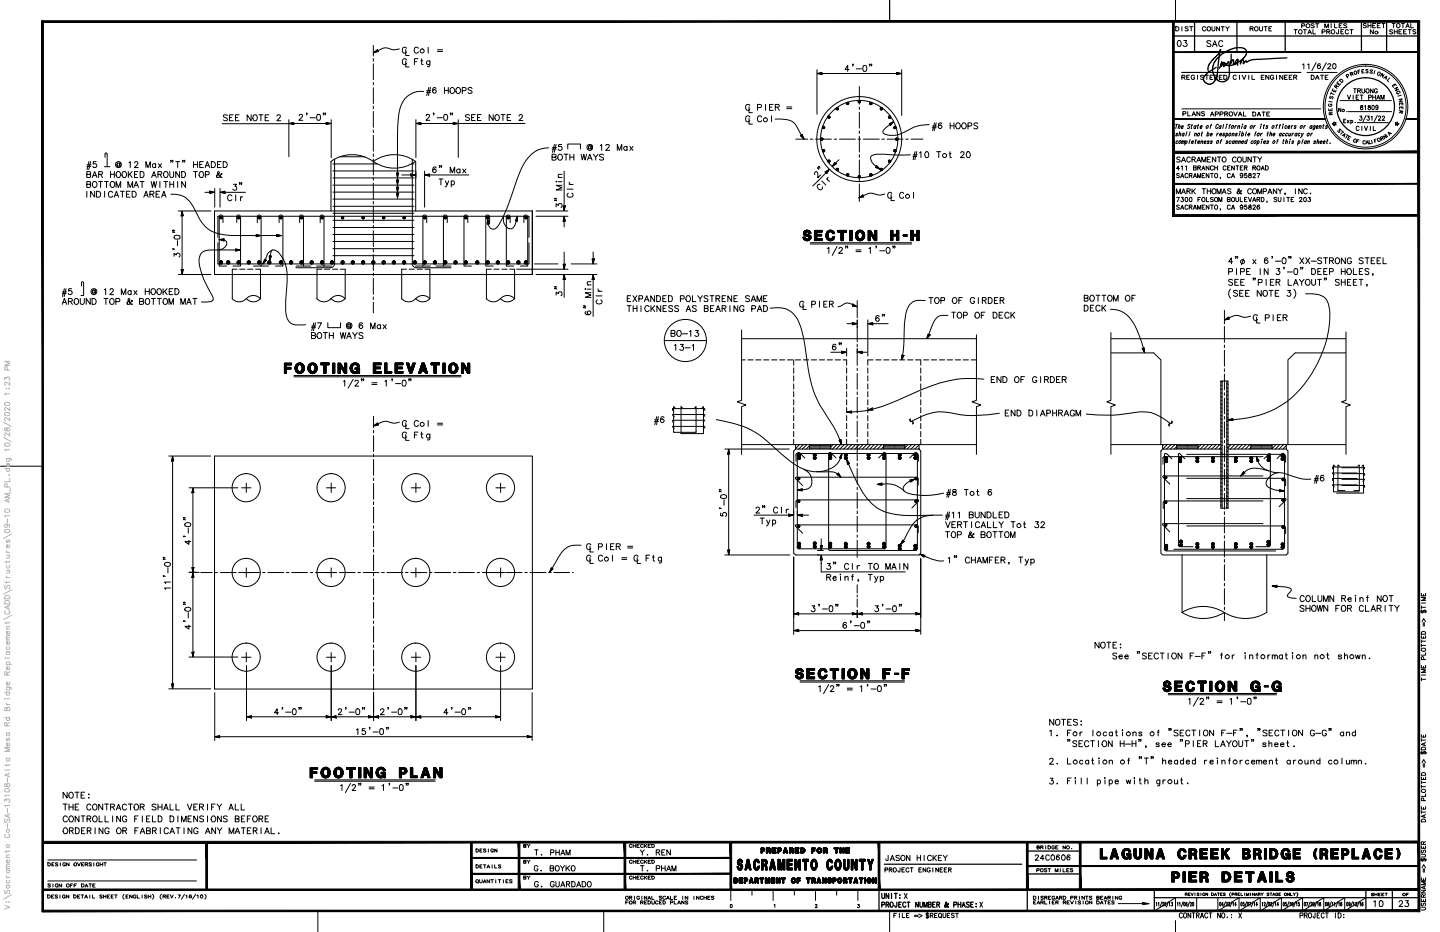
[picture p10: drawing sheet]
<svg xmlns="http://www.w3.org/2000/svg" width="432mm" height="279mm" viewBox="0 0 432 279" stroke-linecap="round" stroke-linejoin="round" font-family="sans-serif">
<g fill="none" stroke="#000" stroke-width=".3">
<path d="M112 13.6v3.2M112 17.5v.9M112 19.1v4.8M112 15.8l1.2-.9v.3l.3 .2zM113.2 15.2l-.2 .2 .2-.1M113.2 14.9l-.9 .7 1.1-.2M113.2 15l-.6 .5 .7-.2M119.8 14.7a4.9 4.9 0 0 1-4-.3l-1 .1-2.8 1.3M121.7 14.9v1.7h1M121.7 18.3v1.8h1M121.9 14.5l-.4-.3a.89 .89 0 0 0-.9 .8 .89 .89 0 0 0 .9 .9l.4-.3M121.9 18l-.2-.3a.8 .8 0 0 0-1 .9 .8 .8 0 0 0 1.2 .6v-.2"/>
<path d="M124.3 18.5h.7M125.3 17.6h-1v1.8M125.5 14.5l-.5-.3a.89 .89 0 0 0-.8 .8 .89 .89 0 0 0 .8 .9l.5-.3M126.2 18.2h.6M126.4 17.6l.1 1.7 .4 .1M128.4 14.2v1.7M128.9 18.5a.56 .56 0 0 0-.8-.1 .56 .56 0 0 0 0 .8 .56 .56 0 0 0 .8-.1M128.9 18.2l-.1 1.5-.2 .3-.5-.1M131.2 14.9h1.5M131.2 15.4h1.5M255.8 19.4l-.1 .4M259 19.7l.2-.1a.91 .91 0 0 1 .7 .9 .91 .91 0 0 1-.7 .9l-.2-.1-.3-.7z"/>
<path d="M260.9 19.4l-.2 .4M261.4 19.4l-.2 .4M266.8 .1v6.4M352.5 .1v6.4M352.6 8h.4a.65 .65 0 0 1 .5 .6 .65 .65 0 0 1-.5 .7h-.4zM353.3 12.3a.49 .49 0 0 1 .8 .2l.1 .6-.3 .7h-.6l-.3-.7zM354.4 8v1.3M355 12.1h.9l-.5 .7a.59 .59 0 0 1 .4 1 .59 .59 0 0 1-1-.2M356.3 8.2a.43 .43 0 0 0-.5-.2 .43 .43 0 0 0-.3 .4l.6 .3a.43 .43 0 0 1-.1 .6 .43 .43 0 0 1-.7-.2M356.7 8h1M357.2 8v1.3M361.6 8.3a.61 .61 0 0 0-.9-.1 .61 .61 0 0 0 0 .9l.6 .2 .3-.3"/>
<path d="M363.1 12.4a.61 .61 0 0 0-.7-.2 .61 .61 0 0 0-.5 .6l1 .4a.57 .57 0 0 1-.2 .9 .57 .57 0 0 1-.8-.4M363.4 8v.9a.45 .45 0 0 0 .5 .4 .45 .45 0 0 0 .4-.5v-.8M363.6 14l.6-1.8 .7 1.8M363.8 13.3h.9M365.7 8v1.3l-.9-1.3v1.3M366.2 8h.9M366.6 8v1.3M366.6 12.5l-.1-.2a.87 .87 0 0 0-1.1 .7 .87 .87 0 0 0 .9 1l.3-.4M367.5 8l.5 .6M368.6 8l-.6 .6v.7M374.8 8.6l.9-.1 .1-.2-.3-.3h-.7v1.3M375.3 8.6l.5 .7"/>
<path d="M376.4 8.1a.58 .58 0 0 1 .8 .2 .58 .58 0 0 1-.3 .8 .58 .58 0 0 1-.7-.3zM377.6 8v.9a.48 .48 0 0 0 .6 .4 .48 .48 0 0 0 .4-.5v-.8M379 8h1M379.5 8v1.3M380.5 8.6h.5M381.3 8h-.8v1.3h.8M388 8.9h1M388.5 8.9v1.3M390.3 7.7h.8l.2-.3-1-.3v1.3M390.6 19.4l.4-.3v1.5M390.8 8.9h1M391.3 8.9v1.3"/>
<path d="M392.1 19.4l.4-.3v1.5M392.2 10.2l.5-1.3 .6 1.3M392.4 9.8h.7M393.7 8.9v1.3h.8M394.1 7.3a.43 .43 0 0 0-.5-.2 .43 .43 0 0 0-.3 .5l.7 .3 .1 .3h-1M394.5 7.1h1M394.7 18.8l-1.3 2.3M395 7.1v1.2M395.9 19.3a.53 .53 0 0 0-.7-.1 .53 .53 0 0 0-.2 .7v.2M396.4 9.6l.8-.1 .2-.4-1-.2v1.3M397.3 8.3v-1.2l.5 1.2 .5-1.2v1.2M397.7 18.8l-1.3 2.3"/>
<path d="M397.8 9.5h.5l.5 .7M398.1 19.4a.43 .43 0 0 1 .6-.3 .43 .43 0 0 1 .3 .6l-.9 .9h1M398.3 9.5l.5-.2-.1-.3-.9-.1v1.3M399.2 7.1v1.2M399.8 19.2a.75 .75 0 0 1 .9 .4 .75 .75 0 0 1-.3 .9 .75 .75 0 0 1-.9-.4 .75 .75 0 0 1 .3-.9zM400.2 7.1v1.2h.7M401.4 8.9l-.1 1.1-.3 .2-.3-.4M401.6 7.7h.5M402.1 9.5h.5M402.4 7.1h-.8v1.2h.8M402.9 8.9h-.8v1.3h.8M403.9 7.3a.43 .43 0 0 0-.6-.2 .43 .43 0 0 0-.3 .5l.8 .3 .1 .3h-1"/>
<path d="M404.4 9.1a.55 .55 0 0 0-.8 0 .55 .55 0 0 0 0 .8 .55 .55 0 0 0 .8 0M404.8 8.9h1M405.3 8.9v1.3M409.7 7.2a.41 .41 0 0 0-.5-.2 .41 .41 0 0 0-.3 .6l.7 .1a.43 .43 0 0 1-.2 .7 .43 .43 0 0 1-.6-.3M410.2 7.7h.9M410.2 7v1.3M411.1 7v1.3M411.6 7.7h.6M411.8 8.9v1.3l-.9-1.3v1.3M412.5 7h-.9v1.3h.9M413 7.7h.6M413.9 7h-.9v1.3h.9"/>
<path d="M414.4 7h.9M414.8 7v1.3M417.4 7h.9M417.6 9.1a.41 .41 0 0 0-.6-.2 .41 .41 0 0 0-.2 .5l.8 .3a.48 .48 0 0 1-.4 .5 .48 .48 0 0 1-.5-.2M417.9 7v1.3M418.1 9.5h.9M418.1 8.9v1.3M418.8 7.2a.57 .57 0 0 1 .8 .1 .57 .57 0 0 1 0 .7 .57 .57 0 0 1-.8 .1zM419 8.9v1.3M419.5 9.5h.5M420.2 7h.9M420.4 8.9h-.9v1.3h.9"/>
<path d="M420.7 7v1.3M420.9 9.5h.5M421.6 8.3l.5-1.3 .5 1.3M421.7 7.9h.7M421.8 8.9h-.9v1.3h.9M422.3 8.9h.9M422.7 8.9v1.3M423 7v1.3h.9M424.6 9.1a.41 .41 0 0 0-.6-.2 .41 .41 0 0 0-.2 .5l.8 .3a.48 .48 0 0 1-.4 .5 .48 .48 0 0 1-.5-.2M66.6 37.1h20M68.2 34.7a.61 .61 0 0 0-.7-.3 .61 .61 0 0 0-.4 .6l.9 .4a.54 .54 0 0 1-.1 .8 .54 .54 0 0 1-.7-.1l-.2-.2M68.8 35.2h.7"/>
<path d="M69.9 34.4h-1.1v1.8h1.1M70.6 35.2h.6M71.7 34.4h-1.1v1.8h1.1M75.3 34.4v1.8l-1.2-1.8v1.8M76.1 34.5l.2-.1a.86 .86 0 0 1 .8 1 .86 .86 0 0 1-1 .7l-.3-.6zM77.7 34.4h1.2M78.2 34.4v1.8M79.5 35.2h.6M80.6 34.4h-1.1v1.8h1.1M83.1 34.8a.51 .51 0 0 1 .6-.4 .51 .51 0 0 1 .3 .7l-1 1.1h1.2M86.6 37l1.5-.3-.2 .3 .2 .3zM86.6 35.9v11.1"/>
<path d="M86.9 37h12.2M87.9 37h-.3l.3 .1M88 36.9l-.7 .1 .7 .2M88.1 36.8l-1.2 .2 1.2 .3M89.7 34.7a.48 .48 0 0 1 .6-.4 .48 .48 0 0 1 .3 .7l-1 1.1h1.2M92.1 34l-.2 .5M93 35.3h1.6M95.2 34.4a.89 .89 0 0 1 1 .6 .89 .89 0 0 1-.6 1.1l-.4-.1-.3-.7zM97.2 34l-.3 .5M97.7 34l-.2 .5M97.8 36.7l1.5 .3-1.5 .3 .2-.3zM97.8 36.8l1.1 .2-1.1 .3"/>
<path d="M97.9 36.9l.7 .1-.7 .2M97.9 37h.3l-.3 .1M99.3 35.9v11.3M112 24.7v.8M112 26.3v4.8M112 31.8v.8M112 33.4v4.8M112 39v.8M124.7 37l1.5-.3-.2 .3 .2 .3zM124.7 35.9v11.3M125 37h12.2M126 37h-.3l.3 .1"/>
<path d="M126.1 36.9l-.7 .1 .7 .2M126.2 36.8l-1.2 .2 1.2 .3M127.1 27.4a6.6 6.6 0 0 0-7.3 5.9l-.6 7.1v18.6M127.8 34.7a.48 .48 0 0 1 .6-.4 .48 .48 0 0 1 .3 .7l-1 1.1h1.2M127.9 27.7h1.2M128 27.2h1.2M128.6 26.2l-.6 2.4M129.1 26.2l-.6 2.4M130.2 34l-.2 .5M130.7 26.5a.68 .68 0 0 0-.9 0 .68 .68 0 0 0-.1 .9M131.1 35.3h1.6M133.3 34.4a.89 .89 0 0 1 1 .6 .89 .89 0 0 1-.6 1.1l-.4-.1-.3-.7z"/>
<path d="M133.3 27.1h1.1M133.3 26.2v1.8M134.4 26.2v1.8M135.1 26.5l.2-.1a.8 .8 0 0 1 1 .8 .8 .8 0 0 1-1.2 .5zM135.3 34l-.3 .5M135.8 34l-.2 .5M135.9 36.7l1.5 .3-1.5 .3 .2-.3zM135.9 36.8l1.1 .2-1.1 .3M136 36.9l.7 .1-.7 .2M136 37h.3l-.3 .1M136.8 26.5l.2-.1a.8 .8 0 0 1 1.1 .8 .8 .8 0 0 1-1.3 .5zM137.4 37h20"/>
<path d="M137.4 35.9v11.3M138.6 27.2h.5a.5 .5 0 0 0 .7-.5 .5 .5 0 0 0-.7-.5h-.5v1.9M140.8 34.6a.61 .61 0 0 0-.7-.3 .61 .61 0 0 0-.5 .6l1 .5a.54 .54 0 0 1-.1 .7 .54 .54 0 0 1-.7 0l-.2-.2M141.4 35.2h.6M141.5 26.5a.6 .6 0 0 0-.6-.3 .6 .6 0 0 0-.5 .6l1 .4a.54 .54 0 0 1-.1 .8 .54 .54 0 0 1-.8-.1l-.2-.2M142.5 34.4h-1.1v1.7h1.1M143.2 35.2h.6M144.3 34.4h-1.1v1.7h1.1M147.9 34.4v1.7l-1.2-1.7v1.7M148.5 34.7l.2-.2a.86 .86 0 0 1 1.1 .5 .86 .86 0 0 1-.6 1.1 .89 .89 0 0 1-.8-.5 .89 .89 0 0 1 .1-.9zM150.2 34.4h1.2M150.8 34.4v1.7"/>
<path d="M152.1 35.2h.6M153.2 34.4h-1.1v1.7h1.1M155.6 34.8a.5 .5 0 0 1 .7-.5 .5 .5 0 0 1 .3 .8l-1 1h1.2M224.6 32v1.8h1M224.6 35.4v1.8h1M224.9 31.6a.74 .74 0 0 0-1-.2 .74 .74 0 0 0-.3 1l.5 .7h.4l.4-.4M224.9 35.1l-.4-.4a.86 .86 0 0 0-.9 1 .86 .86 0 0 0 1 .7l.3-.3M227.1 32.3h.6a.5 .5 0 0 0 .7-.5 .5 .5 0 0 0-.7-.5h-.6v1.8M228.4 35.1l-.4-.4a.86 .86 0 0 0-.9 1 .86 .86 0 0 0 1.1 .7l.2-.3M229.6 31.3v1.8M230.8 32.1h.7M231.3 34.7v1.8"/>
<path d="M231.8 31.3h-1v1.8h1M232.4 35.7l3.9 .2a4.6 4.6 0 0 1 3.3 3.3l1.5 2.5-.6-1.4-.2 .3h-.3l1.1 1.1M232.5 32.1l1.1-.1v-.6l-1.1-.1v1.8M233.1 32.1l.6 1M235.9 32.1h1.5M235.9 32.6h1.5M245 22l1.5-.3-.2 .3 .2 .4zM245 20.9v13.3M245.2 22h24.9M246.3 22h-.3l.3 .1M246.4 21.9l-.7 .1 .7 .2M246.4 21.8l-1.1 .2 1.1 .3"/>
<path d="M246.6 38.2l.2 .3-.2-.3M246.6 38.1l.3 .5M246.6 38.3l.2 .2M246.8 38l.2 .6-.3-.5M246.9 37.9l.3 .6M247.1 37.9l.2 .5M247.1 38.5l-.3-.6 .3 .6M247.1 38l.2 .3M247.2 38l.1 .2M247.3 38.4l-.3-.5 .3 .5M248.2 35.1l.1 .2M248.3 34.9l.2 .5v-.6l.1 .6-.1-.6 .2 .6-.1-.6 .1 .6"/>
<path d="M248.3 34.9v.5v-.4M248.7 34.8v.6M248.9 35.2l-.1-.3 .1 .4M248.9 34.9v.3M250.8 32.4l-.1 .3M250.8 32.4v.4M250.9 32.3l-.1 .5M251.1 32.3v.7l.2-.7M251.1 32.3l-.1 .7 .1-.7-.3 .6M251.3 32.8v-.4v.5M251.3 32.4l-.1 .6M251.3 32.4l-.1 .5"/>
<path d="M251.4 32.5l-.1 .3M253.9 31.1l.2-.4-.2 .4M254 30.7l-.1 .3M254.1 31.3l.3-.6-.3 .7M254.1 30.7l-.1 .6M254.3 30.7l-.3 .6 .3-.6M254.4 30.7l-.1 .7M254.5 31.1l-.1 .2M254.5 31l-.2 .3M254.6 20.8h-1.2l.8-1.2v1.8M256.7 20.6h1.6M257.4 30.6l.4-.4-.4 .4"/>
<path d="M257.4 30.7l.5-.5-.5 .5M257.5 30.7l.4-.4-.4 .4M257.6 30.8l.4-.4-.4 .4M257.6 30.2l-.2 .2M257.7 26v5.2M257.7 32.1v.7M257.7 33.7v4.7M257.7 39.2v.8M257.7 30.8l.3-.3-.3 .3M257.7 30.2l-.4 .3M257.9 30.2l-.5 .5M258 30.6l-.2 .2"/>
<path d="M260.8 31.1l.6-.3-.5 .3M260.8 30.9l.5-.2-.5 .3M260.9 31.2l.6-.3-.6 .4M260.9 31.2l.5-.3-.5 .3M261.1 30.7l-.2 .1M261.2 30.7l-.3 .2M261.4 30.7l-.6 .4 .6-.3M261.4 31.2l-.2 .2M261.4 31.2l-.3 .2M261.5 31.1l-.5 .3M264 32.4h.5M264.1 32.3h.3"/>
<path d="M264.2 32.9h.3M264.4 32.3l-.4 .1 .5-.1M264.5 32.9l-.3 .1M264.5 32.8l-.4 .1M264.6 32.4l-.6 .2 .6-.1-.6 .1h.6l-.6 .1 .6-.1-.6 .3M266.4 35.2l.6 .1M266.5 34.9l.6 .2M266.5 35.4h.5M266.6 37.1l1.4-.7-1 1.3v-.4zM266.6 35.4h.3M266.6 34.8l.4 .1M266.7 34.8h.3"/>
<path d="M266.9 37.3l.2-.2-.1 .2M267 35.4l-.5-.1 .5 .1M267 34.9h-.4h.5M267.1 35.1l-.7-.1 .7 .1h-.7l.7 .2M267.7 36.6l-.9 .8a3.6 3.6 0 0 0-2.1 2.2 4.1 4.1 0 0 0 4.1 .9l2.2-.8a12.9 12.9 0 0 1 7.6-2.4M267.7 36.6l-1 .5 .7-.2-.4 .6M267.7 36.6l-.7 1M268 38.3l.5 .2-.5-.2M268 38.4l.5 .1M268.1 38.5l.3 .1M268.1 38.4l.3 .2M268.2 38l.5 .2-.6-.2 .6 .4-.7-.2 .6 .3"/>
<path d="M268.2 37.9l.5 .3M268.3 37.9l.4 .3M268.4 37.9l.3 .2M268.4 37.9l.3 .1M268.9 21.7l1.5 .3-1.5 .4 .1-.4zM268.9 21.8l1.1 .2-1.1 .3M268.9 21.9l.8 .1-.8 .2M269 22h.3l-.3 .1M270.4 20.9v13.7M279.5 38.3h1.2M279.7 37.8h1.1M280.2 36.8l-.5 2.4"/>
<path d="M280.7 36.8l-.6 2.4M282.4 37.1a.62 .62 0 0 0-.8-.1 .62 .62 0 0 0-.2 .8v.2M284.9 37.7h1.2M284.9 36.8v1.8M286.1 36.8v1.8M286.9 37l.2-.2a.87 .87 0 0 1 .9 1 .87 .87 0 0 1-1.1 .7l-.3-.6zM288.7 37l.2-.2a.87 .87 0 0 1 .8 1 .87 .87 0 0 1-1 .7l-.3-.6zM290.3 37.8h.5a.5 .5 0 0 0 .6-.5 .5 .5 0 0 0-.6-.5h-.5v1.9M293.2 37.1a.55 .55 0 0 0-.7-.3 .55 .55 0 0 0-.3 .7l.8 .3a.55 .55 0 0 1-.2 .9 .55 .55 0 0 1-.8-.3M352.6 37.3h.6M352.9 37.3l-.3 1.2M353.4 37.9l.5-.2-.2 .8"/>
<path d="M353.6 37.3l-.3 1.2M353.8 39.5l-.4 1.3M354.3 38h.5v-.3a.43 .43 0 0 0-.5 .3 .43 .43 0 0 0 .2 .5l.2-.1M354.4 23.2l.8-.1 .1-.3-.3-.3h-.6v1.3M354.4 32.6h41.6M354.4 21.7h35.7M354.7 34.2h.4a.38 .38 0 0 0 .5-.4 .38 .38 0 0 0-.5-.3h-.4v1.2M354.9 23.2l.4 .6M355.1 39.9l-.2 .9M355.9 23.2h.5M355.9 39.5l-.4 1.3M356.2 33.5v1.2h.7"/>
<path d="M356.7 22.5h-.8v1.3h.8M356.9 37.5l-.1-.2-.6 .2 .5 .5v.4l-.3 .1-.4-.1M356.9 39.5l-.4 1.3M357.3 37.7h.3M357.4 34.7l.5-1.2 .6 1.2M357.4 37.3l-.2 1 .2 .2M357.6 34.3h.7M358.1 22.9a.53 .53 0 0 0-.7-.3 .53 .53 0 0 0-.2 .7l.1 .3a.49 .49 0 0 0 .6 .2 .49 .49 0 0 0 .3-.5h-.3M358.3 39.9l-.2 .9M358.6 37.8v-.1a.44 .44 0 0 0-.6 .3 .44 .44 0 0 0 .3 .5l.2-.1M358.6 37.7l-.1 .8M359.1 22.5v1.3"/>
<path d="M359.1 37.7h.3M359.3 37.3l-.2 1 .1 .2M359.8 33.5v1.2l-.9-1.2v1.2M359.9 38h.5l.1-.2a.42 .42 0 0 0-.6 .2 .42 .42 0 0 0 .3 .5l.2-.1M360.3 39.9h.3M360.5 39.5l-.3 1.1 .2 .2M360.9 22.7a.47 .47 0 0 0-.5-.2 .47 .47 0 0 0-.4 .5l.9 .4a.47 .47 0 0 1-.4 .4 .47 .47 0 0 1-.5-.2M361.2 33.7a.41 .41 0 0 0-.5-.3 .41 .41 0 0 0-.3 .6l.7 .2a.43 .43 0 0 1-.2 .6 .43 .43 0 0 1-.6-.3M361.4 22.5h.9M361.9 37.7l.1-.1a.41 .41 0 0 1 .2 .6 .41 .41 0 0 1-.5 .2zM361.9 22.5v1.3M362.2 39.5l-.3 1.3"/>
<path d="M362.8 23.2h.5M363 34.8l.5-1.3 .5 1.3M363 37.7h.2M363.2 34.4h.7M363.3 37.3l-.5 1.2M363.7 22.5h-.9v1.3h.9M364.2 23.2l.8-.1 .1-.3-.3-.3h-.6v1.3M364.4 34.2h.8l.1-.5-.9-.2v1.3M364.7 23.2l.4 .6M365 39.9l-.2 .9M365.3 37.5v-.2a.67 .67 0 0 0-.7 .5 .67 .67 0 0 0 .3 .7l.2-.3M365.4 39.9l-.5 .4"/>
<path d="M365.6 23.2h.5M365.8 34.2h.8l.1-.5-.9-.2v1.3M366.1 37.8a.36 .36 0 0 0-.5 .2 .36 .36 0 0 0 .3 .5l.1-.1M366.2 37.7l-.2 .8M366.5 22.5h-.9v1.3h.9M367 22.5a.66 .66 0 0 1 .9 .5 .66 .66 0 0 1-.5 .8h-.4zM367 37.3l-.4 1.2M367.2 34.2h.6l.4-.4-.2-.2-.8-.1v1.3M367.7 34.2l.5 .6M367.7 39.9l-.3 1.3M367.8 37.7l-.3 .8M367.9 37.2l-.1 .2z"/>
<path d="M368.6 37.7h.3M368.9 37.3l-.4 1.2M369.4 37.7l.2-.1a.41 .41 0 0 1 .2 .6 .41 .41 0 0 1-.6 .2zM369.6 39.9l-.2 .9M370 33.5l.5 1.3 .5-1.3M370.5 37.7l-.3 .8M370.7 22.8l-.1-.1a.56 .56 0 0 0-.7 .1 .56 .56 0 0 0 0 .8 .56 .56 0 0 0 .8 0M370.8 37.7l-.5 .3M371.2 37.9l.5-.2-.1 .8M371.3 37.7l-.2 .8M371.3 34.8l.6-1.3 .5 1.3M371.5 34.4h.7"/>
<path d="M371.7 22.5v1.3M371.8 39.9l-.3 .9M371.8 39.5v.1zM372.5 22.5l.6 1.3 .5-1.3M372.5 37.7l-.3 .8M372.6 39.5l-.4 1.3M372.6 37.2l-.1 .2zM372.9 33.5v1.3h.7M373.6 37.8v-.1a.43 .43 0 0 0-.5 .3 .43 .43 0 0 0 .2 .5l.2-.1M373.7 37.7l-.3 .8M373.8 39.5l-.4 1.3M374.5 22.5v1.3"/>
<path d="M375.1 37.7l.2-.1a.41 .41 0 0 1 .1 .6 .41 .41 0 0 1-.5 .2zM375.4 22.5v1.3h.8M375.7 33.6h.4a.62 .62 0 0 1 .5 .6 .62 .62 0 0 1-.6 .6h-.3zM376 37.7l-.1 .8M376.3 39.9h.3M376.4 37.7l-.4 .3M376.7 39.5l-.5 1.3M377 34.8l.5-1.2 .5 1.2M377.2 34.4h.7M378.1 37.7l-.2 .8M378.2 37.2l-.1 .2zM378.2 23.2h.5"/>
<path d="M378.2 39.9l-.2 .9M378.5 33.6h.8M378.5 39.9l-.4 .4M378.8 37.7h.4M378.9 33.6v1.2M379 22.5h-.8v1.3h.8M379.1 37.3l-.3 1 .2 .2M379.9 34.2h.5M380 39.9h.3M380.2 37.8l-.2-.1-.3 .1 .3 .3a.27 .27 0 0 1-.1 .4 .27 .27 0 0 1-.4-.1M380.2 39.5l-.1 1.3M380.5 22.5v1.3l-1-1.3v1.3"/>
<path d="M380.7 33.6h-.8v1.2h.8M381.1 39.5l-.4 1.3M381.6 37.7l.2-.1a.41 .41 0 0 1 .2 .6 .41 .41 0 0 1-.6 .2zM381.9 22.9a.53 .53 0 0 0-.7-.3 .53 .53 0 0 0-.3 .7l.2 .3a.42 .42 0 0 0 .5 .2 .42 .42 0 0 0 .2-.5h-.2M382.7 37.7h.3M382.8 22.5v1.3M383 37.3l-.4 1.2M383.6 37.7h.3M384 37.3l-.5 1.2M384.2 39.9l-.2 .9M384.7 22.5v1.3l-1-1.3v1.3M384.7 37.7l-.2 .8"/>
<path d="M384.8 37.2l-.1 .2zM385.2 23.2h.5M385.9 37.8l-.1-.1a.44 .44 0 0 0-.5 .3 .44 .44 0 0 0 .2 .5l.3-.1M386 22.5h-.8v1.3h.8M386.2 38h.6l-.1-.3a.43 .43 0 0 0-.5 .3 .43 .43 0 0 0 .3 .5l.2-.1M386.5 39.9l-.1 .8 .3 .1 .2-.3M386.6 23.2h.5M387 39.9l-.2 .9M387.3 37.7l-.1 .8M387.4 22.5h-.8v1.3h.8M387.6 39.9l-.3 .9M387.7 37.7l-.4 .3"/>
<path d="M387.9 23.2h.5l.5 .6M387.9 39.9l-.4 .4M388.4 23.2l.3-.1v-.5l-.8-.1v1.3M388.7 37.8l-.5-.1v.3l.4 .4-.3 .1-.3-.1M388.9 39.9l-.2 .9M390.1 37.7l.1-.1a.41 .41 0 0 1 .2 .6 .41 .41 0 0 1-.5 .2zM390.3 39.9l.1 .9M390.8 39.9l-.8 1.3M391.1 37.7l-.2 .8M391.5 37.7l-.5 .3M391.9 21.7h9M393.2 39.9l-.2 .9"/>
<path d="M393.2 22.5a.67 .67 0 0 1 .9 .7 .67 .67 0 0 1-.9 .6zM393.4 37.8l-.1-.1a.43 .43 0 0 0-.5 .3 .43 .43 0 0 0 .3 .5l.2-.1M393.4 37.7l-.2 .8M393.6 39.9l-.5 .4M394.3 37.8a.36 .36 0 0 0-.5 .2 .36 .36 0 0 0 .3 .5l.1-.1M394.4 37.7l-.3 1-.5 .2M394.5 23.8l.5-1.3 .5 1.3M394.7 23.4h.7M394.7 38h.5v-.3a.45 .45 0 0 0-.5 .3 .45 .45 0 0 0 .2 .5l.3-.1M395.7 37.9l.5-.2-.2 .8M395.7 37.7l-.2 .8M396 22.5h.9"/>
<path d="M396.4 22.5v1.3M396.7 37.7h.3M396.9 37.3l-.2 1 .1 .2M397.4 23.2h.5M398.1 37.8l-.5-.1v.3l.4 .4-.3 .1-.3-.1M398.2 22.5h-.8v1.3h.8M398.5 30.4l1 .2M398.6 31.2a.37 .37 0 0 0-.2 .4 .37 .37 0 0 0 .4 .3l.4-.1 .2-.4-.2-.2-.2 .2M398.9 32.8v.4M399 28.8a.32 .32 0 0 0-.3 .4 .32 .32 0 0 0 .3 .3l.4-.5a.33 .33 0 0 1 .4 .3 .33 .33 0 0 1-.3 .4M399 34l-.3-.3-.2 .3 .2 .4 .9-.2M399.1 27.9l.9 .4"/>
<path d="M399.2 27.6l-.2 .7M399.4 32.5v.6l-.9 .1-.1-.6M399.5 33.6l-.5 .4 .1 .4M399.7 26.6l-.2 .5 .9 .5 .3-.5M400 36.5l.2 .4 .5-.1-.3 .3 .3 .4-.5-.2-.2 .4v-.4l-.5-.2 .5-.1zM400.1 27.1l-.2 .3M400.5 26.2l.3-.4-.1-.3-.6 .4 .8 .6M400.7 25.9l.7 .1M401.2 39.2a.33 .33 0 0 0 .1 .4 .33 .33 0 0 0 .5-.1l-.2-.6a.34 .34 0 0 1 .4-.1 .34 .34 0 0 1 .1 .4M401.3 24.4l-.4 .6 .7 .6 .4-.5M401.5 25l-.2 .3M401.7 24l.3-.2a.47 .47 0 0 1 .6 .3 .47 .47 0 0 1-.3 .6z"/>
<path d="M401.8 30.2h15.4M402.1 32.4v1.1l-.7-1.1v1.1M402.4 39.2l.5 .5M402.7 39.5l-.7 .8M402.9 36.3h.4M403.5 35.8h-.6v1h.6M403.9 23l.4-.3a.29 .29 0 0 0 0-.4 .29 .29 0 0 0-.4 .1l-.3 .1 .6 .9M404 36.1l.6 .7M404.1 28.5l.4 1.3 .5-1.3M404.3 33.5h13M404.6 36.1l-.6 .7M405 22.3l.6-.3-.2-.3-.6 .1 .4 1"/>
<path d="M405.1 36.1v1M405.1 36.3a.33 .33 0 0 1 .4-.1 .33 .33 0 0 1 0 .5 .33 .33 0 0 1-.4 0M405.3 22.2l.5 .3M405.8 28.5v1.3M405.9 26.6h.8M406.3 26.6v1.3M406.7 29.1h.4M407 36.8h9.3M407.1 27.2h.6l.3-.3-.3-.3h-.6v1.3M407.4 28.5h-.7v1.3h.7M407.5 38.1v-.1a.53 .53 0 0 0-.7 .1 .53 .53 0 0 0 0 .8 .53 .53 0 0 0 .7 0M407.5 27.2l.5 .7"/>
<path d="M407.6 21.5l-.4 .1M407.7 21l-.5 .1 .1 1M407.7 34.8h.7l-.3 .5a.38 .38 0 0 1 .2 .6 .38 .38 0 0 1-.6-.1M407.9 28.5h.8M408.1 31.7l-.1 .2a.54 .54 0 0 1 .6 .3 .54 .54 0 0 1-.2 .7 .44 .44 0 0 1-.5-.5 .44 .44 0 0 1 .6-.3l.1-.4zM408.3 28.5v1.3M408.4 37.8v1.3M408.4 26.6v.9a.42 .42 0 0 0 .5 .4 .42 .42 0 0 0 .3-.5v-.8M408.7 21.3l-.3 .1M408.9 20.8l-.5 .1v1l.7-.1M409.1 37.8l.5 1.3 .5-1.3M409.2 31.8l.2-.2v1.3"/>
<path d="M409.6 34.6l-.9 1.9M409.7 26.8l.3-.2a.61 .61 0 0 1 .5 .7 .61 .61 0 0 1-.7 .5l-.2-.4zM410 34.8h.6l-.3 .5a.38 .38 0 0 1 .3 .6 .38 .38 0 0 1-.7-.1M410.2 21a.3 .3 0 0 0-.4-.2 .3 .3 0 0 0-.2 .4l.5 .2 .1 .3h-.6M410.3 31.7v.2a.54 .54 0 0 1 .6 .3 .54 .54 0 0 1-.2 .7h-.2a.54 .54 0 0 1-.2-.7 .54 .54 0 0 1 .6-.3l-.2-.3zM410.4 29.2h.3a.38 .38 0 0 0 .5-.3 .38 .38 0 0 0-.5-.4h-.3v1.3M410.9 37.8v1.3M411.2 35.1l.2-.3v1.3M411.5 31.7l.2-.1a.61 .61 0 0 1 .4 .7 .61 .61 0 0 1-.6 .5zM411.6 21.2a.32 .32 0 0 0-.3-.3 .32 .32 0 0 0-.3 .4l.5 .4v.2h-.7v-.2M411.6 29.1h.9M411.6 28.5v1.3"/>
<path d="M411.7 26.6v1.3l-.8-1.3v1.3M411.8 37.8v1.3h.7M412.3 21.1l-.3 1.1M412.5 28.5v1.3M412.8 29.8l.5-1.3 .5 1.3M413 29.4h.6M413 26.9l-.1-.1a.53 .53 0 0 0-.8 .4 .53 .53 0 0 0 .8 .5l.1-.3h-.3M413 34.6l-.9 1.9M413.1 21.8a.43 .43 0 0 1 .7 0 .43 .43 0 0 1-.1 .7 .43 .43 0 0 1-.6-.2zM413.2 32a.47 .47 0 0 1 0 .6 .47 .47 0 0 1-.6 .1M413.4 35.1a.32 .32 0 0 1 .3-.3 .32 .32 0 0 1 .3 .4l-.7 .9h.8M414.1 29.8v-1.3l.5 1.3 .4-1.3v1.3"/>
<path d="M414.5 35.1a.32 .32 0 0 1 .4-.3 .32 .32 0 0 1 .2 .5l-.6 .8h.7M414.9 23.4l.9-.6-.2 1M415 22.3l-.4 .9-.1-1.2-.5 .9M415.2 23.2l.5 .3M416.7 23.4l-.7 .7 .4 .4M416.9 39.9l-.3 .4M418 25.4l.1 .3M418.1 26.7l.9-.5-.5 1 .9-.5M418.3 36.8l.5 .1 .2-.4v.5l.5 .1-.5 .2v.4l-.2-.4-.5 .2 .3-.4zM418.7 25.7l-.4-.6-.8 .6 .4 .5M419.2 27.9l.2 .2a.37 .37 0 0 1-.5 0 .37 .37 0 0 1-.1-.5 .49 .49 0 0 1 .6-.3 .49 .49 0 0 1 .4 .6h-.1M419.5 29.8l1-.1-1 .8 1.1-.1"/>
<path d="M419.6 33.1l1 .2-.2 .7-.3-.2v-.5M419.7 32.7v-.6h.9l.1 .6M420.1 33.6l-.6 .2M420.2 28.6l-1 .2M420.2 30.9v.4M420.2 32.1v.3M420.7 31.5l-.1-.6h-1l.1 .7M26 49.9h1.2M26 52.3l1.1-.1v-.7l-1.1-.1v1.8l1.1-.1 .1-.5-.4-.3M26 55.2h1.1v-.7l-1.1-.1v1.8l1.1-.1 .1-.5-.4-.4M26 57.3v1.8M26.1 49.4h1.2"/>
<path d="M26.7 48.5l-.6 2.4M27.2 48.5l-.6 2.4M27.7 53.2l.7-1.8 .7 1.8M27.9 52.6h.9M28 54.5l.2-.1a.89 .89 0 0 1 .9 .9 .89 .89 0 0 1-.9 .9l-.5-.7zM28.4 57.3v1.8l-1.2-1.8v1.8M28.8 48.5h-.8l-.1 .7a.63 .63 0 0 1 1 .1 .63 .63 0 0 1-.2 .9 .63 .63 0 0 1-.9-.3M29 57.3a.93 .93 0 0 1 1.1 .6 .93 .93 0 0 1-.6 1.2h-.5zM29.6 52.3l1-.1v-.7l-1-.1v1.8M29.6 54.4h1.1M30.2 54.4v1.8M30.2 52.3l.5 .9"/>
<path d="M31.3 50h1.7M31.4 54.4h1.1M31.4 57.3v1.8M31.5 46.2v1M31.9 54.4v1.8M32.1 46.1l-.3-.3-.3 .3M32.1 46.2v3.8M33.1 52.3h1.2M33.1 51.4v1.8M33.3 54.5l.2-.1a.89 .89 0 0 1 .9 .9 .89 .89 0 0 1-.9 .9l-.5-.7zM33.7 57.7l-.4-.4a.85 .85 0 0 0-.8 1.1 .85 .85 0 0 0 1.2 .5v-.2M34.2 59.1l.7-1.8 .7 1.8"/>
<path d="M34.3 51.4v1.8M34.5 58.5h.9M34.8 56.2v-1.8l.7 1.8 .7-1.8v1.8M35.1 51.5l.2-.1a.87 .87 0 0 1 .9 1 .87 .87 0 0 1-1.1 .7l-.3-.6zM35.4 48.9l-.3 .4 .2 .5M35.9 49.1l-.5-.2-.3 .4 .2 .5 .5-.2M35.9 48.9l-.1 .8 .2 .1M36 48.9v.9a.83 .83 0 0 0-.4-1.4 .83 .83 0 0 0-.9 1.1 .89 .89 0 0 0 .6 .7 .89 .89 0 0 0 .9-.2M36.1 57.3h1.2M36.7 57.3v1.8M36.9 51.5l.2-.1a.87 .87 0 0 1 .9 1 .87 .87 0 0 1-1.1 .7l-.3-.6zM37.9 58.2h.7"/>
<path d="M38.4 56.2v-1.8l.7 1.8 .7-1.8v1.8M38.5 51.4v1.8M38.7 48.8l.4-.3v1.7M38.9 52.2l.7 1M39 57.3h-1.1v1.8h1.1M39.6 51.4l-1.1 1.2M39.6 57.3a.93 .93 0 0 1 1.2 .6 .93 .93 0 0 1-.6 1.2h-.6zM40.1 56.2l.7-1.8 .7 1.8M40.3 52.3h.7M40.4 48.9a.48 .48 0 0 1 .6-.5 .48 .48 0 0 1 .3 .7l-1 1.1h1.2M40.4 55.6h.9M41.3 51.4h-1v1.8h1"/>
<path d="M42 51.4h.6a.94 .94 0 0 1 .6 1.2 .94 .94 0 0 1-1.2 .6zM42 54.4h1.2M42.6 54.4v1.8M43.1 59.1l.7-1.8 .6 1.8M43.4 58.5h.9M43.8 50.2v-1.7l.6 1.7 .7-1.7v1.7M45 58.2l1-.1 .2-.4-.5-.4h-.7v1.8M45.3 54.4l.4 1.8 .5-1.8 .3 1.8 .5-1.8M45.5 53.2l.7-1.8 .7 1.8M45.6 58.2l.6 .9M45.7 52.6h.9M46.7 49.1v1.1"/>
<path d="M46.7 49.3a.54 .54 0 0 0-.8-.1 .54 .54 0 0 0 0 .8 .54 .54 0 0 0 .8 0M46.8 58.2h.6M47.4 52.3l1-.1v-.7l-1-.1v1.8M47.5 49.1l1 1.1M47.9 57.3h-1.1v1.8h1.1M47.9 54.4v1.8M47.9 52.3l.6 .9M48.5 59.1l.6-1.8 .7 1.8M48.5 49.1l-1 1.1M48.7 58.5h.9M49.1 54.4h1.2M49.3 51.5l.2-.1a.87 .87 0 0 1 .9 1 .87 .87 0 0 1-1.1 .7l-.3-.6z"/>
<path d="M49.7 54.4v1.8M50.9 51.4v1.3a.58 .58 0 0 0 .7 .5 .58 .58 0 0 0 .5-.7v-1.1M50.9 55.2h1.2M50.9 54.4v1.8M51.2 58.2a6.5 6.5 0 0 1 7 4.2 13.8 13.8 0 0 0 4.9 6.8 13.7 13.7 0 0 0 6.4 1.4h15l-1.6 .4 .2-.4-.2-.3 1.6 .3M51.4 48.2l-.3 .4M51.9 48.2l-.2 .4M52.1 54.4v1.8M52.7 48.5h1.2M53.3 48.5v1.7M53.3 54.4v1.8M53.8 51.4v1.8l-1.1-1.8v1.8"/>
<path d="M54.5 51.4a.92 .92 0 0 1 1.1 .9 .92 .92 0 0 1-1.1 .9zM54.9 48.2l-.2 .4M55.4 48.2l-.2 .4M55.6 54.4v1.8l-1.1-1.8v1.8M58 49.3h1.2M58 48.5v1.7M58 51.4h1.2M58.6 51.4v1.8M59.2 48.5v1.7M59.9 49.3h.6M60 51.5l.2-.1a.87 .87 0 0 1 .9 1 .87 .87 0 0 1-1.1 .7l-.3-.6zM61 48.5h-1.1v1.7h1.1"/>
<path d="M61.5 57.7h2.9M61.5 50.2l.7-1.7 .7 1.7M61.6 52.4h.5a.5 .5 0 0 0 .6-.5 .5 .5 0 0 0-.6-.5h-.5v1.8M61.7 49.7h.9M62.9 57.3l1.5 .4-1.5 .3 .2-.3zM62.9 57.4l1.1 .3-1.1 .2M62.9 57.5l.8 .2-.8 .1M63 57.6l.3 .1h-.3M63.4 48.5a.93 .93 0 0 1 1.2 .8 .93 .93 0 0 1-1.2 .9zM64.4 56.5v5.6M65.2 49.3h.6M65.2 52.4l-.1 .7"/>
<path d="M65.3 51.9l1.1 1.3M66 57.7l1.5-.4-.2 .4 .2 .3zM66 56.5v5.6M66.2 57.7h7.4M66.3 48.5h-1.1v1.7h1.1M66.5 52.1l-.1-.1a1.72 1.72 0 0 1-1.2 1.2l-.3-.5 .9-.9-.3-.4-.3 .3 .1 .4 .8 1 .4-.1M66.9 48.5a.93 .93 0 0 1 1.2 .8 .93 .93 0 0 1-1.2 .9zM67.3 57.6l-.3 .1h.3M67.4 57.5l-.7 .2 .7 .1M67.4 57.4l-1.1 .3 1.1 .2M69.5 58.7a.74 .74 0 0 0-1-.2 .74 .74 0 0 0-.2 1l.5 .7h.4l.3-.4M70 55.2h.9l-.5 .7a.62 .62 0 0 1 .5 1 .62 .62 0 0 1-1.1-.2"/>
<path d="M70.7 58.4v1.8M72 54.9l-.2 .5M72.1 59v1.2M72.5 54.9l-.2 .5M72.8 59l-.5 .1-.2 .3M99.3 48.4v14.8M99.8 49.1h13.3M99.8 51.2h24.3M99.8 53.3h24.3M99.8 55.5h24.3M99.8 57.6h24.3M99.8 59.7h24.3"/>
<path d="M100.3 47.8v31.2M101.9 47h7.4M111.9 48.4a10.8 10.8 0 0 0 12.7 0M112 40.6v4.7M112 46.1v.8M112 47.7v4.8M112 53.3v.7M112 54.9v4.7M118.9 56.1l.3 .2 .4-.2-.4 1.5zM118.9 53.9l.3 .2 .4-.2-.4 1.5zM118.9 51.8l.3 .2 .4-.2-.4 1.5zM118.9 57.8l.3 .2 .4-.2-.4 1.6z"/>
<path d="M118.9 56.1l.3 1.1 .2-1.1M118.9 54l.3 1.1 .2-1.1M118.9 51.9l.3 1.1 .2-1.1M118.9 57.9l.3 1.2 .2-1.2M119.1 56.1l.1 .8 .2-.8M119.1 54l.1 .7 .2-.7M119.1 51.9l.1 .7 .2-.7M119.1 58l.1 .7 .2-.7M119.1 56.2l.1 .3 .1-.3M119.1 54.1l.1 .3 .1-.3M119.1 51.9l.1 .4 .1-.4M119.1 58l.1 .4 .1-.4"/>
<path d="M120.5 52.5h4.2M123.2 52.1l1.5 .4-1.5 .3 .2-.3zM123.2 52.3l1.1 .2-1.1 .2M123.3 52.3l.7 .2-.7 .1M123.3 52.4l.3 .1-.3 .1M123.6 49.1h.5M123.6 47.8v31.2M124.6 48.4a10.9 10.9 0 0 0-12.7 0 10.8 10.8 0 0 0-12.7 0M124.7 48.4v14.8M124.7 51.3v2.1M127.3 52.5l1.5-.4-.1 .4 .1 .3zM127.3 51.3v10.8"/>
<path d="M127.6 52.5h13M128.7 52.4l-.4 .1 .4 .1M128.7 52.3l-.7 .2 .7 .1M128.8 52.3l-1.2 .2 1.2 .2M130.8 50.4a.68 .68 0 0 0-.9-.1 .68 .68 0 0 0-.1 .9M131.6 53.7h1.2M132 49.8l-.3 .4M132.2 53.7v1.7M132.5 49.8l-.2 .4M133.5 54.2l.5 1.2M134.6 54.2l-.7 1.6-.4 .2M135 51.8v-1.8l.6 1.8 .7-1.8v1.8"/>
<path d="M135.3 54.2v1.8M135.3 54.5a.54 .54 0 0 1 .8-.1 .54 .54 0 0 1 0 .8 .54 .54 0 0 1-.8 0M137.9 50.7v1.1M137.9 50.9a.57 .57 0 0 0-.8-.1 .57 .57 0 0 0 0 .8 .57 .57 0 0 0 .8 0M138.7 50.7l1 1.1M139.7 50.7l-1 1.1M164.5 44.3a8.7 8.7 0 0 0-8 5.9l-2.8 7.5a30.3 30.3 0 0 1-5 10.7 1.53 1.53 0 0 1-1.7 0 1.53 1.53 0 0 1-.6-1.7l-.2-1M165.5 44.7h1.3M165.5 47.1l1.2-.2 .1-.4-.5-.3h-.8v1.8l1.1-.1 .2-.5-.4-.3M165.7 44.3h1.2M166.2 43.3l-.5 2.4M166.5 59.5l.4 .2"/>
<path d="M166.8 43.3l-.6 2.4M167.4 54.5h1.1M167.4 53.2h1.1M167.4 46.5l.2-.1a.8 .8 0 0 1 1.1 .8 .8 .8 0 0 1-1.3 .6zM168.4 43.3h-.8l-.2 .8a.64 .64 0 0 1 1-.1 .64 .64 0 0 1-.1 1 .64 .64 0 0 1-.9-.3M168.5 55.6h-1.7l1.7 .7-1.7 .7h1.7M168.5 52.3h-1.1v.5l.3 .4M169.1 46.2h1.2M169.2 51.3v11.7M169.7 46.2v1.8M170.1 56.7h1.7M170.2 44.6v-1.4h3.9v1.4"/>
<path d="M170.4 57.9l-.3 .4a.86 .86 0 0 0 .9 .8 .86 .86 0 0 0 .8-1l-.4-.2M170.7 54.6l.1 .5 .3 .2M170.7 55.3h1.1M170.9 47.1h1.2M170.9 46.2v1.8M172.1 46.2v1.8M174.2 46.2l.4 1.8 .5-1.8 .4 1.8 .4-1.8M176.1 48l.7-1.8 .7 1.8M176.4 47.4h.9M176.7 43.7l-.2 .4 .2 .5M177.2 43.9v-.1a.49 .49 0 0 0-.7 .2 .49 .49 0 0 0 .2 .6l.5-.2M177.2 43.7v.9h.2"/>
<path d="M177.4 43.7v.9a.82 .82 0 0 0-.4-1.4 .82 .82 0 0 0-1 1.1 .87 .87 0 0 0 .6 .7 .87 .87 0 0 0 .9-.2M177.9 46.2l.7 .9M179.3 46.2l-.7 .9v.9M180 43.6l.4-.3v1.8M181 46.5a.61 .61 0 0 0-.7-.3 .61 .61 0 0 0-.5 .6l1 .4a.54 .54 0 0 1-.1 .8 .54 .54 0 0 1-.7-.1l-.2-.1M181.7 43.7a.51 .51 0 0 1 .6-.4 .51 .51 0 0 1 .3 .7l-1 1.1h1.2M185.1 45.1v-1.8l.6 1.8 .7-1.8v1.8M188 43.9v1.2M188 44.1a.56 .56 0 0 0-.8-.1 .56 .56 0 0 0 0 .9 .56 .56 0 0 0 .8-.1M188.8 43.9l1 1.2M189.8 43.9l-1 1.2M238.6 41.7h3.6"/>
<path d="M240.4 40.6l.1 .3-.2-.3M240.5 40.4l.4 1.1-.8-.9M240.5 40.4l.2 .7-.5-.5M243 41.7h.8M244.3 52.3a.54 .54 0 0 1 .4-.9 .54 .54 0 0 1 .5 .8v1.1l.9-.8M244.5 41.7h4.8M245.4 50.4l.1 .4M245.7 50l.2 .4M245.9 55.3l-.4-.1a.83 .83 0 0 0-.2 1.3 .83 .83 0 0 0 1.3-.1v-.4M246.1 41.7l.5 .3M246.1 41.8l.3 .2M246.1 41.8l.2 .2"/>
<path d="M246.3 41.5l.4 .4-.5-.4M246.3 41.4l.4 .4M246.4 41.4l.4 .4M246.4 54.2l1.2 1.3M246.5 41.4l.3 .2M246.6 45.3l.5 .2-.5-.2M246.7 45l.6 .3M246.7 45.3l.3 .2M246.7 45.4l.3 .1M246.8 41.7l-.4-.3 .4 .3M246.8 44.9l.5 .2M247 44.8l.2 .2"/>
<path d="M247.1 45.5l-.5-.3 .5 .3M247.2 45.4l-.6-.3 .6 .4M247.3 45l-.4-.1 .4 .2M247.3 45.3l-.6-.3 .6 .3M247.3 45.4l-.7-.3 .7 .3M247.3 45.2l-.5-.2 .5 .3M247.4 51.6l1.3-.9-.8 1.4-.1-.4zM247.5 51.6l1-.6-.7 .9M247.6 51.6l.6-.4-.4 .7M247.7 51.7l.3-.2-.2 .3M247.8 53.6l.9 .8M248.2 48.2l.7 .1h-.7l.7 .1-.7 .1"/>
<path d="M248.3 48.5l.5 .1h-.5M248.3 53.1l-.2 .4 .1 .4M248.4 48l.4 .1M248.4 48.6h.3M248.5 48l.2 .1M248.5 50.9l-4.8 4.9M248.9 48.1l-.6 .1M249.9 49.6l-.2 .2M250.1 41.7h.8M250.3 48.6l.1 .4 .4 .1-1.3 .9zM250.4 49l-.1 .2 .2-.2M250.6 49.1l-.6 .4 .4-.7-.7 .9 1-.6"/>
<path d="M250.7 50.9l.7-.1-.6 .1M251.1 50.5h-.2M251.2 50.5l-.4 .1M251.2 51.1l-.2 .1M251.3 50.6l-.5 .1M251.3 51.1h-.4h.4M251.3 50.5l-.5 .1M251.3 51l-.5 .1 .6-.1M251.3 50.7h-.6M251.4 50.7l-.7 .2 .7-.2M251.4 50.9l-.6 .1 .6-.1M251.4 50.7l-.7 .1"/>
<path d="M251.4 50.9l-.6 .1M251.6 47.9l-1.7 1.6M251.7 41.7h4.8M254.3 52.1l-.4 .2M254.3 52.1l-.4 .4 .5-.2M254.4 52.6l-.2 .2M254.5 52.3l-.6 .3 .6-.3M254.5 52.5l-.5 .2 .5-.2M254.5 52.6l-.4 .1M254.5 52.4l-.6 .3M257.3 53l.4-.4-.3 .4M257.3 41.7h.8"/>
<path d="M257.6 59.3l1.2-.9-.1 .3 .4 .3zM257.6 52.6l-.2 .2M257.6 53.3l.4-.3-.3 .3M257.6 52.6l-.2 .3M257.7 40.8v4.8M257.7 46.4v.8M257.7 47.9v4.8M257.7 53.5v.8M257.7 55.1v5.3M257.7 52.6l-.3 .5M257.9 52.7l-.5 .5 .5-.4M258 52.8l-.4 .5"/>
<path d="M258 53l-.3 .3M258 53.1l-.2 .2M258.8 58.7l-.3 .2 .3-.1M258.8 58.5l-.9 .7 1.1-.3M258.8 58.6l-.6 .5 .7-.2M258.9 41.7h4.8M260.8 52.4l.1-.3-.1 .4M260.9 52.6l.3-.5-.3 .5M261 52.1l-.2 .4M261.1 52.1l-.2 .5 .2-.5M261.2 52.1l-.2 .6zM261.4 52.1l-.4 .7 .4-.6"/>
<path d="M261.4 52.2l-.3 .6 .3-.6M261.5 52.3l-.3 .5M261.5 52.4l-.2 .3 .2-.2M262.8 49.9l.2 .3-.2-.2M262.8 49.6l1.1 1.1-1.5-.5 .4-.2zM262.8 49.7l.9 .8-1.1-.4M262.8 49.8l.5 .6-.7-.4M264 50.9v-.3v.4M264.1 50.5l-.1 .6 .1-.6M264.2 51.1l.1-.6-.1 .7M264.2 50.5l-.1 .6M264.2 50.5l-.1 .6 .1-.6"/>
<path d="M264.4 50.5l-.2 .7 .2-.7M264.4 51.2l.1-.7-.1 .7M264.4 50.5l-.1 .7 .1-.7M264.4 41.7h.8M264.5 50.6v.5v-.5M264.5 50.5l-.1 .6M264.6 50.7l-.1 .4M264.6 50.7v.3M265.3 58.2a5.3 5.3 0 0 1-3.9-.3 6.8 6.8 0 0 0-3.8 1.4M266 41.7h4.8M266.4 48.3l.1 .2M266.4 48.2l.1 .4"/>
<path d="M266.6 48.1v.5M266.6 48l.2 .7M267 48.1v.5l-.1-.6 .1 .6-.2-.6 .1 .6-.1-.6v.6M267.1 48.1v.4M267.2 58.4v1.7h1M267.4 58l-.2-.2a.8 .8 0 0 0-1 .9 .8 .8 0 0 0 1.2 .5v-.1M268 45.1l.3 .4-.2-.4M268 45.1l.2 .4M268.2 44.9l.2 .6M268.3 44.9l.3 .6-.3-.6M268.4 44.8l.3 .6-.3-.5M268.4 44.9l.2 .5"/>
<path d="M268.5 45.5l-.3-.6 .3 .6M268.5 44.9l.2 .4M268.6 41.8l.4-.4-.4 .4M268.6 41.6l.2-.2-.2 .3M268.6 45l.1 .1M268.7 41.9l.4-.4-.4 .4M268.7 42l.5-.5-.5 .5M268.8 42l.4-.4-.4 .4M268.9 42l.3-.3-.3 .3M268.9 41.4l-.3 .3M269.2 41.5l-.5 .5M269.2 41.8l-.2 .2"/>
<path d="M269.2 41.7l-.3 .3M271 58l-.2-.2a.8 .8 0 0 0-1 .9 .8 .8 0 0 0 1.2 .5v-.1M271.6 41.7h.8M273 46.4l-2.8 .1a36.4 36.4 0 0 0-8.1-.1 1.08 1.08 0 0 0-1 .7 1.08 1.08 0 0 0 .2 1.2l1 1.2 1.6 1.2M273.2 41.7h3.5M273.7 46.9h1.2M273.8 46.4h1.2M273.9 57.7v1.7M274.4 45.5l-.6 2.4M274.9 45.5l-.6 2.4M275.7 45.8l.5-.3v1.7M277.6 45.6a.49 .49 0 0 1 .8 .2l.1 .7-.2 .7h-.7l-.3-.7z"/>
<path d="M280.9 45.5h1.2M281.5 45.5v1.7M284.6 46.1h.6M284.9 45.5v1.4v.3h.4M288.1 45.9a.5 .5 0 0 1 .8-.4 .5 .5 0 0 1-.1 .9l-.8 .8h1.2M290 45.6a.49 .49 0 0 1 .8 .2l.2 .7-.3 .7h-.7l-.2-.7zM352.7 58.1v-1.5l.7 1.5 .5-1.5v1.5M352.8 59.2h.8l-.5 1.3M353.1 40.1l-.4-.1v.3l.4 .3-.3 .2-.2-.2M353.2 42.4v-.1a.41 .41 0 0 0-.6 .2 .41 .41 0 0 0 .3 .6l.2-.2M353.6 40.2l.5-.2-.2 .8M353.6 52.2a.38 .38 0 0 0-.5-.2 .38 .38 0 0 0-.2 .5l.6 .2a.4 .4 0 0 1-.1 .6 .4 .4 0 0 1-.6-.2"/>
<path d="M353.7 42.2l.2-.1a.41 .41 0 0 1 .1 .6 .41 .41 0 0 1-.5 .2zM353.7 50.5h-.9l.6-.8v1.3M353.9 47.3a.48 .48 0 0 0-.7-.3 .48 .48 0 0 0-.2 .7l.8 .4a.52 .52 0 0 1-.3 .5 .52 .52 0 0 1-.6-.2M354 53.3l.5-1.3 .5 1.3M354.2 59.2h.6l-.3 .5a.41 .41 0 0 1 .3 .7 .41 .41 0 0 1-.7-.2M354.2 52.8h.6M354.2 49.9l.3-.2v1.3M354.3 58.1l.6-1.5 .6 1.5M354.3 48.6l.6-1.5 .6 1.5M354.4 42.5l.2-.3 .2 .3M354.5 42.2l-.2 .9M354.5 57.6h.8"/>
<path d="M354.5 48.1h.8M354.6 43.1l.2-.6 .4-.3-.2 .9M355.1 40.1l-.1-.1a.42 .42 0 0 0-.5 .2 .42 .42 0 0 0 .2 .6l.3-.2M355.5 42.4l.2-.2a.37 .37 0 0 1 .2 .6 .37 .37 0 0 1-.6 .1M355.5 49.9l.3-.2v1.3M355.5 42.2l-.3 1.3M355.5 59.2a.63 .63 0 0 1 .8 .5 .63 .63 0 0 1-.4 .8l-.5-.3zM355.9 57.3l.9-.1 .1-.4-.3-.2h-.7v1.5M356.2 52.3v-.1a.53 .53 0 0 0-.7 .1 .53 .53 0 0 0 0 .7 .53 .53 0 0 0 .7 0M356.4 57.3l.5 .8M356.6 52.6l.8-.1v-.4l-.8-.1v1.3M356.8 59.2a.63 .63 0 0 1 .7 .5 .63 .63 0 0 1-.4 .8l-.4-.3z"/>
<path d="M356.9 41.8l-.3 1.3M356.9 47.4l-.3-.3a.71 .71 0 0 0-.8 .8 .71 .71 0 0 0 1.1 .5v-.1M357.1 52.6l.3 .7M357.3 42.5h.6l-.1-.3a.43 .43 0 0 0-.5 .3 .43 .43 0 0 0 .3 .6l.2-.2M357.4 56.6v1.5M357.4 47.8h.7l.4-.4-.4-.3h-.7v1.5M357.8 57.2l.7 .9M357.8 53.3l.5-1.3 .5 1.3M357.9 50.3l.7-.1v-.4l-.7-.1v1.3l.7-.1 .1-.4-.2-.2M357.9 47.8l.6 .8M358 52.8h.6M358.3 40.2l.5-.2-.2 .8"/>
<path d="M358.4 42.2h.3M358.5 56.6l-1.1 1M358.6 41.8l-.2 1 .1 .3M358.8 48.6l.7-1.5 .5 1.5M359.1 53.3v-1.3l.5 1.3 .4-1.3v1.3M359.1 48.1h.8M359.2 50.3l.7-.1v-.4l-.7-.1v1.3M359.2 42.5h.5l.1-.1a.36 .36 0 0 0-.6 .1 .36 .36 0 0 0 .3 .5l.2-.1M359.2 59.8h.5M359.3 40l.1-.1a.41 .41 0 0 1 .2 .6 .41 .41 0 0 1-.5 .2zM359.6 50.3l.4 .7M360 59.2h-.8v1.3"/>
<path d="M360.2 42.5l.5-.2-.1 .8M360.2 42.2l-.2 .9M360.4 51l.5-1.3 .4 1.3M360.4 48.6v-1.5l.6 1.5 .6-1.5v1.5M360.5 59.4a.53 .53 0 0 1 .8 .4 .53 .53 0 0 1-.8 .5zM360.5 56.6h1M360.5 52.6h.4M360.6 50.5h.6M361 56.6v1.5M361.1 42.5h.5v-.1a.39 .39 0 0 0-.5 .1 .39 .39 0 0 0 .2 .6l.2-.2M361.3 52h-.8v1.3h.8M361.8 59.2v1.3h.7"/>
<path d="M362 57.3h1M362 56.6v1.5M362 47.8h.6M362.1 40.1l.2-.2a.39 .39 0 0 1 .2 .6 .39 .39 0 0 1-.6 .1M362.5 52v1.3l-.8-1.3v1.3M362.5 49.7v1.3l-.8-1.3v1.3M362.6 42.4l-.5-.1 .4 .6-.3 .2-.3-.2M363 40.3h.5v-.2a.4 .4 0 0 0-.5 .1 .4 .4 0 0 0 .2 .6l.2-.2M363 52h.8M363 47.1h-1v1.5h1M363 56.6v1.5M363.4 52v1.3"/>
<path d="M363.5 42.4l-.4-.1 .3 .6-.2 .2-.3-.2M363.5 56.8a.66 .66 0 0 1 .9 .1 .66 .66 0 0 1 0 .9 .66 .66 0 0 1-.9 0zM363.8 59.4a.38 .38 0 0 0-.5-.2 .38 .38 0 0 0-.2 .5l.6 .2a.4 .4 0 0 1-.2 .6 .4 .4 0 0 1-.5-.2M363.9 50a.51 .51 0 0 0-.7-.2 .51 .51 0 0 0-.2 .7l.3 .5 .6-.3M364.2 50.3h.9M364.2 49.7v1.3M364.3 59.4a.53 .53 0 0 1 .8 .4 .53 .53 0 0 1-.8 .5zM364.3 52.2a.53 .53 0 0 1 .8 .4 .53 .53 0 0 1-.8 .5zM364.6 47.1v1.5l-1.1-1.5v1.5M364.9 58.1v-1.5l.7 1.5 .5-1.5v1.5M365 42.2l.2-.1a.41 .41 0 0 1 .1 .6 .41 .41 0 0 1-.5 .2zM365.1 49.7v1.3"/>
<path d="M365.1 47.1h1M365.6 47.1v1.5M365.8 40.3h.5v-.3a.4 .4 0 0 0-.5 .3 .4 .4 0 0 0 .2 .5l.2-.2M366 42.2h.3M366 53.2l-.1 .3M366.4 41.8l-.5 1.3M366.5 58.1l.6-1.5 .6 1.5M366.6 47.3a.66 .66 0 0 1 .9 .1 .66 .66 0 0 1 0 .9 .66 .66 0 0 1-.9 0zM366.7 57.6h.8M367.3 40.1l-.5-.1v.3l.4 .3-.3 .2-.3-.2M367.7 50a.51 .51 0 0 0-.7-.2 .51 .51 0 0 0-.2 .7l.3 .5 .6-.3M367.7 40.1l.2-.2a.4 .4 0 0 1 .2 .6 .4 .4 0 0 1-.6 .1"/>
<path d="M368 59.8l.8-.1v-.5h-.2h-.6v1.3l.9-.2-.3-.5M368.1 50.3h.5M368.2 42.4l-.4-.1 .3 .6-.2 .2-.3-.2M368.7 40l.1-.1a.41 .41 0 0 1 .2 .6 .41 .41 0 0 1-.5 .2zM368.9 49.7h-.8v1.3h.8M368.9 52.3v-.1a.53 .53 0 0 0-.7 .1 .53 .53 0 0 0 0 .7 .53 .53 0 0 0 .7 0M369.1 56.8a.48 .48 0 0 0-.6-.3 .48 .48 0 0 0-.3 .6l.9 .4a.51 .51 0 0 1-.4 .6 .51 .51 0 0 1-.6-.3M369.2 42.4a.34 .34 0 0 0-.6 .1 .34 .34 0 0 0 .3 .5l.2-.1M369.3 53.3l.5-1.3 .4 1.3M369.4 59.4a.53 .53 0 0 1 .8 .4 .53 .53 0 0 1-.8 .5zM369.4 52.8h.7M369.6 40.2l.5-.2-.2 .8"/>
<path d="M370.1 42.4a.36 .36 0 0 0-.5 .1 .36 .36 0 0 0 .3 .5l.1-.1M370.1 49.7v1.3l-.8-1.3v1.3M370.2 42.2l-.2 .9M370.5 42.5l.5-.2-.2 .8M370.6 42.2l-.2 .9M370.6 59.2v.9a.42 .42 0 0 0 .5 .4 .42 .42 0 0 0 .3-.6v-.7M370.6 49.7h.8M370.6 47.4l-.3-.3a.71 .71 0 0 0-.8 .8 .71 .71 0 0 0 1.1 .5v-.1M371 40.1l-.4-.1-.1 .3 .4 .3-.3 .2-.2-.2M371 49.7v1.3M371.2 47.3a.66 .66 0 0 1 .9 .1 .66 .66 0 0 1 0 .9 .66 .66 0 0 1-.9 0zM371.2 57.4l-.1 .6"/>
<path d="M371.3 57l.9 1.1M371.5 42.5l.5-.2-.2 .8M371.5 42.2l-.2 .9M371.9 59.2v1.3h.7M371.9 50.3h.5M372.3 57.1h-.1a1.09 1.09 0 0 1-1.2 .9v-.5l.7-.6-.2-.3-.3 .2 .1 .3 .7 .9 .2 .1 .1-.2M372.4 42.5h.5v-.3a.43 .43 0 0 0-.5 .3 .43 .43 0 0 0 .2 .6l.2-.2M372.4 40.1l.2-.2a.4 .4 0 0 1 .2 .6 .4 .4 0 0 1-.6 .1M372.7 52.5a.54 .54 0 0 1-.1 .6 .54 .54 0 0 1-.6 .1l-.1-.1M372.7 49.7h-.8v1.3h.8M372.7 47.1v1.1a.52 .52 0 0 0 .6 .4 .52 .52 0 0 0 .4-.6v-.9M373.1 50.3l.8-.1v-.4l-.8-.1v1.3"/>
<path d="M373.2 59.8h.4M373.6 50.3l.4 .7M373.8 52h-.5l-.1 .6a.43 .43 0 0 1 .6 0 .43 .43 0 0 1 0 .6 .43 .43 0 0 1-.7-.2M373.9 42.4a.36 .36 0 0 0-.6 .1 .36 .36 0 0 0 .3 .5l.2-.1M374 59.2h-.8v1.3h.8M374.1 41.8l-.4 1.3M374.2 40.3h.6l-.1-.3a.4 .4 0 0 0-.5 .3 .4 .4 0 0 0 .3 .5l.1-.2M374.3 59.2l.5 1.3 .5-1.3M374.5 52.1v.4l.6 .1a.37 .37 0 0 1 0 .6 .37 .37 0 0 1-.5 0 .37 .37 0 0 1 0-.6l.6-.1v-.3zM375.2 56.9v-.1a.67 .67 0 0 0-1.1 .5 .67 .67 0 0 0 1.1 .6v-.1M375.2 47.1v1.5l-1-1.5v1.5M375.7 50.3l.7-.1v-.4l-.7-.1v1.3"/>
<path d="M375.7 56.8a.66 .66 0 0 1 .9 .1 .66 .66 0 0 1 0 .9 .66 .66 0 0 1-.9 0zM375.7 52.3a.35 .35 0 0 1 .5-.3 .35 .35 0 0 1 .2 .5l-.7 .8h.8M375.7 47.1h1M375.8 42.4a.38 .38 0 0 0-.6 .1 .38 .38 0 0 0 .2 .6l.3-.2M376.1 50.3l.4 .7M376.2 42.2l.2-.1a.41 .41 0 0 1 .2 .6 .41 .41 0 0 1-.6 .2zM376.2 47.1v1.5M376.9 59.8l.8-.1v-.5h-.8v1.3M376.9 52h.9l-.6 1.3M377.1 42.4l.2-.2a.41 .41 0 0 1 .2 .6 .41 .41 0 0 1-.5 .2v-.1M377.1 58.1v-1.5l.7 1.5 .5-1.5v1.5M377.1 49.8a.58 .58 0 0 1 .7 .6 .58 .58 0 0 1-.7 .5l-.2-.4z"/>
<path d="M377.1 47.1l.7 .7M377.2 40l.1-.1a.41 .41 0 0 1 .2 .6 .41 .41 0 0 1-.5 .2zM377.2 42.2l-.4 1.3M377.4 59.8l.4 .7M378.1 51l.6-1.3 .4 1.3M378.2 59.2a.66 .66 0 0 1 .8 .6 .66 .66 0 0 1-.8 .7zM378.3 50.5h.7M378.3 47.1l-.5 .7v.8M378.4 42.2l-.3 .9M378.4 41.7v.2zM378.8 57.4h.4a.44 .44 0 0 0 .6-.4 .44 .44 0 0 0-.6-.4h-.4v1.5M379 42.5h.5v-.1a.34 .34 0 0 0-.5 .1 .34 .34 0 0 0 .3 .5l.1-.1"/>
<path d="M379.5 49.7h.4a.61 .61 0 0 1 .4 .8 .61 .61 0 0 1-.8 .4zM380.2 58.1l.6-1.5 .6 1.5M380.4 42.4l-.4-.1 .3 .6-.3 .2-.2-.2M380.4 57.6h.8M380.9 40.2l.5-.2-.2 .8M381.8 40.3h.5v-.2a.4 .4 0 0 0-.5 .1 .4 .4 0 0 0 .2 .6l.2-.2M381.9 42.2l.1-.1a.41 .41 0 0 1 .2 .6 .41 .41 0 0 1-.5 .2zM382.8 59.4a.38 .38 0 0 0-.5-.2 .38 .38 0 0 0-.2 .5l.6 .2a.4 .4 0 0 1-.1 .6 .4 .4 0 0 1-.6-.2M382.8 56.6v1.5l-1-1.5v1.5M382.9 42.2h.3M383.2 56.6l.7 .7M383.3 41.8l-.5 1.3"/>
<path d="M383.3 59.2v.9a.42 .42 0 0 0 .5 .4 .42 .42 0 0 0 .3-.6v-.7M384.2 40.1a.36 .36 0 0 0-.6 .1 .36 .36 0 0 0 .4 .5v-.1M384.4 56.6l-.5 .7v.8M384.7 42.2h.4M384.9 41.8l-.2 1 .2 .3M385 59.2v1.3M385.1 40.1v-.1a.41 .41 0 0 0-.5 .2 .41 .41 0 0 0 .2 .6l.2-.2M385.4 58l-.1 .4M385.6 42.5l.5-.2-.2 .8M385.8 41.8l-.4 1.3M385.8 59.2h.9M386.1 40.1l-.1-.1a.4 .4 0 0 0-.5 .3 .4 .4 0 0 0 .3 .5l.2-.2"/>
<path d="M386.3 59.2v1.3M386.8 42.2l-.2 .9M386.9 41.7l-.1 .2zM387.2 59.8h.4M387.9 42.4l-.4-.1v.2l.4 .3-.3 .3-.3-.2M387.9 59.2h-.7v1.3h.7M388.4 56.6v1.5M388.9 40.1a.36 .36 0 0 0-.6 .1 .36 .36 0 0 0 .4 .5v-.1M389.3 42.4l.3-.2a.37 .37 0 0 1 .1 .6 .37 .37 0 0 1-.5 .1M389.4 42.2l-.3 1.3M389.7 59.5a.35 .35 0 0 1 .4-.3 .35 .35 0 0 1 .2 .5l-.7 .8h.9M389.8 40.1v-.1a.41 .41 0 0 0-.5 .2 .41 .41 0 0 0 .2 .6l.2-.2"/>
<path d="M390.5 56.6v1.5l-1.1-1.5v1.5M390.7 41.8l-.4 1.3M391.1 59.2a.63 .63 0 0 1 .7 .5 .63 .63 0 0 1-.4 .8l-.4-.3zM391.7 42.4v-.1a.4 .4 0 0 0-.5 .2 .4 .4 0 0 0 .2 .6l.2-.2M391.8 42.2l-.3 .9M392 56.9l-.1-.1a.67 .67 0 0 0-1 .5 .67 .67 0 0 0 1 .6l.1-.1M392.2 40l.1-.1a.41 .41 0 0 1 .2 .6 .41 .41 0 0 1-.5 .2zM392.2 42.5l.4-.2-.1 .8M392.2 42.2l-.2 .9M392.3 59.2h.6l-.3 .5a.41 .41 0 0 1 .3 .7 .41 .41 0 0 1-.7-.2M394.5 42.4l-.4-.1 .3 .6-.3 .2-.2-.2M395 42.5l.5-.2-.2 .8"/>
<path d="M395.2 41.8l-.4 1.3M395.9 42.5h.5v-.3a.43 .43 0 0 0-.5 .3 .43 .43 0 0 0 .2 .6l.2-.2M396.8 42.5h.5l.1-.1a.36 .36 0 0 0-.6 .1 .36 .36 0 0 0 .3 .5l.2-.1M397.9 42.2h.3M398.1 41.8l-.3 1 .2 .3M398.8 42.9v.1zM402.5 40.6l.9-.5-.4 1M402.8 40.4l.4 .4M403.8 40.4l.6 .3M404.1 40.6l-.6 .8M404.3 41.3l.3 .2M405.1 41.1l-.6-.3-.4 .9 .5 .3"/>
<path d="M406.8 42.3l.4 .1M407.5 42l-.5-.2-.3 1M409.4 42.4v-.1a.42 .42 0 0 0-.5-.1 .42 .42 0 0 0-.2 .5l.3 .5 .4-.3M409.6 43.2l.4-1 .4 1M409.7 42.8h.5M410.5 42.1l.1 1h.6M411.3 42l.2 1M412.5 42.2l-.3 .1M412.6 41.7l-.5 .1 .2 1M414.1 41.7l.3-.2 .6 .3M414.4 41.5l.2-.2-.2-.3-.5 .2 .4 .9M415.2 40.4l.6 .8-1.1-.4 .5 .8"/>
<path d="M415.5 40.3l.6 .7M417.3 40.1l-1.1-.5 .5 1M51.9 74.6l.5 .1M51.9 69l.5 .2M51.9 69.5l.5 .2M52.2 76.8v-.9l.7 .6a.58 .58 0 0 1 .9-.5 .58 .58 0 0 1-.1 1M52.3 70.7l1.4-.1 .2 .1 .1 .5a.97 .97 0 0 1-1 .5 .97 .97 0 0 1-.8-.6zM53.2 72.1v1.6M53.5 63.2h9.7M54.4 64.7l.2-1.1 .3 1.1M54.5 64.6l.1-.7 .2 .7M54.5 64.6l.1-.3 .1 .3"/>
<path d="M54.6 63.2l.4 1.6-.4-.3-.3 .3zM54.6 63.5v18.5M64.3 63.2h95.3v19.1h-95.3zM65.3 71.2v-6.4h93.3v6.4M65.3 72.8v6.3h93.3v-6.3M65.7 65a.6 .6 0 0 1 .6-.5 .6 .6 0 0 1 .6 .5v1.7M65.7 65v14.8h2.2M65.7 71.8l1.5-.2-.1 .3 .1 .4zM65.7 71.8h.8a1.25 1.25 0 0 1 1.5 .7 1.25 1.25 0 0 1-.6 1.6l-1.7 .8M65.9 65.2l.3-.2-.3 .3M66 79.1l.6-.7-.6 .7M66.1 78.2l-.3 .3"/>
<path d="M66.2 65l-.3 .2M66.2 78.2l-.4 .4M66.3 65l-.4 .4M66.3 78.2l-.5 .5M66.4 78.2l-.6 .6M66.5 65.1l-.5 .3M66.5 78.2l-.7 .7M66.5 65.2l-.5 .3M66.5 65.4l-.1 .2M66.5 78.3l-.7 .6M66.6 65.2l-.4 .4 .4-.4M66.6 65.3l-.4 .3"/>
<path d="M66.6 78.4l-.7 .6M66.7 78.6l-.6 .5M66.7 78.7l-.4 .4M67.1 71.8l-.3 .1 .3 .1M67.2 71.7l-1.1 .1 1.1 .4M67.2 71.8l-.8 .1 .7 .2M68.1 78.8l.5-.6-.5 .7M68.3 79.1l.6-.6-.5 .6M68.3 78.2l-.2 .3M68.4 78.2l-.4 .4M68.5 78.2l-.5 .5M68.5 78.2l-.5 .5 .6-.5"/>
<path d="M68.5 79.1l.4-.4-.3 .4M68.8 78.3l-.7 .6M68.8 78.4l-.7 .6M68.9 78.5l-.7 .6M68.9 78.6l-.4 .5M68.9 78.8l-.3 .3M70.6 74.6l1.5 .3-1.5 .4 .2-.4zM70.7 74.7l1.1 .2-1.1 .3M70.7 74.8l.7 .1-.7 .2M70.8 74.9h.3l-.3 .1M70.9 65a.6 .6 0 0 1 .7-.5 .6 .6 0 0 1 .5 .5v14.8h-2.3M71 65v1.7"/>
<path d="M71.2 65.5l.6-.5-.5 .5M71.4 78.2l-.3 .3M71.5 65l-.3 .2M71.5 78.2l-.4 .4M71.6 78.2l-.5 .5M71.6 65l-.4 .3M71.6 78.2l-.5 .5 .5-.5M71.7 65l-.5 .4 .5-.4M71.7 78.2l-.6 .6M71.8 65l-.4 .5M71.8 78.2l-.7 .7M71.8 78.3l-.6 .6 .6-.6"/>
<path d="M71.8 65.1l-.4 .5M71.9 65.2l-.5 .4 .5-.4M71.9 65.2l-.4 .4 .4-.3-.2 .3M71.9 78.4l-.7 .6 .7-.6M71.9 78.4l-.6 .7 .6-.7M71.9 78.5l-.5 .6M72 78.6l-.5 .5M72 78.7l-.4 .4M72.1 74.9h-7.3a5.3 5.3 0 0 0-4.7 1.3 7.1 7.1 0 0 0 .3 5.5l.8 2.3 2.7 5.2a.99 .99 0 0 1-1.2 1.3l-2.3 .1M74.2 78.8l.6-.6-.6 .7M74.2 78.5l.3-.3-.3 .4M74.5 79.1l.6-.6-.6 .6"/>
<path d="M74.6 78.2l-.4 .5M74.7 78.2l-.5 .5 .5-.5M74.9 78.3l-.7 .6M75 78.4l-.7 .6M75.1 78.5l-.7 .6M75.1 78.6l-.4 .5M75.1 78.8l-.3 .3M76.8 70.3l1.5 .3-1.5 .4 .2-.4zM76.8 70.4l1.2 .2-1.2 .3M76.9 70.5l.7 .1-.7 .2M77 70.5l.3 .1-.3 .1M77.1 65a.6 .6 0 0 1 .6-.5 .6 .6 0 0 1 .6 .5v14.8h-2.3"/>
<path d="M77.2 65v1.7M77.3 65.3l.4-.3-.4 .3M77.4 65.5l.5-.5-.4 .5M77.5 78.2l-.2 .3M77.7 65l-.3 .2M77.7 78.2l-.4 .4M77.7 78.2l-.4 .5M77.8 78.2l-.5 .5 .5-.5M77.8 65l-.4 .3M77.9 65l-.5 .4 .5-.4M77.9 78.2l-.6 .6M77.9 65l-.4 .5"/>
<path d="M78 78.3l-.7 .6M78 65.1l-.5 .5M78 65.2l-.4 .4 .4-.4M78 65.2l-.3 .4M78 78.4l-.6 .6 .6-.6M78 65.3l-.2 .3M78.1 78.4l-.6 .7 .6-.7M78.1 78.5l-.5 .6M78.2 78.6l-.5 .5M78.2 78.7l-.4 .4M78.3 79.8h2.2M79.4 77.7l.2 .3h.3l-1.1 1.1z"/>
<path d="M79.4 77.7l-.4 1.1 .8-.8M79.4 77.9l-.2 .6 .6-.5M79.5 77.9l-.1 .3 .2-.2M80.3 78.6l.4-.4-.4 .5M80.4 78.8l.6-.6-.6 .7M80.6 79.1l.6-.6-.5 .6M80.7 76.6l.3 .3 .4-.2-.5 1.5zM80.8 76.7l.1 1.2 .4-1.1M80.8 78.2l-.5 .5 .6-.5M80.9 78.2l.1-1.2a2.32 2.32 0 0 1 .8-2.1 2.83 2.83 0 0 1 2.6 1.9 12.2 12.2 0 0 1 1.6 8.5l-.3 4a15.1 15.1 0 0 0 .5 6.3 3.3 3.3 0 0 0 3.7 1.8l1.7-.1M80.9 76.8l.1 .7 .2-.7M81 76.8v.4l.1-.4"/>
<path d="M81.1 78.3l-.7 .6M81.1 78.4l-.6 .6M81.2 78.4l-.7 .6M81.2 78.5l-.7 .6M81.2 78.6l-.3 .5M81.2 78.8l-.2 .3M81.7 74.9a3.8 3.8 0 0 0-2.2 3.1l-.7 1.1M83 70.4l1.1 .2-1.1 .3M83.1 70.5l.7 .1-.7 .2M83.1 70.5l.3 .1-.3 .1M83.7 66.7l-.1-1.7a.6 .6 0 0 1 .7-.5 .6 .6 0 0 1 .5 .5v14.8h-2.2M83.9 65.5l.6-.5-.5 .5"/>
<path d="M84.1 78.2l-.3 .3M84.1 65l-.2 .2M84.2 65l-.3 .2M84.2 78.2l-.4 .4M84.3 78.2l-.5 .5M84.3 65l-.4 .3M84.3 78.2l-.5 .6M84.3 65.6l.3-.3-.2 .3M84.4 65l-.5 .4 .5-.4M84.5 65l-.4 .5M84.5 78.2l-.7 .7M84.5 78.3l-.6 .6 .6-.6"/>
<path d="M84.5 65.1l-.4 .5M84.6 65.2l-.5 .4 .5-.4M84.6 65.2l-.3 .4M84.6 78.4l-.7 .6 .7-.6M84.6 78.4l-.6 .7 .6-.7M84.6 78.5l-.5 .6M84.7 78.5l-.6 .6 .6-.6M84.7 78.6l-.5 .5M84.7 78.7l-.4 .4M86.9 78.8l.6-.6-.6 .7M87.2 79.1l.6-.6-.6 .6M87.2 78.2l-.3 .3"/>
<path d="M87.2 78.2l-.3 .4M87.3 78.2l-.4 .5M87.4 78.2l-.5 .5 .5-.5M87.6 78.3l-.7 .6M87.7 78.4l-.7 .6M87.8 78.5l-.7 .6M87.8 78.6l-.5 .5M87.8 78.7l-.4 .4M87.8 78.8l-.3 .3M89.8 65a.6 .6 0 0 1 .6-.5 .6 .6 0 0 1 .6 .5v14.8h-2.2M89.9 65v1.7M90.1 65.5l.5-.5-.4 .5"/>
<path d="M90.2 78.2l-.2 .3M90.4 65l-.3 .2M90.4 78.2l-.4 .4M90.4 78.2l-.4 .5M90.5 65l-.4 .3M90.5 78.2l-.5 .5 .5-.5M90.5 65.6l.2-.3-.1 .3M90.6 65l-.5 .4 .5-.4M90.6 78.2l-.6 .6M90.6 65l-.4 .5M90.6 78.2l-.6 .7M90.7 78.3l-.7 .6 .7-.6"/>
<path d="M90.7 65.1l-.5 .5M90.7 65.2l-.4 .4 .4-.4M90.7 65.2l-.3 .4M90.7 78.4l-.6 .6 .6-.6M90.8 78.4l-.6 .7 .6-.7M90.8 78.5l-.6 .6M90.9 78.5l-.6 .6 .6-.6M90.9 78.6l-.5 .5M90.9 78.7l-.4 .4M91 79.8h2.2M93.1 78.8l.6-.6-.6 .7M93.3 79.1l.6-.6-.5 .6"/>
<path d="M93.3 78.2l-.2 .3M93.4 78.2l-.4 .4M93.5 78.2l-.5 .5M93.5 78.2l-.5 .5 .6-.5M93.8 78.3l-.7 .6M93.9 78.4l-.7 .6M93.9 78.5l-.7 .6M93.9 78.6l-.4 .5M93.9 78.8l-.4 .3M96 65a.6 .6 0 0 1 .6-.5 .6 .6 0 0 1 .6 .5v14.8h-2.3M96 65v1.7M96.1 78.6l.4-.4-.4 .5"/>
<path d="M96.3 65.5l.5-.5-.5 .5M96.4 78.2l-.3 .3M96.5 65l-.2 .2M96.6 65l-.4 .3M96.6 78.2l-.5 .5 .5-.5M96.6 65.6l.3-.3-.2 .3M96.7 65l-.4 .4 .4-.4M96.7 78.2l-.6 .6M96.8 65l-.4 .5M96.8 78.2l-.7 .7M96.8 78.3l-.6 .6 .6-.6M96.8 65.1l-.4 .5"/>
<path d="M96.9 65.2l-.4 .4 .4-.4M96.9 65.2l-.3 .4M96.9 78.4l-.6 .6 .6-.6M97 78.4l-.7 .7 .7-.7M97 78.5l-.6 .6M97 78.5l-.5 .6 .5-.6M97 78.6l-.5 .5M97 78.7l-.4 .4M97.2 79.8h2.2M99.2 79l.7-.6-.6 .6M99.4 78.2l-.3 .3M99.6 78.2l-.5 .5"/>
<path d="M99.6 78.2l-.5 .5 .5-.5M99.7 78.2l-.6 .6M99.8 78.3l-.7 .6M99.8 61.8h24.3M99.8 63.9h24.3M99.8 66h24.3M99.8 68.2h24.3M99.8 70.3h24.3M99.8 72.4h24.3M99.8 74.5h24.3M99.8 76.6h24.3M99.9 78.4l-.6 .7"/>
<path d="M100 78.5l-.6 .6M100 78.6l-.5 .5M100 78.7l-.4 .4M100.3 79a1.3 1.3 0 0 1-1.3 1.3h-10.3M102.4 65.5l.5-.5-.4 .5M102.6 78.2l-.3 .3M102.7 65l-.3 .2M102.7 78.2l-.4 .4M102.7 78.2l-.4 .5M102.8 65l-.4 .3M102.8 78.2l-.5 .5 .5-.5M102.9 65l-.5 .4 .5-.4"/>
<path d="M102.9 78.2l-.6 .6M102.9 65l-.3 .5M102.9 78.2l-.6 .7M103 78.3l-.6 .6 .6-.6M103 65.1l-.4 .5M103.1 65.2l-.5 .4 .5-.4M103.1 65.2l-.4 .4 .4-.3M103.1 78.4l-.7 .6 .7-.6M103.1 78.4l-.6 .7 .6-.7M103.1 78.5l-.5 .6M103.2 78.6l-.5 .5M103.2 78.7l-.4 .4"/>
<path d="M105.4 78.8l.6-.6-.6 .7M105.7 79.1l.5-.6-.5 .6M105.7 78.2l-.4 .4M105.8 78.2l-.5 .5M105.9 78.2l-.6 .5 .6-.5M105.9 79.1l.3-.4-.3 .4M106.1 78.3l-.7 .6M106.1 78.4l-.6 .6M106.2 78.4l-.7 .6M106.2 78.5l-.7 .6M106.2 78.6l-.4 .5M106.2 78.8l-.2 .3"/>
<path d="M108.6 65.5l.5-.5-.5 .5M108.7 78.2l-.2 .3M108.8 65l-.2 .2M108.9 78.2l-.4 .5M109 65l-.5 .3M109 78.2l-.5 .5 .5-.5M109 65l-.4 .4 .4-.4M109 78.2l-.5 .6M109.1 65l-.4 .5M109.1 78.2l-.6 .7M109.2 78.3l-.7 .6 .7-.6M109.2 65.1l-.5 .5"/>
<path d="M109.2 65.2l-.4 .4 .4-.4M109.2 65.2l-.3 .4M109.2 78.4l-.6 .6 .6-.6M109.2 65.3l-.2 .3M109.3 78.4l-.7 .7 .7-.7M109.3 78.5l-.5 .6M109.3 78.6l-.5 .5M109.3 78.7l-.4 .4M111.5 78.6l.4-.4-.4 .5M111.6 78.8l.5-.6-.5 .7M111.8 79.1l.6-.6-.5 .6M112 60.4v.8"/>
<path d="M112 62v4.8M112 67.6v.8M112 69.2v4.7M112 74.7v.8M112 76.3v4.8M112 78.2l-.5 .5 .6-.5M112.2 78.3l-.6 .6M112.3 78.3l-.7 .7M112.3 78.4l-.6 .6M112.4 78.5l-.7 .6M112.4 78.6l-.3 .5M112.4 78.8l-.3 .3"/>
<path d="M114.7 65.3l.4-.3-.4 .3M114.7 65.5l.6-.5-.5 .5M114.9 78.2l-.3 .3M114.9 65l-.2 .2M115 65l-.3 .2M115.1 78.2l-.5 .5M115.1 78.2l-.5 .5 .5-.5M115.1 65l-.4 .3M115.2 65l-.5 .4 .5-.4M115.3 65l-.4 .5M115.3 78.3l-.7 .6M115.3 65.1l-.4 .5"/>
<path d="M115.4 65.2l-.5 .4 .5-.4M115.4 65.2l-.3 .4M115.4 78.4l-.7 .6 .7-.6M115.4 65.3l-.3 .3M115.4 78.4l-.6 .7 .6-.7M115.4 78.5l-.5 .6M115.5 78.6l-.5 .5M115.5 78.7l-.4 .4M117.7 78.8l.6-.6-.6 .7M118 79.1l.6-.6-.6 .6M118 78.2l-.3 .4M118.2 78.2l-.5 .5"/>
<path d="M118.4 78.3l-.7 .6M118.4 78.3l-.6 .7M118.5 78.4l-.6 .6M118.6 78.5l-.7 .6M118.6 78.6l-.4 .5M118.6 78.8l-.3 .3M120.8 65.3l.4-.3-.4 .3M120.9 65.5l.5-.5-.4 .5M121 78.2l-.2 .3M121.1 65l-.2 .2M121.2 65l-.3 .2M121.2 78.2l-.4 .5"/>
<path d="M121.3 78.2l-.5 .5 .5-.5M121.3 65l-.4 .3M121.3 65l-.4 .4 .4-.4M121.4 65l-.4 .5M121.4 78.3l-.6 .6 .7-.6M121.4 78.2l-.6 .7M121.5 65.1l-.5 .5M121.5 65.2l-.4 .4 .4-.4M121.5 65.2l-.3 .4M121.5 78.4l-.6 .6 .6-.6M121.5 65.3l-.2 .3M121.6 78.4l-.6 .7 .6-.7"/>
<path d="M121.6 78.5l-.5 .6M121.7 78.6l-.5 .5M121.7 78.7l-.5 .4M123.6 79a1.3 1.3 0 0 0 1.3 1.3h10.4M124.2 78.2l-.2 .3M124.4 78.2l-.4 .5M124.5 78.2l-.5 .5 .5-.5M124.6 79.8h2.2M124.7 78.3l-.7 .6M124.7 78.4l-.6 .6 .6-.6M124.7 78.4l-.6 .7 .7-.7M124.8 78.5l-.6 .6 .6-.6"/>
<path d="M124.8 78.5l-.5 .6M124.8 78.7l-.4 .4M126.8 65a.6 .6 0 0 1 .5-.5 .6 .6 0 0 1 .6 .5l.1 1.7M126.8 65v14.8h2.2M127 65.3l.4-.3-.4 .3M127.1 65.2l.2-.2-.3 .2M127.2 78.2l-.3 .3M127.3 78.2l-.4 .4M127.4 78.2l-.5 .5M127.4 79.1l.4-.4-.4 .4M127.4 78.2l-.5 .5 .5-.5M127.4 65l-.3 .3"/>
<path d="M127.4 65.6l.3-.3-.2 .3M127.5 65l-.4 .4 .4-.4M127.6 65l-.4 .5M127.6 78.3l-.7 .6M127.6 65.1l-.4 .5M127.7 65.2l-.4 .4 .4-.4M127.7 65.2l-.3 .4M127.7 78.4l-.6 .6 .6-.6M127.7 78.4l-.6 .7 .7-.7M127.8 78.5l-.6 .6M127.8 78.5l-.5 .6M130 78.8l.6-.6-.6 .7"/>
<path d="M130.3 79.1l.6-.6-.5 .6M130.3 78.2l-.3 .3M130.4 78.2l-.4 .5M130.5 78.2l-.5 .5 .6-.5M130.7 78.3l-.7 .6M130.7 78.4l-.6 .6 .7-.6M130.7 78.3l-.6 .6M130.7 79.8h2.3M130.9 78.5l-.7 .6M130.9 78.6l-.5 .5 .5-.3M132.9 65a.6 .6 0 0 1 .6-.5 .6 .6 0 0 1 .6 .5v1.7M133 65v14.8h2.2"/>
<path d="M133.1 78.6l.4-.4-.4 .5M133.2 65.3l.3-.3-.3 .3M133.3 78.2l-.2 .3M133.4 65l-.2 .2M133.5 65l-.3 .2M133.5 79.1l.5-.4-.4 .4M133.6 78.2l-.5 .5 .5-.5M133.6 65l-.4 .3M133.6 65.6l.3-.3-.2 .3M133.7 65l-.5 .4 .5-.4M133.7 65l-.4 .5M133.8 65.1l-.4 .5"/>
<path d="M133.8 78.3l-.7 .6M133.9 65.2l-.4 .4M133.9 78.4l-.7 .6 .7-.6M133.9 78.4l-.6 .7 .6-.7M133.9 78.5l-.6 .6M134 78.5l-.6 .6M136.2 78.8l.6-.6-.6 .7M136.5 79.1l.5-.6-.5 .6M136.5 78.2l-.3 .3M136.6 78.2l-.5 .5M136.7 78.2l-.6 .5 .6-.5M136.8 78.3l-.6 .6"/>
<path d="M136.9 78.4l-.6 .6 .7-.6M136.9 78.3l-.6 .6M137 78.5l-.7 .6M137 78.6l-.3 .5M137 78.8l-.2 .3M139.1 65a.6 .6 0 0 1 .6-.5 .6 .6 0 0 1 .6 .5v1.7M139.1 65v14.8h2.3M139.3 65.3l.4-.3-.4 .3M139.3 79l.7-.6-.6 .6M139.5 78.2l-.2 .3M139.6 65l-.2 .2M139.6 65l-.3 .2"/>
<path d="M139.6 78.2l-.3 .4M139.7 78.2l-.4 .5M139.8 78.2l-.5 .5 .5-.5M139.8 65l-.4 .3M139.8 65l-.4 .4 .4-.4M139.8 78.2l-.5 .6M139.9 65l-.4 .5M140 65.1l-.4 .5M140 78.3l-.7 .6M140 65.2l-.4 .4 .4-.3-.2 .3M140 78.4l-.6 .7 .7-.7M140.1 78.5l-.6 .6"/>
<path d="M140.1 78.5l-.5 .6M140.1 78.6l-.5 .5M140.1 78.7l-.3 .4M142.7 78.8l.6-.6-.6 .7M143 79.1l.6-.6-.5 .6M143.1 78.2l-.4 .4M143.1 78.2l-.4 .5M143.2 78.2l-.5 .5 .6-.5M143.2 79.1l.4-.4-.3 .4M143.4 78.3l-.7 .6M143.4 78.3l-.6 .7M143.5 78.4l-.6 .6"/>
<path d="M143.6 78.5l-.7 .6M143.6 78.6l-.5 .5M143.6 78.8l-.3 .3M145.6 65a.6 .6 0 0 1 .6-.5 .6 .6 0 0 1 .6 .5v1.7M145.7 65v14.8h2.2M145.9 65.5l.5-.5-.4 .5M146 78.2l-.2 .3M146.1 65l-.2 .2M146.2 65l-.3 .2M146.2 65.7l.5 1.5-.3-.2-.4 .2zM146.2 78.2l-.4 .5M146.2 67.1l.1-.7 .3 .7"/>
<path d="M146.3 65l-.4 .3M146.3 78.2l-.5 .5 .5-.5M146.3 67.1l.1-.4 .1 .4M146.4 65l-.5 .4 .5-.4M146.4 65l-.4 .5M146.4 78.2l-.6 .7M146.5 78.3l-.6 .6 .6-.6M146.5 65.1l-.5 .5M146.6 65.2l-.5 .4 .5-.4M146.6 65.2l-.4 .4M146.6 78.4l-.7 .6 .7-.6M146.6 65.3l-.3 .3"/>
<path d="M146.6 78.4l-.6 .7 .6-.7M146.6 78.5l-.5 .6M146.7 78.6l-.5 .5M146.7 78.7l-.5 .4M146.7 67.1l-.4-1.1-.1 1.2M148.9 78.8l.6-.6-.6 .7M149.2 79.1l.5-.6-.5 .6M149.2 78.2l-.3 .3M149.3 78.2l-.5 .5M149.4 78.2l-.6 .5 .6-.5M149.5 78.3l-.6 .6M149.6 78.3l-.6 .7"/>
<path d="M149.7 78.4l-.7 .6M149.7 78.5l-.7 .6M149.7 78.6l-.3 .5M149.7 78.8l-.2 .3M151 64.8a3.1 3.1 0 0 0 1.8 3.8 1.94 1.94 0 0 0 1.9-1.9l.4-1.9M152 65.3l.4-.3-.4 .3M152.1 65.5l.5-.5-.5 .5M152.2 78.2l-.2 .3M152.3 65l-.2 .2M152.3 78.2l-.3 .4M152.4 78.2l-.4 .5M152.4 79.1l.4-.4-.3 .4"/>
<path d="M152.5 78.2l-.5 .5 .5-.5M152.5 65.6l.2-.3-.2 .3M152.5 65l-.4 .3M152.5 65l-.4 .4 .4-.4M152.6 65l-.4 .5M152.7 78.3l-.7 .6M152.7 65.1l-.5 .5M152.7 65.2l-.4 .4 .4-.4M152.7 65.2l-.3 .4M152.7 78.4l-.6 .6 .6-.6M152.8 78.4l-.7 .7 .7-.7M152.8 78.5l-.5 .6"/>
<path d="M152.8 78.6l-.5 .5M153 65a.57 .57 0 0 0-.6-.5 .57 .57 0 0 0-.6 .5v14.8h2.3M153 65v1.7M154.8 66.1l.1-.3v.4M155 66.2v-.7l-.4 .7 .5-1v1.1M155.1 78.8l.5-.6-.5 .7M155.1 64.8l.1 1.6-.3-.3-.4 .1zM155.3 79.1l.6-.6-.5 .6M155.3 78.2l-.2 .3M155.6 78.2l-.6 .5M155.7 78.3l-.6 .6 .7-.6M155.8 78.4l-.7 .6"/>
<path d="M155.9 78.5l-.7 .6M155.9 78.6l-.3 .5M155.9 78.8l-.3 .3M157 65a.6 .6 0 0 1 .7-.5 .6 .6 0 0 1 .5 .5v14.8h-2.2M157.1 65v1.7M157.3 78.5l.2-.3-.2 .4M157.3 78.9l.6-.7-.5 .8M157.4 65.3l.5-.3-.5 .5 .5-.5-.4 .5 .5-.4-.5 .4M157.6 65l-.2 .2M157.7 65.6l.4-.3-.4 .3M157.7 65l-.3 .2M157.7 78.2l-.5 .5"/>
<path d="M157.7 78.2l-.4 .5 .5-.5M157.8 65.6l.3-.3-.2 .3M157.9 78.2l-.6 .6M158 65.1l-.5 .5 .5-.4M158.1 65.2l-.5 .4 .5-.4M158.1 78.4l-.7 .6M158.1 78.4l-.7 .7M158.1 78.5l-.6 .6 .7-.6M158.2 78.6l-.5 .5M158.2 78.7l-.4 .4M159.6 63.2v19.1v-19.1M160.3 79.1h7"/>
<path d="M160.7 63.2h9.6M160.7 64.8h9.6M166.5 60l.4 .2M166.8 62v-.9l.6 .5a.59 .59 0 0 1 .6-.6 .59 .59 0 0 1 .6 .5 .59 .59 0 0 1-.4 .7M168.8 61.7l.4 .2 .3-.2-.3 1.5zM168.8 79.2l.4 .2 .3-.2-.3 1.5zM169 66.3l.2-1.1 .2 1.1M169 61.7l.2 1.2 .2-1.2M169 79.2l.2 1.1 .2-1.1M169 66.2l.2-.7 .2 .7M169 61.8l.2 .7 .2-.7M169 79.2l.2 .8 .2-.8"/>
<path d="M169.1 66.2l.1-.4 .1 .4M169.1 61.8l.1 .4 .1-.4M169.1 79.3l.1 .3 .1-.3M169.2 64.8l.3 1.6-.3-.3-.4 .3zM169.2 64.8v3.2M169.2 75.6v5.1M171.3 79.1h7.7M177.5 77.6l.4 .2 .3-.2-.3 1.5zM177.6 77.6l.3 1.1 .2-1.1M177.7 77.7l.2 .7 .2-.7M177.8 77.7l.1 .3v-.3M177.9 75.6v3.5"/>
<path d="M240.8 71.2h.6M240.8 71.1h.6M240.9 71.4h.6M240.9 71.4h.5M240.9 71.3h.5M240.9 69.8h.6h-.6M240.9 71.5h.6M240.9 70.2h1.2M240.9 70.2h.9M240.9 70.1h.8M240.9 69.9h.6M240.9 69.8h.6"/>
<path d="M241 70.3h1.3M241 71.6h.8M241 70.4h1.8M241 69.7h.5M241 69.7h.6M241 71.7h2M241 69.5h.9M241.1 71.8h1.9h-1.9M241.1 70.5h1.7M241.2 71.8h1.7M241.2 70.5h1.7M241.2 71.9h1.6"/>
<path d="M241.2 70.6h1.8M241.3 71.9h1.5M241.4 72h1.2M241.4 70.7h1.6M241.6 70h-.7h.7M241.6 69.6h-.6h.7M241.6 72.1h.8M241.6 70.7h1.5M241.9 69h.2M242.2 69l-.6 .1h.9l-1.1 .1h1.3l-1.4 .1h1.5h-1.6l1.8 .1-1.9 .1h1.9h-.7h.7l-.6 .1 .7 .1-.6 .1 .6 .2-.5-.1a.48 .48 0 0 0-.6-.5 .48 .48 0 0 0-.3 .7l.6 .3a.95 .95 0 0 1 .8 1.1 .95 .95 0 0 1-1.2 .7l-.1-.1a1.09 1.09 0 0 1-1-1h.6a.63 .63 0 0 0 .5 .5 .63 .63 0 0 0 .7-.4l-.3-.3-.8-.2a.89 .89 0 0 1-.4-1.1 .89 .89 0 0 1 1-.6l.7 .2 .3 .5v.3h-.5M242.2 70.9h.9M242.3 70.9h.8h-.7"/>
<path d="M242.5 71.5h.6M242.5 71.1h.7M242.5 71h.7M242.6 71.4h.5M242.6 71.4h.6M242.6 71.3h.6M242.6 71.2h.6M242.6 71.1h.6M243 72.8h30.4M243 73.2h30.4M243.1 71.6h-.8M244.2 72.1h2.4h-2.4"/>
<path d="M244.2 71.9h2.4h-2.4M244.2 71.6h2.4h-2.4M244.2 71.6h2.4M244.2 71.4h.7h-.7M244.2 71.2h.7h-.7M244.2 71.1h.7h-.7M244.2 70.9h.7h-.7M244.2 70.6h2.2h-2.2M244.2 70.5h2.2h-2.2M244.2 70.4h2.2h-2.2M244.2 70.1h.7h-.7M244.2 69.9h.7h-.7"/>
<path d="M244.2 69.7h.7h-.7M244.2 69.5h2.4h-2.4M244.2 69.3h2.4h-2.4M244.2 69.1h2.4h-2.4h2.4v.5h-1.7v.6h1.5v.5h-1.5v.9h1.7v.5h-2.4zM244.2 70.3h2.2M244.2 72h2.4M244.2 71.9h2.4M244.2 71.8h2.4M244.2 71.7h2.4M244.2 71.5h.7M244.2 71.4h.7M244.2 71.3h.7"/>
<path d="M244.2 71.2h.7M244.2 71.1h.7M244.2 71h.7M244.2 70.7h2.2M244.2 70.5h2.2M244.2 70.4h2.2M244.2 70.2h.7M244.2 70h.7M244.2 69.8h.7M244.2 69.7h.7M244.2 69.6h.7M244.2 70.9h.7"/>
<path d="M244.2 69.5h2.4M244.2 69.4h2.4M244.2 69.3h2.4M244.2 69.2h2.4M246.4 70.7h-2.2l.7 .1M247.6 70.9h.7h-.6M247.6 70.3h.7M247.6 70.9h.7M247.6 70.8h.7M247.6 70.7h.7M247.6 70.5h.7M247.6 70.4h.7"/>
<path d="M247.7 71.2h.7M247.7 71.1h.6M247.7 71h.6M247.7 70.2h.6M247.7 70.1h.6M247.7 70h.7M247.8 71.3h.7M247.8 71.4h.8M247.8 69.8h.7M247.8 69.7h.7M247.9 69.6a1.27 1.27 0 0 1 1.3-.6 1.27 1.27 0 0 1 1.1 1h-.7a.73 .73 0 0 0-1-.4 .73 .73 0 0 0-.3 1 .7 .7 0 0 0 .4 .9 .7 .7 0 0 0 .9-.4h.7a1.36 1.36 0 0 1-1.8 1 1.36 1.36 0 0 1-.8-1.9zM247.9 71.5h.7"/>
<path d="M247.9 69.7h.6M248 71.7h2M248 69.5h2M248 71.8h2M248.1 74.5l.4-.3v1.7M248.2 71.8h1.7M248.2 69.3h1.7M248.2 71.9h1.7M248.2 69.3h1.6M248.3 70.7h-.7h.7M248.3 70.6h-.7h.7M248.3 70.4h-.7h.7"/>
<path d="M248.3 70.2h-.6h.6M248.3 70h-.6h.6M248.3 71.9h1.5M248.3 69.2h1.4M248.3 71.1h-.6h.7M248.4 69.8h-.6h.6M248.4 72h1.3M248.5 71.4h-.7h.7M248.5 69.2h1.1M248.6 72.1h.8M248.7 71.6h-.8h.9M248.7 69h.7"/>
<path d="M248.8 69.5l-.9 .1M249.3 69.5l.8 .1M249.4 71.5h.7M249.5 71.4h.7h-.6M249.5 71.4h.7M249.5 69.7h.6M249.6 71.3h.7M249.6 69.8h.6M249.6 69.8h.7M249.6 71.1h.7h-.7M249.6 71.2h.7M249.6 71.1h.7"/>
<path d="M249.6 69.9h.7M249.6 70h.7M249.9 69.4h-1.8h1.9M250.1 71.6h-2.1M250.3 71.1h.1M251 73.9l-1.4 2.7M251.3 69.5h2.5h-2.5M251.3 69.3h2.5h-2.5M251.3 69.1h2.5h-2.5h2.5v.5h-.9v2.5h-.7v-2.5h-.9v-.5h2.5v.5h-.9v2.5h-.7v-2.5h-.9zM251.3 69.5h2.5M251.3 69.4h2.5M251.3 69.3h2.5"/>
<path d="M251.3 69.2h2.5M251.6 74.6l.4-.4a.53 .53 0 0 1 .6 .3 .53 .53 0 0 1-.3 .7l-.8 .7h1.2M252.2 72.1h.7h-.7M252.2 71.9h.7h-.7M252.2 71.6h.7h-.7M252.2 71.4h.7h-.7M252.2 71.2h.7h-.7M252.2 71.1h.7h-.7M252.2 70.9h.7h-.7M252.2 70.6h.7h-.7M252.2 70.5h.7h-.7M252.2 70.4h.7h-.7"/>
<path d="M252.2 70.1h.7h-.7M252.2 69.9h.7h-.7M252.2 69.7h.7h-.7M252.2 70.3h.7M252.2 72h.7M252.2 71.9h.7M252.2 71.8h.7M252.2 71.7h.7M252.2 71.6h.7M252.2 71.5h.7M252.2 71.4h.7M252.2 71.3h.7"/>
<path d="M252.2 71.2h.7M252.2 71.1h.7M252.2 71h.7M252.2 70.7h.7M252.2 70.5h.7M252.2 70.4h.7M252.2 70.2h.7M252.2 70h.7M252.2 69.8h.7M252.2 69.7h.7M252.2 69.6h.7M252.2 70.9h.7"/>
<path d="M253.7 73.9l-.2 .5M254.2 73.9l-.2 .5M254.8 71.9h.7h-.7M254.8 71.8h.7h-.7M254.8 71.6h.7h-.7M254.8 71.4h.7h-.7M254.8 71.1h.7h-.7M254.8 70.9h.7h-.7M254.8 70.7h.7h-.7M254.8 70.6h.7h-.7M254.8 70.4h.7h-.7M254.8 70.2h.7h-.7"/>
<path d="M254.8 70h.7h-.7M254.8 69.8h.7h-.7M254.8 69.6h.7h-.7M254.8 69.4h.7h-.7M254.8 69.2h.7h-.7M254.8 69.1h.7v3h-.7v-3h.7zM254.8 70.3h.7M254.8 72.1h.7M254.8 72h.7M254.8 71.9h.7M254.8 71.8h.7M254.8 71.7h.7"/>
<path d="M254.8 71.6h.7M254.8 71.5h.7M254.8 71.4h.7M254.8 71.3h.7M254.8 71.2h.7M254.8 71.1h.7M254.8 71h.7M254.8 70.9h.7M254.8 70.8h.7M254.8 70.7h.7M254.8 70.5h.7M254.8 70.4h.7"/>
<path d="M254.8 70.2h.7M254.8 70.1h.7M254.8 69.9h.7M254.8 69.8h.7M254.8 69.7h.7M254.8 69.5h.7M254.8 69.3h.7M256.5 70.3h.7M256.5 71h.7M256.5 70.9h.7M256.5 70.7h.7M256.5 70.6h.7"/>
<path d="M256.5 70.5h.7M256.5 70.4h.7M256.5 70.2h.7M256.5 70.1h.7M256.6 71.2h.7M256.6 71.1h.7M256.6 71.1h.6M256.6 69.9h.7M256.6 70h.6M256.7 74.9h1.5M256.7 75.4h1.5M256.7 71.4h.7"/>
<path d="M256.7 71.3h.7M256.7 69.8h.7M256.7 71.5h.9M256.7 71.4h.8M256.7 69.7h.7M256.7 69.7h.8M256.8 71.6h1.1M256.9 71.7h2.1M256.9 69.4h1.9h-1.8M256.9 71.8h2M256.9 69.5h1M257 71.9h1.8"/>
<path d="M257 71.8h1.8M257 69.3h1.8M257.1 71.9h1.5M257.1 69.3h1.6M257.2 69.2h1.4M257.3 72h1.2M257.3 69.2h1.2M257.5 72.1h.8M257.6 69.6a1.03 1.03 0 0 1 1.1 .7 1.03 1.03 0 0 1-.4 1.2 .76 .76 0 0 1-.9-.1 .76 .76 0 0 1-.2-.9zM257.6 69h.7M257.7 69.5l-.9 .1M257.9 69a1.53 1.53 0 0 0-1.4 1.9 1.53 1.53 0 0 0 2.1 1 1.61 1.61 0 0 0 .7-1.7 1.61 1.61 0 0 0-1.4-1.2h.1"/>
<path d="M258 69.5h.9M258.1 69.5l.9 .1M258.3 71.5h.8M258.3 71.4h.8M258.3 69.7h.8M258.4 71.4h.7M258.4 69.8h.7M258.4 71.3h.7M258.5 71.1h.7M258.5 69.9h.6M258.5 70h.7M258.6 71.1h.7"/>
<path d="M258.6 71h.7M258.6 70.9h.7M258.6 70.2h.7M258.6 70.1h.6M258.6 70.3h.7M258.6 70.7h.7M258.6 70.6h.7M258.6 70.5h.7M258.6 70.4h.7M259 71.6h-1M259.2 71.2h-.8M260.3 69.1h.7l1.3 2.1v-2.1h.6v3h-.6l-1.3-2.1v2.1h-.7z"/>
<path d="M260.3 70.3h.7M260.3 72.1h.7M260.3 72h.7M260.3 71.9h.7M260.3 71.8h.7M260.3 71.7h.7M260.3 71.6h.7M260.3 71.5h.7M260.3 71.4h.7M260.3 71.3h.7M260.3 71.2h.7M260.3 71.1h.7"/>
<path d="M260.3 71h.7M260.3 70.9h.7M260.3 70.7h.7M260.3 70.6h.7M260.3 70.5h.7M260.3 70.4h.7M260.3 70.2h.7M260.3 70.1h1.3M260.3 69.9l1.3 .1M260.3 69.8h1.1M260.3 69.7h1.1M260.3 69.5h1"/>
<path d="M260.3 69.8h1.2M260.3 69.5h.9M260.3 69.4h.9M260.3 69.3h.8M260.3 69.2h.8M260.3 69.1l.7 .1M260.3 69.3h.9M260.5 74.5l.5-.3v1.7M261.1 70.2h.6M261.1 70.2h.5M261.2 70.3h.5M261.2 70.4h.6"/>
<path d="M261.3 70.5h.6M261.3 70.5h.5M261.4 70.7h.5M261.4 70.6h.5M261.4 70.7h.6M261.5 70.9h.6M261.6 70h-1.3h1.3M261.6 70.9h.5M261.6 71.1h1.3M261.6 71h.5M261.7 71.2h1.2h-1.2M261.7 71.3h1.2"/>
<path d="M261.8 71.4h1.1M261.9 71.6h1M261.9 71.5h1M261.9 71.4h1M262 71.7h.9M262 71.8h.9M262.1 71.9h.8M262.1 71.8h.8M262.2 72h.7M262.3 70h.6h-.6M262.3 70.3h.6M262.3 72.1h.6"/>
<path d="M262.3 71h.6M262.3 70.9h.6M262.3 70.7h.6M262.3 70.6h.6M262.3 70.5h.6M262.3 70.4h.6M262.3 70.2h.6M262.3 70.1h.6M262.3 69.9h.6M262.3 69.8h.6M262.3 69.7h.6M262.3 69.5h.6"/>
<path d="M262.3 69.4h.6M262.3 69.3h.6M262.3 69.2h.6M262.3 69.1h.6M262.8 73.9l-.2 .5M263.8 75.2h1.5M265.9 74.3l.3-.1a.91 .91 0 0 1 .7 .9 .91 .91 0 0 1-.7 .8h-.3l-.2-.7zM267.1 70.6h2.4h-2.4M267.1 70.5h2.4h-2.4M267.1 70.4h2.4h-2.4M267.1 69.1h.6v1.1h1.2v-1.1h.6v3h-.6v-1.4h-1.2v1.4h-.6zM267.1 70.3h2.4"/>
<path d="M267.1 72h.6M267.1 71.9h.6M267.1 71.8h.6M267.1 71.7h.6M267.1 71.6h.6M267.1 71.5h.6M267.1 71.4h.6M267.1 71.3h.6M267.1 71.2h.6M267.1 71.1h.6M267.1 71h.6M267.1 70.9h.6"/>
<path d="M267.1 70.7h2.4M267.1 70.5h2.4M267.1 70.4h2.4M267.1 70.2h.6M267.1 70.1h.6M267.1 69.9h.6M267.1 69.8h.6M267.1 69.7h.6M267.1 69.5h.6M267.1 70h.6M267.1 69.4h.6M267.1 69.3h.6"/>
<path d="M267.1 69.2h.6M267.1 69.1h.6M267.9 73.9l-.2 .5M268.4 73.9l-.2 .5M268.9 72h.6M268.9 71.9h.6M268.9 71.8h.6M268.9 71.7h.6M268.9 71.6h.6M268.9 71.5h.6M268.9 71.4h.6M268.9 71.3h.6"/>
<path d="M268.9 71.2h.6M268.9 71.1h.6M268.9 71h.6M268.9 70.9h.6M268.9 70.2h.6M268.9 70.1h.6M268.9 69.9h.6M268.9 69.8h.6M268.9 69.7h.6M268.9 69.5h.6M268.9 70h.6M268.9 69.4h.6"/>
<path d="M268.9 69.3h.6M268.9 69.2h.6M268.9 69.1h.6M269.5 70.7l-2.4 .1M270.8 70.5h1.3h-1.3l1.3 .2h-1.3h1.3v-.3h-1.3v.3M273.1 70.6h2.5h-2.5M273.1 70.5h2.5h-2.5M273.1 70.4h2.5h-2.5M273.1 69.1h.7v1.1h1.2v-1.1h.6v3h-.6v-1.4h-1.2v1.4h-.7zM273.1 70.3h2.5M273.1 72h.7M273.1 71.9h.7"/>
<path d="M273.1 71.8h.7M273.1 71.7h.7M273.1 71.6h.7M273.1 71.5h.7M273.1 71.4h.7M273.1 71.3h.7M273.1 71.2h.7M273.1 71.1h.7M273.1 71h.7M273.1 70.9h.7M273.1 70.7h2.5M273.1 70.5h2.5"/>
<path d="M273.1 70.4h2.5M273.1 70.2h.7M273.1 70.1h.7M273.1 69.9h.7M273.1 69.8h.7M273.1 69.7h.7M273.1 69.5h.7M273.1 70h.7M273.1 69.4h.7M273.1 69.3h.7M273.1 69.2h.7M273.1 69.1h.7"/>
<path d="M275 72h.6M275 71.9h.6M275 71.8h.6M275 71.7h.6M275 71.6h.6M275 71.5h.6M275 71.4h.6M275 71.3h.6M275 71.2h.6M275 71.1h.6M275 71h.6M275 70.9h.6"/>
<path d="M275 70.2h.6M275 70.1h.6M275 69.9h.6M275 69.8h.6M275 69.7h.6M275 69.5h.6M275 70h.6M275 69.4h.6M275 69.3h.6M275 69.2h.6M275 69.1h.6M275.6 70.7l-2.5 .1"/>
<path d="M353.6 61.7a.38 .38 0 0 0-.5-.2 .38 .38 0 0 0-.2 .5l.7 .3a.44 .44 0 0 1-.3 .5 .44 .44 0 0 1-.5-.3M354 62.7l.5-1.2 .5 1.2M354.2 62.4h.6M356.2 61.7l-.2-.2a.56 .56 0 0 0-.7 .7 .56 .56 0 0 0 .9 .3M356.6 62.1l.8-.1v-.5h-.8v1.2M357.1 62.1l.3 .6M357.8 62.7l.5-1.2 .5 1.2M358 62.4h.6M359.1 62.7v-1.2l.5 1.2 .4-1.2v1.2M360.5 62.1h.4M361.3 61.5h-.8v1.2h.8M362.5 61.5v1.2l-.8-1.2v1.2"/>
<path d="M363 61.5h.8M363.4 61.5v1.2M364.4 61.5a.58 .58 0 0 1 .7 .6 .58 .58 0 0 1-.7 .6l-.2-.4zM365.4 60.5v-1.3l.6 1.3 .4-1.3v1.3M366 62.7l-.1 .3M368.9 61.7l-.2-.2a.56 .56 0 0 0-.7 .7 .56 .56 0 0 0 .9 .3M369.3 62.7l.5-1.2 .4 1.2M369.4 62.4h.7M369.6 78.5h-1.2l.9-1.2v1.8M370.6 77l-.1 .5M371.2 77l-.2 .5M372.7 61.9a.54 .54 0 0 1-.1 .7 .54 .54 0 0 1-.6 .1l-.1-.2"/>
<path d="M372.9 77.7l-.7 1.6M373.8 61.5h-.5l-.1 .5a.44 .44 0 0 1 .7 0 .44 .44 0 0 1-.1 .7 .44 .44 0 0 1-.7-.2M374.5 61.5v.4l.6 .2a.37 .37 0 0 1 0 .5 .37 .37 0 0 1-.5 0 .37 .37 0 0 1 0-.5l.6-.2v-.2zM375.6 60.5l.5-1.3 .5 1.3M375.7 77.9l.9 1.2M375.7 61.8a.35 .35 0 0 1 .5-.4 .35 .35 0 0 1 .2 .6l-.7 .7h.8M375.8 60h.6M376.6 77.9l-.9 1.2M377.7 61.7a.53 .53 0 0 0-.7 0 .53 .53 0 0 0-.1 .7M380 60.4l-.1 .3M380.2 77.5a.62 .62 0 0 0-.9-.1 .62 .62 0 0 0-.1 .8v.3M381.6 77l-.2 .5"/>
<path d="M382.5 78.3h1.5M384.7 77.4l.2-.1a.91 .91 0 0 1 .7 .9 .91 .91 0 0 1-.7 .9l-.2-.1-.3-.7zM386.7 77l-.2 .5M387.2 77l-.2 .5M389.8 77.3l1.2 1.8M391 77.3l-1.2 1.8M391.5 77.3l1.2 1.8M392.7 77.3l-1.2 1.8M393.1 78.3h1.6M396.3 77.5a.61 .61 0 0 0-.7-.2 .61 .61 0 0 0-.4 .6l.9 .4a.54 .54 0 0 1-.1 .8 .54 .54 0 0 1-.7-.1l-.2-.2M396.9 77.3h1.2M397.5 77.3v1.8"/>
<path d="M398.7 78.2l1-.2 .2-.4-.5-.3h-.7v1.8M399.3 78.2l.6 .9M400.5 77.6l.2-.2a.86 .86 0 0 1 1.1 .6 .86 .86 0 0 1-.6 1.1 .89 .89 0 0 1-.8-.5 .89 .89 0 0 1 .1-1zM403.4 77.3v1.8l-1.2-1.8v1.8M405.2 77.7l-.4-.4a.86 .86 0 0 0-.8 .9 .86 .86 0 0 0 1 .8l.3-.6h-.5M408.7 77.5a.61 .61 0 0 0-.6-.2 .61 .61 0 0 0-.5 .6l1 .4a.54 .54 0 0 1-.1 .8 .54 .54 0 0 1-.8-.1l-.2-.2M409.3 77.3h1.2M410 77.3v1.8M411.2 78.2h.6M412.2 77.3h-1v1.8h1M412.9 78.2h.7M414 77.3h-1.1v1.8h1.1"/>
<path d="M414.7 77.3v1.8h1M18.7 88h1.1M18.7 91.2l.6-1.7 .7 1.7M18.7 87.5h1.2M18.9 90.7h.8M19.3 86.6l-.6 2.3M19.8 86.6l-.6 2.3M20.5 90.4a.97 .97 0 0 0 1.2-.4v-.1a.97 .97 0 0 0-1.2-.4v1.7M21.1 90.4l.6 .8M21.5 86.6h-.9v.7a.62 .62 0 0 1 .9 0 .62 .62 0 0 1-.2 1 .62 .62 0 0 1-.9-.4M22.4 89.8l.1-.2a.86 .86 0 0 1 1.2 .6 .86 .86 0 0 1-.6 1 .86 .86 0 0 1-.9-.4 .86 .86 0 0 1 .2-1zM24.1 89.5v1.2a.61 .61 0 0 0 .7 .5 .61 .61 0 0 0 .5-.6v-1.1"/>
<path d="M24.4 84.8v.9M25 84.7l-.3-.2-.3 .2M25.1 84.8v3.8h-.8M27.1 89.5v1.7l-1.3-1.7v1.7M27.6 89.5a.89 .89 0 0 1 1.2 .8 .89 .89 0 0 1-1.2 .8zM28 86.9l-.3 .5 .2 .5M28.5 87.2l-.2-.3a.48 .48 0 0 0-.6 .4 .48 .48 0 0 0 .5 .6l.2-.3M28.6 86.9l-.2 .9 .2 .1M28.6 86.9v1a.82 .82 0 0 0-.3-1.4 .82 .82 0 0 0-1 1 .9 .9 0 0 0 .6 .8 .9 .9 0 0 0 .9-.2M31.2 89.5h1.2M31.3 86.9l.4-.3v1.7M31.7 89.5v1.7"/>
<path d="M33 86.9a.48 .48 0 0 1 .7-.3 .48 .48 0 0 1 .2 .6l-1 1.1h1.2M33.2 89.6a.86 .86 0 0 1 1.1 .6 .86 .86 0 0 1-.6 1 .88 .88 0 0 1-.9-.6 .88 .88 0 0 1 .4-1zM34.7 90.4h.5a.52 .52 0 0 0 .8-.5 .52 .52 0 0 0-.8-.4h-.5v1.8M36.4 88.3v-1.7l.6 1.7 .7-1.7v1.7M38.4 90.5l-.2 .2 .1 .5M38.4 89.9l1.1 1.3M39.3 87.1v1.2M39.3 87.4a.54 .54 0 0 0-.8-.1 .54 .54 0 0 0 0 .8 .54 .54 0 0 0 .8 0M39.6 90.2v.2l-.1-.3a1.2 1.2 0 0 1-1.3 1.1l-.1-.5 .6-.4 .2-.7h-.4l-.1 .3a1.73 1.73 0 0 0 1.1 1.3l.2-.1M40.1 87.1l1 1.2M41.1 87.1l-1 1.2M41.8 90.4l1.1-.1 .2-.4-.5-.4h-.8v1.7l1.2-.1 .1-.4-.5-.3"/>
<path d="M43.6 87.4h1.2M43.6 86.6v1.7M43.7 89.8l.2-.2a.86 .86 0 0 1 1.1 .6 .86 .86 0 0 1-.6 1 .86 .86 0 0 1-.9-.4 .86 .86 0 0 1 .2-1zM44.8 86.6v1.7M45.4 86.8l.2-.2a.87 .87 0 0 1 1 .8 .87 .87 0 0 1-.8 .9l-.5-.7zM45.4 89.5h1.2M46 89.5v1.7M47.2 86.8l.2-.2a.87 .87 0 0 1 1 .8 .87 .87 0 0 1-.8 .9l-.5-.7zM47.2 89.5h1.2M47.8 89.5v1.7M48.9 86.6v1.7M49 89.8l.2-.2a.86 .86 0 0 1 1.1 .6 .86 .86 0 0 1-.6 1 .86 .86 0 0 1-.8-.4 .86 .86 0 0 1 .1-1z"/>
<path d="M49.3 87.3l.8 1M50.1 86.6l-1.2 1.1M50.7 91.2v-1.7l.6 1.7 .7-1.7v1.7M50.7 87.4h.7M51.8 86.6h-1.1v1.7h1.1M52.5 86.6a.93 .93 0 0 1 1.2 .8 .93 .93 0 0 1-1.2 .9zM53.5 82.3h9.7M54.2 91.2v-1.7l.7 1.7 .7-1.7v1.7M54.3 80.8l.3 .2 .4-.2-.4 1.5zM54.4 80.8l.2 1.1 .3-1.1M54.5 80.8l.1 .8 .2-.8M54.5 80.9l.1 .3 .1-.3"/>
<path d="M56 91.2l.6-1.7 .7 1.7M56.2 90.7h.9M57.8 89.5h1.3M58.4 89.5v1.7M69.6 89.5a2.76 2.76 0 0 0 4.2 0 2.82 2.82 0 0 0 4.3 0M71.1 80.7h-1.4v8.9M71.9 80.7h1.6M74.2 80.7h1.6M76.6 80.7h1.5v8.9a2.75 2.75 0 0 0-4.2 0M93.4 98.2h1.2M93.5 97.7h1.2M94.1 96.8l-.6 2.3"/>
<path d="M94.6 96.8l-.6 2.3M95 89.5a2.76 2.76 0 0 0 4.2 0 2.82 2.82 0 0 0 4.3 0M95.2 96.8h1.2l-.9 1.8M95.4 99.8a.86 .86 0 0 1 1.2 .6 .86 .86 0 0 1-.7 1.1 .88 .88 0 0 1-.9-.6 .88 .88 0 0 1 .4-1.1zM96.5 80.7h-1.4v8.9M97 99.7h1.2M97.3 80.7h1.6M97.5 99.7v1.8M98.3 96.8v1.4h3.8v-1.4M98.7 99.7v1.8M99.7 80.7h1.6M99.9 99.7v1.8"/>
<path d="M102 80.7h1.5v8.9M102 99.7l.5 1.8 .4-1.8 .4 1.8 .4-1.8M103.5 89.6a2.76 2.76 0 0 0-4.2 0M104.5 97.2l-.2 .4 .2 .5M105 97.4l-.2-.2a.52 .52 0 0 0-.5 .3 .52 .52 0 0 0 .2 .6l.5-.2M105.1 97.2l-.1 .8 .2 .1M105.2 97.2v.9a.78 .78 0 0 0-.4-1.3 .78 .78 0 0 0-.9 1 .83 .83 0 0 0 .5 .7 .83 .83 0 0 0 .9-.2M105.7 99.7l.7 .9M107.1 99.7l-.7 .9v.9M108.7 97a.68 .68 0 0 0-.9 0 .68 .68 0 0 0-.1 .9M111.1 98.6v-1.8l.7 1.8 .7-1.8v1.8M112 81.9v.8"/>
<path d="M112 83.4v4.8M112 89v.8M112 90.6v3.2M114.1 97.3v1.3M114.1 97.6a.57 .57 0 0 0-.8-.1 .57 .57 0 0 0 0 .9 .57 .57 0 0 0 .8-.1M114.9 97.3l.9 1.3M115.8 97.3l-.9 1.3M120.4 89.5a2.76 2.76 0 0 0 4.2 0M121.9 80.7h-1.4v8.9M122.7 80.7h1.6M124.7 89.5a2.76 2.76 0 0 0 4.2 0M125.1 80.7h1.6"/>
<path d="M127.4 80.7h1.5v8.9M128.9 89.6a2.76 2.76 0 0 0-4.2 0M145.8 89.5a2.76 2.76 0 0 0 4.2 0M147.3 80.7h-1.4v8.9M148.1 80.7h1.6M150.1 89.5a2.76 2.76 0 0 0 4.2 0M150.5 80.7h1.6M152.8 80.7h1.5v8.9a2.75 2.75 0 0 0-4.2 0M154.9 80.7h15.4M160.7 82.3h18.3M166.5 85.9l.4 .2M166.5 86.4l.4 .3"/>
<path d="M166.8 88.5v-.9l.6 .5v-.3a.62 .62 0 0 1 1-.1 .62 .62 0 0 1-.2 .9M169 83.8l.2-1.2 .2 1.2M169 83.7l.2-.7 .2 .7M169.1 83.6l.1-.3 .1 .3M169.2 82.3l.3 1.5-.3-.2-.4 .2zM169.2 82.5v6.7M175.2 91.7l.4 .2M175.2 92.2l.4 .2M175.7 93.3a.7 .7 0 0 0 0 1 .7 .7 0 0 0 1 .1M176.1 86.7h1.1M176.1 85.4h1.1M177.2 87.8h-1.7l1.7 .7-1.7 .7h1.7"/>
<path d="M177.2 84.5h-1.1v.5l.3 .4M177.6 83.8l.3-1.2 .2 1.2M177.7 83.7l.2-.7 .2 .7M177.8 83.6l.1-.3v.3M177.9 82.3l.3 1.5-.3-.2-.4 .2zM177.9 82.5v12.4M178.8 88.7h1.7M179.1 89.9l-.3 .4a.86 .86 0 0 0 .9 .8 .86 .86 0 0 0 .8-1l-.4-.2M179.3 86.6l.5 .7M179.3 87.3h1.2M188.1 89.5h.6M188.1 91.6h1.1"/>
<path d="M188.7 91.6v1.8M189.1 88.6h-1v1.8h1M189.8 88.6l1.1 1.8M189.9 92.5h1.1M189.9 91.6v1.8M190.9 88.6l-1.1 1.8M191 91.6v1.8M191.6 89.6h.5a.5 .5 0 0 0 .6-.5 .5 .5 0 0 0-.6-.5h-.5v1.8M192.2 91.6v1.8M193.2 90.4l.7-1.8 .7 1.8M193.5 89.9h.9M194.6 91.9l-.4-.3a.89 .89 0 0 0-.8 .9 .89 .89 0 0 0 .8 .9l.4-.4"/>
<path d="M195.2 91.6v1.8M195.6 92.4l.7 1M196.3 88.6v1.8l-1.2-1.8v1.8M196.3 91.6l-1.1 1.2M196.9 88.6h.6a.94 .94 0 0 1 .5 1.2 .94 .94 0 0 1-1.1 .6zM198.1 91.6v1.8l-1.1-1.8v1.8M198.8 89.5h.6M198.8 92.5h.7M199.8 88.6h-1v1.8h1M199.8 91.6h-1v1.8h1M200.5 88.6h.5a.94 .94 0 0 1 .6 1.2 .94 .94 0 0 1-1.1 .6zM201.2 99.9l1.1-.1 .1-.4-.4-.3h-.8v1.7l1.2-.2v-.3l-.4-.4"/>
<path d="M201.7 91.9a.54 .54 0 0 0-.7-.3 .54 .54 0 0 0-.3 .7l.8 .3a.57 .57 0 0 1 0 .8 .57 .57 0 0 1-.8-.1l-.2-.2M203.3 99.1h.2a.86 .86 0 0 1 .8 .9 .86 .86 0 0 1-1 .8l-.4-.7zM203.5 91.9a.54 .54 0 0 0-.7-.3 .54 .54 0 0 0-.4 .7l.9 .3a.57 .57 0 0 1-.1 .8 .57 .57 0 0 1-.8-.1l-.1-.2M204 89.6h.5a.5 .5 0 0 0 .7-.5 .5 .5 0 0 0-.7-.5h-.5v1.8M205.7 93.4l.7-1.8 .7 1.8M206 88.7l.2-.1a.87 .87 0 0 1 .9 1 .87 .87 0 0 1-1.1 .8l-.3-.7zM206 92.8h.9M206.8 99.4l.3-.3v1.7M207.6 88.6v1.8h1.1M208.5 99.1h.9l-.5 .7a.58 .58 0 0 1 .5 .9 .58 .58 0 0 1-1.1-.2M208.8 91.9a.54 .54 0 0 0-.7-.3 .54 .54 0 0 0-.3 .7l.8 .3a.54 .54 0 0 1-.2 .9 .54 .54 0 0 1-.8-.4M209.2 88.6l.7 .9"/>
<path d="M210.6 88.6l-.7 .9v.9M211.2 92.5l1-.1 .1-.3-.1-.4-1-.1v1.8l1-.1 .1-.5-.3-.3M212.3 88.9a.55 .55 0 0 0-.7-.3 .55 .55 0 0 0-.3 .7l.9 .4a.57 .57 0 0 1-.1 .8 .57 .57 0 0 1-.8-.1l-.2-.2M212.9 88.6h1.2M213 92.5h.7M213.5 88.6v1.8M214.1 91.6h-1.1v1.8h1.1M214.6 93.4l.7-1.8 .7 1.8M214.7 89.5h.5a.5 .5 0 0 0 .6-.2 .5 .5 0 0 0-.1-.6l-1-.1v1.8M214.9 92.8h.9M215.3 89.5l.5 .9M216.5 89.5h.7"/>
<path d="M216.5 92.5l1.1-.2v-.6l-1.1-.1v1.8M217.1 92.5l.6 .9M217.6 88.6h-1.1v1.8h1.1M218.9 91.6v1.8M219.4 88.6v1.8l-1.2-1.8v1.8M220.1 89.5h.6M221.1 88.6h-1v1.8h1M221.2 91.6v1.8l-1.1-1.8v1.8M222.4 98.9v21.1l-1.4 .5 2.7 .9-1.3 .5v14.3M223.1 92l-.1-.2a.76 .76 0 0 0-1 0 .76 .76 0 0 0-.2 .9l.1 .4a.61 .61 0 0 0 .8 .3 .61 .61 0 0 0 .4-.7h-.4M224.7 88.9a.55 .55 0 0 0-.7-.3 .55 .55 0 0 0-.3 .7l.9 .4a.57 .57 0 0 1-.1 .8 .57 .57 0 0 1-.8-.1l-.1-.2M225.2 90.4l.7-1.8 .7 1.8"/>
<path d="M225.4 92.6h.5a.5 .5 0 0 0 .7-.5 .5 .5 0 0 0-.7-.5h-.5v1.8M225.5 89.9h.9M227 90.4v-1.8l.7 1.8 .7-1.8v1.8M227.1 93.4l.7-1.8 .7 1.8M227.3 92.8h.9M229 89.5h.6M229 91.6a.92 .92 0 0 1 1.1 .9 .92 .92 0 0 1-1.1 .9zM230 88.6h-1v1.8h1M230.9 92.4a7.3 7.3 0 0 1 6.7 1.3 13.7 13.7 0 0 1 3.4 7.8l.8 5.2a34.9 34.9 0 0 0 5 16.2 38.1 38.1 0 0 1 5 9l.5 1.4-.7-1.3h.4l.2-.2 .1 1.5M240.8 91v1.8h1M241 90.7l-.2-.3a.8 .8 0 0 0-1 .9 .8 .8 0 0 0 1.2 .6v-.2M243.4 91.2h.5a.5 .5 0 0 0 .7-.4 .5 .5 0 0 0-.7-.5h-.5v1.8"/>
<path d="M245.7 90.3v1.8M247 91.2h.6M248 90.3h-1v1.8h1M248.7 91.2l1-.1v-.7l-1-.1v1.8M249.3 91.2l.6 .9M254 97h3M255.5 96.7l1.5 .3-1.5 .4 .3-.4zM255.6 96.8l1.1 .2-1.1 .3M255.7 96.9l.6 .1-.6 .2M255.7 97h.3l-.3 .1M255.7 91.1l1.3 .8-1.5-.1 .3-.3zM255.8 91.4l.3 .2h-.3"/>
<path d="M255.8 91.2l.9 .6-1.1-.1M255.8 91.4l.6 .4-.7-.2M256.9 91.9l-2.6-1a1.78 1.78 0 0 0-1.6 .5l-1.4 .5M257 90.1v5.1M257 95.9v6.5M260.2 97l1.5-.3-.1 .3 .1 .4zM260.2 95.9v10.8M260.5 97h5.8M261.6 97h-.3l.3 .1M261.7 96.8l-1.1 .2 1.1 .3M261.7 96.9l-.8 .1 .8 .2M263.7 94.9a.72 .72 0 0 0-1 0 .72 .72 0 0 0-.1 .9"/>
<path d="M264.8 94.4l-.3 .4M265.2 94.4l-.1 .4M277.4 90.1l-1.3-.1a4.2 4.2 0 0 0-4.5 4.2l-.4 2.8-.3 7.9-.5 2.8M278.6 89.2h1.1M279.1 89.2v1.8M280.5 89.3l.2-.1a.89 .89 0 0 1 .9 .9 .89 .89 0 0 1-.9 .9l-.5-.7zM282.1 90.1h.5a.48 .48 0 0 0 .7-.4 .48 .48 0 0 0-.7-.5h-.5v1.8M284.2 94.6a3.7 3.7 0 0 0-4.7 2.9l-1.5 3.8M285.4 93.6h1.1M285.9 89.3l.2-.1a.89 .89 0 0 1 .9 .9 .89 .89 0 0 1-.9 .9l-.5-.7zM285.9 93.6v1.8M287.1 93.9l.2-.2a.8 .8 0 0 1 1.1 .9 .8 .8 0 0 1-1.3 .5z"/>
<path d="M287.5 90h.7M288.5 89.2h-1v1.8M288.9 94.6h.5a.5 .5 0 0 0 .7-.5 .5 .5 0 0 0-.7-.5h-.5v1.8M292.2 89.6v-.2a.82 .82 0 0 0-1.3 .6 .82 .82 0 0 0 1.1 .9l.2-.6h-.4M292.5 93.9l.2-.2a.8 .8 0 0 1 1 .9 .8 .8 0 0 1-1.2 .5zM293.4 89.2v1.8M294.3 94.5h.7M294.6 90l1.1-.1-.1-.6-1-.1v1.8M295.1 90l.6 1M295.3 93.6h-1v1.8M296.4 89.2h.5a.94 .94 0 0 1 .6 1.2 .94 .94 0 0 1-1.1 .6zM297.8 93.6a.92 .92 0 0 1 1.2 .9 .92 .92 0 0 1-1.2 .9z"/>
<path d="M298.2 90h.6M299.2 89.2h-1v1.8h1M299.6 94.5h.7M299.9 90l1-.1v-.6l-1-.1v1.8M300.5 90l.6 1M300.7 93.6h-1.1v1.8h1.1M302.6 94l-.4-.4a.85 .85 0 0 0-.9 1 .85 .85 0 0 0 1.2 .6l.1-.2M303.1 93.6v1.8M303.5 94.4l.8 1M304.3 93.6l-1.2 1.2M325.1 89.4h.8l.3-.2 .1-.4-.5-.3h-.7v1.8l1-.1 .2-.5-.4-.3M325.1 91.5a.92 .92 0 0 1 1.2 .9 .92 .92 0 0 1-1.2 .9z"/>
<path d="M327 92.3h.6M327.1 88.6l.2-.1a.87 .87 0 0 1 .9 1 .87 .87 0 0 1-1.1 .7l-.3-.6zM328 91.5h-1v1.8h1M328.7 88.5h1.1M329.2 88.5v1.8M329.9 91.8l-.4-.3a.89 .89 0 0 0-.9 .9 .89 .89 0 0 0 .9 .9l.4-.4M330.5 88.5h1.1M330.5 91.5v1.8M330.8 92.3l.8 1M331 88.5v1.8M331.6 91.5l-1.1 1.1M332.4 88.6l.2-.1a.87 .87 0 0 1 .9 1 .87 .87 0 0 1-1.1 .7l-.3-.6z"/>
<path d="M333 92.7a7.6 7.6 0 0 1 7.2 4.8l1.7 4 1.3 4.3v-1.5l-.4 .2-.3-.1 .7 1.4M333.1 99.7v20.3l-1.2 .5 2.6 .9-1.4 .5v14.3M333.9 90.3v-1.8l.7 1.8 .7-1.8v1.8M337.8 88.6l.1-.1a.87 .87 0 0 1 .9 1 .87 .87 0 0 1-1 .7l-.4-.6zM339.4 89.4h.6M340.4 88.5h-1v1.8M367.2 95.9l1.2-.9v.4l.3 .2zM367.2 93v2.5M367.2 96.3v.8M367.2 97.9v4.7M368.4 95.1l-.9 .7 1.1-.2M368.4 95.4l-.6 .3 .7-.2"/>
<path d="M368.4 81.5h.5a.5 .5 0 0 0 .7-.5 .5 .5 0 0 0-.7-.5h-.5v1.8M369 86.7a1.91 1.91 0 0 0 0 2.7M369.6 84a.57 .57 0 0 0-.7-.3 .57 .57 0 0 0-.4 .6l1.1 .6a.62 .62 0 0 1-.4 .6 .62 .62 0 0 1-.8-.2M370.3 84.6h.6M370.8 80.5v1.8M371.1 87.3a.62 .62 0 0 0-.7-.3 .62 .62 0 0 0-.4 .6l.9 .4a.59 .59 0 0 1-.2 .9 .59 .59 0 0 1-.8-.4M371.3 83.8h-1v1.7h1M371.7 87.9h.7M372 81.5h.5a.5 .5 0 0 0 .6-.5 .5 .5 0 0 0-.6-.5h-.5v1.8M372 84.6h.7M372.8 87.1h-1.1v1.7h1.1M373.1 83.8h-1.1v1.7h1.1"/>
<path d="M373.5 87.9h.6M373.8 81.4h.7M374.6 87.1h-1.1v1.7h1.1M374.9 80.5h-1.1v1.8h1.1M375 94.8a4 4 0 0 1-3.5-.2 3.3 3.3 0 0 0-2.5 .5l-1.8 .8M375.9 83.5l-.2 .4M376.4 83.5l-.2 .4M376.8 95.1v1.7h1M377.1 94.7l-.2-.3a.83 .83 0 0 0-1.1 .8 .83 .83 0 0 0 1.1 .8l.2-.2M377.3 84.7h.5a.5 .5 0 0 0 .7-.5 .5 .5 0 0 0-.7-.4h-.5v1.7M377.9 80.5v1.8M378.2 87.1v1.7l-1.2-1.7v1.7"/>
<path d="M378.8 87.3l.2-.2a.87 .87 0 0 1 1.1 .8 .87 .87 0 0 1-.9 .9l-.5-.7zM379.4 95.3h.5a.51 .51 0 0 0 .7-.5 .51 .51 0 0 0-.7-.4h-.5v1.7M379.7 83.8v1.7M380.2 80.5v1.8l-1.1-1.8v1.8M380.6 87.1h1.2M380.9 84.6h.7M381.1 87.1v1.7M381.8 94.4v1.7M382 83.8h-1.1v1.7h1.1M382.4 87.9h.6M382.7 84.6l1-.1v-.7h-1v1.7M382.8 80.5h.9l-.5 .7a.56 .56 0 0 1 .6 .7 .56 .56 0 0 1-.8 .4l-.3-.3"/>
<path d="M383 95.2h.7M383.2 84.6l.6 .9M383.5 87.1h-1.1v1.7h1.1M384.1 94.4h-1.1v1.7h1.1M384.7 95.2l1.1-.1 .2-.4-.2-.3h-1.1v1.7M385.1 80.3l-.2 .4M385.3 95.2l.7 .9M386 81.5h1.5M386.1 87.1h.9l-.5 .6a.59 .59 0 0 1 .5 .5 .59 .59 0 0 1-.4 .7 .59 .59 0 0 1-.7-.4M386.3 83.8v1.7h1M387.9 85.5l.7-1.7 .7 1.7M388 86.7a1.91 1.91 0 0 1 0 2.7"/>
<path d="M388.1 84.9h.9M388.2 80.6l.5-.1a1.1 1.1 0 0 1 0 1.8l-.7-.3v-.7zM389.6 83.8l.7 .8M390.1 80.3l-.1 .4M390.7 80.3l-.2 .4M391 83.8l-.7 .8v.9M391.5 88.1a7 7 0 0 1 6.1 1.5 10.2 10.2 0 0 1 1.1 6.5 35.4 35.4 0 0 1-12.9 24.4 30.4 30.4 0 0 1-17.6 5.4M391.6 84l.3-.2a.89 .89 0 0 1 .9 .8 .89 .89 0 0 1-.9 .9l-.5-.7zM393.3 80.5h.6a.94 .94 0 0 1 .5 1.2 .94 .94 0 0 1-1.1 .6zM393.3 83.8v1.2a.58 .58 0 0 0 .7 .5 .58 .58 0 0 0 .5-.7v-1M395.1 83.8h1.1M395.2 81.4h.6"/>
<path d="M395.7 83.8v1.7M396.2 80.5h-1v1.8h1M396.9 81.4h.7M397.3 83.5l-.2 .4M397.8 83.5l-.2 .4M398 80.5h-1.1v1.8h1.1M398.7 81.5h.5a.5 .5 0 0 0 .6-.5 .5 .5 0 0 0-.6-.5h-.5v1.8M401.6 84a.57 .57 0 0 0-.7-.3 .57 .57 0 0 0-.4 .6l.9 .5a.54 .54 0 0 1 0 .7 .54 .54 0 0 1-.8 0l-.2-.2M402.2 81.4h1.2M402.2 80.5v1.8M402.2 84.6h1.2M402.2 83.8v1.7"/>
<path d="M403.4 80.5v1.8M403.4 83.8v1.7M403.6 99.5v20.5l-1.3 .5 2.6 .9-1.3 .5v14.3M404.1 84.6h.6M404.2 80.6l.2-.1a.87 .87 0 0 1 .9 1 .87 .87 0 0 1-1.1 .7l-.3-.6zM405.1 83.8h-1v1.7h1M405.8 80.5v1.8h1M405.8 84.6h.7M406.8 83.8h-1v1.7h1M407.5 83.8h1.2M407.6 81.4h.6M408.1 83.8v1.7"/>
<path d="M408.6 80.5h-1v1.8h1M410 85.4l-.2 .5M410.5 80.8a.57 .57 0 0 0-.7-.3 .57 .57 0 0 0-.4 .6l.9 .4a.54 .54 0 0 1 0 .8 .54 .54 0 0 1-.8-.1l-.2-.2M411.7 82.2l-.1 .4M85.3 111.9h.6h-.6M85.3 111.7h.6h-.6M85.3 111.5h.6h-.6M85.3 111.3h.6h-.6M85.3 111.1h.6h-.6M85.3 110.9h.6h-.6M85.3 110.7h.6h-.6M85.3 110.6h1.9h-1.3"/>
<path d="M85.3 110.5h1.9h-1.9M85.3 110.4h1.9h-1.9M85.3 110.2h1.9h-1.9M85.3 110h.6h-.6M85.3 109.7h.6h-.6M85.3 109.5h.6h-.6M85.3 109.3h2.1h-2.1M85.3 109.2h2.1h-2.1M85.3 109h2.1h-2.1M85.3 108.8h2.1v.6h-1.5v.7h1.3v.5h-1.3v1.3h-.6zM85.3 111.8h.6M85.3 111.6h.6"/>
<path d="M85.3 111.4h.6M85.3 111.3h.6M85.3 111.2h.6M85.3 111.1h.6M85.3 111h.6M85.3 110.9h.6M85.3 110.8h.6M85.3 110.7h.6M85.3 110.6h1.9M85.3 110.4h1.9M85.3 110.3h1.9M85.3 110.2h1.9"/>
<path d="M85.3 110.1h.6M85.3 110h.6M85.3 109.9h.6M85.3 109.8h.6M85.3 109.7h.6M85.3 109.6h.6M85.3 109.5h.6M85.3 109.4h.6M85.3 109.3h2.1M85.3 109.2h2.1M85.3 109.1h2.1M85.3 109h2.1"/>
<path d="M85.3 108.9h2.1M88.1 112.6h50.1M88.1 113h50.1M88.5 110.7h.7M88.5 110.2h.7zM88.5 110.1h.7M88.5 110h.7M88.5 110.6h.7M88.5 110.4h.7M88.5 110.3h.7M88.5 110.5h.7M88.5 110.8h.7"/>
<path d="M88.5 109.9h.7M88.6 111.1h.8M88.6 111h.7M88.6 110.9h.7M88.6 109.8h.6M88.6 110.9h.6M88.6 109.7h.7M88.6 111.2h.8M88.6 109.6h.7M88.6 111.3h.9M88.6 109.5h.8M88.7 109.5h.8"/>
<path d="M88.8 111.4l2.1 .1M88.8 111.4h.9M88.8 111.3h.8M88.9 109.3h1M88.9 109.2h1.9M89 111.6h1.7M89 111.6h1.8M89 109.2h1.8M89 111.7h1.7M89.1 109.1h1.6M89.2 111.8h1.4M89.2 109h1.4"/>
<path d="M89.3 111.8h1.2M89.3 111.9h1.1M89.4 108.9h1M89.5 109.4a1.01 1.01 0 0 1 1.2 .6 1.01 1.01 0 0 1-.5 1.3 .86 .86 0 0 1-1-.3 .86 .86 0 0 1 0-1.1zM89.5 108.8h.7M89.7 109.3l-.9 .1M89.9 108.8a1.55 1.55 0 0 0-1.4 1.9 1.55 1.55 0 0 0 2.1 1.1 1.66 1.66 0 0 0 .6-1.8 1.66 1.66 0 0 0-1.3-1.2h.1M90 109.3h.9M90 111.4h1M90.1 109.3l.9 .1M90.2 111.3h.8M90.2 111.3h.9"/>
<path d="M90.3 109.5h.7M90.3 109.5h.8M90.4 111.2h.7M90.4 111.1h.7M90.4 109.7h.7M90.4 109.6h.7M90.5 111h.7M90.5 110.9h.7M90.5 109.8h.7M90.5 109.7h.6M90.6 110.7h.6M90.6 110.8h.6"/>
<path d="M90.6 110h.6M90.6 109.9h.6M90.6 110.6h.6M90.6 110.4h.6M90.6 110.3h.6M90.6 110.2h.6M90.6 110.1h.6M90.6 110.5h.6M92.3 110.6h.7M92.3 110.4h.7M92.3 110.3h.7M92.3 110.2h.7"/>
<path d="M92.3 110.1h.7M92.3 110h.7M92.3 110.5h.7M92.4 110.8h.6M92.4 110.7h.6M92.4 109.9h.6M92.4 109.9h.7M92.4 110.9h.7M92.4 110h.6M92.5 111.1h.7M92.5 111h.7M92.5 110.9h.6"/>
<path d="M92.5 109.7h.7M92.5 111.2h.8M92.5 109.6h.7M92.5 111.3h.8M92.5 109.5h.8M92.6 109.4a1.52 1.52 0 0 1 2.3 0 1.52 1.52 0 0 1-.3 2.3 1.52 1.52 0 0 1-2-.3 1.52 1.52 0 0 1 0-2zM92.6 111.3h.9M92.6 109.5h.7M92.6 111.4h1.1M92.6 111.4h.9M92.7 109.3h1M92.8 111.6h1.9"/>
<path d="M92.8 109.2h1.9M92.8 111.6h1.8M92.9 109.1h1.6M92.9 111.7h1.7M93 109h1.5M93 111.8h1.4M93.1 111.8h1.3M93.2 111.9h1M93.2 108.9h1M93.4 100.6l1-.1 .2-.4-.4-.4h-.8v1.8l1.2-.2v-.4l-.4-.3M93.4 108.8h.6M93.5 109.3l-.9 .1"/>
<path d="M93.7 108.8h.2M93.8 111.4h1M93.9 109.3a1.12 1.12 0 0 1 .6 1.1 1.12 1.12 0 0 1-.9 1 1.12 1.12 0 0 1-.6-1.1 1.12 1.12 0 0 1 .8-1h.9M93.9 111.4h.9M93.9 109.3l1 .1M94 111.3h.9M94.1 109.5h.8M94.1 111.3h.8M94.2 111.2h.7M94.2 109.5h.7M94.2 111.1h.8M94.2 109.6h.7"/>
<path d="M94.3 111h.7M94.3 109.7h.6M94.3 109.7h.7M94.4 110.9h.6M94.4 110.8h.7M94.4 109.9h.7M94.4 109.8l.7 .1M94.4 110.9h.7M94.4 110.7h.7M94.4 110.2h.7zM94.4 110.1h.7M94.4 110h.7"/>
<path d="M94.4 110.6h.7M94.5 110.4h.6M94.5 110.3h.6M94.5 110.5h.6M94.6 109.2h-1.8h1.8M94.7 111.5h-2h2M96.2 109.2h2.5h-2.5M96.2 109h2.5h-2.5M96.2 108.8h2.5h-2.5v.5h.9v2.6h.6v-2.6h1v-.5h-2.5v.5h.9v2.6h.6v-2.6h1v-.5M96.2 109.3h2.5M96.2 109.1h2.5M96.2 109h2.5"/>
<path d="M96.2 108.9h2.5M96.2 109.2h2.5M97.1 111.8h.6h-.6M97.1 111.6h.6h-.6M97.1 111.4h.6h-.6M97.1 111.2h.6h-.6M97.1 111h.6h-.6M97.1 110.7h.6h-.6M97.1 110.6h.6h-.6M97.1 110.4h.6h-.6M97.1 110.2h.6h-.6M97.1 110h.6h-.6"/>
<path d="M97.1 109.9h.6h-.6M97.1 109.7h.6h-.6M97.1 109.5h.6h-.6M97.1 110.6h.6M97.1 111.8h.6M97.1 111.6h.6M97.1 111.4h.6M97.1 111.3h.6M97.1 111.1h.6M97.1 110.9h.6M97.1 110.8h.6M97.1 110.4h.6"/>
<path d="M97.1 110.3h.6M97.1 110.2h.6M97.1 110.1h.6M97.1 109.9h.6M97.1 109.8h.6M97.1 109.6h.6M97.1 111.9h.6M97.1 111.7h.6M97.1 110.5h.6M97.1 110h.6M97.1 109.7h.6M97.1 109.5h.6"/>
<path d="M98.7 100.6h1.2M99.8 111.9h.6h-.6M99.8 111.7h.6h-.6M99.8 111.5h.6h-.6M99.8 111.3h.6h-.6M99.8 111.1h.6h-.6M99.8 110.9h.6h-.6M99.8 110.7h.6h-.6M99.8 110.5h.6h-.6M99.8 110.4h.6h-.6M99.8 110.2h.6h-.6M99.8 110h.6h-.6"/>
<path d="M99.8 109.7h.6h-.6M99.8 109.5h.6h-.6M99.8 109.3h.6h-.6M99.8 109.2h.6h-.6M99.8 109h.6h-.6M99.8 108.8h.6v3.1h-.6zM99.8 110.6h.6M99.8 111.8h.6M99.8 111.6h.6M99.8 111.4h.6M99.8 111.3h.6M99.8 111.2h.6"/>
<path d="M99.8 111.1h.6M99.8 111h.6M99.8 110.9h.6M99.8 110.8h.6M99.8 110.7h.6M99.8 110.4h.6M99.8 110.3h.6M99.8 110.2h.6M99.8 110.1h.6M99.8 110h.6M99.8 109.9h.6M99.8 109.8h.6"/>
<path d="M99.8 109.7h.6M99.8 109.6h.6M99.8 109.5h.6M99.8 109.4h.6M99.8 109.3h.6M99.8 109.2h.6M99.8 109.1h.6M99.8 109h.6M99.8 108.9h.6M101.4 108.8h.6l1.3 2.2v-2.2h.6v3.1h-.6l-1.3-2.1v2.1h-.6zM101.4 110.6h.6M101.4 111.8h.6"/>
<path d="M101.4 111.6h.6M101.4 111.4h.6M101.4 111.3h.6M101.4 111.2h.6M101.4 111.1h.6M101.4 111h.6M101.4 110.9h.6M101.4 110.8h.6M101.4 110.7h.6M101.4 110.4h.6M101.4 110.3h.6M101.4 110.2h.6"/>
<path d="M101.4 110.1h.6M101.4 110h.6M101.4 109.9h1.3M101.4 109.7h1.2M101.4 109.6h1.1M101.4 109.5h1M101.4 109.3h1M101.4 109.3h.9M101.4 109.2h.9M101.4 109.1h.8M101.4 109h.8M101.4 108.9h.6"/>
<path d="M101.4 111.9h.6M101.4 111.7h.6M101.4 110.5h.6M101.4 109.5h1.1M101.4 109.2h.8M102.2 110h.5M102.2 110.1h.6M102.3 110.2h.6M102.4 110.3h.5M102.4 110.4h.5M102.4 110.4h.6M102.5 110.5h.5"/>
<path d="M102.6 110.6l.5 .1M102.6 110.6h.5M102.6 109.8l-1.2 .1h1.3M102.6 110.7h.6M102.7 110.8h.5M102.7 110.9h1.2M102.7 111h1.2M102.8 111.1h1.1M102.9 111.2h1M102.9 111.3h1M103 114.3l.4-.3v1.8M103 111.4h.9"/>
<path d="M103.1 111.6h.8M103.1 111.7h.8M103.2 111.8h.7M103.3 111.8h.6M103.3 111.9h.6M103.3 110.6h.6M103.3 110.8h.6M103.3 110.7h.6M103.3 110.4h.6M103.3 110.3h.6M103.3 110.2h.6M103.3 110.1h.6"/>
<path d="M103.3 110h.6M103.3 109.9h.6M103.3 109.8h.6M103.3 109.7h.6M103.3 109.6h.6M103.3 109.5h.6M103.3 109.3h.6M103.3 109.2h.6M103.3 109.1h.6M103.3 109h.6M103.3 108.9h.6M103.3 110.5h.6"/>
<path d="M103.9 101.5l.7-1.8 .7 1.8M104.2 100.9h.9M105 110.6h.7l-.7 .1M105 110.6h.7M105 110.5h.7zM105 110.3h.7M105 110.4h.7M105 110.2h.7M105 110h.7h-.7M105 110.8h.7M105 110.7h.7M105 110.1h.7"/>
<path d="M105 110h.7M105 109.9h.7M105.1 111.1h.8M105.1 111h.7M105.1 110.9h.7M105.1 109.8h.6M105.1 110.9h.6M105.1 109.7h.7M105.2 111.2h.7M105.2 109.7h.7M105.2 109.6h.7M105.2 109.5h.8"/>
<path d="M105.2 111.3h.8M105.2 109.5h.7M105.3 111.4h.9M105.3 111.3h.8M105.4 109.3h2.1M105.4 109.2h2.1M105.5 111.6h2.3M105.5 109.2h1.9M105.5 109.1a1.36 1.36 0 0 1 2.3 .8h-.6a.86 .86 0 0 0-1.2-.4 .86 .86 0 0 0-.3 1.2 .76 .76 0 0 0 .8 .7 .76 .76 0 0 0 .8-.7h-.8v-.4h1.3v1.6h-.5v-.4a1.42 1.42 0 0 1-2 0 1.42 1.42 0 0 1-.1-2zM105.5 111.7h1.6M105.6 109.1h1.8M105.7 109h1.6"/>
<path d="M105.7 111.8h1.4M105.8 111.8h1.1M105.9 111.9h1M105.9 108.9h1.2M105.9 113.7l-1.5 2.6M106 108.8h.9M106.2 109.3l-.9 .1M106.4 114.4a.51 .51 0 0 1 .7-.4 .51 .51 0 0 1 .3 .7l-1 1.1h1.2M106.4 108.8h.2M106.5 110.7h1.3M106.5 110.6h1.3M106.5 110.4h1.3"/>
<path d="M106.5 110.3h1.3M106.5 110.5h1.3M106.7 111.4h1.1M106.7 109.3l.9 .1M106.9 111.3h.9M106.9 109.5h.7M107 109.5h.7M107.1 111.2h.7M107.1 111.1h.7M107.1 109.6h.6M107.1 111h.7M107.1 109.8h.7"/>
<path d="M107.1 109.7h.7M107.2 110.9h.6M107.3 111.8h.5M107.3 110.8h.5M107.3 111.9h.5M107.3 111.7h.5M107.8 111.4l-2.4 .1M108.6 113.7l-.3 .5M108.8 100a.59 .59 0 0 0-.6-.4 .59 .59 0 0 0-.5 .7l1.1 .5a.62 .62 0 0 1-.4 .7 .62 .62 0 0 1-.8-.3M109.1 113.7l-.2 .5M111.5 114.7h1.5M111.5 115.3h1.5"/>
<path d="M112 111.8h2.3h-2.3M112 111.6h2.3h-2.3M112 111.4h2.3zM112 111.2h.6h-.6M112 111h.6h-.6M112 110.7h.6h-.6M112 110.6h.6h-.6M112 110.4h2.1h-2.1M112 110.2h2.1h-2.1M112 109.9h.6h-.6M112 109.7h.6h-.6M112 109.5h.6h-.6"/>
<path d="M112 109.2h2.3h-2.3M112 109h2.3h-2.3M112 108.8h2.3v.5h-1.7v.7h1.5v.6h-1.5v.8h1.7v.5h-2.3v-3.1h2.3M112 110.6h.6M112 111.8h2.3M112 111.6h2.3M112 111.4h2.3M112 111.3h.6M112 111.1h.6M112 110.9h.6M112 110.8h.6M112 110.4h2.1"/>
<path d="M112 110.3h2.1M112 110.2h2.1M112 110.1h2.1M112 109.9h.6M112 109.8h.6M112 109.6h.6M112 109.3h2.3M112 109.1h2.3M112 109h2.3M112 108.9h2.3M112 111.9h2.3M112 111.7h2.3"/>
<path d="M112 110.5h2.1M112 110h.6M112 109.7h.6M112 109.5h.6M112 109.2h2.3M112.6 110h-.6h2.1M112.6 110.6h1.5M114.3 109.3l-2.3 .1M115.4 111.8h2.1h-2.1M115.4 111.6h2.1h-2.1M115.4 111.2h.6h-.6M115.4 111h.6h-.6"/>
<path d="M115.4 110.7h.6h-.6M115.4 110.6h.6h-.6M115.4 110.4h.6h-.6M115.4 110.2h.6h-.6M115.4 110h.6h-.6M115.4 109.9h.6h-.6M115.4 109.7h.6h-.6M115.4 109.5h.6h-.6M115.4 109.2h.6h-.6M115.4 109h.6h-.6M115.4 108.8h.6v2.6h1.5v.5h-2.1v-3.1h.6M115.4 110.6h.6"/>
<path d="M115.4 111.8h2.1M115.4 111.6h2.1M115.4 111.4h2.1M115.4 111.3h.6M115.4 111.1h.6M115.4 110.9h.6M115.4 110.8h.6M115.4 110.4h.6M115.4 110.3h.6M115.4 110.2h.6M115.4 110.1h.6M115.4 109.9h.6"/>
<path d="M115.4 109.8h.6M115.4 109.6h.6M115.4 109.3h.6M115.4 109.1h.6M115.4 109h.6M115.4 108.9h.6M115.4 111.9h2.1M115.4 111.7h2.1M115.4 110.5h.6M115.4 110h.6M115.4 109.7h.6M115.4 109.5h.6"/>
<path d="M115.4 109.2h.6M115.4 114.3l.4-.3v1.8M116 111.4h-.6h2.1M117.7 113.7l-.2 .5M118.5 111.8h2.3h-2.3M118.5 111.6h2.3h-2.3M118.5 111.4h2.3zM118.5 111.2h.7h-.7M118.5 111h.7h-.7M118.5 110.7h.7h-.7M118.5 110.6h.7h-.7M118.5 110.4h2.1h-2.1"/>
<path d="M118.5 110.2h2.1h-2.1M118.5 109.9h.7h-.7M118.5 109.7h.7h-.7M118.5 109.5h.7h-.7M118.5 109.2h2.3h-2.3M118.5 109h2.3h-2.3M118.5 108.8h2.3v.5h-1.6v.7h1.4v.6h-1.4v.8h1.6v.5h-2.3v-3.1h2.3M118.5 110.6h.7M118.5 111.8h2.3M118.5 111.6h2.3M118.5 111.4h2.3M118.5 111.3h.7"/>
<path d="M118.5 111.1h.7M118.5 110.9h.7M118.5 110.8h.7M118.5 110.4h2.1M118.5 110.3h2.1M118.5 110.2h2.1M118.5 110.1h2.1M118.5 109.9h.7M118.5 109.8h.7M118.5 109.6h.7M118.5 109.3h2.3M118.5 109.1h2.3"/>
<path d="M118.5 109h2.3M118.5 108.9h2.3M118.5 111.9h2.3M118.5 111.7h2.3M118.5 110.5h2.1M118.5 110h.7M118.5 109.7h.7M118.5 109.5h.7M118.5 109.2h2.3M118.6 115h1.5M119.2 110h-.7h2.1M119.2 110.6h1.4"/>
<path d="M120.8 114a.89 .89 0 0 1 1.1 .7 .89 .89 0 0 1-.6 1.1l-.7-.4v-.7zM120.8 109.3l-2.3 .1M121.9 108.9h.7M121.9 108.8h.7l.6 2.3 .6-2.3h.7l-1 3.1h-.6zM121.9 108.8h.7M121.9 109h.7M122 109.2h.7M122 109.1h.6M122 109.5h.7M122 109.3l.7 .1M122 109.3h.7M122.1 109.6h.7"/>
<path d="M122.1 109.5h.7M122.2 109.8h.7M122.2 109.7h.6M122.2 109.9h.7M122.3 110.2h.7M122.3 110.1h.6M122.3 110h.6M122.4 110.3h.6M122.4 110.4h.6M122.4 110.4h.7M122.4 110.5h.7M122.5 110.6l.6 .1"/>
<path d="M122.5 110.7h.6M122.5 110.6h.6M122.6 110.9h1.2M122.6 110.8h.5M122.6 111.1h1.2M122.6 111h1.2zM122.7 111.2h1h-1M122.7 111.3h1M122.7 111.1h1M122.7 111.4h.9h-.9M122.7 111.4h.9M122.8 111.6h.8h-.8"/>
<path d="M122.8 113.7l-.2 .5M122.8 111.6h.8M122.9 111.8h.6h-.6M122.9 111.8h.6M122.9 111.9h.6M122.9 111.7h.6M123.3 113.7l-.2 .5M123.3 110.7h.6M123.3 110.8h.5M123.3 110.6h.6M123.3 110.4h.7M123.3 110.5h.7"/>
<path d="M123.4 110.3h.6M123.4 110.1h.7M123.4 110.4h.6M123.4 110h.7M123.5 109.9h.6M123.5 109.7h.7M123.6 109.7h.6M123.6 109.6h.7M123.6 109.5h.7M123.6 109.3h.7M123.7 109.2h.7M123.7 109.1h.7"/>
<path d="M123.8 108.9h.7M123.8 108.8h.7M124.1 110.2h-.7M124.2 109.8l-.7 .1M124.5 109h-.8M125.5 111.8h.7M125.5 111.9h.7M125.6 111.6h.6M125.6 111.6h.7M125.6 111.7h.6M125.7 111.4h.6M125.7 111.4h.7"/>
<path d="M125.7 111.3h2.3M125.7 111.2h2.3h-2.2M125.7 111.3h.7M125.8 111.1h2.2M125.9 111h2h-2M125.9 110.9h2M125.9 110.8h2M125.9 110.6h.7M126 110.6h.6M126 110.5h.6M126 110.4h.6M126 110.3h.6"/>
<path d="M126 110.2h.7M126.1 110.1h.6M126.1 110h.6M126.2 109.9h.5M126.2 110h.5M126.2 109.7h1.2M126.2 109.7h.6M126.3 109.6h1.1M126.3 109.5h1.1M126.4 109.5h1zM126.4 109.3h1M126.4 109.2h.9h-.9"/>
<path d="M126.4 109.3h.9M126.4 109.1h.9M126.4 109.2h.9M126.5 109h.8h-.8M126.5 109h.8M126.6 110.7h-.7h1.9h-.5M126.6 108.8h.6l1 3.1h-.6l-.2-.6h-1l-.2 .6h-.7l1.1-3.1h.6M126.6 108.9h.6M126.8 109.8l-.6 .1M126.9 109.5l.4 1.2h-.8zM126.9 109.7h.5M127 109.9h.6"/>
<path d="M127 109.8h.5M127.1 110.2h.5M127.1 110.1h.5M127.1 110h.5M127.1 110.4h.6M127.1 110.3h.5M127.1 110.5h.7M127.2 110.6l.6 .1M127.2 110.6h.6M127.4 111.3h.6M127.4 111.6h.7M127.4 111.4h.7"/>
<path d="M127.5 111.8h.6M127.5 111.6h.6M127.5 111.7h.6M127.6 111.8h.6M127.6 111.9h.6M129.3 109.2h2.5h-2.5M129.3 109h2.5h-2.5M129.3 108.8h2.5h-2.5v.5h.9v2.6h.6v-2.6h1v-.5h-2.5v.5h.9v2.6h.6v-2.6h1v-.5M129.3 109.3h2.5M129.3 109.1h2.5M129.3 109h2.5M129.3 108.9h2.5"/>
<path d="M129.3 109.2h2.5M130.2 111.8h.6h-.6M130.2 111.6h.6h-.6M130.2 111.4h.6h-.6M130.2 111.2h.6h-.6M130.2 111h.6h-.6M130.2 110.7h.6h-.6M130.2 110.6h.6h-.6M130.2 110.4h.6h-.6M130.2 110.2h.6h-.6M130.2 110h.6h-.6M130.2 109.9h.6h-.6"/>
<path d="M130.2 109.7h.6h-.6M130.2 109.5h.6h-.6M130.2 110.6h.6M130.2 111.8h.6M130.2 111.6h.6M130.2 111.4h.6M130.2 111.3h.6M130.2 111.1h.6M130.2 110.9h.6M130.2 110.8h.6M130.2 110.4h.6M130.2 110.3h.6"/>
<path d="M130.2 110.2h.6M130.2 110.1h.6M130.2 109.9h.6M130.2 109.8h.6M130.2 109.6h.6M130.2 111.9h.6M130.2 111.7h.6M130.2 110.5h.6M130.2 110h.6M130.2 109.7h.6M130.2 109.5h.6M132.8 111.9h.7h-.7"/>
<path d="M132.8 111.7h.7h-.7M132.8 111.5h.7h-.7M132.8 111.3h.7h-.7M132.8 111.1h.7h-.7M132.8 110.9h.7h-.7M132.8 110.7h.7h-.7M132.8 110.5h.7h-.7M132.8 110.4h.7h-.7M132.8 110.2h.7h-.7M132.8 110h.7h-.7M132.8 109.7h.7h-.7M132.8 109.5h.7h-.7"/>
<path d="M132.8 109.3h.7h-.7M132.8 109.2h.7h-.7M132.8 109h.7h-.7M132.8 108.8h.7v3.1h-.7zM132.8 110.6h.7M132.8 111.8h.7M132.8 111.6h.7M132.8 111.4h.7M132.8 111.3h.7M132.8 111.2h.7M132.8 111.1h.7M132.8 111h.7"/>
<path d="M132.8 110.9h.7M132.8 110.8h.7M132.8 110.7h.7M132.8 110.4h.7M132.8 110.3h.7M132.8 110.2h.7M132.8 110.1h.7M132.8 110h.7M132.8 109.9h.7M132.8 109.8h.7M132.8 109.7h.7M132.8 109.6h.7"/>
<path d="M132.8 109.5h.7M132.8 109.4h.7M132.8 109.3h.7M132.8 109.2h.7M132.8 109.1h.7M132.8 109h.7M132.8 108.9h.7M134.5 110.7h.7M134.5 110.2h.7zM134.5 110.1h.7M134.5 110h.7M134.5 110.6h.7"/>
<path d="M134.5 110.4h.7M134.5 110.3h.7M134.5 110.5h.7M134.6 110.8h.7M134.6 110.7h.7M134.6 109.9h.7M134.6 110.9h.7M134.6 110h.7M134.6 111.1h.8M134.6 111h.7M134.6 109.7h.7M134.7 111.2h.7"/>
<path d="M134.7 109.7h.6M134.7 109.6h.7M134.7 111.3h.8M134.7 109.5h.7M134.7 109.4a1.52 1.52 0 0 1 2.4 .1 1.52 1.52 0 0 1-.5 2.3 1.53 1.53 0 0 1-1.9-.5 1.53 1.53 0 0 1 0-1.9zM134.7 111.3h.9M134.7 109.5h.8M134.8 111.4h2.2M134.8 111.4h.9M134.9 111.5h2h-2M134.9 109.3h2M134.9 109.2h1.9"/>
<path d="M135 109.2h1.8h-1.7M135 111.6h1.8M135.1 109.1h1.6M135.1 111.7h1.6M135.2 111.8h1.4M135.2 109h1.5M135.3 111.8h1.2M135.4 111.9h1.1M135.4 108.9h1M135.5 109.4a.96 .96 0 0 1 1.1 .4 .96 .96 0 0 1 0 1.1 .74 .74 0 0 1-1 .4 .74 .74 0 0 1-.4-.9zM135.6 108.8h.7M135.7 109.3l-1 .1"/>
<path d="M135.9 108.8h.1M136.1 111.4h.9M136.1 109.3l.9 .1M136.2 111.3h.8M136.3 109.5h.7M136.3 111.3h.8M136.3 109.5h.8M136.4 111.2h.7M136.4 111.1h.8M136.4 109.6h.7M136.5 111h.7M136.5 109.7h.7"/>
<path d="M136.5 110.9h.7M136.5 109.8h.7M136.6 110.6h.7M136.6 110.8h.6M136.6 110.7h.7M136.6 110.2h.7M136.6 110.1h.7M136.6 110h.7M136.6 109.9h.6M136.6 110h.6M136.7 110.4h.6M136.7 110.3h.6"/>
<path d="M136.7 110.5h.6M138.4 108.8h.6l1.3 2.2v-2.2h.5v3.1h-.5l-1.4-2.1 .1 2.1h-.6zM138.4 110.6h.6M138.4 111.8h.6M138.4 111.6h.6M138.4 111.4h.6M138.4 111.3h.6M138.4 111.2h.6M138.4 111.1h.6M138.4 111h.6M138.4 110.9h.6M138.4 110.8h.6"/>
<path d="M138.4 110.7h.6M138.4 110.4h.6M138.4 110.3h.6M138.4 110.2h.6M138.4 110.1h.6M138.4 110h.6M138.4 109.9h1.2M138.4 109.8h1.2M138.4 109.7h1.1M138.4 109.6h1M138.4 109.5h1M138.4 109.3h.9"/>
<path d="M138.4 109.2h.9M138.4 109.1h.7M138.4 109h.7M138.4 108.9h.6M138.4 111.9h.6M138.4 111.7h.6M138.4 110.5h.6M138.4 110h1.2M138.4 109.2h.8M139.1 110.1h.6M139.1 110h.6M139.2 110.2h.6"/>
<path d="M139.3 110.3h.5M139.3 110.4h.6M139.4 110.4h.5M139.4 110.5h.6M139.4 110.6h.6M139.5 110.6l.6 .1M139.6 110.7h.5M139.6 110.9h1.2M139.6 110.8h.5M139.7 111h1.1M139.8 111.1h1M139.8 111.2h1"/>
<path d="M139.8 111.3h1M139.9 111.4h.9M139.9 111.3h.9M140 111.4h.8M140 111.6h.8M140.1 111.7h.7M140.1 111.8h.7M140.2 111.9h.6M140.3 110.6h.5M140.3 110.8h.5M140.3 110.7h.5M140.3 110.4h.5"/>
<path d="M140.3 110.3h.5M140.3 110.2h.5M140.3 110.1h.5M140.3 110h.5M140.3 109.9h.5M140.3 109.8h.5M140.3 109.7h.5M140.3 109.6h.5M140.3 109.5h.5M140.3 109.3h.5M140.3 109.2h.5M140.3 109.1h.5"/>
<path d="M140.3 109h.5M140.3 108.9h.5M140.3 110.5h.5M199.2 102.1h12.7M202.2 103.6l.4-.3v1.7M204 103.3h.9l-.5 .6a.6 .6 0 0 1 .5 .9 .6 .6 0 0 1-1.1-.1M204.6 100.1h1.6M205.4 104.3h1.5M207.6 103.6l.4-.3v1.7M222.4 101.5h70.4M222.4 107.9h1.1M224.3 107.9h1.6"/>
<path d="M226.6 107.9h1.6M229 107.9h1.6M231.4 107.9h1.6M233.7 107.9h1.6M236.2 107.9h1.5M238 107.9v1.6M238 110.3v1.6M238 112.6v1.6M238 115.1v1.5M238 117.4v1.6M238 119.8v1.6M238.5 107.9h1.6"/>
<path d="M240.9 107.9h1.6M243.3 107.9h1.6M245.7 107.9h1.6M248 107.9h1.6M249.1 105.6h4.5M250.4 107.9h1.6M250.7 103.4a.72 .72 0 0 0-1 0 .72 .72 0 0 0-.1 1M251.8 102.9l-.2 .5M252.3 102.9l-.1 .5M252.3 105.3l1.6 .3-1.6 .4 .3-.4zM252.4 105.3l1.2 .3-1.2 .3M252.5 105.5l.7 .1-.7 .2"/>
<path d="M252.5 105.5l.4 .1-.4 .1M252.8 107.9h1.1v1.6M253.9 104.5v2.2M253.9 110.3v1.6M253.9 112.6v1.6M253.9 115.1v1.5M253.9 117.4v1.6M253.9 119.8v1.6M257 105.6l1.6-.3-.2 .3 .2 .4zM257 103.2v.8M257 104.5v5M257 110.4v.7"/>
<path d="M257 112v4.7M257 117.5v.8M257 119.1v4.7M257 105.6h3M258.4 105.5l-.3 .1 .3 .1M258.5 105.3l-1.1 .3 1.1 .3M258.5 105.5l-.8 .1 .8 .2M260.2 110.3v1.6M260.2 112.6v1.6M260.2 115.1v1.5M260.2 117.4v1.6M260.2 119.8v1.6"/>
<path d="M261.8 107.9h-1.6v1.6M262.6 107.9h1.6M265 107.9h1.6M267.4 107.9h1.6M269.7 107.9h1.6M270.4 106.4l.3 .2h.4l-.7 1.3zM270.5 106.4l-.1 1.2 .6-1M270.6 106.5v.8l.3-.7M270.6 106.6v.3l.2-.3M272.2 107.9h1.5M274.5 107.9h1.6v1.6M276.1 110.3v1.6"/>
<path d="M276.1 112.6v1.6M276.1 115.1v1.5M276.1 117.4v1.6M276.1 119.8v1.6M276.9 107.9h1.6M278.3 100.1l.2 .3h.5l-1.1 1.1zM278.4 100.1l-.3 1.2 .7-.9M278.4 100.3l-.1 .7 .4-.6M278.5 100.3l-.1 .3 .2-.2M279.3 107.9h1.6M281.7 107.9h1.6M284 107.9h1.6"/>
<path d="M286.4 107.9h1.6M288.8 107.9h1.6M291.2 107.9h1.6M292.8 100.4v19.6l-1.3 .5 2.6 .9-1.3 .5v14.3M295 113.7a33.3 33.3 0 0 0-18.3 2.9l-2.4 1.1a68.3 68.3 0 0 1-13.8 5.2l-6.6 .7 1.5-.4-.2 .3 .3 .3-1.6-.2M297.2 113.8h.7M298.3 112.9h-1.1v1.8h1.1M300.2 112.9v1.8l-1.2-1.8v1.8M300.7 112.9a.93 .93 0 0 1 1.2 .6 .93 .93 0 0 1-.6 1.2h-.6zM304.4 113.2l.1-.2a.87 .87 0 0 1 1.2 .6 .87 .87 0 0 1-.6 1.1 .87 .87 0 0 1-.9-.5 .87 .87 0 0 1 .2-1zM306.1 113.8h.7M307.2 112.9h-1.1v1.8"/>
<path d="M310.9 113.3l-.3-.3a.86 .86 0 0 0-1.1 .6 .86 .86 0 0 0 .6 1.1l.7-.3 .1-.4h-.4M312 112.9v1.8M313.2 113.8h.6a.49 .49 0 0 0 .6-.6l-.4-.3h-.8v1.8M313.8 113.8l.6 .9M315 112.9a.93 .93 0 0 1 1.1 .6 .93 .93 0 0 1-.6 1.2h-.5zM316.8 113.8h.7M317.9 112.9h-1.1v1.8h1.1M318.5 113.8h.6a.49 .49 0 0 0 .6-.6l-.4-.3h-.8v1.8M319.2 113.8l.5 .9M333.2 105.8h12.7l2.2 2.1v25.4M333.2 101.5h70.3M342.9 104.5v.3l-.1-.3"/>
<path d="M343 104.4v.7l-.3-.6M343.1 104.3v1.2l-.5-1M366.1 114.2h2.1v38.1h-2.1zM366.1 119.9l.4 .3M366.1 118.7l.4 .4M366.1 117.7l.4 .3M366.1 116.5l.4 .3M366.1 115.4l.4 .3M366.1 114.3l.4 .3M366.5 114.2v38.1M367.2 103.4v.8M367.2 105v4.8"/>
<path d="M367.2 110.6v.8M367.2 112.1v4.8M367.2 117.7v.8M367.2 119.3v4.8M367.9 119.4l.3 .4M367.9 118.3l.3 .3M367.9 117.2l.3 .3M367.9 116.1l.3 .3M367.9 114.9l.3 .4M367.9 114.2v38.1M403.5 105.8h-15.1l-2.2 2.1v25.4M.1 139.8h12.7"/>
<path d="M50.6 136.7h12.6M51.5 138.2l.3-1.2 .2 1.2M51.6 138.1l.2-.7 .1 .7M51.7 138l.1-.3v.3M51.8 136.7l.3 1.5-.3-.2-.4 .2zM51.8 137v69.2M64.3 136.7h95.3v69.9h-95.3zM112 127.7l1.2-1v.5l.3 .2zM112 124.7v3.5M112 129v.8M112 130.6v4.8M112 136.1v.9"/>
<path d="M112 137.7v4.8M113.2 127.1l-.2 .2 .2-.1M113.2 126.9l-.9 .7 1.1-.3M113.2 127l-.6 .4 .7-.1M119.8 126.6a5.3 5.3 0 0 1-4-.3 6.8 6.8 0 0 0-3.8 1.4M121.7 126.7v1.8h1M121.7 130.2v1.8h1M121.9 126.4l-.2-.2a.8 .8 0 0 0-1 .8 .8 .8 0 0 0 1.2 .6v-.2M121.9 129.9l-.4-.4a.86 .86 0 0 0-.8 1 .86 .86 0 0 0 1 .8l.2-.4M124.3 130.4h.7M125.3 129.5h-1v1.8M125.5 126.4l-.3-.2a.8 .8 0 0 0-1 .8 .8 .8 0 0 0 1.2 .6l.1-.2"/>
<path d="M126.2 130.1h.6M126.4 129.5l.1 1.8h.4M128.4 126v1.8M128.9 130.4a.57 .57 0 0 0-.8-.1 .57 .57 0 0 0 0 .8 .57 .57 0 0 0 .8 0M128.9 130.1l-.1 1.6-.7 .1M131.2 126.9h1.5M131.2 127.4h1.5M196.2 126.4h1.2M196.3 125.9h1.2M196.9 124.9l-.6 2.4M197.4 124.9l-.6 2.4M199.1 125.2a.7 .7 0 0 0-.9 0 .7 .7 0 0 0-.1 .9"/>
<path d="M201.7 124.4l.5 .5M201.7 128l.5 .5M201.7 122.6v.5M204.2 129.8l.1 .2M204.3 121.9l-.1 8M204.3 122l.4 .3M208.6 121.9l-.3 .4M208.7 122v7.6h-6.7v-7.7l.4 .4M210.8 121.9l-.3 .4M210.9 122v8h-6.6M211.2 122.5h.1M211.2 124.3h.1"/>
<path d="M211.3 126h.1M211.3 124.3h-9.6M211.3 126h-9.5l-.1 .6M211.3 127.9h-9.6M211.3 122.5h-9.6M211.3 122.6v.5M211.3 124.3v.5M211.3 127.9v.5M211.3 126l-.5 .6M214.8 125.8a29.5 29.5 0 0 1 13 4.6l2.3 1.9a44.8 44.8 0 0 0 10 8 9.2 9.2 0 0 0 11.4-1.8l1-2.5M217.4 134.6h19.3M218.2 136.1l.3-1.1 .3 1.1"/>
<path d="M218.4 136l.1-.7 .2 .7M218.4 136l.1-.3 .1 .3M218.5 134.6l.3 1.5-.3-.1-.3 .1zM218.5 134.9v31.2M222.4 133.3h29.9M238 122.2v1.6M238 124.6v1.6M238 126.9v1.6M238 129.3v1.6M238 131.7v1.6M238.6 134.6h37M238.6 134.6l-.6 .6v30.7l.6 .5h37l.5-.5v-30.7l-.5-.6"/>
<path d="M238.6 133.3v1.3M238.7 136.5v1.7M239.2 135.9l-.6 .5M239.2 136h35.6M239.3 136.7l.6-.6-.6 .6M239.3 137.5l.6-.5-.6 .5M239.3 136.7l.7-.6-.6 .6M239.4 137.6l.6-.6-.6 .7M239.5 136l-.2 .3M239.6 136l-.3 .3M239.6 136.9l-.3 .3M239.6 136l-.4 .4"/>
<path d="M239.7 136l-.5 .5M239.7 136.9l-.5 .5M239.7 133.3l-1.1 1.2M239.8 135.8l-.4-.2-.3 .4v28M239.8 136l-.5 .5M239.8 136.9l-.5 .5M239.8 135.8l1.5 1.5M240 136.1l-.6 .7M240 137l-.7 .6M240 136.2l-.5 .6M240 137.1l-.5 .6M240 136.6l-.2 .2"/>
<path d="M240 137.5l-.2 .2M240.1 136.3l-.5 .5 .5-.4M240.1 137.2l-.5 .5 .5-.4M240.1 136.5l-.9 .8M240.1 136.5l-.4 .3M240.1 137.4l-.5 .3M240.1 137.4l-.4 .3M240.9 133.3l-1.4 1.3M241.9 133.3l-1.3 1.3M242.8 134.4h6.3M242.8 133.3v1.3M243.9 136.4l.4-.4-.4 .5"/>
<path d="M244.2 136.8l.5-.5-.5 .5M244.2 137.7l.5-.5-.5 .5M244.2 136l-.3 .3M244.4 136l-.5 .5M244.4 136.9l-.5 .5M244.5 136l-.6 .6 .6-.6M244.5 136.9l-.6 .6 .6-.6M244.5 136.1l-.5 .6 .6-.6M244.5 137l-.5 .5 .6-.5M244.6 136.1l-.6 .6 .6-.6M244.7 136.1l-.6 .7 .6-.6M244.7 137l-.6 .7 .6-.6"/>
<path d="M244.7 136.3l-.8 .9M244.7 136.5l-.8 .9M244.7 136.6l-.2 .2M244.7 137.2l-.5 .5M244.7 137.3l-.4 .4M244.7 137.4l-.3 .3M248.5 136.5l.5-.5-.5 .5M248.5 137.4l.5-.5-.5 .5M248.6 137.2l.3-.3-.4 .3M249 136l-.4 .3M249.1 136l-.5 .6 .6-.6M249.1 136.9l-.5 .6 .6-.6"/>
<path d="M249.1 133.6h-6.3l-1.1 1M249.1 133.3v1.3M249.2 136.1l-.6 .6M249.2 137l-.6 .5M249.2 135.8l-.4-.2-.3 .4v28.5M249.2 136.1l-.5 .7 .7-.6M249.2 135.8l1.5 1.5M249.2 136.1l-.5 .6M249.4 136.3l-.6 .5M249.4 137.1l-.7 .5 .5-.6-.5 .5M249.4 137.2l-.6 .5M249.4 136.5l-.4 .3"/>
<path d="M249.4 136.6l-.3 .2M249.4 137.4l-.4 .3M249.4 137.5l-.3 .2M249.4 136.4l-.5 .4M249.4 136.5l-.9 .8M249.4 137.3l-.5 .4M249.8 133.3l-.7 .7h-6.3M251 133.3l-1.4 1.3M251.8 137.3l.6-1-.2 1.1M251.9 137.2l.4-.6-.1 .8M252 137.2l.2-.2-.1 .3M252 132v.3l-.1-.3"/>
<path d="M252 133.3l-1.2 1.3M252.1 131.9v.8l-.3-.7M252.2 131.8v1.2l-.5-1M252.3 133.3h40.5M252.5 136l-.2 1.5-.3-.3-.3 .1zM253.2 133.3l-1.4 1.3M253.3 136.7l.6-.6-.5 .6M253.5 136l-.3 .3M253.5 137.7l.6-.5-.5 .5M253.6 136l-.4 .4M253.7 136l-.5 .5M253.7 136.9l-.5 .5"/>
<path d="M253.8 136l-.6 .6 .6-.6M253.8 136.9l-.6 .6 .6-.6M253.9 136.1l-.6 .6 .6-.6M253.9 137l-.6 .5 .6-.5M253.9 137.7l.2 1.6 .3-.4 .4 .1-.9-1.3a41.1 41.1 0 0 0 7.5 13.2 13.6 13.6 0 0 0 9.4 3.6l8.9-.1M253.9 122.2v1.6M253.9 124.6v1.6M253.9 126.9v1.6M253.9 129.3v1.6M253.9 131.7v1.6M253.9 137l-.6 .6M253.9 137l-.5 .6 .6-.6"/>
<path d="M254 136.2l-.6 .6 .6-.5M254 137.1l-.6 .6 .6-.5M254 136.1l-.6 .7M254.1 136.5l-.9 .7M254.1 137.3l-.5 .4 .5-.3M254.1 136.3l-.6 .5M254.1 136.5l-.4 .3M254.1 136.6l-.3 .2M254.1 137.4l-.4 .3M254.3 133.3l-1.3 1.3M254.4 138.9l-.1-.2v.3M254.6 138.9l-.5-.5 .2 .7"/>
<path d="M254.7 138.9l-.7-.9 .2 1.2M255.3 123.4l-.3 .1 .3 .1M255.3 123.4l-.7 .2 .7 .1M255.3 123.3l-1 .3 1.1 .2M255.4 133.3l-1.3 1.3M256.5 133.3l-1.3 1.3M257 124.7v.7M257 126.2v4.7M257 131.8v.7M257 133.3v4.8M257 138.9v.8M257.7 133.3l-1.4 1.3"/>
<path d="M258.8 133.3l-1.3 1.3M259.9 133.3l-1.3 1.3M260 136.5l.5-.5-.5 .5M260 137.4l.5-.5-.5 .5M260.2 122.2v1.6M260.2 124.6v1.6M260.2 126.9v1.6M260.2 129.3v1.6M260.2 131.7v1.6M260.3 136.8l.6-.5-.5 .5M260.3 122.9l1.4-.7-.1 .4 .2 .3zM260.3 136l-.2 .3"/>
<path d="M260.3 136.9l-.2 .3M260.4 136l-.4 .3 .5-.3M260.4 136.9l-.4 .3M260.5 136.9l-.5 .4M260.6 136l-.6 .6M260.7 136.1l-.6 .6 .6-.6M260.7 137l-.5 .6 .6-.5M260.7 136l-.6 .6M260.7 136.9l-.7 .6M260.7 136.1l-.5 .6 .6-.5M260.9 137.2l-.6 .5M260.9 136.5l-.4 .3 .4-.3"/>
<path d="M260.9 137.3l-.5 .4M260.9 137.4l-.4 .3M260.9 137.5l-.3 .2M261 133.3l-1.3 1.3M261.6 122.6l-.3 .1h.3M261.6 122.4l-1 .5h1.1M261.6 122.5l-.6 .3 .7-.1M262.1 133.3l-1.2 1.3M263.3 133.3l-1.4 1.3M264.4 133.3l-1.3 1.3M264.7 136.7l.7-.6-.6 .6M264.7 137.5l.7-.5-.6 .5"/>
<path d="M264.8 136.7l.6-.6-.5 .6M264.9 135.8l.4-.2 .3 .4M264.9 135.8l-1.4 1.5M265 133.6h6.3M265 134h6.3M265 134.4h6.3M265 136.9l-.3 .3M265 133.3v1.3M265 133.9l-.8 .7M265 136l-.3 .3M265.1 136.9l-.4 .4M265.2 136l-.5 .5"/>
<path d="M265.2 136.9l-.5 .5M265.3 136l-.6 .5M265.3 136.9l-.6 .5M265.4 137l-.6 .6M265.5 136.2l-.5 .6M265.5 137.1l-.5 .6M265.5 136.1l-.6 .7M265.5 136.6l-.2 .2M265.5 137l-.6 .7M265.5 137.5l-.2 .2M265.6 136.3l-.6 .5 .6-.4M265.6 137.2l-.6 .5 .6-.4"/>
<path d="M265.6 136.5l-.5 .3M265.6 136.5l-.4 .3M265.6 137.4l-.5 .3M265.6 137.4l-.4 .3M265.7 136l-.1 28.3-.4 .2h-25.6l-.6-.5M269.4 136.6l.5-.6-.5 .6M269.4 137.5l.5-.6-.5 .6M269.4 136.3l.2-.3-.2 .3M269.6 136.8l.6-.5-.6 .5M269.7 136.9l-.3 .4M269.8 136l-.4 .5M269.9 136l-.5 .5"/>
<path d="M270 136.1l-.6 .6 .7-.6M270 137l-.6 .5 .7-.5-.5 .7 .5-.6M270.1 136.1l-.6 .6 .6-.5M270.2 137.2l-.6 .5M270.2 136.3l-.8 .9M270.2 136.5l-.4 .3M270.2 136.5l-.8 .9M270.2 137.3l-.5 .4M270.2 137.4l-.3 .3M270.2 137.5l-.3 .2M271.3 133.3v1.3M272.3 133.3l-1 .9"/>
<path d="M272.9 125.7v.3l.9 .6-.2 .5M273 125.6l-.2 .5 .8 .4 .1 .5M273.4 133.3l-1.4 1.3M274.3 135.8l-1.5 1.5M274.3 135.8l.4-.2 .3 .4 .1 28.5M274.3 136.8l.6-.5-.6 .5M274.3 137.7l.6-.5-.6 .5M274.3 136.9l-.2 .3M274.4 136l-.3 .3 .3-.3M274.4 136.8l.5-.5-.8 1M274.5 136.9l-.4 .5M274.5 133.3l-1.3 1.3"/>
<path d="M274.6 136l-.5 .5M274.6 136.9l-.5 .5M274.6 136l-.5 .6 .5-.6M274.6 136.9l-.5 .6 .5-.6M274.7 136.1l-.6 .6 .7-.6M274.7 137l-.5 .6 .6-.6M274.8 136.1l-.6 .6 .6-.6M274.8 135.9l.5 .5M274.8 136.1l-.5 .7 .5-.6M274.8 137l-.5 .7 .5-.6M274.9 136.5l-.3 .3M274.9 136.6l-.3 .2"/>
<path d="M274.9 137.2l-.5 .5M274.9 137.4l-.4 .3M274.9 137.5l-.3 .2M275.4 136.5v1.7M275.6 133.3v1.3M275.6 133.3l-1.3 1.3M275.6 134.5l-.2 .1M276.1 122.2v1.6M276.1 124.6v1.6M276.1 126.9v1.6M276.1 129.3v1.6M276.1 131.7v1.6"/>
<path d="M299.7 123.9a34.9 34.9 0 0 1-15-.2 15.5 15.5 0 0 0-11.3 2.5M301.4 123.8h.7M302.5 122.9h-1.1v1.8h1.1M304.4 122.9v1.8l-1.2-1.8v1.8M305 122.9a.92 .92 0 0 1 1.1 .9 .92 .92 0 0 1-1.1 .9zM308.5 122.9a.92 .92 0 0 1 1.2 .9 .92 .92 0 0 1-1.2 .9zM310.9 122.9v1.8M312 124.7l.7-1.8 .7 1.8M312.2 124.1h.9M313.9 123.9h.5a.5 .5 0 0 0 .6-.5 .5 .5 0 0 0-.6-.5h-.5v1.9M315.7 123.8h1.1M315.7 122.9v1.8"/>
<path d="M316.8 122.9v1.8M317.4 123.8h.5a.49 .49 0 0 0 .7-.5l-.4-.4h-.8v1.8M318 123.8l.6 .9M319.1 124.7l.7-1.8 .7 1.8M319.3 124.1h.9M322.2 123.3l-.3-.2a.86 .86 0 0 0-1.1 .5 .86 .86 0 0 0 .6 1.1l.7-.2 .1-.4h-.4M322.6 124.7v-1.8l.7 1.8 .7-1.8v1.8M325.8 124.1l3.2 .3a52.2 52.2 0 0 0 13-1 12.1 12.1 0 0 1 8.8 3.5M333.2 133.3h32.9M348.6 133.3v1.3l-.5 .6v30.7l.5 .5h37.1l.5-.5v-30.7l-.5-.6M348.6 134.6h17.5M348.7 137.4v1.8"/>
<path d="M348.9 133.3l-.3 .3M349.2 136.3v28.3M349.2 136.8l-.5 .6M349.2 136.9h29.5M349.3 137.5l.6-.5-.6 .6M349.4 137.6l.5-.6-.5 .7M349.4 138.5l.6-.5-.5 .6M349.4 137.7l.7-.5-.6 .6M349.6 137l-.3 .2M349.6 137.9l-.3 .2M349.6 137l-.3 .4M349.6 137.9l-.3 .3"/>
<path d="M349.7 137l-.4 .4M349.7 137.9l-.4 .4M349.8 137l-.5 .5 .5-.5M349.8 137.9l-.5 .5 .5-.5M349.9 136.1l-.5-.1-.3 .3M349.9 137.9l-.6 .5 .6-.5M349.9 136.1l1.5 1.4M350 133.3l-1.3 1.3M350.1 137.2l-.5 .6M350.1 138.1l-.5 .6M350.1 137.4l-.4 .4M350.1 137.5l-.3 .3"/>
<path d="M350.1 138.2l-.4 .5M350.1 138.3l-.3 .4M350.1 138.4l-.2 .3M351.2 133.3l-1.4 1.3M351.2 126.2l.3 .5-1 .6 .1 .3M351.4 126.3v.4l-.9 .6 .2 .5M352.3 133.3l-1.3 1.3M352.9 133.6h6.3M352.9 134h6.3M352.9 134.4h6.3M352.9 133.3v1.3M352.9 133.9l-.8 .7"/>
<path d="M353.3 136.3l.2-.3h.3l1.5 1.5M353.4 136.3v27.1M353.7 137.7l.6-.5-.6 .6M353.8 137l-.3 .2M353.8 137.9l-.3 .2M353.9 137l-.4 .4M353.9 137.9l-.4 .3M354 137l-.5 .4M354 137.9l-.5 .4M354.1 137l-.6 .5M354.1 137.9l-.6 .5M354.1 137l-.5 .6 .5-.6"/>
<path d="M354.1 137.9l-.5 .6 .5-.6M354.2 137l-.6 .7M354.2 137.9l-.6 .7M354.2 138l-.6 .6M354.3 138l-.6 .6 .6-.6M354.3 137.1l-.7 .6M354.3 138l-.7 .6M354.3 137.2l-.5 .6M354.3 138.1l-.5 .6M354.3 137.4l-.4 .4M354.3 137.5l-.2 .3M354.3 138.2l-.4 .5"/>
<path d="M354.3 138.4l-.3 .3M355.9 136.2h29M358.9 137l-.3 .2M358.9 137.9l-.3 .2M359 138.6l.5-.4-.5 .5M359 136.9l-.4 .4M359 137.8l.5-.5-.9 .9M359 136.9l-.4 .5M359.1 136.9l-.5 .5M359.1 137.8l-.5 .5M359.2 137l-.6 .5M359.2 137.9l-.6 .5"/>
<path d="M359.2 133.3v1.3M359.3 137l-.6 .5M359.3 137l-.6 .6M359.3 137.9l-.6 .6M359.3 137l-.5 .7M359.3 138l-.5 .6 .6-.6M359.3 137.9l-.5 .6M359.5 137.2l-.7 .5M359.5 138.1l-.7 .5M359.5 137.4l-.9 .8M359.5 137.4l-.3 .4M359.5 137.5l-.3 .2"/>
<path d="M359.5 138.2l-.4 .5M359.5 138.3l-.3 .4M359.5 138.4l-.3 .2M360.2 133.3l-1 .9M361.3 133.3l-1.3 1.3M362.4 133.3l-1.3 1.3M363.4 137.6l.6-.6-.5 .7M363.4 138.6l.6-.6-.5 .6M363.5 133.3l-1.3 1.3M363.7 136.9l-.4 .4M363.8 136.9l-.5 .5M363.9 137l-.6 .5"/>
<path d="M363.9 137.9l-.6 .5M363.9 137l-.6 .5 .6-.5M363.9 137.9l-.6 .5 .6-.5M364 137.9l-.6 .6 .6-.6M364.1 137.2l-.6 .5 .6-.5M364.1 138l-.6 .6 .6-.6M364.1 138.1l-.5 .5 .5-.4M364.1 137.2l-.5 .5M364.1 137.4l-.8 1M364.1 137.5l-.2 .2M364.1 138.3l-.3 .4M364.1 138.4l-.2 .2"/>
<path d="M364.2 137.3l-.9 .9M364.2 137.4l-.9 .8M364.2 138.2l-.5 .5M364.7 133.3l-1.4 1.3M365.8 133.3l-1.4 1.3M366.1 138.9l.4 .4M366.1 137.9l.4 .3M366.1 136.7l.4 .3M366.1 135.6l.4 .4M366.1 134.5l.4 .3M366.1 133.3l.4 .4M366.1 132.2l.4 .4"/>
<path d="M366.1 131.1l.4 .3M366.1 130l.4 .3M366.1 128.8l.4 .4M366.1 127.8l.4 .3M366.1 126.6l.4 .3M366.1 125.5l.4 .4M366.1 124.4l.4 .3M366.1 123.3l.4 .3M366.1 122.1l.4 .4M366.1 121l.4 .3M366.1 134.1l-.5 .5M367.2 124.8v.9"/>
<path d="M367.2 126.4v4.8M367.2 132v.8M367.2 133.6v4.8M367.2 139.1v.9M367.9 139.6l.3 .4M367.9 138.5l.3 .3M367.9 137.4l.3 .3M367.9 136.3l.3 .3M367.9 135.1l.3 .3M367.9 134l.3 .4M367.9 132.9l.3 .3M367.9 131.8l.3 .3"/>
<path d="M367.9 130.6l.3 .4M367.9 129.5l.3 .4M367.9 128.4l.3 .3M367.9 127.3l.3 .3M367.9 126.2l.3 .3M367.9 125l.3 .3M367.9 123.9l.3 .4M367.9 122.8l.3 .3M367.9 121.7l.3 .3M367.9 120.5l.3 .4M368.2 125.9l1.5-.4-.1 .3 .2 .3zM368.2 133.3h35.3"/>
<path d="M368.2 134.6h17.5M369.1 133.3l-.9 .9M369.6 125.7l-.3 .1 .3 .1M369.6 125.7l-.7 .2 .7 .1M369.7 125.5l-1.1 .4 1.1 .1M370.2 138.5l.6-.6-.5 .6M370.3 133.3l-1.4 1.3M370.4 137l-.3 .2M370.4 137.9l-.3 .2M370.5 136.9l-.4 .4M370.5 137.8l.5-.5-.9 .9M370.5 136.9l-.4 .5"/>
<path d="M370.5 137.8l-.4 .4M370.6 136.9l-.5 .5M370.6 137.8l-.5 .5M370.6 137l-.5 .5 .7-.5M370.6 137.9l-.5 .5M370.8 137.9l-.6 .5M370.8 137.1l-.6 .5M370.9 137.1l-.6 .6M370.9 137.2l-.6 .5M370.9 138l-.6 .6M371 137.2l-.6 .5 .6-.5M371 138l-.6 .6 .6-.5"/>
<path d="M371 138.2l-.5 .4M371 137.4l-.4 .4M371 137.5l-.3 .2M371 138.3l-.4 .4M371 138.4l-.3 .2M371.4 133.3l-1.3 1.3M372.5 133.3l-1.3 1.3M373.6 133.3l-1.3 1.3M374.8 133.3l-1.4 1.3M375.1 133.6h6.3M375.1 134h6.3M375.1 134.4h6.3"/>
<path d="M375.1 133.3v1.3M375.1 134.1l-.5 .5M375.2 136.9l-.4 .4M375.2 136.9l-.4 .5M375.3 136.9l-.5 .5M375.3 137l-.5 .5 .5-.5M375.3 137.9l-.5 .5 .5-.5M375.4 137l-.6 .5 .6-.5M375.4 137.9l-.6 .5 .6-.5M375.5 137.9l-.6 .6 .6-.6M375.5 137.1l-.5 .6 .5-.6M375.5 138l-.5 .6 .5-.6"/>
<path d="M375.5 137l-.6 .7M375.6 137.2l-.6 .5 .6-.5M375.6 138l-.6 .6 .6-.6M375.6 138.1l-.4 .6M375.6 137.2l-.5 .5M375.7 137.3l-.5 .5 .5-.5M375.7 137.4l-.9 .8M375.7 137.4l-.9 .9M375.7 138.2l-.5 .5M376.7 136.9a6.1 6.1 0 0 0 6.5 4.8M376.7 136.9l.9 1.3-.4-.1-.3 .3zM377.3 138.1l-.2-.2v.3"/>
<path d="M377.3 138.2l-.4-.7 .2 .7M377.4 138.2l-.6-1 .2 1.2M380.2 137.4l.5-.6-.5 .6M380.2 136.7l-.2 .2M380.2 137.5l-.2 .3M380.3 138.4l.5-.5-.4 .5M380.3 136.7l-.3 .3M380.4 137.5l.4-.5-.8 .9M380.4 136.6l-.4 .4M380.4 136.6l-.4 .5M380.4 137.5l-.4 .5M380.4 136h.4l.1 .3"/>
<path d="M380.5 136.7l-.5 .5M380.5 137.5l-.5 .6M380.5 136.1l-1.5 1.4M380.6 136.7l-.6 .6 .7-.5M380.6 137.5l-.6 .7 .7-.5M380.7 137.7l-.5 .5M380.7 137.7l-.5 .6M380.8 136.8l-.6 .6 .6-.5M380.8 137.7l-.6 .6 .6-.5M380.8 137l-.8 .9M380.8 137.1l-.3 .4M380.8 137.2l-.2 .2"/>
<path d="M380.8 137.9l-.4 .5M380.8 138l-.3 .4M380.8 138.1l-.2 .2M380.9 136.3v27.1l-.5 .5M381.4 133.3v1.3M381.5 133.3h-.1M382.7 133.3l-1.3 1.2M383.7 133.3l-1.2 1.3M384.4 136l-1.5 1.5M384.4 136l.4-.1 .3 .3M384.4 136.3l-.2 .2M384.4 137.2l-.2 .2"/>
<path d="M384.5 136.3l-.3 .4M384.5 137.2l-.3 .3M384.6 136.3l-.4 .5 .5-.5M384.6 137.2l-.4 .4 .4-.4M384.7 137.2l-.5 .6M384.8 136.3l-.6 .6M384.9 136.3l-.6 .7M384.9 137.2l-.6 .7M384.9 133.3l-1.4 1.3M384.9 136.2l.5 .5M384.9 136.5l-.5 .5 .5-.5M384.9 137.4l-.5 .5 .5-.5"/>
<path d="M385 136.5l-.6 .6 .6-.6M385 137.4l-.6 .6 .6-.6M385 136.6l-.5 .5M385 136.7l-.4 .4M385 136.8l-.8 .9M385 137.5l-.5 .5M385 137.6l-.4 .4M385.2 136.3v27.8M385.5 136.8v1.8M385.7 133.6l-1 1M385.7 133.3v1.3M399.9 139.5v7.9h7.7"/>
<path d="M400 139.4l.4 .4M401.2 139.5v7.4M401.3 139.4l.4 .4M407.5 139.5l-.4 .3M407.6 139.5v7.4l-.2 .2M408.8 139.5l-.4 .3M408.9 139.5v8.3h-8.1M55.2 155.2l.4 .1M55.2 155.6l.4 .3M55.5 156.9l1-.2 .7 .5a.91 .91 0 0 1-.9 .7 .91 .91 0 0 1-.9-.7zM56.5 158.3v1.5M56.7 146.2h14.6"/>
<path d="M57.6 147.7l.2-1.1 .3 1.1M57.8 147.6v-.7l-.1 .7M57.8 146.2l.4 1.6-.4-.3-.3 .3zM57.8 146.5v24.8M72.5 146.2h2.7M73.9 144.8v2.8M97.9 146.2h2.7M99.3 144.8v2.8M112 143.3v.8M112 144.9v4.8M112 150.4v.9M112 152v4.8"/>
<path d="M112 157.6v.8M112 159.2v4.8M123.3 146.2h2.8M124.7 144.8v2.8M148.7 146.2h2.8M150.1 144.8v2.8M215.8 152.3l.5 .2M215.8 146.7l.5 .2M215.8 147.3l.5 .2M216.1 153.8v.8l.8 .1a.62 .62 0 0 1 0-1 .62 .62 0 0 1 .9 .2 .62 .62 0 0 1-.3 .9M216.2 148.5a.92 .92 0 0 1 1.1-.3 .92 .92 0 0 1 .5 1 .92 .92 0 0 1-1.1 .3 .92 .92 0 0 1-.5-1zM217.1 149.9v1.5"/>
<path d="M226.1 154.4h11.6M226.7 152.5a.54 .54 0 0 1 .8-.4 .54 .54 0 0 1 0 .9l-.9 .8h1.2M228 155.3h1.2M228.5 155.3v1.8M228.9 151.8l-.3 .4M229.4 151.8l-.2 .4M229.9 155.9l.5 1.1M230.9 155.9l-.6 1.5-.5 .3M231.6 155.9v1.8M231.6 156.1a.54 .54 0 0 1 .8 0 .54 .54 0 0 1 0 .8 .54 .54 0 0 1-.8-.1M233.2 152.4l-.2-.3a.84 .84 0 0 0-1.1 .8 .84 .84 0 0 0 .9 .9l.4-.4M234.3 152v1.8"/>
<path d="M235.8 152.7v1.1M236.5 154.1l1.5 .3-1.5 .4 .2-.4zM236.5 152.7h-.5l-.2 .4M236.5 154.2l1.2 .2M236.6 154.3l.7 .1-.7 .2M236.7 154.4h.3l-.3 .2M237.7 154.4l-1.2 .3M238.6 143.5l2.1 2M238.7 150.4v1.7M238.8 143.1l-.3 .1 .1 .4M238.8 157.3l-.3 .2 .1 .3 2.1 2M238.9 143.1h35.9l.5 .5v1.8"/>
<path d="M238.9 157.4h35.9l.5 .5M239.1 154.4l1.5-.3-.2 .3 .2 .4zM239.1 146.9l1.5-.4-.2 .4 .2 .3zM239.2 143.4l.4 .4-.4-.4M239.2 143.5l.3 .3-.3-.3M239.2 150.1l.5 .5-.4-.5M239.2 150.2l.4 .4-.4-.4M239.2 150.3l.4 .3M239.2 157.7l.4 .4-.4-.4M239.2 157.8l.3 .3-.3-.3M239.2 143.3l.5 .5M239.2 143.4l.4 .4"/>
<path d="M239.2 143.6l.3 .2M239.2 143.6l.2 .2M239.2 150.4l.3 .2M239.2 150.4l.2 .2M239.2 157.6l.5 .5M239.2 157.7l.4 .4M239.2 157.9l.3 .2M239.2 157.9l.2 .2M239.2 149.9l-.5 .5M239.3 143.3l.4 .5M239.3 157.5l.4 .6M239.3 149.9h35.9"/>
<path d="M239.3 143.3l.5 .4-.5-.4M239.3 150l.5 .5-.5-.4M239.3 157.5l.5 .5-.5-.5M239.3 154.4h3.1M239.4 143.2l.4 .4-.4-.4M239.4 150l.4 .4-.4-.4M239.4 157.5l.4 .4-.4-.4M239.5 143.2l.3 .4-.3-.4M239.5 157.5l.3 .4-.3-.4M239.5 150l.3 .4M239.5 143.2l.3 .3M239.5 157.5l.3 .3"/>
<path d="M239.6 150l.2 .2M239.6 143.2l.2 .2M239.6 157.5l.2 .2M239.8 150.5l-.5-.4 .5 .5M240.5 154.4h-.3l.3 .2M240.5 146.7l-.3 .2h.3M240.5 154.3l-.7 .1 .7 .2M240.5 146.7l-.7 .2 .7 .1M240.5 154.2l-1 .2 1 .3M240.5 146.6l-1 .3 1 .2M241 140.7a3.7 3.7 0 0 1 1.8 5.5 5.7 5.7 0 0 1-3.7 .7M244.9 141.4l1.9 .1a5.5 5.5 0 0 1 4.3 .5l1.1 1.1"/>
<path d="M250.9 142.2l.4-.1 .1-.4 .8 1.4zM251.3 142l.2 .3-.3-.1M251.3 141.9l.6 .9-.9-.6M251.3 142l.4 .6-.6-.4M257 140.5v4.7M257 146v.8M257 147.6v4.8M257 153.2v.8M257 154.7v4.8M263 145.2l1.5 .3-.1-.3 .1-.4-1.5 .4a9.7 9.7 0 0 1 6.4 .7l1.7 1.3M264.4 145.1l-.4 .1h.4M264.4 145l-.7 .2 .7 .1"/>
<path d="M264.5 144.9l-1.2 .3 1.2 .2M272.8 143.9l1.5-.3-1.3 .9 .1-.4zM272.9 144l1.1-.2-1 .7M272.9 144l.8-.1-.6 .4M273 144.1l.4-.1-.3 .2M274.3 143.6l-2.3 1.2a1.57 1.57 0 0 0-.6 2.6 18.1 18.1 0 0 0 11.6 .4M274.4 143.7l.5-.4-.5 .4M274.4 158l.5-.5-.5 .5M274.6 143.2l-.2 .4 .4-.4M274.6 150l-.2 .2M274.6 157.5l-.2 .2M274.7 150l-.3 .3 .3-.3"/>
<path d="M274.8 157.5l-.4 .3M274.8 150l-.4 .4M274.8 143.2l-.4 .4 .4-.4M274.8 150l-.4 .4 .4-.4M274.8 157.5l-.4 .4 .4-.4M274.9 143.3l-.4 .5M274.9 150.1l-.5 .4 .5-.4M274.9 157.5l-.4 .6M274.9 150l-.5 .5M275 150.1l-.5 .5 .5-.5M275 143.3l-.5 .5M275 150.1l-.6 .5"/>
<path d="M275 157.6l-.5 .5M275 143.4l-.4 .4 .4-.4M275 143.4l-.3 .4M275 150.2l-.4 .4 .4-.4M275 157.7l-.4 .4 .4-.4M275 157.7l-.3 .4M275 143.6l-.2 .2M275 150.3l-.3 .3M275 150.4l-.2 .2M275 157.9l-.2 .2M275.2 149.8l.2 .2v.3M275.3 157.9v1.8"/>
<path d="M275.4 150.3l-2 2M282.6 154.4h-2.3a7.9 7.9 0 0 0-8.1 5.3l-1 1.9-1.2 1.7 .7-1.4 .1 .3 .4 .1-1.2 1-.6 .6 .7-.5-.5 .6M283.5 154.9h1.2M283.5 156.4l.7 1.8 .7-1.8M283.5 159.4h1.2M283.6 154.4h1.2M283.8 148.2h1.2M283.9 147.7h1.2M284.1 159.4v1.8M284.2 153.5l-.6 2.3M284.5 146.7l-.6 2.4M284.7 153.5l-.6 2.3"/>
<path d="M285 146.7l-.6 2.4M285.4 159.7l.2-.2a.86 .86 0 0 1 1.1 .6 .86 .86 0 0 1-.6 1.1 .89 .89 0 0 1-.9-.5 .89 .89 0 0 1 .2-1zM285.4 157.3h.7M285.5 153.8l.4-.3v1.8M285.8 146.8l-.1 .4 .2 .2 .7 .2a.55 .55 0 0 1 0 .8 .55 .55 0 0 1-.8 0 .55 .55 0 0 1 0-.8l.7-.2 .2-.2-.1-.4zM286.5 156.4h-1.1v1.8h1.1M287.1 157.3l1.1-.1v-.7l-1.1-.1v1.8M287.3 153.8l.4-.3v1.8M287.8 157.3l.6 .9M288.9 156.4h1.2M289.2 146.7h1.1M289.6 156.4v1.8"/>
<path d="M289.8 146.7v1.8M290.6 154.3l1.2-.1-.1-.7h-1.1v1.8l1.2-.2v-.5l-.3-.3M290.8 159.8l1 1.4M291.3 156.4v1.8M292.4 153.5v1.2a.61 .61 0 0 0 .7 .6 .61 .61 0 0 0 .5-.7v-1.1M292.9 147.3h.6M293.1 146.7v1.5l.5 .3M293.8 156.8l-.3-.3a.8 .8 0 0 0-1 .9 .8 .8 0 0 0 1.2 .6l.1-.2M294.2 158.2l.7-1.8 .6 1.8M294.4 157.6h.9M295.4 153.5v1.8l-1.2-1.8v1.8M296 153.5a.93 .93 0 0 1 1.2 .6 .93 .93 0 0 1-.7 1.2h-.5z"/>
<path d="M296 159.7l.2-.2a.86 .86 0 0 1 1.1 .6 .86 .86 0 0 1-.6 1.1 .89 .89 0 0 1-.8-.5 .89 .89 0 0 1 .1-1zM296.1 156.4v1.8h1.1M297.3 147a.6 .6 0 0 0-.8-.2 .6 .6 0 0 0-.2 .8v.4M297.8 159.4h1.2M297.8 153.5v1.8h1.1M297.9 156.4v1.8h1.1M298.3 159.4v1.8M299.5 159.4h1.2M299.5 156.4l.7 .9M299.6 154.3h.7M300.1 159.4v1.8M300.7 153.5h-1.1v1.8h1.1"/>
<path d="M300.9 156.4l-.7 .9v.9M301.3 153.5a.93 .93 0 0 1 1.2 .6 .93 .93 0 0 1-.6 1.2h-.6zM301.6 159.5a.86 .86 0 0 1 1.1 .6 .86 .86 0 0 1-.6 1.1 .9 .9 0 0 1-.9-.7 .9 .9 0 0 1 .4-1zM303.1 156.4h1.3M303.8 156.4v1.8M306.9 157h.6M307.1 156.4l.1 1.7 .4 .1M310.5 156.4h.9l-.5 .7a.61 .61 0 0 1 .6 .6 .61 .61 0 0 1-.6 .6 .61 .61 0 0 1-.6-.4M312.2 156.8l.3-.4a.53 .53 0 0 1 .7 .4 .53 .53 0 0 1-.3 .6l-.9 .8h1.2M348.8 143.1l2 2.1M348.9 156.9l-.3 .2 .1 .3 2.1 2M349 157h29.7"/>
<path d="M349.2 157.4l.4 .3-.4-.3M349.2 150.6l.3 .3M349.2 157.5l.3 .2M349.2 143l.5 .4-.5-.4M349.2 143.1l.4 .3M349.2 150.7l.2 .2M349.2 157.5l.2 .2M349.2 143.2l.3 .2M349.3 150.4l.4 .5-.5-.4M349.3 157.2l.4 .5-.5-.3M349.3 142.9l.5 .5M349.3 150.1l-.5 .6v1.8"/>
<path d="M349.4 150.2l.5 .5-.4-.5M349.4 150.3l.4 .5M349.4 142.9l.4 .5M349.4 150.2h29.3M349.4 142.8l.5 .5-.5-.5M349.5 157.1l.3 .5-.5-.4 .5 .5M349.5 142.8l.4 .4-.4-.4M349.6 150.9l-.4-.3 .4 .3M349.6 150.2l.3 .4M349.6 157.1l.3 .3M349.6 142.8l.3 .3M349.7 150.2l.2 .2"/>
<path d="M349.7 157.1l.2 .2M349.7 142.8l.2 .2M349.8 143.3l-.4-.4 .5 .4M355.9 157.7h29M355.9 143.4h29.1M355.9 149.5h29.5M366.1 151.3l.4 .3M366.1 150.2l.4 .4M366.1 149.1l.4 .3M366.1 148l.4 .3M366.1 146.8l.4 .3M366.1 145.7l.4 .3"/>
<path d="M366.1 144.6l.4 .3M366.1 143.4l.4 .4M366.1 142.4l.4 .3M366.1 141.2l.4 .3M366.1 140.1l.4 .3M367.2 140.7v4.8M367.2 146.3v.8M367.2 147.9v4.8M367.2 153.4v.8M367.2 155v4.8M367.9 152l.3 .3M367.9 150.9l.3 .3"/>
<path d="M367.9 149.7l.3 .4M367.9 148.6l.3 .4M367.9 147.5l.3 .3M367.9 146.4l.3 .3M367.9 145.2l.3 .4M367.9 144.1l.3 .4M367.9 143l.3 .3M367.9 141.9l.3 .3M367.9 140.8l.3 .3M372.9 141.4l.1 .3 .4 .1-1.4 .9zM372.9 141.5l-.6 .9 1-.6M372.9 141.7l-.1 .2 .3-.2"/>
<path d="M372.9 141.5l-.3 .7 .5-.4M378.7 142.7l-29.7-.1-.3 .2 .1 .3M380.4 141.2a9.3 9.3 0 0 0-6.2-.4l-2.2 1.9M383.7 146.7l1.4 .5-1.5 .2 .3-.3zM383.7 146.9l1.1 .3-1.1 .2M383.7 146.9l.7 .2-.7 .2M383.8 147.1h.3l-.3 .1M384.4 150l.5-.4-.5 .5M384.4 149.8l.2-.2-.2 .3M384.7 144.1l.4-.4-.4 .4M384.7 143.4l-.3 .3M384.7 149.5l-.3 .4 .4-.3"/>
<path d="M384.7 157.7l-.3 .3M384.8 143.4l-.4 .4M384.8 157.7l-.4 .4M384.9 143.4l-.5 .5 .5-.5M384.9 157.7l-.5 .5 .5-.5M384.9 143.3l.5 .6 .1 1.8M384.9 157.6l.5 .5 .1 1.9M384.9 143.5l-.4 .5 .4-.5M384.9 149.6l-.4 .5zM384.9 157.8l-.4 .4 .4-.4M385 143.5l-.5 .5 .5-.5M385 149.7l-.4 .5"/>
<path d="M385 157.8l-.5 .5 .5-.5M385 143.6l-.4 .4M385 157.9l-.4 .4M385.1 143.6l-.5 .5 .5-.5M385.1 157.9l-.5 .5 .5-.5M385.1 143.6l-.5 .5M385.1 143.9l-.2 .2M385.1 150.1l-.2 .1M385.1 157.9l-.5 .5M385.1 158.2l-.2 .2M385.1 143.8l-.3 .3M385.1 149.9l-.5 .3"/>
<path d="M385.1 158.1l-.3 .3M385.1 150l-.3 .2M385.1 158l-.4 .4M385.3 149.4l.3 .2-.1 .3-2 2M393.1 143.6a20.1 20.1 0 0 1-8.4-1.8 4.3 4.3 0 0 0-5 2.8 1.85 1.85 0 0 0 1.9 2l3.5 .6M394.1 144h1.2M394.2 143.4h1.2M394.8 142.5l-.6 2.3M395.3 142.5l-.6 2.3M397 142.7a.72 .72 0 0 0-1 0 .72 .72 0 0 0-.1 1M399.6 141.8h.1M399.6 145.4h.1"/>
<path d="M399.6 141.9l.5 .5M399.6 140.1v.5M399.6 143.5v.6M399.6 145.5l.5 .5M399.6 145.4h7.4M399.6 141.8h7.4M399.6 143.4v.1M399.6 140h.1M399.7 143.4h7.3M399.7 140h7.3M401.1 146.9l2.2 .2M402.3 140.2h6.8"/>
<path d="M402.4 143.7h6.8l-.5 .6M402.4 142h6.7M402.4 145.5h6.7M406 147.1h1.5M409.1 145.5l.1 .6M409.1 140.2v.1M409.2 142v.6M409.2 140.3l-.5 .5M49.1 172.7l.4 .1M49.1 167.1l.4 .2M49.1 167.6l.4 .2M49.4 168.8l.7-.2 .7 .1 .3 .4a.91 .91 0 0 1-.9 .7 .91 .91 0 0 1-.9-.7z"/>
<path d="M50.4 170.2v1.5M51.1 176.3h-1.8l.4 .4M51.1 174.5h-1.8l.4 .4M55.2 160.7l.4 .2M56.6 162v1.2l-1.2-.8h1.8M56.7 171.6h3.1M57.5 170.1l.3 .2 .4-.2-.4 1.5zM57.6 170.1l.2 1.2M57.6 173.1l.2-1.1 .3 1.1M57.7 170.2l.1 .7 .2-.7M57.7 173l.1-.7 .2 .7M57.8 170.2v.4l.1-.4"/>
<path d="M57.8 173v-.3l.1 .3M57.8 171.6l.4 1.5-.4-.2-.3 .2zM57.8 171.8v24.9M58.1 170.1l-.3 1.2M60.2 171.6h3.4M64.5 171.6h.7M66 171.6h4.8M71.6 171.6h6.3M73.9 170.2v2.8M78.7 171.6h.8M80.3 171.6h4.8M85.9 171.6h.8"/>
<path d="M87.4 171.6h4.8M93 171.6h.8M94.6 171.6h6.4M99.3 170.2v2.8M101.7 171.6h4.8M107.3 171.6h.8M108.9 171.6h4.8M112 164.7v.8M112 166.3v4.8M112 171.9v.8M112 173.5v4.7M112 179v.8"/>
<path d="M114.4 171.6h.9M116 171.6h4.8M121.6 171.6h.8M123.2 171.6h4.8M124.7 170.2v2.8M128.8 171.6h.7M130.4 171.6h4.7M135.9 171.6h.8M137.5 171.6h4.7M143.1 171.6h.7M144.7 171.6h6.8M150.1 170.2v2.8"/>
<path d="M151.8 171.6h4.7M157.4 171.6h.7M158.9 171.6h4.8M164.5 171.6h.8M165.4 170.2l-.4 1.1 .8-.8M165.4 170.4l-.2 .6 .5-.5M165.5 170.4l-.1 .4 .1-.3M166.1 171.6h4.7M171.6 171.6h.3M174.2 163.4a6 6 0 0 0-6.8 3.7l-2.6 4.5 .5-1.4 .2 .3h.4l-1.1 1.1M176.9 163.7v1.8h1M176.9 167.1v1.8h1"/>
<path d="M177.2 163.3a.74 .74 0 0 0-1-.2 .74 .74 0 0 0-.3 1l.5 .7 .8-.4M177.2 166.8l-.5-.4a.86 .86 0 0 0-.8 1 .86 .86 0 0 0 1 .7l.3-.3M179.5 164h.5a.5 .5 0 0 0 .7-.5 .5 .5 0 0 0-.7-.5h-.5v1.8M180.7 166.8l-.4-.4a.86 .86 0 0 0-.8 1 .86 .86 0 0 0 1 .7l.2-.3M181.9 163v1.8M183.1 163.8h.7M183.6 166.4v1.8M184.1 163h-1v1.8h1M184.8 163.8l1.1-.1v-.6l-1.1-.1v1.8M185.4 163.8l.6 1M186.4 167.2h1.6M186.4 167.7h1.6"/>
<path d="M188.2 163.8h1.5M188.2 164.3h1.5M191.1 167.1v1.8h1M191.3 166.8l-.4-.4a.86 .86 0 0 0-.8 1 .86 .86 0 0 0 1 .7l.2-.3M193.7 167.3h.7M194.8 166.4h-1.1v1.8M195.6 167h.6M195.9 166.4l.1 1.7 .3 .1M198.4 167.3a.56 .56 0 0 0-.9-.1 .56 .56 0 0 0 0 .9 .56 .56 0 0 0 .9-.1M198.4 167l-.1 1.6-.7 .1M217.4 166.4h19.5M218.2 164.8l.3 .2 .3-.2-.3 1.6z"/>
<path d="M218.2 164.9l.3 1.2 .3-1.2M218.4 165l.1 .7 .2-.7M218.4 165l.1 .4 .1-.4M238 167v23.2M239.3 163.3l.6-.6-.6 .6M239.3 164.1l.6-.5-.6 .5M239.3 163.3l.7-.5-.6 .5M239.3 164.2l.7-.6-.6 .6M239.5 163.4l.5-.5-.5 .5M239.5 162.6l-.2 .3M239.6 162.6l-.3 .3M239.6 163.5l-.3 .3"/>
<path d="M239.6 162.6l-.4 .4M239.7 162.6l-.5 .5M239.7 163.5l-.5 .5M239.8 162.6l-.5 .5M239.8 163.5l-.5 .5M240 162.8l-.6 .6M240 163.6l-.6 .7M240 163.7l-.5 .6M240 162.8l-.5 .6M240 163.2l-.2 .2M240 164.1l-.2 .2M240.1 162.9l-.5 .5 .5-.4"/>
<path d="M240.1 163.8l-.5 .5 .5-.4M240.1 163.1l-.9 .8M240.1 163.1l-.4 .3M240.1 164l-.5 .3M240.1 164l-.4 .3M244.2 164.3l.5-.5-.5 .5M244.2 163.5l-.3 .3 .3-.3M244.2 162.5l-.3 .3M244.3 162.5l-.4 .4M244.3 163.5l-.4 .5M244.4 162.5l-.5 .5M244.4 163.5l-.5 .5"/>
<path d="M244.5 162.5l-.6 .6 .6-.5M244.5 163.5l-.6 .6 .6-.6M244.5 163.6l-.5 .5 .6-.5M244.5 162.6l-.5 .5M244.6 162.6l-.6 .6 .6-.6M244.6 163.6l-.6 .6 .6-.6M244.6 162.6l-.6 .6M244.7 162.7l-.6 .6 .6-.6M244.7 163.6l-.6 .7 .6-.6M244.7 162.8l-.5 .5 .5-.5M244.7 162.8l-.5 .5M244.7 162.9l-.4 .4"/>
<path d="M244.7 163l-.3 .3M244.7 163.1l-.2 .2M244.7 163.8l-.5 .5M244.7 164l-.4 .3M244.7 164l-.3 .3M245.1 165h1.8M245.9 163.5l.4 .2 .3-.2-.3 1.5zM246 163.6l.3 1.1 .2-1.1M246 167.8l.3-1 .2 1M246.1 163.6l.2 .7 .1-.7M246.1 167.8l.2-.7 .1 .7M246.2 163.7l.1 .3v-.3"/>
<path d="M246.2 167.8l.1-.4v.4M246.3 166.4l.3 1.5-.3-.2-.4 .2zM246.3 161.5v2.8M246.3 164.5v.3M246.3 166.6v4.8h25.2M247.9 173h.6l.6 1M248.1 168.9h.9l-.5 .7h.3a.62 .62 0 0 1 .1 1 .62 .62 0 0 1-1-.2M248.4 164.5l.6 .5h25.5M248.5 173h.5l.1-.5-.2-.2-1-.1v1.8M248.5 163.1l.5-.5-.5 .5M248.5 164l.5-.5-.5 .5M248.6 163.8l.3-.3-.4 .3"/>
<path d="M249 162.6l-.4 .3M249 163.5l-.5 .4M249.1 162.6l-.5 .6 .6-.6M249.1 163.5l-.5 .6 .6-.6M249.2 162.7l-.6 .6M249.2 163.6l-.6 .5M249.2 162.8l-.5 .5 .6-.5M249.2 163.6l-.5 .7 .7-.6M249.2 162.7l-.5 .6M249.2 163.6l-.5 .5M249.3 162.8l-.6 .6 .7-.6M249.4 162.9l-.6 .5"/>
<path d="M249.4 163.8l-.6 .5M249.4 163.1l-.4 .3M249.4 163.2l-.3 .2M249.4 164l-.4 .3M249.4 164.1l-.3 .2M249.4 163l-.5 .4M249.4 163.9l-.5 .4M249.8 173.3h1a.5 .5 0 0 0-.6-.5 .5 .5 0 0 0-.4 .7 .51 .51 0 0 0 .4 .5 .51 .51 0 0 0 .6-.3M250.1 168.7l-.2 .4M250.6 168.7l-.2 .4M252 172.8v1.2M253.3 163.3l.6-.5-.5 .6"/>
<path d="M253.3 164.2l.6-.6-.5 .6M253.4 173.2l.4-.4 .5 .1v1.1M253.4 172.8v1.2M253.5 164.3l.6-.5-.5 .5M253.5 162.6l-.3 .3M253.6 162.6l-.4 .4M253.7 162.6l-.5 .5M253.7 163.5l-.5 .5M253.8 162.6l-.6 .6 .6-.6M253.8 163.5l-.6 .6 .6-.6M253.9 162.7l-.6 .6 .6-.6M253.9 163.6l-.6 .5 .6-.5"/>
<path d="M254 163.7l-.6 .6 .6-.5M254 162.9l-.6 .5 .7-.5M254 163.6l-.6 .7M254.1 163.1l-.9 .7M254.1 163.9l-.5 .4 .5-.3M254.1 163.1l-.4 .3M254.1 163.2l-.3 .2M254.1 164l-.4 .3M254.4 169.3l-.1-.3a.84 .84 0 0 0-1.1 .8 .84 .84 0 0 0 .9 .9l.3-.4M255.3 172.8h.6M255.6 168.9v1.8M255.8 172.2l-.2 .3v1.5"/>
<path d="M257 169.5v1.2M257 160.3v.8M257 161.9v5.2M257 175.3v2.5M257 178.4v.6M257 179.6v2.4M257.5 173.9l-.2 .4M257.7 169.5l-.4 .1-.3 .4M260 163.1l.5-.5-.5 .5M260 164l.5-.5-.5 .5M260.3 163.4l.6-.5-.5 .5M260.3 162.6l-.2 .3"/>
<path d="M260.3 163.5l-.2 .3M260.3 168.9h1.3M260.3 172.2h1.3M260.4 162.6l-.4 .3 .5-.3M260.4 163.5l-.4 .3M260.5 163.5l-.5 .4M260.6 162.6l-.6 .6M260.7 162.7l-.6 .6 .6-.6M260.7 163.6l-.6 .5 .6-.5M260.7 162.6l-.6 .6M260.7 163.5l-.7 .6M260.7 162.8l-.5 .5 .6-.5"/>
<path d="M260.7 163.6l-.5 .6 .6-.5M260.8 162.8l-.6 .6 .6-.6M260.9 163.8l-.6 .5M260.9 163.9l-.5 .4M260.9 164l-.4 .3M260.9 163.1l-.4 .3M260.9 163.2l-.3 .2M260.9 168.9v1.8M260.9 172.2v1.8M262.3 172.8l.5 1.1M262.4 169a.86 .86 0 0 1 1.1 .6 .86 .86 0 0 1-.6 1.1 .88 .88 0 0 1-.9-.6 .88 .88 0 0 1 .4-1.1zM263.3 172.8l-.7 1.6-.4 .2"/>
<path d="M264 172.8v1.8M264 173a.57 .57 0 0 1 .8 0 .57 .57 0 0 1 0 .8 .57 .57 0 0 1-.8-.1M264.7 163.3l.7-.6-.6 .6M264.7 164.1l.7-.5-.5 .6M264.8 163.3l.6-.5-.5 .6M264.9 163.4l.6-.5-.5 .5M265 163.5l-.3 .3M265 162.6l-.3 .3M265.1 163.5l-.4 .4M265.2 162.6l-.5 .5M265.2 163.5l-.5 .5M265.3 162.6l-.6 .5"/>
<path d="M265.3 163.5l-.6 .5M265.5 163.7l-.5 .6M265.5 163.2l-.2 .2M265.5 163.6l-.6 .7M265.5 164.1l-.2 .2M265.6 162.9l-.6 .5 .6-.4M265.6 163.8l-.6 .5 .6-.4M265.6 163.1l-.5 .3M265.6 163.1l-.4 .3M265.6 164l-.5 .3M265.6 164l-.4 .3M265.6 170.7v-1.8l.7 1.8 .7-1.8v1.8"/>
<path d="M267.4 170.7l.6-1.8 .7 1.8M267.6 170.1h.9M269.4 164.5l.8-.9-.8 .9M269.4 164.8l.7-.6-.5 .6M269.6 163.3l-.2 .2M269.6 164.1l-.2 .3M269.7 165l.5-.5-.5 .5M269.7 163.2l-.3 .4M269.8 168.9v1.8M269.8 163.2l-.4 .5M269.8 164.1l-.4 .5M269.9 163.3l-.5 .5"/>
<path d="M269.9 164.1l-.5 .6 .6-.6M269.9 164.9l.3-.3-.3 .4M270.1 163.4l-.5 .6M270.1 164.3l-.5 .6M270.2 163.4l-.6 .6 .6-.5M270.2 164.3l-.6 .6 .6-.5M270.2 163.6l-.4 .5M270.2 163.7l-.3 .4M270.2 163.8l-.3 .2M270.2 164.5l-.4 .5M270.7 162l-.5 1 .9-.7M270.8 162.2l-.2 .2 .3-.2"/>
<path d="M270.8 162.1l-.4 .7 .6-.6M272.2 168.9v1.8l-1.2-1.8v1.8M274.3 163.3l-.2 .2M274.3 164.1l-.2 .3M274.4 165l.5-.5-.5 .5M274.4 163.2l-.3 .4M274.4 164.1l.5-.5-.8 .9M274.5 163.2l-.4 .5M274.5 164.1l-.4 .5M274.6 163.3l-.5 .5M274.6 164.1l-.5 .6M274.6 164.9l.3-.3-.3 .4"/>
<path d="M274.7 163.3l-.6 .6 .7-.5M274.7 164.1l-.6 .6M274.8 164.3l-.7 .5M274.8 163.4l-.5 .6M274.8 164.3l-.5 .5M274.8 164.3l-.5 .6M274.9 163.4l-.6 .6 .6-.5M274.9 164.3l-.6 .6 .6-.5M274.9 163.6l-.8 .9M274.9 163.7l-.3 .4M274.9 163.8l-.3 .2M274.9 164.5l-.4 .5"/>
<path d="M275 164.5l-.5 .5M275.8 166.1l1.3 1v-.4l.3-.2-1.6-.4a15 15 0 0 0 7.2 2M276.1 167.3v22.9M277.1 166.6h-.3l.3 .2M277.2 166.6l-.7-.2 .6 .5M277.3 166.5l-1.1-.3 .9 .7M284.4 167.4l.3-.4v1.8M286.4 166.8l-.3 .4M286.9 166.8l-.2 .4M287.1 160.3h.5a.51 .51 0 0 0 .7-.4 .51 .51 0 0 0-.7-.5h-.5v1.8M290.7 167.4l-.2-.3a.84 .84 0 0 0-1 .7 .84 .84 0 0 0 .8 1l.4-.4M290.7 160.4l-.2 .3 .1 .4"/>
<path d="M291.3 167.9h1.2M291.3 167v1.8M292 160.1v.2v-.3h-.2a1.19 1.19 0 0 1-1.3 1.1v-.6l.8-.7-.3-.4-.2 .2v.4l.8 1.1 .4 .1v-.2M292.5 167v1.8M293 168.8l.6-1.8 .7 1.8M293.2 168.2h.9M294.2 160.3l1.1-.2 .1-.4-.4-.3h-.8v1.8l1.1-.2 .1-.4-.4-.3M294.8 168.8v-1.8l.6 1.8 .7-1.8v1.8M296.7 167.9h.6M297.8 167h-1.1v1.8M298.4 167.9h.7M299.5 167h-1.1v1.8h1.1"/>
<path d="M300.2 167.9a.97 .97 0 0 0 1.2-.4v-.1a.97 .97 0 0 0-1.2-.4v1.8M300.7 167.9l.7 .9M302.6 168.7l-.1 .5M303 161.2v-1.8l.7 1.8 .7-1.8v1.8M305.5 167h1.2M306.1 167v1.8M307.4 167.6l.5 1.2M308.4 167.6l-.6 1.6-.5 .2M309.1 167.6v1.8M309.1 167.9a.57 .57 0 0 1 .9-.1 .57 .57 0 0 1 0 .9 .57 .57 0 0 1-.9-.1M349.1 164.6l.6 .5M349.3 163.7l.6-.4-.6 .5"/>
<path d="M349.3 164.6l.6-.5-.6 .6M349.5 164l.6-.6-.5 .6M349.6 164.1l-.3 .3M349.6 163.3l-.3 .3M349.7 165.2h32.8M349.7 164.1l-.4 .4M349.9 163.3l-.5 .6 .5-.6M349.9 164.2l-.5 .6 .5-.6M350 163.3l-.6 .7 .6-.6M350 164.2l-.6 .6 .6-.5M350.1 163.4l-.7 .6M350.1 164.3l-.7 .6"/>
<path d="M350.1 163.7l-.4 .4M350.1 164.4l-.6 .5M350.1 164.6l-.4 .4M350.1 163.6l-.5 .5M350.1 163.5l-.5 .6M350.1 163.8l-.2 .2M350.1 164.5l-.5 .5M350.1 164.7l-.2 .2M352 164.7h32.6M353.3 163.4l.6 .5M353.7 162.5l.6-.5-.5 .6M353.8 162.6l.6-.5-.6 .6"/>
<path d="M353.9 163.9h3.9M354 163.8l.5-.5-.4 .5M354.1 162.9l-.4 .4 .4-.4M354.1 161.9l-.4 .5M354.2 162.9l-.4 .6M354.2 161.9l-.5 .5M354.3 163l-.5 .6 .5-.6M354.4 163.1l-.6 .5 .6-.5M354.5 162.1l-.6 .6 .6-.6M354.5 163.1l-.6 .6 .6-.6M354.5 166.4v17.2M354.5 162.2l-.6 .6 .6-.6"/>
<path d="M354.5 162.3l-.4 .5 .5-.5M354.5 163.2l-.6 .6 .6-.6M354.5 162.2l-.5 .6M354.5 162.6l-.2 .2M354.6 162.4l-.5 .4M354.6 162.4l-.4 .4M354.6 163.4l-.4 .4M358.6 162.9l.3-.2-.3 .4M358.7 163.3l.6-.5-.6 .6M358.7 164.2l.6-.6-.6 .7M358.8 163.4l.5-.6-.5 .6M358.8 164.3l.6-.5-.6 .5"/>
<path d="M359 162.7l-.4 .4 .5-.4M359.2 162.7l-.6 .5M359.2 163.6l-.6 .5M359.2 162.7l-.6 .6 .6-.5M359.2 163.6l-.6 .5 .6-.5M359.4 162.9l-.8 1M359.4 163.8l-.5 .6 .6-.6M359.5 163.1l-.9 .9M359.5 163.3l-.3 .2M359.5 163.9l-.5 .5M359.5 164l-.5 .4M359.5 164.1l-.3 .3"/>
<path d="M363.3 164l.5-.4-.5 .5M363.6 163.6l-.3 .2M363.7 162.7l-.4 .4M363.7 163.6l-.4 .3M363.7 162.7l-.4 .5M363.7 163.6l-.4 .4M363.9 162.7l-.6 .6M363.9 163.6l-.6 .6M364 162.8l-.6 .6 .6-.6M364 163.6l-.6 .7 .6-.6M364 162.8l-.6 .6M364 163.7l-.6 .6"/>
<path d="M364 163.8l-.5 .5 .6-.5M364.1 163l-.6 .5M364.1 163.9l-.6 .5M364.1 164.1l-.3 .3M364.1 162.9l-.6 .5M364.1 163.2l-.3 .3M364.1 163.3l-.2 .2M364.2 163.1l-.5 .4M364.2 164l-.5 .4M367.2 160.6v.8M367.2 162.2v4.7M367.2 167.7v.8"/>
<path d="M367.2 169.3v4.8M367.2 174.9v.7M367.2 176.5v4.7M370.3 163.4l.5-.6-.5 .6M370.3 164.3l.5-.6-.5 .6M370.4 162.7l-.3 .2M370.4 163.6l-.3 .2M370.5 162.7l-.4 .4M370.5 162.7l-.4 .4 .5-.4M370.6 162.7l-.5 .5M370.7 162.7l-.6 .6 .6-.5M370.7 163.6l-.6 .5 .6-.5"/>
<path d="M370.8 163.6l-.6 .6M370.8 162.8l-.6 .6M370.8 163.6l-.6 .7M370.9 162.9l-.6 .5 .6-.5M370.9 163.8l-.6 .5 .6-.5M371 162.9l-.6 .6 .6-.6M371 163.8l-.6 .6 .6-.6M371 163.2l-.9 .9M371 164.1l-.3 .3M371 163l-.5 .5M371 163.1l-.9 .9M371 163.9l-.5 .5"/>
<path d="M371 164l-.5 .4 .5-.4M374.8 163.2l.5-.5-.5 .6M374.8 164.1l.5-.5-.5 .5M374.8 162.9l.3-.2-.3 .4M375 164.4l.6-.6-.5 .6M375.2 163.6l-.4 .4M375.2 162.7l-.4 .4 .5-.4M375.2 163.6l-.4 .4 .5-.4M375.4 162.8l-.6 .5 .6-.5M375.4 163.6l-.6 .6 .6-.6M375.5 162.8l-.6 .6 .6-.6-.5 .7M375.5 163.6l-.5 .7"/>
<path d="M375.6 163l-.8 .8M375.6 163.3l-.3 .2M375.6 164.1l-.3 .3M375.7 163l-.5 .5 .5-.4M375.7 163.9l-.5 .5 .5-.4M375.7 163.1l-.5 .4M375.7 163.2l-.4 .3M375.7 164l-.5 .4M375.7 164.1l-.4 .3M376.6 163.9h3.8M379.9 166.4v17.2M380.2 162.9l-.3 .2"/>
<path d="M380.2 162.1l-.3 .1M380.3 162l-.4 .4M380.3 162.9l-.4 .4M380.4 162l-.5 .4M380.4 162.9l-.5 .4M380.5 162.1l-.5 .5 .6-.5M380.5 162.9l-.5 .6 .6-.6M380.5 162l-.6 .6M380.5 162.9l-.6 .5M380.6 162.1l-.6 .6M380.6 162.9l-.6 .7M380.7 162.1l-.6 .7"/>
<path d="M380.7 163.1l-.6 .5 .6-.5M380.7 163l-.7 .6M380.7 162.2l-.5 .6M380.7 163.1l-.5 .6M380.7 162.4l-.4 .4M380.7 162.5l-.3 .3M380.7 162.4l-.3 .4M380.7 163.3l-.4 .4M380.7 163.4l-.3 .3M381.4 175.7l1.5 .4-.1-.3 .2-.3-1.6 .2 4 .3a1.87 1.87 0 0 1 1.8 .7v.4l-1 1.1-.1 .6 .7 .4 1.9 .2M382.8 175.7l-.3 .1h.3M382.8 175.6l-.7 .2 .7 .2"/>
<path d="M382.9 175.6l-1.1 .2 1.1 .2M384.2 163.3l.5-.5-.5 .6M384.2 164.1l.5-.4-.5 .6M384.4 162.8l-.2 .3M384.5 164.5l.5-.5-.4 .5M384.6 162.8l-.4 .4M384.8 162.9l-.5 .6 .6-.6M384.8 163.7l-.6 .6 .7-.5M384.9 162.9l-.5 .7 .5-.6M384.9 163.8l-.5 .7 .5-.6M385 163.3l-.4 .3M385 163.9l-.6 .6 .6-.5"/>
<path d="M385 163l-.6 .6M385 163.1l-.6 .5M385 163.1l-.8 .9M385 163.4l-.3 .2M385 164.1l-.4 .4 .4-.4M385 164.3l-.3 .2M385.1 164.1l-.5 .5M391.1 178.9l-.4-.3a.89 .89 0 0 0-.9 .9 .89 .89 0 0 0 .9 .8l.4-.3M391.9 178.6h.1a.89 .89 0 0 1 .9 .9 .89 .89 0 0 1-.9 .8l-.5-.7zM393.5 178.6v1.7h1M395.2 178.6v1.2a.58 .58 0 0 0 .7 .5 .58 .58 0 0 0 .5-.7v-1M399.9 178.6v1.7l-1.1-1.7v1.7"/>
<path d="M402.3 179.4l1.1-.1v-.7h-1.1v1.7M402.9 179.4l.6 .9M404.2 179.6h1a.51 .51 0 0 0-.5-.5 .51 .51 0 0 0-.5 .5l.4 .7 .6-.2M406.5 179.1v1.2M407.8 179.5l.4-.4 .4 .2 .1 1M407.8 179.1v1.2M409.7 179.1h.6M410.2 178.6l-.2 .3v1.4M414.1 178.6v1.7l-1.1-1.7v1.7M415 178.6h.2a.89 .89 0 0 1 .9 .9 .89 .89 0 0 1-.9 .8l-.5-.7zM416.6 178.6h1.1M417.1 178.6v1.7"/>
<path d="M426.2 177.9v.7h1.3v-.7M426.8 178.2v.4M427.5 179.1h-1.3l1.3 .4-1.3 .5h1.3M55.2 186.1l.4 .2M55.2 180.5l.4 .2M55.2 181l.4 .3M55.5 182.3l1-.2 .7 .5a.91 .91 0 0 1-.9 .7 .91 .91 0 0 1-.9-.7zM56.5 183.6v1.6M56.6 187.4v1.2l-1.2-.8h1.8M56.7 197h14.6M57.5 195.5l.3 .2 .4-.2-.4 1.5zM57.6 195.5l.2 1.2 .3-1.2"/>
<path d="M57.7 195.6l.1 .7 .2-.7M57.8 195.6v.4l.1-.4M72.5 197h2.7M73.9 195.6v2.8M73.9 199.5v16.5M97.9 197h2.7M99.3 195.6v2.8M99.3 199.5v16.5M112 180.6v4.8M112 186.2v.7M112 187.8v4.7M112 193.3v.8"/>
<path d="M112 194.9v4.7M123.3 197h2.8M124.7 195.6v2.8M124.7 199.5v16.5M148.7 197h2.8M150.1 195.6v2.8M150.1 199.5v16.5M238 189l1.5-.3-.2 .3 .2 .4zM238 184l1.5-.4-.2 .4 .2 .3zM238.3 189h37.5M238.3 184h18.5M239.4 188.9l-.3 .1 .3 .1"/>
<path d="M239.4 184h-.3l.3 .1M239.5 188.8l-.8 .2 .8 .2M239.5 183.8l-.8 .2 .8 .1M239.5 188.8l-1.1 .2 1.1 .2M239.5 183.8l-1.1 .2 1.1 .3M243.5 181.6h.8l-.5 .6a.59 .59 0 0 1 .6 .6 .59 .59 0 0 1-.5 .6 .59 .59 0 0 1-.6-.4M245.7 181.3l-.1 .4M246.6 182.6h1.6M248.8 181.7l.4-.1a.98 .98 0 0 1 .5 .9 .98 .98 0 0 1-.6 .9 1.26 1.26 0 0 1-.3-1.7zM250.8 181.3l-.2 .4M251.3 181.3l-.2 .4M253.8 186.9a.68 .68 0 0 0-.9-.1 .68 .68 0 0 0-.1 1"/>
<path d="M255.2 186.3l-.2 .5M255.5 183.6l1.5 .4-1.5 .3 .3-.3zM255.6 183.8l1.1 .2-1.1 .3M255.7 183.8l.6 .2-.6 .1M255.7 184h.3l-.3 .1M256.2 187.6h1.5M257 184l1.6-.4-.2 .4 .2 .3zM257 182.9v2.3M257.3 184h18.5M258.3 186.7a.55 .55 0 0 1 .9 .2v1.1l-.2 .3h-.7l-.2-.7zM258.5 183.8l-.8 .2h.7M258.5 183.8l-1.1 .2 1.1 .3"/>
<path d="M260.3 186.3l-.2 .5M260.8 186.3l-.2 .5M262.4 181.6h1l-.5 .6a.59 .59 0 0 1 .6 .6 .59 .59 0 0 1-.5 .6 .59 .59 0 0 1-.7-.4M264.7 181.3l-.1 .4M265.7 182.6h1.5M267.8 181.7l.5-.1a.98 .98 0 0 1 .5 .9 .98 .98 0 0 1-.6 .9 1.26 1.26 0 0 1-.4-1.7zM269.8 181.3l-.2 .4M270.3 181.3l-.2 .4M274.6 188.7l1.5 .3-1.5 .4 .2-.4zM274.6 183.6l1.5 .4-1.5 .3 .2-.3zM274.6 188.8l1.2 .2-1.2 .2M274.6 183.8l1.2 .2-1.2 .3"/>
<path d="M274.7 188.8l.7 .2-.7 .2M274.7 183.8l.7 .2-.7 .1M274.8 188.9l.3 .1-.3 .1M274.8 184h.3l-.3 .1M329.6 192.5v1.8l-1.2-1.8v1.8M330.2 192.8l.3-.3a.89 .89 0 0 1 .9 .9 .89 .89 0 0 1-.9 .9l-.5-.7zM331.9 192.5h1.2M332.5 192.5v1.8M333.8 193.4h.6M334.8 192.5h-1v1.8h1M334.8 196a.57 .57 0 0 0-.6-.3 .57 .57 0 0 0-.4 .6l1 .5a.61 .61 0 0 1-.4 .8 .61 .61 0 0 1-.7-.4M335.5 196.8h1a.51 .51 0 0 0-.5-.5 .51 .51 0 0 0-.5 .5l.5 .7 .5-.2"/>
<path d="M337.3 196.8h1a.51 .51 0 0 0-.5-.5 .51 .51 0 0 0-.5 .5l.5 .7 .5-.2M341.2 195.5l-.2 .4M341.7 195.5l-.2 .4M343.7 196a.57 .57 0 0 0-.6-.3 .57 .57 0 0 0-.5 .6l1.1 .5a.61 .61 0 0 1-.4 .8 .61 .61 0 0 1-.7-.4M344.4 196.6h.7M345.5 195.8h-1.1v1.7h1.1M347.3 196.1l-.3-.3a.89 .89 0 0 0-.9 .9 .89 .89 0 0 0 .9 .8l.3-.3M347.9 195.8h1.2M348.5 195.8v1.7M350.3 195.8v1.7M351.5 196l.2-.2a.87 .87 0 0 1 1.1 .8 .87 .87 0 0 1-.9 .9l-.6-.7zM354.4 195.8v1.7l-1.1-1.7v1.7"/>
<path d="M354.4 183.6a12 12 0 0 1 12.7 0 12.1 12.1 0 0 1-12.7 0zM356.9 196.6h.6M357.9 195.8h-1v1.7M358.4 196.8h1.5M360.4 196.6h.7M361.4 195.8h-1v1.7M362.5 195.5l-.2 .4M363 195.5l-.2 .4M366 196.3h.6M366.5 195.8l-.2 .3v1.4M367.1 183.6a12 12 0 0 0 12.7 0M367.2 182v.8"/>
<path d="M367.2 183.6v2.5M369.5 196.3v1.2M370.1 196.3l-.3 .1-.3 .4M373.4 196.3v1.2M374.7 196.7l.2-.3h.6l.2 1.1M374.7 196.3v1.2M376.6 196.3h.7M377.1 195.8l-.2 .3v1.4M380.2 196.3v1.2M380.8 196.3l-.4 .1-.2 .4M381.5 196.7l.3-.4h.2l.3 .4M381.5 196.3v1.2"/>
<path d="M382.3 197.5v-.8l.2-.4 .5 .2v1M384.6 196.3v1.2M384.6 196.6a.56 .56 0 0 0-.9-.1 .56 .56 0 0 0 0 .8 .56 .56 0 0 0 .9-.1M385.4 196.3h.6M385.6 195.8v1.4l.5 .3M387.6 196.3v1.2M390.7 196.7l.2-.3h.6l.1 1.1M390.7 196.3v1.2M391 181.8a.6 .6 0 0 0-.6-.3 .6 .6 0 0 0-.5 .6l1.1 .5a.62 .62 0 0 1-.4 .7 .62 .62 0 0 1-.8-.3M391.6 182.4h1.2M391.6 181.5v1.8M392.8 181.5v1.8"/>
<path d="M393.4 181.8l.2-.2a.86 .86 0 0 1 1.2 .6 .86 .86 0 0 1-.7 1.1 .86 .86 0 0 1-.8-.5 .86 .86 0 0 1 .1-1zM394.3 196.7l.2-.3h.6l.1 1.1M394.3 196.3v1.2M395 181.5l.4 1.8 .4-1.8 .4 1.8 .4-1.8M396.9 180.3v-1.7l.7 1.7 .7-1.7v1.7M397.8 196.3h.7M398.1 195.8v1.4l.4 .3M398.1 181.5v1.8l-1.2-1.8v1.8M400.6 182.4h.6M401.6 181.5h-1v1.8M402.3 196.6l-.4-.3-.6 .3 .9 .4v.4l-.5 .1-.4-.3M402.3 181.8l.2-.2a.86 .86 0 0 1 1.1 .6 .86 .86 0 0 1-.6 1.1 .86 .86 0 0 1-.8-.5 .86 .86 0 0 1 .1-1z"/>
<path d="M403.2 196.7l.2-.3h.6l.1 1.1M403.2 195.8v1.7M404.1 182.4l1-.2 .2-.3a.97 .97 0 0 0-1.2-.4v1.8M404.7 182.4l.6 .9M406.5 196.3l.3 1.2 .4-1.2 .3 1.2 .4-1.2M408.5 196.7l.2-.3h.6l.1 1.1M408.5 196.3v1.2M408.8 181.9l-.2-.3a.84 .84 0 0 0-1 .7 .84 .84 0 0 0 .8 1l.4-.4M409.4 181.5v1.8h1.1M411.1 183.3l.7-1.8 .6 1.8M411.4 182.7h.8M412.9 182.4l1.1-.2 .1-.3a.97 .97 0 0 0-1.2-.4v1.8"/>
<path d="M413.6 182.4l.5 .9M415.4 181.5v1.8M416.5 181.5h1.2M417.1 181.5v1.8M418.2 181.5l.7 .9M419.5 181.5l-.6 .9v.9M426 183.5h1.7M426 183.2h1.7M426.2 199.5v.7h1.3v-.7M426.2 193.5h1.3M426.2 193.1v.8M426.2 192.2h1.3"/>
<path d="M426.2 191.8v.9M426.2 190.6v.7h1.3v-.7M426.2 182.1h1.3M426.2 181.6v.9M426.2 180.8h1.3M426.3 194.5a.63 .63 0 0 1 .8-.3 .63 .63 0 0 1 .3 .8 .63 .63 0 0 1-.8 .3 .63 .63 0 0 1-.3-.8zM426.3 189.5a.61 .61 0 0 1 .8-.2 .61 .61 0 0 1 .3 .8h-1.2zM426.4 186.4l.5-1 .6 1M426.4 182.9a.41 .41 0 0 0-.2 .5 .41 .41 0 0 0 .5 .2l.2-.6a.4 .4 0 0 1 .6 .2 .4 .4 0 0 1-.2 .5M426.8 186.6v1.1M426.8 199.8v.4M426.8 190.9v.4"/>
<path d="M426.9 197.7v-.3a.38 .38 0 0 0-.3-.6 .38 .38 0 0 0-.4 .6v.3h1.3M427.1 186.6v1.1M427.5 195.6v.8h-1.3M50.6 206.5h12.6M51.4 205l.4 .2 .3-.2-.3 1.5zM51.5 205l.3 1.2 .2-1.2M51.6 205.1l.2 .7 .1-.7M51.7 205.2l.1 .3v-.3M64.4 207.6v14.4M73.9 214.9l1.5-.3-.2 .3 .2 .4zM74.2 214.9h24.9M75.2 214.8l-.3 .1h.3"/>
<path d="M75.3 214.8l-.7 .1 .7 .2M75.4 214.6l-1.2 .3 1.2 .2M83.5 213.7h-1.2l.8-1.2v1.7M84.8 212.2l-.2 .5M85.7 213.5h1.5M87.9 212.6l.2-.1a.91 .91 0 0 1 .7 .9 .91 .91 0 0 1-.7 .8h-.2l-.3-.7zM89.9 212.2l-.3 .5M90.4 212.2l-.2 .5M97.8 214.6l1.5 .3-1.5 .4 .2-.4zM97.8 214.6l1.1 .3-1.1 .2M97.9 214.8l.7 .1-.7 .2M97.9 214.8l.3 .1h-.3"/>
<path d="M99.3 214.9l1.5-.3-.2 .3 .2 .4zM99.6 214.9h12.2M100.6 214.8l-.3 .1h.3M100.7 214.8l-.7 .1 .7 .2M100.8 214.6l-1.2 .3 1.2 .2M101.4 212.9a.5 .5 0 0 1 .6-.5 .5 .5 0 0 1 .4 .8l-1.1 1h1.3M103.8 212.2l-.2 .5M104.7 213.5h1.5M106.7 212.8l.5-.3a.91 .91 0 0 1 .7 .9 .91 .91 0 0 1-.7 .8l-.5-.3zM106.9 218.8l.4-.4v1.8M108.8 212.2l-.2 .5M109.3 212.2l-.1 .5"/>
<path d="M109.5 218.4h-.9v.8a.61 .61 0 0 1 .9-.1 .61 .61 0 0 1-.1 1 .61 .61 0 0 1-.9-.3M110.5 214.6l1.5 .3-1.5 .4 .2-.4zM110.5 214.6l1.1 .3-1.1 .2M110.6 214.8l.7 .1-.7 .2M110.6 214.8l.3 .1h-.3M110.9 218.2l-.2 .4M111.9 219.5h1.5M112 214.9l1.5-.3-.2 .3 .2 .4zM112 200.5v.7M112 202.1v4.7M112 207.6v8.4M112.3 214.9h12.2"/>
<path d="M112.3 214.9l1.2 .2M113.3 214.8l-.3 .1h.3M113.4 214.8l-.7 .1 .7 .2M113.5 214.6l-1.2 .3M114 218.5l.3-.1a.91 .91 0 0 1 .7 .9 .91 .91 0 0 1-.7 .9 1.31 1.31 0 0 1-.3-1.7zM114.1 212.9a.5 .5 0 0 1 .6-.5 .5 .5 0 0 1 .4 .8l-1.1 1h1.3M116 218.2l-.2 .4M116.5 218.2l-.2 .4M116.5 212.2l-.2 .5M117.4 213.5h1.5M119.4 212.8l.5-.3a.91 .91 0 0 1 .7 .9 .91 .91 0 0 1-.7 .8l-.5-.3zM121.5 212.2l-.2 .5"/>
<path d="M122 212.2l-.1 .5M123.2 214.6l1.5 .3-1.5 .4 .2-.4zM123.2 214.6l1.1 .3-1.1 .2M123.3 214.8l.7 .1-.7 .2M123.3 214.8l.3 .1h-.3M124.7 214.9l1.5-.3-.2 .3 .2 .4zM125 214.9h24.9M126 214.8l-.3 .1h.3M126.1 214.8l-.7 .1 .7 .2M126.2 214.6l-1.2 .3 1.2 .2M134.3 213.7h-1.2l.8-1.2v1.7M135.6 212.2l-.2 .5"/>
<path d="M136.5 213.5h1.5M138.7 212.6l.2-.1a.91 .91 0 0 1 .7 .9 .91 .91 0 0 1-.7 .8h-.2l-.3-.7zM140.7 212.2l-.3 .5M141.2 212.2l-.2 .5M148.6 214.6l1.5 .3-1.5 .4 .2-.4zM148.6 214.6l1.1 .3-1.1 .2M148.7 214.8l.7 .1-.7 .2M148.7 214.8l.3 .1h-.3M159.6 207.6v14.4M238.5 202.7h.6M238.5 202.6h.6M238.5 202.5h.6"/>
<path d="M238.6 202.8h.6M238.6 202.8h.5M238.6 201.4h.6M238.6 201.3h.6M238.6 201.2h.6M238.6 201.2h.6h-.6M238.6 202.9h.7M238.6 201.5h.9M238.6 201.5h.7M238.6 201.1h.6M238.6 201h.6M238.7 203.1h2"/>
<path d="M238.7 203h.8M238.7 201.8h1.7M238.7 201.7h1.5M238.7 201.7h1.3M238.7 200.9h.9M238.8 203.1h1.9M238.8 201.9h1.7M239.1 203.4h1.2M239.1 202.1h1.6M239.2 201.4h-.6h.7M239.2 203.5h1M239.3 201h-.6h.7"/>
<path d="M239.3 203.5h.8M239.3 202.1h1.5M239.6 201.6h-1h1.2M239.6 200.4h.2M239.7 202.2h1.1M239.9 200.4l-.6 .1h.9h-1.1l1.2 .1-1.3 .1h1.5h-1.7l1.8 .1-1.8 .1h1.9h-.7h.7l-.7 .1 .9 .2h-.7h.7l-.6 .2a.5 .5 0 0 0-.6-.6 .5 .5 0 0 0-.4 .7l.7 .2a.99 .99 0 0 1 .8 1.3 .99 .99 0 0 1-1.4 .5l-.6-.3-.3-.5v-.2l.6-.1a.57 .57 0 0 0 .6 .6 .57 .57 0 0 0 .5-.6l-1-.3a.91 .91 0 0 1-.4-1.3 .91 .91 0 0 1 1.2-.4l.3 .1 .6 .7-.6 .2M239.9 203h.8M239.9 202.2h1M239.9 204.5h31.3M239.9 204.1h31.3M240 202.3h.9h-.8M240 202.9h.8"/>
<path d="M240.2 202.4h.7M240.2 202.8h.7M240.2 202.5h.7M240.3 202.8h.6M240.3 202.7h.6M240.3 202.6h.6M240.4 203.3h-1.4h1.5M240.6 201.9l-1.6 .1M240.6 203.2l-1.7 .1M241.9 203.5h2.4h-2.4M241.9 203.2h2.4h-2.4M241.9 203h2.4h-2.4"/>
<path d="M241.9 202.9h2.4M241.9 202.8h.7h-.7M241.9 202.6h.7h-.7M241.9 202.4h.7h-.7M241.9 202.2h.7h-.7M241.9 202.1h2.2M241.9 202h2.2h-2.2M241.9 201.7h2.2h-2.2M241.9 201.5h.7h-.7M241.9 201.3h.7h-.7M241.9 201.1h.7h-.7M241.9 200.9h2.4h-2.4"/>
<path d="M241.9 200.7h2.4h-2.4M241.9 200.5h2.4h-2.4h2.4v.5h-1.7v.6h1.5v.5h-1.5v.8h1.7v.6h-2.4zM241.9 203.4h2.4M241.9 203.3h2.4M241.9 203.1h2.4M241.9 202.9h.7M241.9 202.8h.7M241.9 202.7h.7M241.9 202.6h.7M241.9 202.5h.7M241.9 202.2h.7M241.9 201.9h2.2"/>
<path d="M241.9 201.8h2.2M241.9 201.7h2.2M241.9 201.5h.7M241.9 201.4h.7M241.9 201.2h.7M241.9 201h.7M241.9 202.4h.7M241.9 202.3h.7M241.9 200.9h2.4M241.9 200.7h2.4M241.9 200.6h2.4M241.9 200.5h2.4"/>
<path d="M245.3 202.1h.6M245.3 201.9h.6M245.4 202.2h.6M245.4 201.7h.5M245.4 202.4h.6M245.4 201.5l.5 .1M245.4 202.6h.7M245.4 201.5h.6M245.4 201.4h.7M245.4 201.3h.7M245.5 205.9l.4-.4v1.8M245.5 202.8l.8 .1"/>
<path d="M245.5 202.8h.7M245.5 201.2h.6M245.6 201.1l.5 .1M245.6 201h.7M245.6 203h2.1M245.7 203.1h2M245.7 200.9h.7M245.7 200.9h2M245.7 200.8h1.9h-1.8M245.8 203.2h1.8M245.9 200.7a1.32 1.32 0 0 1 2.1 .7h-.7a.76 .76 0 0 0-1-.4 .76 .76 0 0 0-.4 1 .73 .73 0 0 0 .5 .9 .73 .73 0 0 0 .9-.5h.7a1.39 1.39 0 0 1-1.9 1 1.39 1.39 0 0 1-.7-2zM245.9 200.7h1.7"/>
<path d="M245.9 203.3h1.6h-1.5M245.9 202.1h-.6h.6M245.9 202h-.6h.6M245.9 201.8h-.6h.6M245.9 200.7h1.6M246 202.3h-.6h.6M246 201.4h-.6h.7M246 200.6h1.5M246.1 202.5h-.7h.7M246.1 202.7h-.6h.7M246.1 203.4h1.2M246.1 200.5h1.2"/>
<path d="M246.2 203.5h1.1M246.3 200.5h.9M246.3 201h-.7h.8M246.3 203.5h.8M246.4 202.9h-.8h.8M246.4 200.4h.7M247 202.9h.8M247 200.9h.7M247 201h.8h-.7M247.1 202.8h.7M247.1 201h.7M247.2 202.7h.7h-.6"/>
<path d="M247.2 202.8h.7M247.2 201.1l.7 .1M247.3 202.6h.7M247.3 201.3h.6M247.3 201.2h.6M247.3 202.5h.7h-.7M247.3 201.4h.6M247.3 202.4h.7M247.3 201.4h.7M248 202.5h.1M248.5 205.2l-1.5 2.8M249 200.9h2.5h-2.5"/>
<path d="M249 200.7h2.5h-2.5M249 200.5h2.5h-2.5h2.5v.5h-1v2.5h-.6v-2.5h-.9v-.5h2.5v.5h-1v2.5h-.6v-2.5h-.9zM249 206l.4-.5a.53 .53 0 0 1 .6 .4 .53 .53 0 0 1-.3 .7l-.8 .7h1.2M249 200.9h2.5M249 200.7h2.5M249 200.6h2.5M249 200.5h2.5M249.9 203.5h.6h-.6M249.9 203.2h.6h-.6M249.9 203h.6h-.6M249.9 202.8h.6h-.6M249.9 202.6h.6h-.6"/>
<path d="M249.9 202.4h.6h-.6M249.9 202.2h.6h-.6M249.9 202h.6h-.6M249.9 201.7h.6h-.6M249.9 201.5h.6h-.6M249.9 201.3h.6h-.6M249.9 201.1h.6h-.6M249.9 203.4h.6M249.9 203.3h.6M249.9 203.1h.6M249.9 202.9h.6M249.9 202.8h.6"/>
<path d="M249.9 202.7h.6M249.9 202.6h.6M249.9 202.5h.6M249.9 202.2h.6M249.9 202.1h.6M249.9 201.9h.6M249.9 201.8h.6M249.9 201.7h.6M249.9 201.5h.6M249.9 201.4h.6M249.9 201.2h.6M249.9 201h.6"/>
<path d="M249.9 202.4h.6M249.9 202.3h.6M251.1 205.3l-.2 .4M251.6 205.3l-.2 .4M252.5 203.3h.7h-.7M252.5 203.1h.7h-.7M252.5 202.9h.7h-.7M252.5 202.7h.7h-.7M252.5 202.5h.7h-.7M252.5 202.3h.7h-.7M252.5 202.1h.7h-.7M252.5 202h.7h-.7"/>
<path d="M252.5 201.8h.7h-.7M252.5 201.6h.7h-.7M252.5 201.4h.7h-.7M252.5 201.2h.7h-.7M252.5 201h.7h-.7M252.5 200.8h.7h-.7M252.5 200.6h.7h-.7M252.5 200.5h.7v3h-.7v-3h.7M252.5 203.5h.7M252.5 203.4h.7M252.5 203.2h.7M252.5 203.1h.7"/>
<path d="M252.5 203h.7M252.5 202.8h.7M252.5 202.6h.7M252.5 202.2h.7M252.5 202.1h.7M252.5 201.9h.7M252.5 201.7h.7M252.5 201.5h.7M252.5 201.4h.7M252.5 201.3h.7M252.5 201.2h.7M252.5 201.1h.7"/>
<path d="M252.5 201h.7M252.5 200.9h.7M252.5 202.4h.7M252.5 200.7h.7M252.5 200.5h.7M254.1 206.3h1.5M254.1 206.8h1.5M254.2 202.3h.7M254.2 202.2h.7M254.2 201.8h.6zM254.2 201.7h.6M254.2 201.7h.7"/>
<path d="M254.2 201.6h.7M254.2 202.1h.6M254.2 201.9h.6M254.3 202.5h.7M254.3 201.5h.7M254.3 202.4h.7M254.3 202.3h.7M254.3 201.4h.7M254.3 202.7h.8M254.3 202.6h.7M254.3 201.3h.7M254.3 201.2h.7"/>
<path d="M254.4 202.8l.8 .1M254.4 202.8h.7M254.4 201a1.54 1.54 0 0 1 2.4 .2 1.54 1.54 0 0 1-.6 2.3 1.59 1.59 0 0 1-1.8-.7 1.59 1.59 0 0 1 0-1.8zM254.4 202.9h1M254.4 201h.7M254.4 201h.9M254.5 203h2.2M254.6 203.1h2M254.6 200.9h.8M254.6 200.9h2M254.6 200.8h1.9M254.7 203.2h1.8"/>
<path d="M254.8 200.7h1.5M254.8 203.3h1.5M254.8 200.6h1.5M255 203.4h1.2M255 201.5l-.7 .1M255 200.5h1.2M255.1 203.5h1.1M255.1 203.5h.9M255.1 201.1l-.7 .1M255.1 200.5h1M255.3 200.4h.7M255.7 200.9a1.06 1.06 0 0 0-.9 1.1 1.06 1.06 0 0 0 1 .9 1.2 1.2 0 0 0-.1-2"/>
<path d="M255.8 202.9h.9M255.8 200.9h.9M255.9 201h.8M256 201h.7M256 201.1h.8M256.1 202.8h.7M256.1 202.7h.8M256.2 202.6h.7M256.2 201.3h.7M256.2 201.2h.7M256.2 202.5h.7M256.2 201.4h.7"/>
<path d="M256.2 202.4h.7M256.3 202.2h.7M256.3 202.1h.7M256.3 201.7h.7M256.3 201.5l.7 .1M256.3 201.5h.6M256.3 202.3h.7M256.3 201.9h.7M256.3 201.8h.7M256.5 203.1h-1.9h2M256.8 202.8l-.8 .1M257.9 205.9l.5-.4v1.8"/>
<path d="M258.1 200.5h.6l1.3 2.1-.1-2.1h.6v3h-.6l-1.3-2.1 .1 2.1h-.6zM258.1 203.5h.6M258.1 203.4h.6M258.1 203.2h.6M258.1 203.1h.6M258.1 203h.6M258.1 202.9h.6M258.1 202.8h.6M258.1 202.7h.6M258.1 202.6h.6M258.1 202.5h.6M258.1 202.2h.6"/>
<path d="M258.1 202.1h.6M258.1 201.9h.6M258.1 201.8h.6M258.1 201.7h.6M258.1 201.5l1.3 .1M258.1 201.5h1.2M258.1 201.4h1.1M258.1 201.3h1.1M258.1 201.2h1.1M258.1 201.1l1 .1M258.1 201h1M258.1 200.9h.9"/>
<path d="M258.1 203.3h.6M258.1 202.4h.6M258.1 202.3h.6M258.1 201.4h1.2M258.1 201h.9M258.1 200.7l.8 .1M258.1 200.6h.7M258.1 200.5h.6M258.1 200.7h.7M258.8 201.7h.6M258.9 201.8h.6M258.9 201.7h.6"/>
<path d="M259 201.9h.5M259 201.9h.6M259.1 202.1h.6M259.1 202.1h.5M259.2 202.2h.5M259.2 202.3h.6M259.3 202.5h1.2M259.3 202.4h1.2M259.4 202.6h1.1M259.5 202.7h1M259.5 202.8h1M259.6 203h.9"/>
<path d="M259.6 202.9h.9M259.7 203.1h.8M259.7 203.2h.8M259.8 203.4h.7M259.8 203.3h.7M259.9 201.4h.6h-.6M259.9 203.5h.6M259.9 202.2h.6M259.9 202.1h.6M259.9 201.9h.6M259.9 201.8h.6M259.9 201.7h.6"/>
<path d="M259.9 201.5h.6M259.9 201.4h.6M259.9 201.3h.6M259.9 201.2h.6M259.9 201.1h.6M259.9 201h.6M259.9 200.9h.6M259.9 202.3h.6M259.9 200.7h.6M259.9 200.6h.6M259.9 200.5h.6M260.2 205.3l-.2 .4"/>
<path d="M261.2 206.6h1.5M263.3 205.7l.3-.2a.91 .91 0 0 1 .7 .9 .91 .91 0 0 1-.7 .9h-.3l-.2-.7zM264.7 203.3h.7h-.7M264.7 203.1h.7h-.7M264.7 202.9h.7h-.7M264.7 202.7h.7h-.7M264.7 202.5h.7h-.7M264.7 202.3h.7h-.7M264.7 202.2h2h-1.3M264.7 202.1h2h-2M264.7 202h2h-2M264.7 201.8h2h-2"/>
<path d="M264.7 201.6h.7h-.7M264.7 201.4h.7h-.7M264.7 201.2h.7h-.7M264.7 200.8h2.3h-2.3M264.7 200.6h2.3h-2.3M264.7 200.5h2.3v.5h-1.6v.7h1.3v.5h-1.3v1.3h-.7v-3h2.3M264.7 203.5h.7M264.7 203.4h.7M264.7 203.2h.7M264.7 203.1h.7M264.7 203h.7M264.7 202.8h.7"/>
<path d="M264.7 202.6h.7M264.7 202.2h.7M264.7 202.1h2M264.7 201.9h2M264.7 201.7h2M264.7 201.7h.7M264.7 201.5h.7M264.7 201.4h.7M264.7 201.3h.7M264.7 201.2h.7M264.7 201.1h.7M264.7 201h.7"/>
<path d="M264.7 200.9h2.3M264.7 202.4h.7M264.7 200.7h2.3M264.7 200.5h2.3M265.3 205.3l-.2 .4M265.4 201h-.7h2.3M265.8 205.3l-.2 .4M268.2 201.9h1.3h-1.3l1.3 .2h-1.3h1.3v-.3h-1.3v.3M270.5 203.3h.7h-.7M270.5 203.1h.7h-.7M270.5 202.9h.7h-.7M270.5 202.7h.7h-.7"/>
<path d="M270.5 202.5h.7h-.7M270.5 202.3h.7h-.7M270.5 202.2h2h-1.3M270.5 202.1h2h-2M270.5 202h2h-2M270.5 201.8h2h-2M270.5 201.6h.7h-.7M270.5 201.4h.7h-.7M270.5 201.2h.7h-.7M270.5 200.8h2.2h-2.2M270.5 200.6h2.2h-2.2M270.5 200.5h2.2v.5h-1.5v.7h1.3v.5h-1.3v1.3h-.7v-3h2.2"/>
<path d="M270.5 203.5h.7M270.5 203.4h.7M270.5 203.2h.7M270.5 203.1h.7M270.5 203h.7M270.5 202.8h.7M270.5 202.6h.7M270.5 202.2h.7M270.5 202.1h2M270.5 201.9h2M270.5 201.7h2M270.5 201.7h.7"/>
<path d="M270.5 201.5h.7M270.5 201.4h.7M270.5 201.3h.7M270.5 201.2h.7M270.5 201.1h.7M270.5 201h.7M270.5 200.9h2.2M270.5 202.4h.7M270.5 200.7h2.2M270.5 200.5h2.2M271.2 201h-.7h2.2M314.8 219.2l.4-.3v1.7"/>
<path d="M316 215.6v1.8l-1.2-1.8v1.8M316.8 215.7a.87 .87 0 0 1 1.1 .8 .87 .87 0 0 1-.9 .9l-.5-.7zM318.3 215.6h1.2M318.9 215.6v1.8M320.1 219.7h.6M320.2 216.5h.6M321.2 218.9h-1.1v1.7M321.2 215.6h-1v1.8h1M323.1 215.9a.61 .61 0 0 0-.7-.3 .61 .61 0 0 0-.5 .6l1 .5a.57 .57 0 0 1-.2 .8 .57 .57 0 0 1-.8-.4M323.8 219.5v1.1M324.5 219.5h-.4l-.3 .4M327.7 218.9v1.7"/>
<path d="M331.8 219.7a.53 .53 0 0 0-.8-.1 .53 .53 0 0 0 0 .8 .53 .53 0 0 0 .8-.1M333.6 219.5v1.1M333.6 219.7a.54 .54 0 0 0-.8-.1 .54 .54 0 0 0 0 .8 .54 .54 0 0 0 .8-.1M334.5 219.5h.5M334.7 218.9l.1 1.6 .4 .1M336.6 219.5v1.1M339.7 219.8l.5-.3h.4l.1 1.1M339.7 219.5v1.1M342.4 219.7l-.3-.2h-.5v.3l.8 .5-.3 .3-.6-.3M347 219.5h.6M347.5 218.9l-.2 .3v1.4M348.7 206.4h.6"/>
<path d="M348.7 206.3h.6M348.7 206.2h.6M348.8 206.5h.6M348.8 206.6h.6M348.8 206.4h.6M348.9 205h.5h-.5M348.9 206.7h.6M348.9 205.3h.7M348.9 205.2h.6M348.9 205.1h.5M348.9 205h.5M348.9 206.8h.8"/>
<path d="M348.9 206.8h.7M348.9 205.5h1.7M348.9 205.5h1.3M348.9 205.4h1.1M348.9 204.8h.6M348.9 204.7h.8M349 205.6h1.7M349 204.7h.8M349.1 206.9h1.8M349.1 205.7h1.8M349.2 207.1h1.6M349.3 207.1h1.3"/>
<path d="M349.3 205.8h1.6M349.4 207.2h1.2M349.4 205.9h1.6M349.4 205.2h-.5h.6M349.4 207.3h1.1M349.5 204.9h-.6M349.7 205.4h-.8h1M349.7 207.3h.5M349.8 205.9h1.2M349.9 204.2h.1M349.9 206h1.1M350.1 206.1h1h-.8"/>
<path d="M350.1 204.2h-.5l.8 .1h-1l1.2 .1-1.4 .1h1.6h-1.7l1.8 .1-1.8 .1h1.8h-.7l.8 .1h-.7l.8 .2h-.6h.6l-.6 .2a.48 .48 0 0 0-.5-.6 .48 .48 0 0 0-.4 .7l.7 .2a.98 .98 0 0 1 .7 1.3 .98 .98 0 0 1-1.5 .5l-.4-.3-.4-.6 .6-.2a.57 .57 0 0 0 .6 .6 .57 .57 0 0 0 .6-.6l-1.1-.3a.91 .91 0 0 1-.4-1.2 .91 .91 0 0 1 1.2-.5l.8 .6 .1 .4h-.6M350.2 206.8h.8M350.3 206.8h.7M350.3 206.1l.9 .1M350.3 207.9h32.5M350.3 208.3h32.5M350.4 206.7h.7M350.5 206.2h.7h-.7M350.5 206.5h.7M350.5 206.6h.6M350.5 206.4h.7M350.5 206.3h.7"/>
<path d="M350.7 218.6l-.2 .4M350.9 206.9h-1.9h2M351.2 206.2h.1M351.2 218.6l-.2 .4M352.2 207.2h2.3h-2.3M352.2 207h2.3h-2.3M352.2 206.8h2.3zM352.2 206.6h.7h-.7M352.2 206.4h.7h-.7M352.2 206.2h.7h-.7M352.2 206h.7h-.7M352.2 205.9h2.1"/>
<path d="M352.2 205.7h2.1h-2.1M352.2 205.5h2.1h-2.1M352.2 205.2h.7h-.7M352.2 205h.7h-.7M352.2 204.9h.7h-.7M352.2 204.7h2.3h-2.3M352.2 204.5h2.3h-2.3M352.2 204.2h2.3v.5h-1.6v.7h1.4v.5h-1.4v.9h1.6v.5h-2.3v-3.1h2.3M352.2 206.5h.7M352.2 207.3h2.3M352.2 207.1h2.3M352.2 206.9h2.3"/>
<path d="M352.2 206.8h2.3M352.2 206.7h.7M352.2 206.6h.7M352.2 206.4h.7M352.2 206.3h.7M352.2 206.2h.7M352.2 206.1h.7M352.2 205.8h2.1M352.2 205.6h2.1M352.2 205.5h2.1M352.2 205.4h.7M352.2 205.3h.7"/>
<path d="M352.2 205.1h.7M352.2 204.9h.7M352.2 204.8h.7M352.2 204.7h2.3M352.2 205.2h.7M352.2 205h.7M352.2 204.6h2.3M352.2 204.5h2.3M352.2 204.4h2.3M352.2 204.3h2.3M353.3 219.1a.62 .62 0 0 0-.7-.2 .62 .62 0 0 0-.5 .5l1.1 .6a.62 .62 0 0 1-.4 .6 .62 .62 0 0 1-.8-.3M353.9 219.7h.6"/>
<path d="M355 218.9h-1.1v1.7h1.1M355.6 205.4h.6h-.5M355.6 206.1h.6M355.6 206h.6M355.6 205.9h.6M355.6 205.8h.6M355.6 205.7h.6M355.6 205.6h.6M355.6 205.5h.6M355.6 205.4h.6M355.7 206.4h.7M355.7 206.3h.6"/>
<path d="M355.7 205.3h.5M355.7 205.2h.5M355.7 206.6h.8M355.7 205.1h.7M355.7 205h.7M355.8 206.7h.8M355.8 206.6h.7M355.9 206.8h.8M355.9 204.8h.7M355.9 206.9h2h-1.9M355.9 206.8h2.1M356 204.7h1.9"/>
<path d="M356 204.6h1.9M356 206.9h1.9M356 204.5h1.9M356.1 204.5a1.27 1.27 0 0 1 2.1 .7h-.6a.71 .71 0 0 0-1-.5 .71 .71 0 0 0-.4 1 .72 .72 0 0 0 .4 1 .72 .72 0 0 0 1-.5h.6a1.39 1.39 0 0 1-1.9 1 1.39 1.39 0 0 1-.6-2zM356.2 207.1h1.6M356.2 206.1h-.6h.6M356.2 205.9h-.6h.6M356.2 205.7h-.6h.6M356.2 205.5h-.6h.6M356.2 204.4h1.5M356.3 206.2h-.6h.6M356.3 205.2h-.6h.6"/>
<path d="M356.3 207.1h1.4M356.3 204.3h1.3M356.4 207.2h1.2M356.4 206.5h-.7h.7M356.4 209.7l.4-.3v1.7M356.4 207.3h1.1M356.5 204.9h-.7M356.5 204.3h.9M356.6 204.7h-.7h.8M356.7 204.2h.6M356.7 207.3h.5M356.8 219.2l-.1-.1a.77 .77 0 0 0-1.1 .6 .77 .77 0 0 0 1.1 .7l.1-.2"/>
<path d="M356.9 204.2h.2M357.2 206.8h.8M357.3 204.7h.7h-.7M357.3 206.7h.8h-.7M357.4 218.9h1.2M357.4 204.8h.6M357.4 206.6h.7M357.4 204.9h.7M357.5 206.5h.6h-.6M357.5 205h.6h-.6M357.5 206.4h.7M357.5 205.1h.6"/>
<path d="M357.5 205h.6M357.6 206.2h.6h-.6M357.6 206.4h.6M357.6 206.3h.6M357.9 218.9v1.7M358.1 205.2h-.5h.6M359.2 204.7h2.5h-2.5M359.2 204.5h2.5h-2.5M359.2 204.2h2.5h-2.5v.5h1v2.6h.6v-2.6h.9v-.5h-2.5v.5h1v2.6h.6v-2.6h.9v-.5M359.2 204.7h2.5M359.2 204.6h2.5M359.2 204.5h2.5"/>
<path d="M359.2 204.4h2.5M359.2 204.3h2.5M359.3 209l-1.5 2.7M359.7 218.9v1.7M359.9 209.8a.5 .5 0 0 1 .6-.5 .5 .5 0 0 1 .3 .8l-1 1h1.2M360.2 207.2h.6h-.6M360.2 207h.6h-.6M360.2 206.8h.6h-.6M360.2 206.6h.6h-.6M360.2 206.4h.6h-.6M360.2 206.2h.6h-.6M360.2 206h.6h-.6"/>
<path d="M360.2 205.7h.6h-.6M360.2 205.5h.6h-.6M360.2 205.2h.6h-.6M360.2 205h.6h-.6M360.2 204.9h.6h-.6M360.2 206.5h.6M360.2 207.3h.6M360.2 207.1h.6M360.2 206.9h.6M360.2 206.8h.6M360.2 206.7h.6M360.2 206.6h.6"/>
<path d="M360.2 206.4h.6M360.2 206.3h.6M360.2 206.2h.6M360.2 206.1h.6M360.2 205.9h.6M360.2 205.8h.6M360.2 205.6h.6M360.2 205.5h.6M360.2 205.4h.6M360.2 205.3h.6M360.2 205.1h.6M360.2 204.9h.6"/>
<path d="M360.2 204.8h.6M360.2 205.2h.6M360.2 205h.6M361 219.1l.2-.2a.82 .82 0 0 1 1 .8 .82 .82 0 0 1-1 .8l-.3-.5zM361.9 209.1l-.1 .4M362.5 209.1l-.2 .4M362.8 207.3h.6h-.6M362.8 207.1h.6h-.6M362.8 206.9h.6h-.6M362.8 206.7h.6h-.6M362.8 206.5h.6h-.6M362.8 206.2h.6h-.6"/>
<path d="M362.8 206.1h.6h-.6M362.8 205.9h.6h-.6M362.8 205.7h.6h-.6M362.8 205.5h.6h-.6M362.8 205.4h.6h-.6M362.8 205.2h.6h-.6M362.8 205h.6h-.6M362.8 204.7h.6h-.6M362.8 204.5h.6h-.6M362.8 204.3h.6h-.6M362.8 204.2h.6v3.1h-.6zM362.8 206.6h.6"/>
<path d="M362.8 207.2h.6M362.8 207.1h.6M362.8 206.9h.6M362.8 206.8h.6M362.8 206.4h.6M362.8 206.3h.6M362.8 206.1h.6M362.8 206h.6M362.8 205.9h.6M362.8 205.8h.6M362.8 205.7h.6M362.8 205.6h.6"/>
<path d="M362.8 205.5h.6M362.8 205.4h.6M362.8 205.3h.6M362.8 205.2h.6M362.8 205.1h.6M362.8 205h.6M362.8 204.9h.6M362.8 204.8h.6M362.8 204.7h.6M362.8 204.6h.6M362.8 204.5h.6M362.8 204.4h.6"/>
<path d="M362.8 204.3h.6M363.9 218.9v1.7l-1.2-1.7v1.7M364.4 206.1h.7M364.4 206h.7M364.4 205.5h.7M364.4 205.4h.7M364.4 205.9h.7M364.4 205.8h.7M364.4 205.7h.7M364.4 205.6h.7M364.5 206.1h.7M364.6 206.4h.7"/>
<path d="M364.6 206.3h.7M364.6 206.2h.6M364.6 205.2h.6M364.6 205.1h.7M364.6 205.2h.7M364.6 206.5h.8M364.6 206.6h.8M364.6 205h.7M364.6 205h.8M364.7 206.7h.9M364.7 206.8h1.1M364.7 206.8h.9"/>
<path d="M364.7 204.8h.7M364.7 204.7h.9M364.8 206.9h2.1M364.9 204.7h.9M364.9 204.6h1.9M364.9 210.1h1.6M364.9 210.6h1.6M364.9 204.5h1.9M365 207.1h1.6M365.1 207.1h1.4M365.1 204.4h1.5M365.2 205.3l-.7 .1"/>
<path d="M365.2 204.3h1.3M365.3 207.2h1.2M365.3 207.3h1.1M365.4 204.3h.9M365.4 204.8a1.04 1.04 0 0 1 1.2 .6 1.04 1.04 0 0 1-.4 1.3 .9 .9 0 0 1-1-.3 .9 .9 0 0 1 0-1.1zM365.4 204.9h-.7M365.5 204.2h.7M365.6 207.3h.5M365.9 204.2a1.55 1.55 0 0 0-1.4 1.9 1.55 1.55 0 0 0 2.1 1 1.66 1.66 0 0 0 .6-1.7 1.66 1.66 0 0 0-1.4-1.2h.2M366 206.8h.9M366 204.7h.8M366 206.8h1"/>
<path d="M366.1 204.7h.8M366.1 206.7h.9M366.1 204.8h.9M366.3 206.6h.7M366.3 204.9h.7M366.3 219.7h.7M366.3 206.5h.8M366.3 205h.8M366.4 206.4h.7M366.4 205h.7M366.5 206.4h.7M366.5 206.3h.7"/>
<path d="M366.5 206.2h.7M366.5 205.2h.7M366.5 205.1h.6M366.5 205.4h.7M366.5 205.3h.7M366.5 206.1h.7M366.6 206h.6M366.6 205.9h.6M366.6 205.8h.6M366.6 205.7h.6M366.6 205.6h.6M366.6 205.5h.6"/>
<path d="M366.8 206.9l-1.9 .1M367.2 206.1l-.7 .1M367.4 218.9h-1.1v1.7M367.9 219.8h1.5M368.3 204.2h.6l1.3 2.2v-2.2h.6v3.1h-.6l-1.3-2.1v2.1h-.6zM368.3 205.2h1.2M368.3 205.2h1.2zM368.3 206.5h.6M368.3 207.3h.6M368.3 207.2h.6M368.3 207.1h.6M368.3 206.9h.6"/>
<path d="M368.3 206.8h.6M368.3 206.7h.6M368.3 206.6h.6M368.3 206.4h.6M368.3 206.3h.6M368.3 206.2h.6M368.3 206.1h.6M368.3 206h.6M368.3 205.9h.6M368.3 205.8h.6M368.3 205.7h.6M368.3 205.6h.6"/>
<path d="M368.3 205.5h.6M368.3 205.4h.6M368.3 205.3l1.3 .1M368.3 205.1h1.1M368.3 205h1.1M368.3 204.9h1M368.3 204.8h1M368.3 204.7h1M368.3 204.7h.9M368.3 204.6h.9M368.3 204.5h.8M368.3 204.4h.8"/>
<path d="M368.3 204.3h.7M368.3 204.3h.6M368.9 209.7l.4-.3v1.7M369.1 205.4h.5M369.1 205.5h.6M369.1 205.5h.5M369.2 205.7h.6M369.2 205.6h.6M369.3 205.9h.6M369.3 205.8h.5M369.4 206h.6M369.4 205.9h.6"/>
<path d="M369.4 206.1h.6M369.5 206.1l.6 .1M369.6 206.2h1.2M369.6 206.4h1.2M369.6 206.3h1.2M369.7 206.5h1.1M369.7 206.4h1.1M369.8 206.8h1M369.8 206.7h1M369.8 206.6h1M369.9 219.7h.6M369.9 206.8h.9"/>
<path d="M370 206.9h.8M370 207.1h.8M370.1 207.1h.7M370.1 207.3h.7M370.1 207.2h.7M370.2 206.1h.6M370.2 206h.6M370.2 205.9h.6M370.2 205.8h.6M370.2 205.7h.6M370.2 205.6h.6M370.2 205.5h.6"/>
<path d="M370.2 205.4h.6M370.2 205.3h.6M370.2 205.2h.6M370.2 205.1h.6M370.2 205h.6M370.2 204.9h.6M370.2 204.8h.6M370.2 204.7h.6M370.2 204.6h.6M370.2 204.5h.6M370.2 204.4h.6M370.2 204.3h.6"/>
<path d="M371 218.9h-1.1v1.7M371.2 209.1l-.2 .4M372 210.4h1.6M372 218.6l-.2 .4M372.6 218.6l-.2 .4M374.3 209.4h.4a1.1 1.1 0 0 1 0 1.7l-.6-.3-.1-.7zM375 206h.7M375 205.9h.7M375 205.9h.7zM375 205.7h.7zM375 205.6h.7M375 205.5h.7h-.7"/>
<path d="M375 205.8h.7M375 205.5h.7M375 205.4h.7M375 206.1h.7M375.1 205.4h.6h-.6M375.1 206.4h.7M375.1 206.3h.7M375.1 206.2h.7M375.1 206.1h.6M375.1 205.3h.6M375.1 205.2h.7M375.2 206.5h.7"/>
<path d="M375.2 206.4h.7M375.2 205.1h.6M375.2 205h.7M375.2 206.6h.8M375.3 204.8a1.42 1.42 0 0 1 1.4-.6 1.42 1.42 0 0 1 1.1 1h-.6a.84 .84 0 0 0-1.1-.4 .84 .84 0 0 0-.4 1.1 .8 .8 0 0 0 .7 .9 .8 .8 0 0 0 .9-.7h-.8v-.4h1.3v1.6h-.5v-.4a1.11 1.11 0 0 1-1.7 .2 1.73 1.73 0 0 1-.3-2.3zM375.3 206.8h.9M375.3 206.7h.8M375.3 204.8h.7M375.3 206.8h2.5M375.3 204.7h.9M375.4 206.9h2.4zM375.4 204.7h2.1"/>
<path d="M375.5 206.9h2.3M375.5 204.6h2M375.6 207.1h1.6M375.7 204.4h1.6M375.7 207.1h1.4M375.7 204.3h1.6M375.8 207.2h1.2M375.9 207.3h1M375.9 204.3h1.2M376 204.9h-.8M376.1 204.2h.8M376.2 209.1l-.2 .4"/>
<path d="M376.2 207.3h.4M376.4 204.2h.2M376.5 206.1h1.3l-.5 .1M376.5 206h1.3M376.5 205.9h1.3M376.5 205.8h1.3M376.5 205.7h1.3M376.5 206.1h1.3M376.7 209.1l-.2 .4M376.7 206.8h1.1M376.7 204.7h.9M376.9 206.7h.9"/>
<path d="M376.9 204.8h.7M377 206.6h.8M377 204.9h.7M377.1 206.6h.7M377.1 205h.7M377.1 206.4h.7M377.1 205.1h.7M377.1 205.2h.7M377.2 206.4h.6M377.2 206.3h.6M377.3 206.2h.5M377.3 207.3h.5"/>
<path d="M377.3 207.2h.5M377.3 207.1h.5M377.4 204.5h-1.9M377.4 218.6l-.3 .4M377.8 218.6l-.1 .4M379.1 205.6h1.3v.3h-1.3zM379.2 205.7h1.2h-1.2l1.2 .2h-1.2M379.9 219.1a.62 .62 0 0 0-.6-.2 .62 .62 0 0 0-.5 .5l1.1 .6a.62 .62 0 0 1-.5 .6 .62 .62 0 0 1-.7-.3M380.6 219.7h.6M381.4 206h.7M381.4 205.9h.7M381.4 205.9h.7z"/>
<path d="M381.4 205.7h.7zM381.4 205.6h.7M381.4 205.5h.7h-.7M381.4 205.8h.7M381.4 205.5h.7M381.4 205.4h.7M381.4 206.1h.7M381.5 205.4h.6h-.6M381.5 206.4h.7M381.5 206.3h.7M381.5 206.2h.7M381.5 206.1h.6"/>
<path d="M381.5 205.3h.6M381.5 205.2h.7M381.6 206.5h.7M381.6 206.4h.7M381.6 205.1h.6M381.6 205h.7M381.6 218.9h-1v1.7h1M381.6 206.6h.8M381.7 204.8a1.42 1.42 0 0 1 1.4-.6 1.42 1.42 0 0 1 1.1 1h-.6a.84 .84 0 0 0-1.1-.4 .84 .84 0 0 0-.4 1.1 .8 .8 0 0 0 .7 .9 .8 .8 0 0 0 .9-.7h-.8v-.4h1.3v1.6h-.5v-.4a1.11 1.11 0 0 1-1.7 .2 1.73 1.73 0 0 1-.3-2.3zM381.7 206.8h1M381.7 206.7h.8M381.7 204.8h.8"/>
<path d="M381.8 206.8h2.4M381.8 204.7h.9M381.8 206.9h2.4zM381.8 204.7h2.1M381.9 204.5h2h-1.9M381.9 206.9h2.3M381.9 204.6h2M382 207.1h1.6M382 204.5h1.8M382.1 204.4h1.6M382.1 207.1h1.4M382.1 204.3h1.5"/>
<path d="M382.2 207.2h1.2M382.3 207.3h1M382.3 204.3h1.2M382.4 204.9h-.8M382.5 204.2h.8M382.6 207.3h.4M382.8 204.2h.2M382.9 206.1h1.3l-.5 .1M382.9 206h1.3M382.9 205.9h1.3M382.9 205.8h1.3M382.9 205.7h1.3"/>
<path d="M382.9 206.1h1.3M383.2 206.8h1M383.2 204.7h.8M383.3 206.7h.9M383.3 204.8h.7M383.4 206.6h.8M383.4 204.9h.7M383.5 219.2l-.1-.1a.77 .77 0 0 0-1.1 .6 .77 .77 0 0 0 1.1 .7l.1-.2M383.5 206.6h.7M383.5 205h.6M383.5 206.4h.7M383.5 205.1h.7"/>
<path d="M383.5 205h.7M383.5 205.2h.7M383.6 206.4h.6M383.6 206.3h.6M383.6 206.2h.6M383.7 207.3h.5M383.7 207.2h.5M383.7 207.1h.5M384 218.9h1.3M384.6 218.9v1.7M386.4 218.9v1.7M387.7 219.1l.2-.2a.82 .82 0 0 1 1 .8 .82 .82 0 0 1-1 .8l-.4-.5z"/>
<path d="M390.6 218.9v1.7l-1.2-1.7v1.7M394.1 219.3v-.2a.73 .73 0 0 0-1-.1 .73 .73 0 0 0-.2 1l.2 .3a.62 .62 0 0 0 .7 .3 .62 .62 0 0 0 .4-.6h-.4M394.5 219.8h1.5M397.7 219.3l-.1-.2a.73 .73 0 0 0-.9-.1 .73 .73 0 0 0-.2 1l.1 .3a.62 .62 0 0 0 .7 .3 .62 .62 0 0 0 .5-.6h-.5M398.7 218.6l-.2 .4M399.2 218.6l-.2 .4M402.9 219.5v1.1M402.9 219.7a.56 .56 0 0 0-.8-.1 .56 .56 0 0 0 0 .9 .56 .56 0 0 0 .8-.2M403.7 219.8l.5-.3h.4l.1 1.1M403.7 219.5v1.1M406.5 219.7a.57 .57 0 0 0-.9-.1 .57 .57 0 0 0 0 .9 .57 .57 0 0 0 .9-.1M406.5 218.9v1.7"/>
<path d="M426.2 203.6h1.3M426.2 203.2v.9M426.2 202.4h1.3M427.5 200.6h-1.3l1.3 .5-1.3 .5h1.3M20.1 237.5v1.8l-1.2-1.8v1.8M20.8 237.8l.2-.2a.86 .86 0 0 1 1.1 .6 .86 .86 0 0 1-.6 1.1 .86 .86 0 0 1-.9-.5 .86 .86 0 0 1 .2-1zM22.5 237.5h1.2M23.1 237.5v1.8M24.3 238.4h.7M25.4 237.5h-1.1v1.8h1.1M64.4 220.9l1.5-.4-.2 .4 .2 .3zM64.6 220.9h94.7"/>
<path d="M65.7 220.8l-.3 .1h.3M65.8 220.7l-.7 .2 .7 .1M65.8 220.6l-1.1 .3 1.1 .2M93 233h.7h-.7M93 232.8h.7h-.7M93 232.5h.7h-.7M93 232.3h.7h-.7M93 232.2h.7h-.7M93 232h.7h-.7M93 231.8h2zM93 231.8h2h-2M93 231.6h2h-2"/>
<path d="M93 231.5h2h-2M93 231.3h.7h-.7M93 231h.7h-.7M93 230.8h.7h-.7M93 230.4h2.2h-2.2M93 230.3h2.2h-2.2M93 230.1h2.2v.5h-1.5v.7h1.3v.5h-1.3v1.4h-.7v-3.1h2.2M93 233.1h.7M93 233h.7M93 232.9h.7M93 232.7h.7M93 232.6h.7"/>
<path d="M93 232.5h.7M93 232.4h.7M93 232.3h.7M93 232.2h.7M93 232.1h.7M93 232h.7M93 231.7h2M93 231.6h2M93 231.5h2M93 231.4h2M93 231.3h.7M93 231.2h.7"/>
<path d="M93 231.1h.7M93 230.9h.7M93 230.8h.7M93 230.6h2.2M93 230.5h2.2M93 230.4h2.2M93 230.3h2.2M93 230.2h2.2M94.4 233.8h36.1M94.4 234.2h36.1M95.2 230.6l-2.2 .1M96.3 231.8h.7"/>
<path d="M96.3 231.7h.6M96.3 231.6h.6M96.3 231.5h.6M96.3 231.4h.6M96.3 231.3h.7M96.3 232h.7M96.3 231.8h.6M96.3 232.2h.7M96.3 232.1h.7M96.3 231.2h.7M96.3 231.1h.7M96.3 231h.7"/>
<path d="M96.4 232.3h.8M96.4 230.9h.6M96.4 230.9h.7M96.5 232.5h.7M96.5 232.4h.7M96.5 230.8h.7M96.5 230.6a1.53 1.53 0 0 1 2.4 .1 1.53 1.53 0 0 1-.6 2.3l-.6 .2a1.39 1.39 0 0 1-1.4-1v-.9zM96.5 232.6h1M96.5 232.5h.8M96.6 232.7h2.1M96.6 230.6h.9M96.6 230.5h1"/>
<path d="M96.6 232.8h2M96.7 230.4h1.9M96.8 232.9h1.8M96.8 230.4h1.7M96.8 232.9h1.7M96.8 230.3h1.6M96.8 233h1.6M96.9 230.3h1.5M97 233h1.3M97.1 233.1h1.1M97.2 230.1h.9M97.3 230.6a1 1 0 0 1 1.1 .6 1 1 0 0 1-.2 1.1 .7 .7 0 0 1-.9 .3 .7 .7 0 0 1-.4-.8z"/>
<path d="M97.3 230.6l-.8 .1M97.3 230.1h.7M97.7 230h.1M97.7 230.5h1M97.9 232.6h.8M97.9 230.6h.8M98 230.6h.8M98 232.5h.8M98 232.5h.9M98.1 232.4h.8M98.1 230.8h.7M98.2 230.8h.7"/>
<path d="M98.2 232.2h.7M98.2 230.9h.7M98.3 232.1h.7M98.3 232h.7M98.3 231.1h.7M98.3 231l.7 .1M98.3 232.2h.7M98.4 232h.7M98.4 231.9h.7M98.4 231.4h.7M98.4 231.3h.7M98.4 231.3h.7z"/>
<path d="M98.4 231.7h.7M98.4 231.6h.7M98.4 231.5h.7M98.4 231.2h.6M98.4 231.8h.7M98.9 232.3h-.7M100.1 232h.7h-.7M100.1 231.5h.7zM100.1 231.4h.7M100.1 231.3h.7M100.1 231.3h.7h-.7M100.1 231.7h.7"/>
<path d="M100.1 231.6h.7M100.1 231.8h.7M100.1 232h.7M100.1 231.2h.7M100.1 231.1h.7M100.2 232.3h.8M100.2 232.2h.7M100.2 232.1h.6M100.2 231h.7M100.2 230.9h.7M100.3 232.4h.7M100.3 230.9h.6"/>
<path d="M100.3 230.8h.7M100.3 232.5h.8M100.3 232.5h.9M100.4 232.7h2.2M100.4 232.6h.9M100.5 230.6h.8M100.5 230.4h1.9h-1.8M100.5 230.5h1M100.5 232.8h2M100.6 232.9h1.8M100.6 230.4h1.8M100.7 230.3h1.6"/>
<path d="M100.7 233h1.5M100.8 231.8l-.7 .1h.7M100.8 230.3h1.4M100.9 233h1.2M101 233.1h1M101 230.1h1M101.1 230.6a1.04 1.04 0 0 1 1.2 .7 1.04 1.04 0 0 1-.4 1.2 .9 .9 0 0 1-1.1-.3 .9 .9 0 0 1 0-1.1zM101.2 230.1h.7M101.2 230.6l-.9 .1M101.5 230a1.56 1.56 0 0 0-1.4 1.9 1.56 1.56 0 0 0 2.1 1.1 1.66 1.66 0 0 0 .7-1.8 1.66 1.66 0 0 0-1.4-1.2h.1M101.6 230.5h.9M101.7 232.6h.9"/>
<path d="M101.7 230.6h.9M101.8 230.6h.8M101.8 232.5h.8M101.9 232.5h.8M101.9 230.8h.8M102 232.4h.7M102 232.3h.7M102 230.8h.7M102 230.9h.7M102.1 235.5l.5-.3v1.8M102.1 232.2h.7M102.1 232.1h.8"/>
<path d="M102.1 231h.7M102.1 230.9h.6M102.2 231.9h.7M102.2 232h.7M102.2 231.2h.7M102.2 231.1h.6M102.2 231.3h.7M102.2 231.7h.7M102.2 231.6h.7M102.2 231.5h.7M102.2 231.4h.7M102.2 231.8h.7"/>
<path d="M103.9 230.5h2.6h-2.6M103.9 230.3h2.6h-2.6M103.9 230.1h2.6h-2.6h2.6v.5h-1v2.6h-.6v-2.6h-1v-.5h2.6v.5h-1v2.6h-.6v-2.6h-1zM103.9 230.6h2.6M103.9 230.4h2.6M103.9 230.2h2.6M104.9 233h.6h-.6M104.9 232.9h.6h-.6M104.9 232.7h.6h-.6M104.9 232.5h.6h-.6M104.9 232.3h.6h-.6M104.9 232h.6h-.6"/>
<path d="M104.9 231.8h.6h-.6M104.9 231.6h.6h-.6M104.9 231.5h.6h-.6M104.9 231.3h.6h-.6M104.9 231.1h.6h-.6M104.9 230.9h.6h-.6M104.9 230.8h.6h-.6M104.9 231.9h.6M104.9 233.1h.6M104.9 232.9h.6M104.9 232.7h.6M104.9 232.6h.6"/>
<path d="M104.9 232.4h.6M104.9 232.3h.6M104.9 232.2h.6M104.9 232.1h.6M104.9 231.7h.6M104.9 231.6h.6M104.9 231.5h.6M104.9 231.4h.6M104.9 231.2h.6M104.9 231h.6M104.9 230.9h.6M104.9 230.6h.6"/>
<path d="M104.9 233h.6M104.9 232.8h.6M104.9 232.5h.6M104.9 232h.6M104.9 231.8h.6M104.9 231.3h.6M104.9 230.8h.6M105.1 234.9l-1.5 2.7M105.6 235.6a.52 .52 0 0 1 .8-.3 .52 .52 0 0 1 0 .9l-.9 .8h1.2M107.5 233h.7h-.7M107.5 232.8h.7h-.7M107.5 232.5h.7h-.7"/>
<path d="M107.5 232.3h.7h-.7M107.5 232.2h.7h-.7M107.5 232h.7h-.7M107.5 231.8h.7h-.7M107.5 231.6h.7h-.7M107.5 231.5h.7h-.7M107.5 231.3h.7h-.7M107.5 231h.7h-.7M107.5 230.8h.7h-.7M107.5 230.6h.7h-.7M107.5 230.4h.7h-.7M107.5 230.3h.7h-.7"/>
<path d="M107.5 230.1h.7v3.1h-.7v-3.1h.7M107.5 231.8h.7M107.5 233.1h.7M107.5 233h.7M107.5 232.9h.7M107.5 232.7h.7M107.5 232.6h.7M107.5 232.5h.7M107.5 232.4h.7M107.5 232.3h.7M107.5 232.2h.7M107.5 232.1h.7"/>
<path d="M107.5 232h.7M107.5 231.7h.7M107.5 231.6h.7M107.5 231.5h.7M107.5 231.4h.7M107.5 231.3h.7M107.5 231.2h.7M107.5 231.1h.7M107.5 230.9h.7M107.5 230.8h.7M107.5 230.7h.7M107.5 230.6h.7"/>
<path d="M107.5 230.5h.7M107.5 230.4h.7M107.5 230.3h.7M107.5 230.2h.7M107.7 234.9l-.2 .5M108.2 234.9l-.2 .5M109.2 230.1h.7l1.2 2.1v-2.1h.6v3.1h-.6l-1.3-2.2 .1 2.2h-.7zM109.2 231.8h.7M109.2 233.1h.7M109.2 233h.7M109.2 232.9h.7M109.2 232.7h.7"/>
<path d="M109.2 232.6h.7M109.2 232.5h.7M109.2 232.4h.7M109.2 232.3h.7M109.2 232.2h.7M109.2 232.1h.7M109.2 232h.7M109.2 231.7h.7M109.2 231.6h.7M109.2 231.5h.7M109.2 231.4h.7M109.2 231.3h.7"/>
<path d="M109.2 231.2h1.3M109.2 231.1h1.3M109.2 231h1.2M109.2 230.9h1.2M109.2 230.8h1M109.2 230.6l1 .1M109.2 230.6h.9M109.2 230.5h.9M109.2 230.4h.8M109.2 230.3h.8M109.2 230.2l.8 .1M109.2 232.8h.7"/>
<path d="M109.2 230.8h1.1M109.2 230.1h.7M110 231.3h.6M110 231.5h.7M110 231.4h.6M110.2 231.6h.5M110.2 231.7h.5M110.2 231.8h.7M110.4 231.8h.5M110.4 232h.5M110.5 232.1h.5M110.5 232h1.2"/>
<path d="M110.5 232.2h1.2M110.6 232.2h1.1M110.6 232.3h1.1M110.7 236h1.5M110.7 236.5h1.5M110.7 232.5h1M110.7 232.4h1M110.7 232.7h1M110.7 232.6h1M110.9 232.9h.8M110.9 232.8h.8M111 233h.7"/>
<path d="M111.1 231.8h.6M111.1 233.1h.6M111.1 231.7h.6M111.1 231.6h.6M111.1 231.5h.6M111.1 231.4h.6M111.1 231.3h.6M111.1 231.2h.6M111.1 231.1h.6M111.1 231h.6M111.1 230.9h.6M111.1 230.8h.6"/>
<path d="M111.1 230.6h.6M111.1 230.5h.6M111.1 230.4h.6M111.1 230.3h.6M111.1 230.2h.6M111.1 232h.6M111.1 230.1h.6M111.1 232.1h.6M112.8 231.3h.7h-.7M112.8 231.8h.7M112.8 231.7h.6M112.8 231.6h.6"/>
<path d="M112.8 231.5h.6M112.8 231.4h.6M112.8 231.3h.7M112.8 232h.7M112.8 231.8h.6M112.8 232.1h.7M112.8 231.2h.7M112.8 231.1h.7M112.8 232.2h.7M112.9 232.3h.8M112.9 232.2h.7M112.9 230.9h.7"/>
<path d="M113 232.5h.7M113 232.4h.7M113 230.8h.7M113 230.6a1.42 1.42 0 0 1 1.4-.6 1.42 1.42 0 0 1 1.2 1.1h-.7a.81 .81 0 0 0-1-.5 .81 .81 0 0 0-.5 1 .81 .81 0 0 0 .6 1 .81 .81 0 0 0 1-.6h-.7v-.5h1.3v1.7h-.5v-.4a1.16 1.16 0 0 1-1.8 .1 1.8 1.8 0 0 1-.3-2.3zM113 232.5h.9M113.1 232.7h2.5zM113.1 232.6h.9M113.1 230.6h.9M113.2 230.5h2.1M113.2 230.4h2.1h-2M113.3 232.9h1.6M113.3 230.4h1.9"/>
<path d="M113.3 230.3h1.8M113.4 231.5h-.6h.6M113.4 230.3h1.7M113.4 233h1.5M113.5 233h1.2M113.6 233.1h1.1M113.7 230.1h1.1M113.9 230.1h.8M113.9 230.6l-.9 .1M114.2 230h.2M114.3 232h1.3zM114.3 231.8h1.3"/>
<path d="M114.3 231.7h1.3M114.3 231.6h1.3M114.3 231.5h1.3M114.5 230.6h.8M114.6 235.5l.4-.3v1.8M114.6 232.6h1M114.6 230.6l.8 .1M114.6 232.5h1M114.7 232.5h.9M114.8 232.4h.8M114.8 230.8h.6M114.8 230.8h.7"/>
<path d="M114.9 232.3h.7M114.9 230.9h.6M114.9 232.2h.7M114.9 231h.6M115 232.8h-1.8h2.4h-.5M115 232.1h.6M115 232h.6M115.1 233.1h.5M115.1 233h.5M115.1 232.9h.5M116.8 234.9l-.2 .5M117.8 236.2h1.5"/>
<path d="M119.8 233h.6h-.6M119.8 232.8h.6h-.6M119.8 232.5h.6h-.6M119.8 232.3h.6h-.6M119.8 232.2h.6h-.6M119.8 231.8h1.9h-1.9M119.8 231.6h2.1h-2.1M119.8 231.5h.6h-.6M119.8 231.3h.6h-.6M119.8 231h.6h-.6M119.8 230.8h.6h-.6M119.8 230.6h.6h-.6"/>
<path d="M119.8 230.1l1.5 .1a.94 .94 0 0 1 .7 1 .94 .94 0 0 1-.9 .8h-.7v1.2h-.6zM119.8 230.1h1.4l-1.4 .2h1.7h-1.7l1.9 .1h-1.9h2l-2 .1h2.1l-2.1 .1h2.1h-.7l.8 .2h-.7l.7 .1h-.6l.6 .1h-.6l.6 .1-.6 .1 .6 .1-.7 .1 .7 .1h-.9M119.8 233.1h.6M119.8 233h.6M119.8 232.9h.6M119.8 232.7h.6M119.8 232.6h.6M119.8 232.5h.6M119.8 232.4h.6M119.8 232.3h.6M119.8 232.2h.6M119.8 232.1h.6"/>
<path d="M119.8 232h1.4M119.8 231.7h2M119.8 231.6h2.1M119.8 231.5h.6M119.8 231.4h.6M119.8 231.3h.6M119.8 231.2h.6M119.8 231.1h.6M119.8 230.9h.6M119.8 230.8h.6M119.8 230.7h.6M120 235.3l.2-.1a.91 .91 0 0 1 .7 .9 .91 .91 0 0 1-.7 .9 1.24 1.24 0 0 1-.2-1.7z"/>
<path d="M120.4 230.6h.5a.45 .45 0 0 1 .5 .5 .45 .45 0 0 1-.5 .4h-.5zM121.3 232h-1.5h1.7M121.6 231.8l-1.8 .1M121.9 234.9l-.2 .5M122.4 234.9l-.2 .5M123.1 233h2.1h-2.1M123.1 232.9h2.1h-2.1M123.1 232.7h2.1h-2.1M123.1 232.5h.7h-.7M123.1 232.3h.7h-.7M123.1 232h.7h-.7M123.1 231.8h.7h-.7"/>
<path d="M123.1 231.6h.7h-.7M123.1 231.5h.7h-.7M123.1 231.3h.7h-.7M123.1 231.1h.7h-.7M123.1 230.9h.7h-.7M123.1 230.8h.7h-.7M123.1 230.5h.7h-.7M123.1 230.3h.7h-.7M123.1 230.1h.7h-.7h.7v2.5h1.4v.6h-2.1zM123.1 231.9h.7M123.1 233.1h2.1M123.1 232.9h2.1"/>
<path d="M123.1 232.7h2.1M123.1 232.6h.7M123.1 232.4h.7M123.1 232.3h.7M123.1 232.2h.7M123.1 232.1h.7M123.1 231.7h.7M123.1 231.6h.7M123.1 231.5h.7M123.1 231.4h.7M123.1 231.2h.7M123.1 231h.7"/>
<path d="M123.1 230.9h.7M123.1 230.6h.7M123.1 230.4h.7M123.1 230.2h.7M123.1 233h2.1M123.1 232.8h2.1M123.1 232.5h.7M123.1 232h.7M123.1 231.8h.7M123.1 231.3h.7M123.1 230.8h.7M126.2 233.1h.7"/>
<path d="M126.2 233h.7M126.3 232.9h.6M126.3 232.9h.7M126.3 233h.6M126.4 232.8h.6M126.4 232.5h2.3h-2.2M126.4 232.6h.7M126.4 232.5h.7M126.5 232.4h2.2M126.6 232.3h2.1M126.6 232.2h2.1M126.6 232.2h2"/>
<path d="M126.6 232.1h2M126.6 232h.7M126.7 231.7h.6M126.7 231.8h.6M126.7 231.6h.6M126.8 231.5h.6M126.8 231.4h.6M126.8 231.3h.6M126.9 231.2h.5M126.9 231.3h.5M126.9 231.1h.6M126.9 231h.6"/>
<path d="M127 230.9h1.2M127 230.9h1.1M127 230.8h1.1M127.1 230.7h1zM127.1 232.7h-.7M127.1 230.5h.9h-.9M127.1 230.6h1M127.1 230.4h.9M127.2 230.4h.8M127.2 230.2h.8M127.3 230.1h.7h-.7h.7l1 3.1h-.7l-.2-.7h-1l-.2 .7h-.7zM127.3 231.8l-.7 .1"/>
<path d="M127.6 230.7l.4 1.3h-.8zM127.7 231.1h.6M127.7 231h.5M127.8 231.4h.5M127.8 231.3h.5M127.8 231.2h.5M127.8 231.6h.6M127.8 231.5h.6M127.8 231.6h.7M127.9 231.8h.6M127.9 231.7h.6M128 230.3h-.8h.8"/>
<path d="M128 232h.5M128.1 232.7h.7M128.1 232.6h.6M128.1 232.5h.6M128.2 233h.8h-.7M128.2 232.9h.6M128.2 233h.6M128.2 232.8h.6M128.3 233.1h.7M128.5 232h-1.9h2M130 230.1h.6l1.3 2.1v-2.1h.6v3.1h-.6l-1.3-2.2v2.2h-.6zM130 231.8h.6"/>
<path d="M130 233.1h.6M130 233h.6M130 232.9h.6M130 232.7h.6M130 232.6h.6M130 232.5h.6M130 232.4h.6M130 232.3h.6M130 232.2h.6M130 232.1h.6M130 232h.6M130 231.7h.6"/>
<path d="M130 231.6h.6M130 231.5h.6M130 231.4h.6M130 231.3h.6M130 231.2h1.3M130 231.1h1.3M130 231h1.2M130 230.9h1.1M130 230.8h1M130 230.6l1 .1M130 230.6h.9M130 230.5h.9"/>
<path d="M130 230.4h.7M130 230.3h.7M130 230.2l.7 .1M130 232.8h.6M130 230.8h1.1M130 230.4h.9M130 230.1h.6M130.7 231.3h.6M130.8 231.4h.6M130.9 231.5h.5M130.9 231.6h.6M131 231.7h.6"/>
<path d="M131 231.6h.5M131.1 231.8h.5M131.1 231.8l.6 .1M131.2 232h.5M131.3 232.1h.5M131.3 232h.5M131.3 232.2h1.2M131.4 232.3h1.1M131.4 232.4h1.1M131.5 232.6h1M131.5 232.5h1M131.6 232.7h.9"/>
<path d="M131.6 232.8h.9M131.7 232.9h.8M131.8 233h.7M131.8 233.1h.7M131.9 231.8h.6M131.9 232.1h.6M131.9 232h.6M131.9 231.7h.6M131.9 231.6h.6M131.9 231.5h.6M131.9 231.4h.6M131.9 231.3h.6"/>
<path d="M131.9 231.2h.6M131.9 231.1h.6M131.9 231h.6M131.9 230.9h.6M131.9 230.8h.6M131.9 230.6h.6M131.9 230.5h.6M131.9 230.4h.6M131.9 230.3h.6M131.9 230.2h.6M131.9 230.1h.6M158.1 220.5l1.5 .4-1.5 .3 .2-.3z"/>
<path d="M158.1 220.6l1.2 .3-1.2 .2M158.2 220.7l.7 .2-.7 .1M158.2 220.8l.4 .1h-.4M314.8 227.7a.51 .51 0 0 1 .6-.4 .51 .51 0 0 1 .3 .7l-1 1.1h1.2M314.9 233.3h.9l-.5 .7a.58 .58 0 0 1 .6 .8 .58 .58 0 0 1-1 .1l-.2-.1M320.1 227.3v1.7h1M320.1 234.1h.6M320.3 221.8l-.2 .4M320.8 221.8l-.2 .4M321.2 233.2h-1.1v1.8M322.5 233.8v1.2M322.8 222.4a.56 .56 0 0 0-.6-.4 .56 .56 0 0 0-.4 .6l1 .6a.62 .62 0 0 1-.4 .7 .62 .62 0 0 1-.7-.3"/>
<path d="M323.5 222.9h.7M324.2 233.2v1.8M324.6 222.1h-1.1v1.7h1.1M324.7 228.2a.53 .53 0 0 0-.8-.1 .53 .53 0 0 0 0 .8 .53 .53 0 0 0 .8-.1M326 233.2v1.8M326.5 222.4l-.4-.3a.85 .85 0 0 0-1 1 .85 .85 0 0 0 1.3 .5l.1-.1M326.5 227.9v1.1M326.5 228.1a.54 .54 0 0 0-.8-.1 .54 .54 0 0 0 0 .8 .54 .54 0 0 0 .8 0M327 222.1h1.2M327.3 227.9h.6M327.6 222.1v1.7M327.6 227.3v1.4l.1 .3h.3"/>
<path d="M329.1 233.8v1.8M329.1 234.1a.54 .54 0 0 1 .7-.1 .54 .54 0 0 1 0 .8 .54 .54 0 0 1-.7 0M329.4 222.1v1.7M329.6 227.9v1.1M330.6 222.4l.2-.2a.86 .86 0 0 1 1.2 .5 .86 .86 0 0 1-.7 1.1 .86 .86 0 0 1-.8-.4 .86 .86 0 0 1 .1-1zM331.3 233.8v1.2M332.6 228.2l.5-.3 .4 .1 .1 1M332.6 227.9v1.1M332.6 233.8v1.8M332.6 234.1a.54 .54 0 0 1 .8-.1 .54 .54 0 0 1 0 .8 .54 .54 0 0 1-.8 0M333.5 222.1v1.7l-1.1-1.7v1.7M334.4 234.3h.9a.5 .5 0 0 0-.6-.5 .5 .5 0 0 0-.3 .7l.4 .5 .5-.2"/>
<path d="M335.9 222.9h1.2M335.9 222.1v1.7M337.1 222.1v1.7M337.5 223.1h1.5M337.8 233.8l.3 1.2 .3-1.2 .4 1.2 .3-1.2M338.1 227.9h.6M338.6 227.3l-.2 .3v1.4M339.5 222.9h1.1M339.5 222.1v1.7M340.2 233.8v1.2M340.6 222.1v1.7M341.6 233.8h.5"/>
<path d="M341.6 221.8l-.2 .4M341.8 227l-.2 .5M341.8 233.2v1.5l.5 .3M342.1 221.8l-.2 .4M342.3 227l-.2 .5M343.2 227.3h1.2M343.3 234.2l.2-.3h.7v1.1M343.3 233.2v1.8M343.7 223.8l-.2 .4M343.7 227.3v1.7M345.4 227l-.3 .5M345.9 227l-.2 .5"/>
<path d="M347.6 222.9l-.4-.2-.6 .2 .9 .4v.5h-.5l-.4-.2M347.8 234.1a.53 .53 0 0 0-.8-.1 .53 .53 0 0 0 0 .8 .53 .53 0 0 0 .8-.1M347.8 233.8l-.1 1.7h-.6M348.4 223.2h1l-.3-.5a.58 .58 0 0 0-.6 .7 .58 .58 0 0 0 .9 .2M348.6 228.2l.5-.3 .4 .1 .1 1M348.6 227.3v1.7M348.7 233.8v1.2M349.4 233.8l-.4 .1-.3 .4M350.2 223.2h1l-.3-.5a.58 .58 0 0 0-.7 .7 .58 .58 0 0 0 1 .2M350.4 228.4h.9l-.3-.5a.56 .56 0 0 0-.6 .7 .56 .56 0 0 0 .9 .3M352.2 233.8v1.1l.5 .1 .4-.4M353.1 227.9v1.1"/>
<path d="M353.1 228.1a.54 .54 0 0 0-.8-.1 .54 .54 0 0 0 0 .8 .54 .54 0 0 0 .8 0M353.1 233.8v1.2M354 233.8h.6M354.1 221.8l-.2 .4M354.3 233.2v1.5l.4 .3M354.6 221.8l-.2 .4M354.9 228.1a.55 .55 0 0 0-.8 0 .55 .55 0 0 0 0 .8 .55 .55 0 0 0 .8 0M354.9 227.3v1.7M355.5 223h.5a.5 .5 0 0 0 .6-.5 .5 .5 0 0 0-.6-.4h-.5v1.8M355.7 228.4h1l-.3-.5a.56 .56 0 0 0-.6 .7 .56 .56 0 0 0 .9 .3M357.8 222.1v1.7M358.5 228.1a.55 .55 0 0 0-.8 0 .55 .55 0 0 0 0 .8 .55 .55 0 0 0 .8 0"/>
<path d="M358.5 227.3v1.7M359.1 222.9h.6M360.1 222.1h-1v1.7h1M360.8 222.9l1.1-.1a.48 .48 0 0 0-.3-.7h-.8v1.7M361.2 227.9v1.1M361.4 222.9l.5 .9M361.9 227.9l-.5 .1-.2 .3M362.8 228.4h1l-.3-.5a.56 .56 0 0 0-.6 .7 .56 .56 0 0 0 .9 .3M364.4 222.1v1.7h1M365.1 227.9v1.1M366 223.8l.7-1.7 .7 1.7M366.3 223.3h.9"/>
<path d="M366.4 228.2l.4-.3 .4 .1 .1 1M366.4 227.9v1.1M367.8 222.1l.7 .8M368.4 227.9h.5M368.9 227.3l-.3 .3v1.4M369.2 222.1l-.7 .8v.9M369.9 222.2l.2-.1a.87 .87 0 0 1 .9 .9 .87 .87 0 0 1-1.1 .8l-.3-.6zM371.5 222.1v1.2a.58 .58 0 0 0 .6 .5 .58 .58 0 0 0 .5-.7v-1M371.9 227.9v1.1M372.6 227.9l-.5 .1-.2 .3M373.3 222.1h1.1M373.8 222.1v1.7"/>
<path d="M374.1 220.5l-.2 .5M374.5 228.2a.56 .56 0 0 0-.9-.1 .56 .56 0 0 0 0 .8 .56 .56 0 0 0 .9-.1M375.2 228.4h1l-.3-.5a.58 .58 0 0 0-.7 .8 .58 .58 0 0 0 1 .2M375.4 221.8l-.2 .4M375.9 221.8l-.2 .4M376.7 228.2l.3-.3 .5 .3M376.7 227.9v1.1M377.5 229v-.8l.3-.3 .5 .1v1M378.8 228.4h1l-.3-.5a.58 .58 0 0 0-.7 .8 .58 .58 0 0 0 1 .2M379.6 222.9l-.1-.1h-.8v.3l.8 .2 .1 .3-.4 .2-.5-.2M380.5 223l.4-.3 .4 .1 .1 1M380.5 222.1v1.7"/>
<path d="M380.6 228.2l.5-.3 .3 .1 .2 1M380.6 227.9v1.1M382.2 223.2h1v-.2a.57 .57 0 0 0-1-.1 .57 .57 0 0 0 .5 .9l.5-.2M382.5 227.9h.5M382.7 227.3l.1 1.7h.4M384 223.2h1v-.2a.57 .57 0 0 0-1-.1 .57 .57 0 0 0 .4 .9l.6-.2M385.8 222.7h.7M386.1 222.1v1.4l.4 .3M386.9 227.9v1.1M386.9 228.1a.57 .57 0 0 0-.8-.1 .57 .57 0 0 0 0 .9 .57 .57 0 0 0 .8-.1M387.9 227.9v1.1M388.6 227.9l-.5 .1-.2 .3"/>
<path d="M391.3 227.9l.1 1.1h.4l.4-.3M392.2 227.9v1.1M393.1 228.2l.4-.3 .4 .1 .1 1M393.1 227.9v1.1M395.8 228.1l-.1-.1a.59 .59 0 0 0-.8 .1 .59 .59 0 0 0 .1 .8 .59 .59 0 0 0 .8 0M395.8 227.3v1.7M399.4 228.2a.56 .56 0 0 0-.9-.1 .56 .56 0 0 0 0 .8 .56 .56 0 0 0 .9-.1M402.4 227.3v1.7M403.7 227.9l.1 1.1h.4l.5-.3M404.7 227.9v1.1M405.2 228.2l.2-.3 .6 .3M405.2 227.9v1.1"/>
<path d="M406 229v-.8l.3-.3 .4 .1v1M407.3 228.2l.4-.3 .4 .1 .1 1M407.3 227.9v1.1M426 225.8h1.7M426 225.6h1.7M426.2 235.8h1.3M426.2 235.4v.8M426.2 234.6h1.3M426.2 234.1v.8M426.2 232.9v.8h1.3v-.8M426.2 221.9h1.3M426.2 221.4v.8"/>
<path d="M426.2 220.2v.8h1.3v-.8M426.3 236.9a.63 .63 0 0 1 .8-.3 .63 .63 0 0 1 .3 .8 .63 .63 0 0 1-.8 .2 .63 .63 0 0 1-.3-.7zM426.3 231.8a.61 .61 0 0 1 .8-.2 .61 .61 0 0 1 .3 .8h-1.2zM426.3 224.2a.61 .61 0 0 1 .8-.2 .61 .61 0 0 1 .3 .8h-1.2zM426.4 228.7l.5-1 .6 1M426.4 225.2a.4 .4 0 0 0-.2 .5 .4 .4 0 0 0 .5 .3l.2-.6a.4 .4 0 0 1 .6 .1 .4 .4 0 0 1-.2 .6M426.8 228.9v1.1M426.8 233.2v.5M426.8 220.5v.5M427 222.8v.7M427.1 228.9v1.1M427.5 238v.8h-1.3"/>
<path d="M427.5 222.6l-1.3 .5 1.3 .5M14.4 258.6a.56 .56 0 0 1 .6 .2 .56 .56 0 0 1 0 .6l-.1 .2h-.5zM14.4 257.8h44.5M15.6 259.1h.3M16.2 258.6h-.6v1h.6M17.3 258.8a.37 .37 0 0 0-.4-.2 .37 .37 0 0 0-.3 .4l.7 .3a.39 .39 0 0 1-.3 .3 .39 .39 0 0 1-.4-.1M18.1 258.6v1M18.9 241h1.2M19.2 248.3l.2-.1a.87 .87 0 0 1 .9 .9 .87 .87 0 0 1-1.1 .8l-.3-.7zM19.6 241v1.8M19.6 258.9a.43 .43 0 0 0-.6-.1 .43 .43 0 0 0 0 .7 .43 .43 0 0 0 .6-.1l-.2-.1M20.2 245l-.4-.4a.87 .87 0 0 0-.9 1 .87 .87 0 0 0 1.1 .7l.2-.3"/>
<path d="M20.7 258.6v1l-.8-1v1M20.7 241.9h1.2M20.7 241v1.8M20.8 249h.5a.49 .49 0 0 0 .7-.5l-.4-.3h-.8v1.7M21 244.7l.1-.1a.87 .87 0 0 1 .9 1 .87 .87 0 0 1-1 .7l-.4-.6zM21.4 249l.6 .9M21.9 241v1.8M22.5 241.9h.7M22.6 248.2h.6a.94 .94 0 0 1 .5 1.1 .94 .94 0 0 1-1.1 .6zM23.2 258.6l.5 1 .4-1M23.6 241h-1.1v1.8h1.1M23.7 244.6v1.8l-1.2-1.8v1.8"/>
<path d="M24.3 244.6h1.2M24.4 259.1h.5M24.4 249h.7M24.9 244.6v1.8M25.1 258.6h-.7v1h.7M25.5 248.2h-1.1v1.7h1.1M25.5 259.1h.4l.4 .5M25.9 259.1h.3v-.4l-.7-.1v1M26.1 245.5l1.1-.1a.48 .48 0 0 0-.3-.8h-.8v1.8M26.2 249h.5a.49 .49 0 0 0 .6-.5l-.4-.3h-.7v1.7M26.7 245.5l.5 .9M26.7 249l.6 .9"/>
<path d="M27.2 241.4l-.3-.4a.86 .86 0 0 0-.9 1 .86 .86 0 0 0 1.1 .8l.1-.4M27.4 258.8a.36 .36 0 0 0-.4-.2 .36 .36 0 0 0-.3 .4l.7 .3a.38 .38 0 0 1-.3 .3 .38 .38 0 0 1-.4-.1M27.9 241.4l.2-.2a.86 .86 0 0 1 1.1 .5 .86 .86 0 0 1-.6 1.1 .86 .86 0 0 1-.9-.5 .86 .86 0 0 1 .2-.9zM28.1 244.7l.2-.1a.87 .87 0 0 1 .8 1 .87 .87 0 0 1-1 .7l-.4-.6zM28.1 258.6v1M28.5 248.2v1.7M29.7 258.9a.43 .43 0 0 0-.7 0 .43 .43 0 0 0 .1 .6 .43 .43 0 0 0 .6-.2h-.3M29.7 244.6v1.8h1M30 259.1h.8M30 258.6v1M30.8 258.6v1M30.8 241v1.8l-1.2-1.8v1.8"/>
<path d="M30.9 248.2v1.7l-1.2-1.7v1.7M31.1 258.6h.8M31.4 241h1.2M31.5 258.6v1M31.5 244.6v1.8h1M32 241v1.8M32.7 248.5l-.2-.2a.76 .76 0 0 0-.9 .1 .76 .76 0 0 0-.2 .8l.2 .5a.53 .53 0 0 0 .7 .2 .53 .53 0 0 0 .3-.7h-.3M33.1 241.9l1.1-.1 .2-.4-.5-.4h-.8v1.8M33.8 244.6v1.8M33.8 241.9l.6 .9M34.9 242.8l.7-1.8 .6 1.8M35.1 242.3h.9"/>
<path d="M35.2 248.3l.2-.1a.87 .87 0 0 1 .9 .9 .87 .87 0 0 1-1.1 .8l-.3-.7zM36.1 244.6v1.8l-1.1-1.8v1.8M36.8 249h.5a.49 .49 0 0 0 .7-.5l-.4-.3h-.8v1.7M37.4 249l.6 .9M37.9 241.4l-.4-.4a.86 .86 0 0 0-.8 1 .86 .86 0 0 0 1 .8l.2-.4M38 245l-.2-.3a.76 .76 0 0 0-.9 .1 .76 .76 0 0 0-.2 .9l.2 .4a.53 .53 0 0 0 .7 .3 .53 .53 0 0 0 .2-.7h-.2M38.5 241h1.2M39.1 241v1.8M40.3 241.4l.2-.2a.86 .86 0 0 1 1.1 .5 .86 .86 0 0 1-.6 1.1 .86 .86 0 0 1-.8-.5 .86 .86 0 0 1 .1-.9zM40.4 245.5h.6M40.4 249h.7M41.4 244.6h-1v1.8"/>
<path d="M41.5 248.2h-1.1v1.7M42 241.9l1.1-.1 .1-.4-.4-.4h-.8v1.8M42 249.9l.7-1.7 .7 1.7M42.3 249.4h.9M42.7 244.6v1.8M42.7 241.9l.5 .9M43.9 245.5h.7M43.9 249l1.1-.1 .1-.4-.5-.3h-.7v1.7h1.1l.1-.5-.4-.4M45 244.6h-1.1v1.8h1.1M45.7 244.6v1.8h1M45.7 249h.5a.49 .49 0 0 0 .7-.5l-.4-.3h-.8v1.7M46.3 249l.6 .9"/>
<path d="M46.8 241.3a.61 .61 0 0 0-.7-.3 .61 .61 0 0 0-.4 .6l.9 .5a.54 .54 0 0 1-.1 .7 .54 .54 0 0 1-.7 0l-.2-.2M47.4 241.9h1.2M47.4 241v1.8M47.4 244.6h.6a.94 .94 0 0 1 .6 1.2 .94 .94 0 0 1-1.2 .6zM48.1 248.2v1.7M48.6 241v1.8M49.1 242.8l.7-1.8 .6 1.8M49.3 242.3h.9M50.5 248.5l-.4-.3a.86 .86 0 0 0-.9 .9 .86 .86 0 0 0 1 .8l.3-.3M50.9 249.9l.7-1.7 .7 1.7M51 241v1.8h1M51 244.6h.6a.94 .94 0 0 1 .5 1.2 .94 .94 0 0 1-1.1 .6z"/>
<path d="M51.2 249.4h.9M52.8 241v1.8h1M52.8 248.2h1.2M53.3 244.6v1.8M53.4 248.2v1.7M54.4 246.4v-1.8l.7 1.8 .7-1.8v1.8M55.2 248.2v1.7M56.2 241l.7 1.8 .6-1.8M56.4 245.5h.6M57.4 244.6h-1v1.8h1M57.5 248.2v1.7l-1.1-1.7v1.7M58.1 241.9h.6"/>
<path d="M59.2 241h-1.1v1.8h1.1M59.2 244.6v1.8l-1.1-1.8v1.8M59.4 248.5l-.3-.2a.86 .86 0 0 0-1.1 .5 .86 .86 0 0 0 .6 1.1l.7-.2 .1-.5h-.4M59.8 241.9l1.1-.1 .1-.4-.4-.4h-.8v1.8M60.5 241.9l.5 .9M61 244.9a.55 .55 0 0 0-.7-.3 .55 .55 0 0 0-.3 .7l.9 .3a.57 .57 0 0 1-.1 .8 .57 .57 0 0 1-.8-.1l-.1-.2M61.6 249.9l.7-1.7 .7 1.7M61.8 249.4h.9M62.2 241v1.8M62.2 244.6v1.8M63.4 241.9h.7M63.6 244.7l.2-.1a.87 .87 0 0 1 .9 1 .87 .87 0 0 1-1.1 .7l-.3-.6z"/>
<path d="M64.5 241h-1.1v1.8M64.6 248.2v1.7l-1.1-1.7v1.7M65.1 241l.7 .9M65.2 248.2l.6 .8M66.4 244.6v1.8l-1.2-1.8v1.8M66.4 241l-.6 .9v.9M66.5 248.2l-.7 .8v.9M68.1 244.9a.55 .55 0 0 0-.7-.3 .55 .55 0 0 0-.3 .7l.9 .3a.57 .57 0 0 1-.1 .8 .57 .57 0 0 1-.8-.1l-.1-.2M68.6 242.8l.7-1.8 .7 1.8M68.7 249.9v-1.7l.7 1.7 .7-1.7v1.7M68.9 242.3h.8M70.5 249.9l.7-1.7 .7 1.7"/>
<path d="M70.5 241v1.8h1.1M70.5 245.5l1.1-.2 .1-.4-.5-.3h-.7v1.8l1.1-.1 .1-.5-.4-.3M70.7 249.4h.9M72.3 241v1.8h1M72.4 245.5h.6M72.4 248.2h1.1M73 248.2v1.7M73.4 244.6h-1v1.8h1M74.2 245.5h.6M74.2 249h.7M75.2 244.6h-1v1.8M75.2 248.2h-1v1.7h1"/>
<path d="M75.9 249h.6a.49 .49 0 0 0 .6-.5l-.4-.3h-.8v1.7M76.1 244.7l.2-.1a.87 .87 0 0 1 .8 1 .87 .87 0 0 1-1 .7l-.3-.6zM76.5 249l.6 .9M77.7 245.5h.5a.49 .49 0 0 0 .6-.6l-.4-.3h-.7v1.8M78.2 245.5l.6 .9M78.3 248.2v1.7M79.4 249.9l.7-1.7 .7 1.7M79.5 245.5h.6M79.6 249.4h.9M80.5 244.6h-1v1.8h1M81.3 248.2v1.7h1.1M142.7 254.5h.4a.46 .46 0 0 1 .3 .6 .46 .46 0 0 1-.7 .2z"/>
<path d="M142.7 259.3h.4a.46 .46 0 0 1 .3 .6 .46 .46 0 0 1-.7 .2zM143.9 255h.4M143.9 259.7h.4M144.5 254.5h-.6v1h.6M144.5 259.3h-.6v.9h.6M145 259.3h.7M145.4 259.3v.9M145.7 254.6l-.7-.1v.3l.6 .2 .1 .3-.3 .2-.4-.2M146.2 259.9h.5M146.4 254.5v1M147.6 259.3v.9M148 254.7a.42 .42 0 0 0-.7-.1 .42 .42 0 0 0 0 .7 .42 .42 0 0 0 .7-.1l-.3-.1"/>
<path d="M148.3 259.3v.9h.7M149 254.5v1l-.7-1v1M150.2 259.4a.39 .39 0 0 0-.4-.2 .39 .39 0 0 0-.3 .3l.6 .3a.36 .36 0 0 1-.2 .5 .36 .36 0 0 1-.5-.3M157 258.3h.6l.1-.4h-.7v.9l.7-.1-.2-.4M157 253.6l.6-.1 .1-.4h-.7v1l.7-.2-.2-.3M158.1 257.9l.4 .4M158.1 253.1l.4 .5M158.9 257.9l-.4 .4v.5M158.9 253.1l-.4 .5v.5M160.3 254.8h1.1M160.8 254.8v1.5M161.3 259.8l-.3-.3a.77 .77 0 0 0-.8 .9 .77 .77 0 0 0 .9 .6l.2-.5h-.3"/>
<path d="M165.1 255.6h.4a.44 .44 0 0 0 .6-.4 .44 .44 0 0 0-.6-.4h-.4v1.5M166.7 255.5h1M166.7 254.8v1.5M166.8 259.6l.1-.1a.77 .77 0 0 1 .8 .9 .77 .77 0 0 1-.9 .6l-.3-.5zM167.7 254.8v1.5M168.1 259.5l.6 .8M168.1 256.3l.7-1.5 .6 1.5M168.4 255.8h.8M169.3 259.5l-.6 .8v.8M169.7 259.5v1.6M169.7 256.3v-1.5l.7 1.5 .5-1.5v1.5M170.8 259.5l-1.1 1.1"/>
<path d="M171.5 259.6l.2-.1a.77 .77 0 0 1 .8 .9 .77 .77 0 0 1-1 .6l-.2-.5zM189.5 258.1a.42 .42 0 0 0-.6-.1 .42 .42 0 0 0 0 .6 .42 .42 0 0 0 .6 0M189.5 253.3a.42 .42 0 0 0-.6-.1 .42 .42 0 0 0 0 .7 .42 .42 0 0 0 .6-.1M189.9 258.3h.7M189.9 257.9v.9M189.9 253.6h.7M189.9 253.1v1M190.6 257.9v.9M190.6 253.1v1M191 258.3h.5M191 253.6h.5M191.7 257.9h-.7v.9h.7"/>
<path d="M191.7 253.1h-.7v1h.7M192 254.8l.6 .7M192 259.5h1.1M192.6 259.5v1.6M192.8 258.1a.42 .42 0 0 0-.6-.1 .42 .42 0 0 0 0 .6 .42 .42 0 0 0 .6 0M192.8 253.3a.42 .42 0 0 0-.6-.1 .42 .42 0 0 0 0 .7 .42 .42 0 0 0 .6-.1M193.2 254.8l-.6 .7v.8M193.2 257.9v.9M193.2 253.1v1M193.5 258.3l.5 .5M193.5 253.5l.5 .6M194 257.9l-.8 .6"/>
<path d="M194 253.1l-.8 .6M194.4 258.3h.4M194.4 253.6h.4M195.1 257.9h-.7v.9h.7M195.1 253.1h-.7v1h.7M195.5 257.9h.3a.48 .48 0 0 1 .4 .5 .48 .48 0 0 1-.4 .4h-.3zM195.5 253.1h.3a.48 .48 0 0 1 .4 .5 .48 .48 0 0 1-.4 .5h-.3zM196.8 255.5l.9-.1v-.6h-.9v1.5M197.4 255.5l.5 .8M198.4 259.5v1.6M198.4 255.5h.6M199.4 254.8h-1v1.5h1"/>
<path d="M199.5 259.5v1.6M201 254.8v1.5l-1-1.5v1.5M221 260h.5M221 259.9h.5M221 259.8h.4M221.1 258.7h.5M221.1 258.6h.5M221.2 258.4l.3 .1M221.2 258.8l.7 .1M221.2 258.8h.5M221.2 258.4h.4M221.2 258.3h.4"/>
<path d="M221.2 259.1h1.2M221.2 259h1.1M221.2 258.1h.5M221.2 258.1h.6M221.3 259.2h1.2M221.3 259.1h1.1M221.4 259.3h1.1M221.5 259.3h1.1h-1M221.6 258.2h-.4h.5M221.7 259.4h.9M221.8 257.6h.1M221.9 259.5h.7"/>
<path d="M222 259.5h.6h-.5M222 257.6h-.4l.6 .1h-.7l.8 .1h-.9l1 .1h-1.1l1.2 .1-1.3 .1h1.3h-.4h.5l-.5 .1 .5 .1-.4 .1h.4l-.4 .2h.4h-.4a.39 .39 0 0 0-.2-.5 .39 .39 0 0 0-.5 .2 .39 .39 0 0 0 .2 .5l.4 .2a.96 .96 0 0 1 .6 1.1 .96 .96 0 0 1-1.1 .7l-.6-.8v-.2l.4-.1a.45 .45 0 0 0 .2 .6 .45 .45 0 0 0 .6-.2 .45 .45 0 0 0-.1-.6l-.5-.2a.87 .87 0 0 1-.5-1.2 .87 .87 0 0 1 1.3-.3l.2 .8h-.4M222.1 259h-.9h1M222.1 259.6h.5M222.2 259.7h.5h-.5M222.2 260h.5M222.2 259.9h.5M222.2 259.8h.5M223.6 260h1.4M223.6 259.8h1.4M223.6 259.7h1.4h-1.4M223.6 259.6h.5"/>
<path d="M223.6 259.5h.5M223.6 259.7h1.4M223.7 259.4h.4M223.7 259.3h.4M223.7 259.2h.5M223.8 259.1h.4M223.8 259h.4M223.8 258.8h.4M223.8 258.7h.4M223.8 258.6h.5M223.9 258.6h.8M223.9 258.4l.8 .1"/>
<path d="M223.9 258.4h.8M223.9 258.3h.8M224 258.3h.7M224 258.1h.6h-.6M224 258.1h.6M224 258.2h.7M224 257.8h.5h-.5M224 258h.6M224 257.9h.6M224 257.7h.5M224.1 257.6h.4l.7 3.2h-.4l-.1-.6h-.7l-.2 .6h-.4l.7-3.2h.4zM224.3 258.3l.2 1.3h-.5z"/>
<path d="M224.4 259h.4M224.4 258.8h.4M224.4 258.7h.3M224.4 258.6h.3M224.5 259.3h.4M224.5 259.2h.4M224.5 259.1h.4M224.5 259.6h.4M224.5 259.5h.4M224.5 259.4h.4M225 259.9h-1.4h1.4M225.9 259.6h.5"/>
<path d="M225.9 259.5h.5M225.9 259.4h.5M225.9 259.3h.5M225.9 259.1h.5M225.9 259h.5M225.9 258.8h.5M225.9 259.7h.5M226 260h.5M226 259.9h.4M226 259.8h.4M226 258.8h.4M226 258.6h.4"/>
<path d="M226.1 258.4l.3 .1M226.1 258.4h.4M226.1 258.3h.4M226.1 258.3h.5M226.2 258.1h1.3zM226.2 258.1h.5M226.3 257.9h1.2h-1.2M226.3 257.9h1.1M226.4 259.5h-.5h.5M226.4 259.3h-.5h.5M226.4 259.2h-.5h.5M226.4 259h-.5h.5"/>
<path d="M226.4 258.7h-.4h.4M226.4 257.8h1M226.4 259.8h-.4h.4M226.4 257.7h.9M226.5 257.7a.87 .87 0 0 1 1.2 .9h-.4a.43 .43 0 0 0-.4-.6 .43 .43 0 0 0-.5 .6v.1a1.33 1.33 0 0 0 .5 1.6l.4-.6h.4a.88 .88 0 0 1-.7 1.2 .88 .88 0 0 1-1-.9 2.35 2.35 0 0 1 .5-2.3zM226.6 258.2h-.5h.5M226.6 257.7h.6M226.9 257.6h.1M227 258.1h.6M227.1 258.2h.5h-.5M227.1 258.3h.5M227.2 258.4l.4 .1"/>
<path d="M227.2 260h.4M227.2 258.4h.4M227.2 258.3h.4M227.3 259.8h.4h-.4M227.3 259.9h.4M227.3 259.8h.4M227.3 258.6h.4M227.3 258.6h.3M227.3 259.7h.4M227.7 259.8h.1M228.2 255.7h.3h-.3M228.2 255.7h.3"/>
<path d="M228.2 255.6h.3h-.3M228.2 255.5h.3M228.2 255.4h.3h-.3M228.2 255.3h.3M228.2 255.2h.3h-.3M228.2 255h1M228.2 254.9h.3M228.2 254.8h.3M228.2 254.8h.3h-.3M228.2 254.7h.3M228.2 254.6h.3M228.2 254.6h.3h-.3"/>
<path d="M228.2 254.5h.3M228.2 254.2h.7l.4 .3-.1 .6-.7 .1v.5h-.3zM228.2 254.3l1 .1h-1h1h-1h1l-.3 .1h.4h-.4l.4 .1h-.3h.3h-.3h.3l-.3 .2 .3 .1h-.4M228.2 254.4h.3M228.4 259.5h1.5zM228.4 259.3h1.2M228.4 259h.4h-.4M228.4 258.7h.4h-.4M228.4 257.6h1a1 1 0 0 1 .2 1.7l.3 .4 .2 1.1h-.5l-.1-1-.3-.3h-.4v1.3h-.4zM228.4 258.4h.4h-.4M228.4 257.7l1.3 .1-1.3 .1h1.4h-1.4h1.5l-1.5 .2h1.5l-1.5 .1h1.6M228.4 260h.4"/>
<path d="M228.4 259.9h.4M228.4 259.8h.4M228.4 259.6h.4M228.4 259.5h1.4M228.4 259.4h1.3M228.4 259.1h1.5M228.4 259h.4M228.4 258.8h.4M228.4 258.6h.4M228.4 258.5h.4M228.4 258.4h.4M228.4 258.3h.4"/>
<path d="M228.4 259.7h.4M228.4 258.2h.4M228.5 254.4l.5 .2-.1 .3-.4 .1zM228.8 258.2h.6a.51 .51 0 0 1 0 .9h-.6zM228.9 255.1h-.7h.8M229.2 255.1h-1h.8M229.2 255h-1h1M229.4 259.6h.5M229.4 258.2h.6l-.5 .1h.5l-.4 .1h.5h-.5l.5 .1-.5 .1h.5l-.5 .2 .4 .2h-.6h.5M229.4 259.7h.5M229.5 260h.4M229.5 259.9h.4"/>
<path d="M229.5 259.8h.4M229.7 259.2h-1.3h1.4M229.8 255.7h.4h-.4M229.8 255.1h1.1M229.8 255.1h1M229.8 255h1.1M229.8 254.8h.4M229.8 254.8h.4h-.4M229.8 254.5h.4M229.8 254.2l.8 .1a.39 .39 0 0 1 .4 .3 .39 .39 0 0 1-.2 .4l.3 .7h-.4l-.1-.6h-.4v.6h-.4zM229.8 254.6h.4M229.8 254.3l1.1 .1h-1.1h1.2"/>
<path d="M229.8 255.1h.4M229.8 255.7h.4M229.8 255.5h.4M229.8 255.4h.4M229.8 255.3h.4M229.8 255.2h.4M229.8 254.9h.4M229.8 254.7h.4M230.2 254.5h.5l.1 .2-.6 .2zM230.6 254.5h.4h-.4h.4l-.3 .1h.3h-.3h.3l-.3 .2h.3l-1.2 .1h1.1M230.6 255.3h.3M230.6 255.2h.3"/>
<path d="M230.7 255.7h.4M230.7 255.7h.3M230.7 255.5h.3M230.7 255.4h.2M230.8 255h-1h1M230.9 260h1.5M230.9 259.9h1.4h-1.4M230.9 259.8h1.4M231 259.6h.4M231 259.5h.5M231 259.7h1.3M231 259.5h.4"/>
<path d="M231.1 259.4h.4M231.1 259.3h.4M231.1 259.2h.4M231.1 259.1h.4M231.1 259h.4M231.1 258.9h.5M231.2 258.8h.4M231.2 258.7h.4M231.2 258.6h.4M231.2 258.6h.9M231.3 258.4l.8 .1M231.3 258.4h.7"/>
<path d="M231.3 258.3h.7M231.3 258.1h.7h-.7M231.3 258.1h.7M231.3 258h.7M231.3 258.2h.7M231.4 257.8h.5h-.5M231.4 257.6h.5l.7 3.2h-.4l-.2-.6h-.7l-.1 .6h-.4l.6-3.2h.5zM231.4 257.9h.5M231.4 257.7h.5M231.5 255.7h1.2M231.5 255.6h1.2M231.5 255.5h1.2h-1.2"/>
<path d="M231.5 255.5h1.2M231.5 255.4h.4M231.5 255.3h.4h-.4M231.5 255.3h.4M231.5 255.2h.4M231.5 255.1h.4h-.4M231.5 255.1h.4M231.5 255h1.1M231.5 254.9h1.1M231.5 254.8h1.1h-1.1M231.5 254.8h.4M231.5 254.6h.4h-.4"/>
<path d="M231.5 254.6h.4M231.5 254.5h.4M231.5 254.4h1.2h-1.2M231.5 254.4h1.2M231.5 254.3h1.2M231.5 254.3h1.2h-1.2M231.5 254.2h1.2v.2h-.8v.4h.7v.2h-.7v.5h.8v.2h-1.2v-1.5h1.2M231.6 258.3h-.3h.7h-.3M231.6 258.3l.3 1.3h-.5zM231.7 258.6h.4M231.8 259.1h.4M231.8 259h.4"/>
<path d="M231.8 258.8h.4M231.8 258.8h.3M231.8 258.7h.3M231.8 259.4h.5M231.8 259.3h.4M231.8 259.2h.4M231.9 259.6h.4M231.9 259.5h.4M232.3 259.7h-1.3h1.3M233.2 255.7h.4h-.4M233.2 255.7h.4M233.2 255.6h.4h-.4"/>
<path d="M233.2 255.5h.4M233.2 255.4h.4h-.4M233.2 255.3h.4M233.2 255.2h.4h-.4M233.2 255h1.1M233.2 254.9h.4M233.2 254.8h.4M233.2 254.8h.4h-.4M233.2 254.7h.4M233.2 254.6h.4M233.2 254.6h.4h-.4M233.2 254.5h.4"/>
<path d="M233.2 254.2l.7 .1a.48 .48 0 0 1 .5 .5 .48 .48 0 0 1-.5 .4h-.3v.5h-.4zM233.2 254.3l1.1 .1h-1.1h1.1h-1.1h1.1l-.4 .1h.4h-.3l.4 .1-.4 .2 .3 .1h-.4M233.2 254.4h.4M233.3 258.3h.7h-.7M233.3 258.1h.7h-.7M233.3 257.8h.6h-.6M233.3 258.4h.8M233.3 258.4h.7M233.3 258.3h.7M233.3 258.1h.7M233.3 258h.6M233.3 258.2h.7"/>
<path d="M233.3 257.9h.6M233.3 257.7h.6M233.3 257.6l.6 .1M233.6 254.4l.4 .1v.4l-.4 .1zM233.7 258.6h.4h-.8h.4h-.4l.4 .1-.4 .1h.4h-.4l.4 .1-.4 .1h.4l-.4 .1h.4h-.4l.4 .1h-.4l.4 .1h-.4l.4 .1h-.4l.4 .1h-.4l.4 .1-.4 .1h.4h-.4l.4 .1h-.4l.4 .1h-.4l.4 .1h-.4l.4 .1-.4 .1h.4h-.4l.4 .1h-.4l.4 .1h-.4l.4 .1-.4 .1 .4 .1h-.4h.4l-.4 .1h.4v-2.3l.4 2.3h.4l.4-2.3v2.3h.4v-3.2h-.6l-.4 2.2-.4-2.2h-.6v3.2M233.7 258.8h.4h-.4M233.7 258.9h.4M233.7 258.8h.4M233.7 258.7h.4M233.7 258.6h.4M233.7 259h.4M233.8 259.1h.4h-.4"/>
<path d="M233.8 259.2h.4h-.4M233.8 259.1h.4M233.8 259h.3M233.9 259.4h.4h-.4M233.9 259.6h.4M233.9 259.5h.4M233.9 259.3h.3M233.9 255.1h-.7h.8M233.9 259.7h.4h-.4M233.9 259.8h.4M233.9 259.7h.4M234.2 255.1h-1h.9"/>
<path d="M234.2 255h-1h1.1M234.6 258.4h.7M234.6 258.3h.7h-.7M234.6 258.1h.7h-.7M234.6 258.3h.7M234.6 258.1h.7M234.6 258h.7M234.6 258.2h.7M234.7 257.8h.6h-.6M234.7 257.9h.6M234.7 257.7h.6M234.9 255.7h.3"/>
<path d="M234.9 255.4h1.2zM234.9 258.6h-.4l.4 .1-.4 .2 .4 .1h-.5h.4l-.4 .1h.4h-.4l.4 .2h-.4l.4 .2-.4 .1 .4 .1-.5 .1h.4h-.8l.8 .1h-.8l.8 .1h-.7l.6 .1-.6 .2h.6l-.5 .1M234.9 255.5h.4M234.9 255.4h.4M235 255.3h1h-1M235 255.3h1M235 255.2h1M235.1 255.1h.3M235.1 255h.3M235.1 254.9h.4M235.1 254.8h.4M235.2 254.7h.3"/>
<path d="M235.2 254.6h.6M235.3 254.6h.5zM235.3 254.5h.5M235.3 254.4h.5h-.5M235.3 255.5l-.4 .1M235.3 254.6h.5M235.3 254.4h.5M235.3 255.1h-.2h.9M235.3 254.4h.4h-.4M235.3 254.3h.4M235.3 254.3h.4h-.4M235.3 254.2h.4l.5 1.5h-.4v-.3h-.5l-.1 .3h-.3l.4-1.5h.4"/>
<path d="M235.3 258.6h-.4h.4h-.4l.4 .1-.4 .1h.4h-.4l.4 .1-.4 .1h.4l-.4 .1h.4h-.4l.4 .1h-.4l.4 .1h-.4l.4 .1h-.4l.4 .1h-.4l.4 .1-.4 .1h.4h-.4l.4 .1h-.4l.4 .1h-.4l.4 .1h-.4l.4 .1-.4 .1h.4h-.4l.4 .1h-.4l.4 .1h-.4l.4 .1-.4 .1 .4 .1h-.4h.4l-.4 .1h.4M235.5 254.5l.2 .6h-.4zM235.6 254.7h.2M235.6 254.8h.3M235.6 255.1h.4M235.6 254.9h.3M235.6 255h.4M235.8 255.5h.3M235.8 255.4h.3M235.8 255.7h.4M235.8 255.5h.4M236 259.9h.5h-.5"/>
<path d="M236 259.7h.5h-.5M236 259.4h.5h-.5M236 259.2h1.5h-1.5M236 259.1h1.5h-1.5M236 258.8h.5h-.5M236 258.6h.5h-.5M236 258.3h.5h-.5M236 258.1h1.6h-1.6M236 257.8h1.6h-1.6M236 257.6h1.6v.6h-1.1v.7h1v.5h-1v.8h1.1v.6h-1.6v-3.2h1.6zM236 260h.5M236 259.8h.5"/>
<path d="M236 259.6h.5M236 259.5h.5M236 259.3h1.5M236 259.1h1.5M236 259h1.5M236 258.9h1.5M236 258.8h.5M236 258.7h.5M236 258.6h.5M236 258.4h.5M236 258.3h.5M236 258.1h1.6"/>
<path d="M236 258h1.6M236 259.7h.5M236 258.2h.5M236 257.9h1.6M236 257.7h1.6M236.2 255.7h-.4h.4M236.5 259.4h1M236.7 255.7h.3h-.3M236.7 255.1h1.1M236.7 255.1h1M236.7 255h1M236.7 254.8h.3"/>
<path d="M236.7 254.8h.3h-.3M236.7 254.5h.3M236.7 254.2h.7a.45 .45 0 0 1 .5 .3 .45 .45 0 0 1-.2 .5l.2 .7h-.3l-.2-.6h-.4v.6h-.3zM236.7 254.6h.3M236.7 254.3l1.1 .1h-1.1h1.2M236.7 255.1h.3M236.7 255.7h.3M236.7 255.5h.3M236.7 255.4h.3M236.7 255.3h.3M236.7 255.2h.3M236.7 254.9h.3"/>
<path d="M236.7 254.7h.3M237 254.5h.6v.2l-.6 .2zM237.4 254.5h.5h-.4h.4l-.3 .1h.3h-.3h.3l-.3 .2h.3l-1.2 .1h1M237.5 255.3h.4M237.5 255.2h.3M237.6 255.7h.3M237.6 255.5h.3M237.6 255.4h.3M237.6 255.3h.3M237.6 255h-.9h1M238.3 257.6h.5l.8 2.2v-2.2h.4v3.2h-.4l-.8-2.2v2.2h-.5zM238.3 258.6h.8"/>
<path d="M238.3 257.8h.5M238.3 260h.5M238.3 259.9h.5M238.3 259.8h.5M238.3 259.6h.5M238.3 259.5h.5M238.3 259.4h.5M238.3 259.3h.5M238.3 259.2h.5M238.3 259.1h.5M238.3 259h.5M238.3 258.8h.9"/>
<path d="M238.3 258.4l.8 .1M238.3 258.4h.8M238.3 258.3h.7M238.3 258.1h.7M238.3 258h.7M238.3 259.7h.5M238.3 258.2h.7M238.3 257.9h.6M238.3 257.7h.5M238.4 255.7h1.2M238.4 255.6h1.2M238.4 255.5h1.2h-1.2"/>
<path d="M238.4 255.5h1.2M238.4 255.4h.4M238.4 255.3h.4h-.4M238.4 255.3h.4M238.4 255.2h.4M238.4 255.1h.4h-.4M238.4 255.1h.4M238.4 255h1.1M238.4 254.9h1.1M238.4 254.8h1.1h-1.1M238.4 254.8h.4M238.4 254.6h.4h-.4"/>
<path d="M238.4 254.6h.4M238.4 254.5h.4M238.4 254.4h1.2h-1.2M238.4 254.4h1.2M238.4 254.3h1.2M238.4 254.3h1.2h-1.2M238.4 254.2h1.2v.2h-.8v.4h.7v.2h-.7v.5h.8v.2h-1.2v-1.5h1.2M238.9 259h.4M239 259.2h.4M239 259.1h.3M239 259h.3M239 259.3h.4"/>
<path d="M239.1 259.5h.4M239.1 259.4h.4M239.1 258.7h-.8h.9M239.1 259.6h.9M239.1 259.5h.9M239.2 259.8h.8M239.2 259.7h.8M239.3 260h.7M239.3 259.9h.7M239.6 258.7h.4h-.4M239.6 257.8h.4M239.6 259.5h.4"/>
<path d="M239.6 259.4h.4M239.6 259.3h.4M239.6 259.2h.4M239.6 259.1h.4M239.6 259h.4M239.6 258.8h.4M239.6 258.6h.4M239.6 258.4h.4M239.6 258.3h.4M239.6 258.1h.4M239.6 258h.4M239.6 258.2h.4"/>
<path d="M239.6 257.9h.4M239.6 257.7h.4M240.1 255.5h1h-1M240.1 255.5h1.1h-1.1h.3M240.1 254.4h1.1h-1.1M240.1 254.4h.9M240.1 254.3h.9M240.1 254.2h.6M240.1 254.2l.9 .1 .4 .6a.74 .74 0 0 1-.7 .8h-.6zM240.1 255.1h.3M240.1 255.7h.7M240.1 255.7h.9"/>
<path d="M240.1 255.6h1M240.1 255.4h.3M240.1 255.3h.3M240.1 255.2h.3M240.1 254.9h.3M240.1 254.6h.3M240.1 254.7h.3M240.1 255h.3M240.1 254.8h.3M240.1 254.5h.3M240.4 254.4h.3a.53 .53 0 0 1 .3 .6 .53 .53 0 0 1-.3 .5h-.3zM240.7 255.5h.5"/>
<path d="M240.7 258.1h1.7h-1.7M240.7 257.8h1.7h-1.7M240.7 257.6h1.7v.6h-.6v2.6h-.4v-2.6h-.7v-.6h1.7h-1.7h1.7v.6h-.6v2.6h-.4v-2.6h-.7zM240.7 254.5h.5M240.7 258.1h1.7M240.7 258h1.7M240.7 257.9h1.7M240.7 257.7h1.7M240.8 255.4h.4M240.9 255.7h-.8h.8M240.9 254.3h-.8h.8M240.9 255.3h.3"/>
<path d="M240.9 254.6h.3M240.9 255.3h.4M240.9 254.6h.4M241 255.6h-.9h.9M241 255.2h.3M241 254.7l.4 .1M241 254.8h.4M241 254.9h.4M241 255h.4M241.4 259.9h.4h-.4M241.4 259.7h.4h-.4M241.4 259.4h.4h-.4"/>
<path d="M241.4 259.2h.4h-.4M241.4 259.1h.4h-.4M241.4 258.8h.4h-.4M241.4 258.6h.4h-.4M241.4 258.3h.4h-.4M241.4 255.1h-.4M241.4 260h.4M241.4 259.8h.4M241.4 259.6h.4M241.4 259.5h.4M241.4 259.3h.4M241.4 259.1h.4"/>
<path d="M241.4 259h.4M241.4 258.9h.4M241.4 258.8h.4M241.4 258.7h.4M241.4 258.6h.4M241.4 258.4h.4M241.4 258.3h.4M241.4 259.7h.4M241.4 258.2h.4M243.1 259.5h.5M243.1 259.4h.5M243.1 259.3h.5"/>
<path d="M243.1 259.2h.5M243.1 259.1h.5M243.1 259h.5M243.1 258.9h.5M243.2 259.9h.5M243.2 259.8h.5M243.2 259.8h.4M243.2 259.6h.4M243.2 258.8h.4M243.2 258.7h.4M243.2 258.6h.4M243.2 258.5h.5"/>
<path d="M243.2 259.7h.4M243.3 260h.4M243.3 258.4h.5M243.3 258.3h.5M243.3 258.2h.6M243.4 255.7h.3h-.3M243.4 255.7h.3M243.4 255.6h.3h-.3M243.4 255.5h.3M243.4 255.4h.3h-.3M243.4 255.3h.3M243.4 255.2h.3h-.3"/>
<path d="M243.4 255.1h.9zM243.4 255h.9h-.9M243.4 255h.9M243.4 254.9h.9M243.4 254.8h.9M243.4 254.8h.3h-.3M243.4 254.7h.3M243.4 254.6h.3M243.4 254.6h.3h-.3M243.4 254.5h.3M243.4 254.4h1.1M243.4 254.4h1.1h-1.1"/>
<path d="M243.4 254.3h1.1M243.4 254.2h1.1v.3h-.8v.3h.6v.3h-.6v.6h-.3zM243.4 258.1h.6M243.4 258.1h1.4M243.5 257.9h1.2M243.5 257.9h1.1M243.6 257.8h1M243.6 257.7h.9M243.7 257.7a1.26 1.26 0 0 1 1.3 1.7 1.15 1.15 0 0 1-1.2 1.5l-.5-.6-.1-.6a2.22 2.22 0 0 1 .5-2zM243.7 255.1h.6M243.8 257.7h.6M243.8 258.2l.2-.1a1.19 1.19 0 0 1 .5 1.9l-.3 .3a1.45 1.45 0 0 1-.4-2.1z"/>
<path d="M244.1 257.6h.1M244.2 258.1h.6M244.3 258.2h.6M244.3 258.3h.6M244.4 258.4h.5M244.4 258.3h.5M244.5 260h.4M244.5 259.9h.4M244.5 259.8h.5M244.5 259.6h.5M244.5 258.8l.5 .1M244.5 258.8h.5"/>
<path d="M244.5 258.7h.5M244.5 258.6h.5M244.5 258.6h.4M244.5 259.7h.5M244.5 259.5h.5M244.6 259.5h.4M244.6 259.4h.4M244.6 259.3h.4M244.6 259.2h.4M244.6 259.1h.4M244.6 259h.4M245 255.1h.4"/>
<path d="M245 254.9h.3M245 255h.3M245 254.8h.4M245 255.3h.5M245 255.3h.4M245 255.2h.4M245 254.7h.4M245 254.6h.4M245.1 255.5h1.2M245.1 255.4h.4M245.1 254.6h.3M245.1 254.5h.4"/>
<path d="M245.2 255.5h1h-1M245.2 254.4h1M245.2 254.4h.9h-.9M245.2 255.5h.9M245.2 254.3h.9M245.3 254.3h.8h-.8M245.3 255.7h.8M245.4 255.7h.6h-.6M245.4 254.3h.6h-.6M245.4 254.6a.42 .42 0 0 1 .5 .1 .42 .42 0 0 1 0 .5 .42 .42 0 0 1-.5 .1zM245.4 255.7h.5M245.5 254.2h.4"/>
<path d="M245.9 255.4h.4M245.9 254.5h.4M245.9 255.3h.4M245.9 254.6h.4M246 255.2h.3M246 254.7h.3M246 254.8h.4M246.1 254.9h.3M246.1 255h.3M246.4 255.1h-.4M246.9 255.7h.3h-.3M246.9 255.1h1.1h-.4"/>
<path d="M246.9 255.1h1M246.9 254.9h1.1h-1.1h.3M246.9 254.8h.3M246.9 254.8h.3h-.3M246.9 254.5h.3M246.9 254.2h.7a.42 .42 0 0 1 .5 .3 .42 .42 0 0 1-.3 .5l.2 .2 .1 .5h-.3l-.2-.6h-.4v.6h-.3zM246.9 254.6h.3M246.9 254.3h1.1l-1.1 .1h1.1M246.9 255.1h.3M246.9 255.7h.3M246.9 255.5h.3M246.9 255.4h.3"/>
<path d="M246.9 255.3h.3M246.9 255.2h.3M246.9 254.7h.3M246.9 255h1.1M247.2 254.5h.5l.1 .3-.6 .1zM247.6 254.5h.5h-.4h.4l-.4 .1h.4h-.3l.3 .2-.5 .1h.4M247.6 255.1h.4M247.6 255.2h.4M247.7 255.5h.3M247.7 255.4h.3M247.7 255.3h.3M247.8 255h-.9h.9"/>
<path d="M247.8 255.7h.3M247.8 255h-.9h1M247.9 259.8h.5M247.9 259.6h.4M247.9 259.5h.4M247.9 259.4h.4M247.9 259.3h.4M247.9 259.1h.4M247.9 259h.4M247.9 258.8h.4M247.9 259.7h.4M248 260h.4"/>
<path d="M248 259.9h.4M248 259.8h.4M248 258.6h.3M248 258.6h.4M248 258.5h.4M248 258.4h.5M248 258.3h.5M248 258.2h.6M248.2 258.1h1.3zM248.2 258.1h.5M248.2 257.9h1.2h-1.2M248.3 259.3h-.4h.4"/>
<path d="M248.3 259.2h-.4h.4M248.3 259h-.4h.4M248.3 257.9h1.1M248.3 259.5h-.4h.4M248.3 258.7h-.4h.4M248.3 257.8h1M248.3 258.8l-.4 .1M248.4 258.4h-.4h.4M248.5 257.7a.87 .87 0 0 1 1.2 .9h-.5a.48 .48 0 0 0-.5-.5 .48 .48 0 0 0-.4 .7 1.15 1.15 0 0 0 .6 1.5l.3-.6h.5a.88 .88 0 0 1-.8 1.2 .88 .88 0 0 1-.9-1.1 1.98 1.98 0 0 1 .5-2.1zM248.5 257.7h.7M248.8 257.6h.1M249 258.1h.5"/>
<path d="M249 258.2h.6h-.5M249.1 258.3h.5M249.2 258.4l.4 .1M249.2 260h.4M249.2 258.4h.4M249.2 258.3h.4M249.2 259.8h.5h-.5M249.2 257.7h-.8h.9M249.2 259.9h.5M249.2 259.8h.5M249.2 258.6h.5M249.2 258.6h.4"/>
<path d="M249.2 259.7h.5M249.7 259.8h.1M250.1 254.4h1.3h-1.3M250.1 254.4h1.3M250.1 254.3h1.3M250.1 254.3h1.3h-1.3M250.1 254.2h1.3h-1.3v.2h.5v1.3h.4v-1.3h.4v-.2h-1.3v.2h.5v1.3h.4v-1.3h.4v-.2M250.3 259.5h.5M250.3 259h.5M250.3 259.4h.5M250.3 259.3h.5M250.3 259.2h.5"/>
<path d="M250.3 259.1h.5M250.4 258.8l.4 .1h-.5M250.4 259.8h.5M250.4 259.6h.4M250.4 258.8h.4M250.4 258.7h.4M250.4 258.6h.4M250.4 259.7h.4M250.4 260h.6M250.4 259.9h.5M250.4 258.6h.5M250.4 258.4h.6"/>
<path d="M250.5 258.3h.5M250.5 258.2h.6M250.6 258.1h.5M250.6 258.1h1.4M250.6 255.7h.4M250.6 255.6h.4M250.6 255.5h.4h-.4M250.6 255.5h.4M250.6 255.4h.4M250.6 255.3h.4h-.4M250.6 255.3h.4M250.6 255.2h.4"/>
<path d="M250.6 255.1h.4h-.4M250.6 255.1h.4M250.6 255h.4M250.6 254.9h.4M250.6 254.8h.4h-.4M250.6 254.8h.4M250.6 254.6h.4h-.4M250.6 254.6h.4M250.6 254.5h.4M250.8 259h-.5h.5M250.8 257.8h1M250.8 257.9h1"/>
<path d="M250.8 257.7h.9M250.9 257.7a1.19 1.19 0 0 1 1.3 1.5 1.2 1.2 0 0 1-1.2 1.6l-.2-.1a2.33 2.33 0 0 1 .1-3zM251 257.7h.6M251 258.2l.1-.1a1.19 1.19 0 0 1 .6 1.9l-.4 .3a1.53 1.53 0 0 1-.3-2.1zM251.3 257.6h.1M251.4 258.1h.6M251.5 258.2h.5M251.5 258.3h.5M251.6 258.4h.5M251.6 258.3h.5M251.7 260h.4M251.7 259.9h.5"/>
<path d="M251.7 259.8h.5M251.7 258.4l.5 .1M251.7 258.7h.5M251.7 258.6h.5M251.7 259.7h.5M251.8 259.6h.4M251.8 259.5h.4M251.8 259.4h.4M251.8 259.3h.4M251.8 259.2h.4M251.8 259.1h.4M251.8 259h.4"/>
<path d="M251.8 258.8l.4 .1M251.8 258.8h.4M251.8 257.9h-1.1h1.2M251.9 255h1.2M251.9 254.9h1.2M251.9 254.8h1.2h-1.2M251.9 254.2h.3v.6h.6v-.6h.3v1.5h-.3v-.6h-.6v.6h-.3zM251.9 255.1h.3M251.9 254.4h.3M251.9 255.7h.3M251.9 255.5h.3M251.9 255.4h.3"/>
<path d="M251.9 255.3h.3M251.9 255.2h.3M251.9 254.6h.3M251.9 254.7h.3M251.9 254.5h.3M251.9 254.3h.3M251.9 254.2h.3M252.8 255.1h.3M252.8 254.4h.3M252.8 255.7h.3M252.8 255.5h.3M252.8 255.4h.3"/>
<path d="M252.8 255.3h.3M252.8 255.2h.3M252.8 254.6h.3M252.8 254.7h.3M252.8 254.5h.3M252.8 254.3h.3M252.8 254.2h.3M253 257.8h.4h-.4M253 258.1h.4h-.4M253 258.3h.4h-.4M253 258.6h.4h-.4M253 258.8h.4h-.4"/>
<path d="M253 259.1h.4h-.4M253 259.2h.4h-.4M253 259.4h.4h-.4M253 259.7h.4h-.4M253 259.9h.4h-.4M253 260h.4M253 259.8h.4M253 259.6h.4M253 259.5h.4M253 259.3h.4M253 259.1h.4M253 259h.4"/>
<path d="M253 258.9h.4M253 258.8h.4M253 258.7h.4M253 258.6h.4M253 258.4h.4M253 258.3h.4M253 258.1h.4M253 258h.4M253 259.7h.4M253 258.2h.4M253 257.9h.4M253 257.7h.4"/>
<path d="M253.6 255.7h1.2M253.6 255.6h1.2M253.6 255.5h1.2h-1.2M253.6 255.5h1.2M253.6 255.4h.4M253.6 255.3h.4h-.4M253.6 255.3h.4M253.6 255.2h.4M253.6 255.1h.4h-.4M253.6 255.1h.4M253.6 255h1.1M253.6 254.9h1.1"/>
<path d="M253.6 254.8h1.1h-1.1M253.6 254.8h.4M253.6 254.6h.4h-.4M253.6 254.6h.4M253.6 254.5h.4M253.6 254.4h1.2h-1.2M253.6 254.4h1.2M253.6 254.3h1.2M253.6 254.3h1.2h-1.2M253.6 254.2h1.2v.2h-.8v.4h.7v.2h-.7v.5h.8v.2h-1.2v-1.5h1.2M254.1 259.7v-2.1h.5v2.2M254.1 259.7l-.2 .6-.4-.1-.1-2.6h-.5l.1 2.5a.82 .82 0 0 0 .9 .8 .82 .82 0 0 0 .7-1.1"/>
<path d="M254.1 257.8h.5h-.5M254.1 258.1h.5h-.5M254.1 258.3h.5h-.5M254.1 258.6h.5h-.5M254.1 258.8h.5h-.5M254.1 259.1h.5h-.5M254.1 259.2h.5h-.5M254.1 259.4h.5h-.5M254.1 259.7h.5h-.5M254.1 259.9h.5h-.5M254.1 260h.5M254.1 259.8h.5"/>
<path d="M254.1 259.6h.5M254.1 259.5h.5M254.1 259.3h.5M254.1 259.1h.5M254.1 259h.5M254.1 258.9h.5M254.1 258.8h.5M254.1 258.7h.5M254.1 258.6h.5M254.1 258.4h.5M254.1 258.3h.5M254.1 258.1h.5"/>
<path d="M254.1 258h.5M254.1 259.7h.5M254.1 258.2h.5M254.1 257.9h.5M254.1 257.7h.5M255.3 257.6h.4l.9 2.2v-2.2h.4v3.2h-.4l-.9-2.2v2.2h-.4zM255.3 258.7h.9zM255.3 258.6h.8M255.3 257.8h.5M255.3 260h.4M255.3 259.9h.4M255.3 259.8h.4"/>
<path d="M255.3 259.6h.4M255.3 259.5h.4M255.3 259.4h.4M255.3 259.3h.4M255.3 259.2h.4M255.3 259.1h.4M255.3 259h.4M255.3 258.8l.9 .1M255.3 258.8h.9M255.3 258.4h.8M255.3 258.4h.7M255.3 258.3h.7"/>
<path d="M255.3 258.1h.6M255.3 258h.6M255.3 259.7h.4M255.3 258.2h.7M255.3 257.9h.5M255.3 257.7h.5M255.3 257.7h.4M255.8 259h.4M255.9 259.1h.4M255.9 259h.4M256 259.3h.4M256 259.2h.3"/>
<path d="M256 259.4h.4M256.1 259.6h.4M256.1 259.5h.3M256.1 259.5h.4M256.2 259.8h.8M256.2 259.7h.8M256.2 260h.8M256.2 259.9h.8M256.6 258.7h.4h-.4M256.6 257.8h.4M256.6 259.6h.4M256.6 259.5h.4"/>
<path d="M256.6 259.4h.4M256.6 259.3h.4M256.6 259.2h.4M256.6 259.1h.4M256.6 259h.4M256.6 258.8h.4M256.6 258.6h.4M256.6 258.4h.4M256.6 258.3h.4M256.6 258.1h.4M256.6 258h.4M256.6 258.2h.4"/>
<path d="M256.6 257.9h.4M256.6 257.7h.4M257.7 258.1h1.7h-1.7M257.7 257.8h1.7h-1.7M257.7 257.6h1.7v.6h-.6v2.6h-.5v-2.6h-.6v-.6h1.7h-1.7h1.7v.6h-.6v2.6h-.5v-2.6h-.6zM257.7 258.1h1.7M257.7 258h1.7M257.7 257.9h1.7M257.7 257.7h1.7M258.3 259.9h.5h-.5M258.3 259.7h.5h-.5M258.3 259.4h.5h-.5"/>
<path d="M258.3 259.2h.5h-.5M258.3 259.1h.5h-.5M258.3 258.8h.5h-.5M258.3 258.6h.5h-.5M258.3 258.3h.5h-.5M258.3 260h.5M258.3 259.8h.5M258.3 259.6h.5M258.3 259.5h.5M258.3 259.3h.5M258.3 259.1h.5M258.3 259h.5"/>
<path d="M258.3 258.9h.5M258.3 258.8h.5M258.3 258.7h.5M258.3 258.6h.5M258.3 258.4h.5M258.3 258.3h.5M258.3 259.7h.5M258.3 258.2h.5M260.1 257.7h.5M260.1 257.6h.5l.4 1.4 .4-1.4h.5l-.7 1.9v1.3h-.4v-1.3zM260.2 257.8h.5M260.2 257.7h.5"/>
<path d="M260.2 257.9h.5M260.3 258.1h.4M260.3 258h.4M260.3 258.2h.5M260.3 258.4h.6M260.3 258.3h.5M260.4 258.6h.5M260.4 258.4h.5M260.5 258.7h.4M260.5 258.6h.4M260.5 258.8h1M260.6 259.1h.8"/>
<path d="M260.6 259h.8M260.7 259.2h.7h-.7M260.7 259.1h.7M260.7 259.3h.6h-.6M260.7 259.4h.5M260.7 259.3h.6M260.8 259.8h.4h-.4M260.8 259.5h.4h-.4M260.8 260h.4M260.8 259.9h.4M260.8 259.8h.4M260.8 259.6h.4"/>
<path d="M260.8 259.5h.4M260.8 259.7h.4M261 259h-.4h.8h-.4M261.1 258.7h.4M261.1 258.6h.5M261.2 258.4h.4M261.2 258.3h.5M261.2 258.1h.5M261.2 258.2h.5M261.3 258h.4M261.3 257.9h.5M261.4 257.8h.4"/>
<path d="M261.4 257.9h.4M261.4 257.7h.5M261.4 257.6h.5M266.3 256.4v1.5h-.6l-.1-.4M267 258l.6-1.6 .6 1.6M267.2 257.5h.8M269.7 256.7a.48 .48 0 0 0-.7-.3 .48 .48 0 0 0-.2 .6l.8 .4a.51 .51 0 0 1-.3 .6 .51 .51 0 0 1-.6-.3M270.3 256.7a.7 .7 0 0 1 .9 0 .7 .7 0 0 1 0 1 .7 .7 0 0 1-.9 0zM272.9 256.4v1.6l-1.1-1.6v1.6M275 257.2h1M275 256.4v1.6M276 256.4v1.6"/>
<path d="M277.1 256.4v1.6M279.3 256.7l-.1-.1a.71 .71 0 0 0-1.1 .6 .71 .71 0 0 0 1.1 .6l.1-.1M279.8 256.4v1.6M280.1 257.1l.7 .9M280.8 256.4l-1 1.1M281.4 257.2h.6M282.3 256.4h-.9v1.6h.9M282.8 256.4l.7 .8M284 256.4l-.5 .8v.8M310.5 256.7a.48 .48 0 0 1 .7-.3 .48 .48 0 0 1-.1 .8l-.7 .7h1.1M311 254l.6-.1 .1-.2-.7-.1v.9l.7-.1-.3-.4M312 254h.5l.3-.3-.8-.1v.9"/>
<path d="M312.4 254l.4 .5M313.1 257.4h-1.1l.7-1.1v1.6M313.6 253.6v.9M314.3 253.6h.3a.49 .49 0 0 1 .4 .4 .49 .49 0 0 1-.4 .5h-.3zM314.6 256.6l-.3-.3a.77 .77 0 0 0-.7 .8 .77 .77 0 0 0 .9 .7l.1-.2M315.3 256.3a.75 .75 0 0 1 .9 .8 .75 .75 0 0 1-.9 .7l-.1-.6zM316.2 253.7a.43 .43 0 0 0-.7 0 .43 .43 0 0 0 0 .6 .43 .43 0 0 0 .7 0l-.3-.2M316.5 254h.5M317.2 253.6h-.7v.9h.7M317.7 256.5a.61 .61 0 0 0-.8 0 .61 .61 0 0 0-.1 .9M318.5 256.3a.75 .75 0 0 1 .9 .8 .75 .75 0 0 1-.9 .7l-.2-.6zM319.5 253.6v.9l-.7-.9v.9"/>
<path d="M320.9 256.5a.61 .61 0 0 0-.9 0 .61 .61 0 0 0 0 .9M329.9 257.4h2h-2M329.9 257.2h2h-2M329.9 256.9h.7h-.7M329.9 256.7h.7h-.7M329.9 256.5h.7h-.7M329.9 256.3h.7h-.7M329.9 256.1h.7h-.7M329.9 256h.7h-.7M329.9 255.8h.7h-.7M329.9 255.5h.7h-.7M329.9 255.3h.7h-.7"/>
<path d="M329.9 255.1h.7h-.7M329.9 254.9h.7h-.7M329.9 254.7h.7h-.7M329.9 254.5h.7h-.7M329.9 254.4h.7v2.6h1.3v.5h-2v-3.1h.7M329.9 255.1h.7M329.9 255.7h.7M329.9 255.6h.7M329.9 255.5h.7M329.9 255.4h.7M329.9 255.3h.7M329.9 255.2h.7"/>
<path d="M329.9 254.6h.7M329.9 254.8h.7M329.9 255h.7M329.9 257.5h2M329.9 257.4h2M329.9 257.3h2M329.9 257.2h2M329.9 257.1h2M329.9 257h2M329.9 256.8h.7M329.9 256.7h.7M329.9 256.6h.7"/>
<path d="M329.9 256.5h.7M329.9 256.3h.7M329.9 256.2h.7M329.9 256h.7M329.9 255.9h.7M329.9 255.8h.7M332.9 257.5h.6M332.9 257.4h.6M332.9 257.3h.7M332.9 257.4h.7M333 257.2h.6M333 257.1h.6"/>
<path d="M333.1 257h.5M333.1 256.9h.6M333.1 256.8l2.1 .1h-2.1M333.1 256.7h2.1h-2.1M333.2 256.7h2M333.2 256.6h2M333.2 256.5h1.9M333.2 256.3h1.9M333.2 256.3h.6M333.3 256.2h.6M333.3 256.1h.6M333.4 256h.5"/>
<path d="M333.4 255.9h.5M333.4 255.8h.5M333.4 255.7h.6M333.4 255.8h.6M333.5 255.7h.5M333.5 255.5h.6M333.6 255.5h.5M333.6 255.4h.5M333.6 255.3h.5M333.6 255.3h1.1M333.6 255.1h1.1M333.6 255.2h1.1"/>
<path d="M333.7 255h.9M333.7 254.9h.9h-.9M333.7 254.8h.9M333.8 254.7h.7h-.7M333.8 254.8h.8M333.8 254.4h.7l.9 3.1h-.6l-.2-.6h-.9l-.2 .6h-.6l.9-3.1h.7M333.8 254.6h.7M334.2 255l.3 1.3h-.7zM334.3 255.5h.5M334.3 255.4h.5M334.3 255.3h.5M334.3 255.7h.5"/>
<path d="M334.3 255.8h.6M334.4 255.9l.6 .1M334.4 255.8h.5M334.5 254.5h-.7h.7M334.5 256.2h.5M334.5 256h.5M334.5 256.1h.5M334.5 256.3h.5M334.6 256.9h.7M334.7 257.2h.6M334.7 257.1h.6M334.7 257h.6"/>
<path d="M334.8 257.5h.6M334.8 257.4h.6M334.8 257.3h.5M335.1 256.5h-1.9h2M336.4 256.2h.7M336.4 256h.7M336.4 255.9h.7M336.4 255.8h.7M336.4 256.1h.7M336.5 255.7h.6h-.6M336.5 255.5h.6h-.6M336.5 255.7h.6"/>
<path d="M336.5 255.5h.6M336.5 256.5h.6M336.5 256.3h.6M336.5 255.4h.6M336.5 255.3h.7M336.5 255.2h.7M336.5 256.7h.7M336.5 256.6h.7M336.5 256.5h.7M336.6 256.8l.8 .1M336.7 255h.7M336.7 257h.9"/>
<path d="M336.7 256.9h.8M336.7 257h2.4h-2.3M336.7 254.9a1.25 1.25 0 0 1 1.4-.6 1.25 1.25 0 0 1 .9 1.1l-.5 .1a.75 .75 0 0 0-1-.6 .75 .75 0 0 0-.4 1.1 .79 .79 0 0 0 .5 1 .79 .79 0 0 0 1-.7h-.8v-.4h1.3v1.6h-.5v-.4a1.04 1.04 0 0 1-1.7 .2l-.2-.3a1.99 1.99 0 0 1 0-2.1zM336.7 254.9h.9M336.7 255h.8M336.8 257.1h2.3M336.8 254.8h2M336.9 254.8h1.8M336.9 254.8h1.9M336.9 257.2h2.2M336.9 257.3h1.6M337 254.6h1.6"/>
<path d="M337.1 254.6h1.5M337.1 257.4h1.2M337.2 254.5h1.3M337.2 257.4h1.1M337.2 257.5h1M337.3 255.1h-.7M337.3 254.4h1M337.4 254.4h.8M337.5 257.6h.4M337.8 256.3h1.3l-.6 .1M337.8 256.2h1.3M337.8 256h1.3"/>
<path d="M337.8 255.9h1.3M337.8 256.3h1.3M337.8 256.1h1.3M338.1 254.9h.7M338.1 257h1M338.1 255h.8M338.1 256.9h1M338.3 255h.6M338.3 256.9h.8M338.3 255.1h.7M338.4 255.2h.6M338.4 256.7h.7"/>
<path d="M338.5 255.4h.5M338.5 255.3h.5M338.5 256.6h.6M338.5 256.5h.6M338.6 257.5h.5M338.6 257.4h.5M338.6 257.3h.5M340 254.4h.7v2.3l.4 .3h.3l.3-.3v-2.3h.6v2.1a1.14 1.14 0 0 1-1.1 1.1 1.14 1.14 0 0 1-1.2-1.1zM340 254.7h.7h-.7M340 254.9h.7h-.7M340 255.1h.7h-.7M340 255.3h.7h-.7"/>
<path d="M340 255.5h.7h-.7M340 255.8h.7h-.7M340 256h.7h-.7M340 256.1h.7h-.7M340 256.3h.7h-.7M340 255.1h.7M340 255.7h.7M340 255.6h.7M340 255.5h.7M340 255.4h.7M340 255.3h.7M340 255.2h.7"/>
<path d="M340 254.6h.7M340 254.8h.7M340 255h.7M340 254.5h.7M340 256.6h.7M340 256.5h.7M340 256.3h.7M340 256.2h.7M340 256h.7M340 255.9h.7M340 255.8h.7M340.1 256.8h.6"/>
<path d="M340.1 256.7h.6M340.2 257h2M340.2 257h.8M340.2 257.2h1.9M340.2 257.1h1.9M340.4 257.3h1.5M340.5 257.4h1.4M340.6 257.4h1.2M340.7 256.7h-.6h.6M340.7 257.5h.9M340.8 256.9h-.6h.7M340.9 257.6h.6"/>
<path d="M341.4 257h.8M341.5 256.9h.8M341.6 256.9h.7M341.6 256.7h.7h-.6M341.7 254.5h.6h-.6M341.7 254.7h.6h-.6M341.7 254.9h.6h-.6M341.7 255.1h.6h-.6M341.7 255.3h.6h-.6M341.7 255.5h.6h-.6M341.7 255.8h.6h-.6M341.7 256h.6h-.6"/>
<path d="M341.7 256.1h.6h-.6M341.7 256.3h.6h-.6M341.7 256.5h.6h-.6M341.7 255.1h.6M341.7 255.7h.6M341.7 255.6h.6M341.7 255.5h.6M341.7 255.4h.6M341.7 255.3h.6M341.7 255.2h.6M341.7 254.6h.6M341.7 254.8h.6"/>
<path d="M341.7 255h.6M341.7 256.7h.6M341.7 256.6h.6M341.7 256.5h.6M341.7 256.3h.6M341.7 256.2h.6M341.7 256h.6M341.7 255.9h.6M341.7 255.8h.6M343.3 254.4h.6l1.2 2.2v-2.2h.6v3.1h-.6l-1.2-2.2v2.2h-.6zM343.3 255.5h1.2zM343.3 255.4h1.2"/>
<path d="M343.3 255.1h1M343.3 254.4h.6M343.3 255.7h.6M343.3 255.5h1.3M343.3 255.3h1.1M343.3 255.2h1.1M343.3 254.9h.9M343.3 254.6h.7M343.3 254.7l.8 .1M343.3 255h1M343.3 255h.9M343.3 254.8h.9"/>
<path d="M343.3 254.5h.7M343.3 257.5h.6M343.3 257.4h.6M343.3 257.3h.6M343.3 257.2h.6M343.3 257.1h.6M343.3 257h.6M343.3 256.8h.6M343.3 256.7h.6M343.3 256.6h.6M343.3 256.5h.6M343.3 256.3h.6"/>
<path d="M343.3 256.2h.6M343.3 256h.6M343.3 255.9h.6M343.3 255.8h.6M343.3 256.9h.6M343.3 256.1h.6M344 255.7h.6M344.1 255.7h.5M344.1 255.8h.6M344.2 255.9l.6 .1M344.2 255.8h.5M344.3 256h.5"/>
<path d="M344.3 256.1h.5M344.4 256.2h.5M344.4 256.3h.5M344.5 256.3l.5 .1M344.6 256.6h1.1h-1.1M344.6 256.5h1.1M344.6 256.7h1.1M344.7 256.8h1M344.7 256.7h1M344.7 256.9h1M344.8 257h.9M344.9 257.2h.8"/>
<path d="M344.9 257.1h.8M344.9 257.3h.8M345 257.4h.7M345.1 257.5h.6M345.1 255.5h.6h-.6M345.1 255.1h.6M345.1 254.4h.6M345.1 255.7h.6M345.1 255.5h.6M345.1 255.4h.6M345.1 255.3h.6M345.1 255.2h.6"/>
<path d="M345.1 254.9h.6M345.1 254.6h.6M345.1 254.7h.6M345.1 255h.6M345.1 254.8h.6M345.1 254.5h.6M345.1 256.3h.6M345.1 256.2h.6M345.1 256h.6M345.1 255.9h.6M345.1 255.8h.6M345.1 256.1h.6"/>
<path d="M346.6 257.5h.7M346.6 257.4h.7M346.7 257.3h.6M346.7 257.4h.6M346.8 257.2h.6M346.8 257.1h.6M346.8 257h.6M346.8 257h.7M346.8 256.9h.7M346.9 256.9h2.1zM346.9 256.7h2.1h-2.1M347 256.7h1.9"/>
<path d="M347 256.6h1.9M347 256.5h1.9M347 256.3h1.9M347 256.3h.6M347.1 256.2h.6M347.1 256.1h.6M347.2 256h.5M347.2 255.7h.6M347.2 255.8h.6M347.3 255.7h.5M347.3 255.5h.6M347.3 255.4h.6"/>
<path d="M347.3 255.3h.6M347.3 255.3h1.2M347.4 255.1h1.1M347.4 255.2h1.1M347.5 255h.9M347.5 254.9h.9M347.5 254.7h.9h-.9M347.5 254.8h.9M347.6 254.4h.6l1 3.1h-.6l-.2-.6h-.9l-.2 .6h-.7l1-3.1h.6M347.6 254.6h.7M348 255l.3 1.3h-.7zM348 255.4h.6"/>
<path d="M348 255.3h.6M348.1 255.7h.6M348.1 255.7h.5M348.1 255.5h.5M348.1 255.8h.6M348.2 255.9l.5 .1M348.2 255.8h.5M348.2 254.5h-.6h.7M348.2 256.2h.6M348.2 256h.5M348.2 256.1h.6M348.3 256.3h.5"/>
<path d="M348.4 256.9h.7M348.5 257.2h.6M348.5 257.1h.6M348.5 257h.6M348.6 257.5h.6M348.6 257.4h.6M348.6 257.3h.5M348.9 256.5h-1.9h1.9M353.2 255.7h.6M353.2 255.6h.6M353.2 256.2h.6M353.2 256h.6"/>
<path d="M353.2 255.8h.6M353.2 256.3h.6M353.2 256.1h.6M353.3 255.4h.5M353.3 255.3h.6M353.3 256.5h.5M353.3 256.5h.6M353.3 256.7h.6M353.3 256.7h.7M353.4 255h.7M353.4 257h2h-1.9M353.4 257h.8"/>
<path d="M353.4 256.9h.7M353.5 254.9h.7M353.6 257.2h1.7M353.6 257.1h1.8M353.6 254.7l1.7 .1M353.7 257.3h1.6M353.8 254.6a1.16 1.16 0 0 1 1.8 .8h-.6a.61 .61 0 0 0-.6-.6 .61 .61 0 0 0-.6 .7 .96 .96 0 0 0 .1 1 .96 .96 0 0 0 .9 .4l.2-.5h.7a1.27 1.27 0 0 1-1.6 1.1 1.27 1.27 0 0 1-.9-1.6l.1-.6zM353.8 256.2h-.6h.6M353.8 256h-.6h.6M353.8 255.7h-.6h.6M353.8 254.6h1.4M353.8 256.3l-.5 .1"/>
<path d="M353.8 255.5h-.5h.5M353.8 257.4h1.4M353.9 256.6h-.6h.6M353.9 255.2h-.6h.6M353.9 257.4h1.2M353.9 254.5h1.1M354 256.8l-.6 .1M354 255.1h-.7M354 257.5h1M354.1 254.4h.8M354.2 254.4h.6M354.2 257.6h.5"/>
<path d="M354.6 257h.9M354.7 254.9h.7M354.8 255h.7M354.8 256.9h.7M355 255.2h.6h-.6M355 255.1h.5M355 256.7h.6M355 256.6h.6h-.6M355 256.5h.7M355 255.4h.7M355 255.3h.6M355 256.4h.7"/>
<path d="M355 256.5h.6M355.3 254.8h-1.7h1.8M355.6 256.8l-.8 .1M356.6 256.3h2M356.6 255.7h.6h-.6M356.6 255.5h.6h-.6M356.6 255h.6h-.6M356.6 254.4l1.7 .1a.79 .79 0 0 1 .6 .8 .79 .79 0 0 1-.6 .7l.5 .4 .1 1.1h-.6l-.1-.8-.3-.4h-.7v1.2h-.6zM356.6 255.2h.6h-.6M356.6 254.4l1.9 .2h-1.9l2 .1-2 .1h2.1h-2.1h2.2l-2.2 .2h2.2M356.6 255.1h.6M356.6 255.7h.6"/>
<path d="M356.6 255.5h.6M356.6 255.4h.6M356.6 255.3h.6M356.6 257.5h.6M356.6 257.4h.6M356.6 257.3h.6M356.6 257.2h.6M356.6 257.1h.6M356.6 257h.6M356.6 256.8h.6M356.6 256.7h.6M356.6 256.6h.6"/>
<path d="M356.6 256.5h.6M356.6 256.3h.6M356.6 256.2h1.9M356.6 256h1.7M356.6 255.8h2M356.6 256.9h.6M356.6 256.1h1.9M356.6 255.8h.6M357.2 255h.7a.43 .43 0 0 1 .4 .4 .43 .43 0 0 1-.4 .4h-.7zM357.9 256.3l.9 .1M358 255h.8h-.7l.7 .1-.5 .1h.6h-.6l.6 .1-.6 .1h.6l-.6 .1h.5h-.5l.5 .2h-.6h.6l-.8 .1h.7M358.1 256.5h.7"/>
<path d="M358.1 256.7h.7M358.1 256.6h.7M358.2 257.3h.6M358.2 257.2h.6M358.2 257.1h.6M358.2 257h.6M358.2 256.8h.6M358.2 257.4h.6M358.2 256.9h.6M358.3 257.5h.6M358.3 257.4h.5M358.5 256h-1.9h1.9"/>
<path d="M358.6 256.2h-2h2M358.6 255.9h-2h2M359.9 257.4h2.2h-2.2M359.9 257.2h2.2h-2.2M359.9 256.7h.6h-.6M359.9 256.5h.6h-.6M359.9 256.3h.6h-.6M359.9 256.1h2zM359.9 256h2h-2M359.9 255.8h2h-2M359.9 255.5h.6h-.6M359.9 255.3h.6h-.6"/>
<path d="M359.9 255.1h.6h-.6M359.9 254.9h2.2h-2.2M359.9 254.7h2.2h-2.2M359.9 254.5h2.2h-2.2M359.9 254.4h2.2v.6h-1.6v.7h1.4v.4h-1.4v.8h1.6v.6h-2.2v-3.1h2.2M359.9 255.1h.6M359.9 255.7h2M359.9 255.6h.6M359.9 255.5h.6M359.9 255.4h.6M359.9 255.3h.6M359.9 255.2h.6"/>
<path d="M359.9 254.6h2.2M359.9 254.8h2.2M359.9 255h.6M359.9 257.5h2.2M359.9 257.4h2.2M359.9 257.3h2.2M359.9 257.2h2.2M359.9 257.1h2.2M359.9 257h2.2M359.9 256.8h.6M359.9 256.7h.6M359.9 256.6h.6"/>
<path d="M359.9 256.5h.6M359.9 256.3h.6M359.9 256.2h.6M359.9 256h2M359.9 255.9h2M359.9 255.8h2M360.5 256.9h-.6h2.2M363 257.4h2.3h-2.3M363 257.2h2.3h-2.3M363 256.7h.7h-.7M363 256.5h.7h-.7M363 256.3h.7h-.7"/>
<path d="M363 256.1h2.1zM363 256h2.1h-2.1M363 255.8h2.1h-2.1M363 255.5h.7h-.7M363 255.3h.7h-.7M363 255.1h.7h-.7M363 254.9h2.3h-2.3M363 254.7h2.3h-2.3M363 254.5h2.3h-2.3M363 254.4h2.3v.6h-1.6v.7h1.4v.4h-1.4v.8h1.6v.6h-2.3v-3.1h2.3M363 255.1h.7M363 255.7h2.1"/>
<path d="M363 255.6h.7M363 255.5h.7M363 255.4h.7M363 255.3h.7M363 255.2h.7M363 254.6h2.3M363 254.8h2.3M363 255h.7M363 257.5h2.3M363 257.4h2.3M363 257.3h2.3M363 257.2h2.3"/>
<path d="M363 257.1h2.3M363 257h2.3M363 256.8h.7M363 256.7h.7M363 256.6h.7M363 256.5h.7M363 256.3h.7M363 256.2h.7M363 256h2.1M363 255.9h2.1M363 255.8h2.1M363.7 256.9h-.7h2.3"/>
<path d="M366.3 256h1.4h-1.4M366.3 255.8h1.3h-1.3M366.3 255.7h1.2M366.3 254.4h.5v1.3l1.1-1.3h.8l-1.2 1.3 1.2 1.8h-.7l-.8-1.4-.4 .3v1.1h-.5zM366.3 255.1h.5M366.3 254.4h.5M366.3 255.5h1.4M366.3 255.5h.5M366.3 255.4h.5M366.3 255.3h.5M366.3 255.2h.5M366.3 254.9h.5"/>
<path d="M366.3 254.6h.5M366.3 254.7h.5M366.3 255h.5M366.3 254.8h.5M366.3 254.5h.5M366.3 257.5h.5M366.3 257.4h.5M366.3 257.3h.5M366.3 257.2h.5M366.3 257.1h.5M366.3 257h.5M366.3 256.8h.5"/>
<path d="M366.3 256.7h.5M366.3 256.6h.5M366.3 256.5h.5M366.3 256.2h.7M366.3 256h1.5M366.3 255.9h1.4M366.3 255.8h1.4M366.3 256.9h.5M366.3 256.3h.7M366.9 256.3l-.6 .1M367 255.5h.7M367.1 256.1h-.8h1.5"/>
<path d="M367.1 255.4h.7M367.2 255.3h.7M367.2 255.2h.7M367.2 256.2h.7M367.2 256.1h.7M367.3 256.2h.6M367.3 256.3h.7M367.3 256.3l.7 .1M367.4 255h.7M367.4 256.5h.6M367.5 255h.7M367.5 256.6h.7"/>
<path d="M367.5 256.5h.6M367.5 254.9h.7M367.5 254.8h.8M367.5 256.7h.7M367.6 256.8h.7M367.7 256.9h.7M367.7 254.6h.8M367.7 257h.7M367.8 254.6h.7M367.8 254.5h.8M367.8 257.2h.8M367.8 257.1h.7"/>
<path d="M367.9 257.3h.7M367.9 254.4h.8M367.9 257.4h.8M368 257.4h.7M368 257.5h.7M368.1 255.1h-.8M368.4 254.7l-.8 .1M372.6 255.1h.6M372.6 255.7h2M372.6 255.5h.6M372.6 255.4h.6M372.6 255.3h.6"/>
<path d="M372.6 255.2h.6M372.6 254.6h1.9M372.6 255h.6M372.6 254.8h2.1M372.6 257.4h1.8M372.6 257.3h2M372.6 257.1h2.2M372.6 257h2.2M372.6 256.8h.6M372.6 256.7h.6M372.6 256.6h.6M372.6 256.5h.6"/>
<path d="M372.6 256.3h.6M372.6 256.2h.6M372.6 256h2M372.6 255.9h1.8M372.6 255.8h1.8M372.6 256.9h.6M372.6 256.1h2.1M373.2 255.7v-.7h.8l.2 .3-.3 .4M373.2 256.1v.9h.6a.43 .43 0 0 0 .5-.4 .43 .43 0 0 0-.3-.4l-.2-.1M374 254.4a.75 .75 0 0 1 .8 .6 .75 .75 0 0 1-.5 .9 .82 .82 0 0 1 .6 1 .82 .82 0 0 1-.9 .6h-1.4h1.5M374 255h.8M374 256.9h.9"/>
<path d="M374.1 254.4h-1.5v3.1M374.1 255.5h.6M374.1 255h.7M374.1 256.2h.6M374.1 255.1h.7M374.1 255.5h.7M374.1 256.9h.8M374.1 256.2h.7M374.1 256.3h.7M374.2 255.4h.6M374.2 255.3h.6M374.2 255.2h.6"/>
<path d="M374.2 256.7h.7M374.3 254.5h-1.7h1.8M374.3 256.7h.6M374.3 256.6h.6M374.3 256.5h.6M374.3 256.3h.5M374.5 256h-1.9h2M374.5 255.8h-1.9h2M374.5 257.4h-1.9h2M374.6 254.7l-2 .1M374.7 254.9h-2.1h2.2M374.8 257.2h-2.2"/>
<path d="M375.9 256.3h2.1M375.9 256.2h2h-2M375.9 255.9h2h-2M375.9 255.7h.6h-.6M375.9 255.5h.6h-.6M375.9 255h.6h-.6M375.9 254.4h1.4a.82 .82 0 0 1 .8 .7 .82 .82 0 0 1-.5 .9l.4 .4 .2 1.1h-.6l-.4-1.2h-.7v1.2h-.6zM375.9 255.2h.6h-.6M375.9 254.4l1.9 .2h-1.9l2 .1-2 .1h2.1h-2.1h2.1l-2.1 .2h2.2M375.9 255.1h.6M375.9 255.7h.6M375.9 255.5h.6"/>
<path d="M375.9 255.4h.6M375.9 255.3h.6M375.9 257.5h.6M375.9 257.4h.6M375.9 257.3h.6M375.9 257.2h.6M375.9 257.1h.6M375.9 257h.6M375.9 256.8h.6M375.9 256.7h.6M375.9 256.6h.6M375.9 256.5h.6"/>
<path d="M375.9 256.3h.6M375.9 256.2h1.9M375.9 256h1.7M375.9 255.8h2.1M375.9 256.9h.6M375.9 256.1h1.8M375.9 255.8h.6M376.5 255h.7a.41 .41 0 0 1 .4 .4 .41 .41 0 0 1-.4 .4h-.7zM377.3 256.3l.7 .1M377.3 255h.8h-.7l.7 .1h-.7l.7 .1h-.6l.6 .1h-.5l.5 .2h-.5l.5 .2-.8 .1h.7M377.4 256.6h.6M377.4 256.5h.6"/>
<path d="M377.4 257.3h.7M377.4 257.2h.7M377.4 257.1h.7M377.4 257h.7M377.4 256.8h.6M377.4 256.7h.6M377.4 256.9h.7M377.5 257.4h.6M377.6 257.5h.6M377.7 256h-1.8h1.9M379.2 257.5h.6h-.6M379.2 257.3h.6h-.6"/>
<path d="M379.2 257h.6h-.6M379.2 256.9h.6h-.6M379.2 256.6h.6h-.6M379.2 256.4h.6h-.6M379.2 256.2h.6h-.6M379.2 256h.6h-.6M379.2 255.7h.6h-.6M379.2 255.5h.6h-.6M379.2 255.2h.6h-.6M379.2 255h.6h-.6M379.2 254.8h.6h-.6M379.2 254.6h.6h-.6"/>
<path d="M379.2 254.4h.6v3.1h-.6v-3.1h.6M379.2 255.1h.6M379.2 255.7h.6M379.2 255.5h.6M379.2 255.4h.6M379.2 255.3h.6M379.2 254.9h.6M379.2 254.7h.6M379.2 255h.6M379.2 254.6h.6M379.2 254.5h.6M379.2 257.4h.6"/>
<path d="M379.2 257.2h.6M379.2 257.1h.6M379.2 257h.6M379.2 256.8h.6M379.2 256.7h.6M379.2 256.5h.6M379.2 256.3h.6M379.2 256.2h.6M379.2 256h.6M379.2 255.8h.6M379.2 256.9h.6M379.2 256.1h.6"/>
<path d="M380.7 254.9h2.1h-2.1M380.7 254.4h1.3M380.7 254.4h1.2a1.55 1.55 0 0 1 1.3 1.6 1.55 1.55 0 0 1-1.3 1.5h-1.2zM380.7 255.7h.6M380.7 255.5h.6M380.7 255.4h.6M380.7 255.3h.7M380.7 255.3h.6M380.7 255.2h.6M380.7 254.6h1.7M380.7 254.8h2M380.7 255h.6"/>
<path d="M380.7 254.6h1.8M380.7 257.5h1.4M380.7 257.4h1.5M380.7 257.3h1.8M380.7 257.1h2M380.7 257h2.1M380.7 256.8l.7 .1M380.7 256.7h.6M380.7 256.6h.7M380.7 256.5h.6M380.7 256.3h.7M380.7 256.2h.6"/>
<path d="M380.7 256h.6M380.7 255.9h.6M380.7 255.8h.6M380.7 256.9h.6M380.7 256.3h.6M380.7 256.1h.6M381.3 255h.5a1.02 1.02 0 0 1 .8 .9 1.02 1.02 0 0 1-.8 1h-.5zM381.4 255.1h-.7M381.4 255.5l-.7 .1M381.8 256.9h1.1M382 255h.8M382.1 255h.8"/>
<path d="M382.1 254.5h-1.4h1.6M382.1 255.1h.9M382.2 256.7h.8M382.3 257.4h-1.6h1.8M382.3 255.3h.7M382.3 255.2h.7M382.3 256.7h.7M382.4 255.4h.7M382.4 255.3h.6M382.4 256.6h.6M382.4 256.5h.7M382.5 255.5h.6"/>
<path d="M382.5 256.5h.6M382.5 256.3h.6M382.5 255.7h.6M382.5 256.2h.7M382.5 256.1h.7M382.5 255.8h.7M382.6 254.7h-1.9h2M382.6 256h.6M382.6 255.9h.6M382.6 255.8h.6M382.7 257.2h-2M383 256.8l-.9 .1"/>
<path d="M384.2 255.7h.6h-.6M384.2 255.7h.6M384.2 256.2h.6M384.2 256h.6M384.2 255.9h.6M384.2 255.8h.6M384.2 256.3h.6M384.2 256.1h.6M384.2 255.5h.7h-.7M384.2 255.4h.7M384.2 256.6h.7M384.2 256.5h.7"/>
<path d="M384.2 256.3h.7M384.3 255.3h.6M384.3 255.2h.7M384.3 256.8l.8 .1M384.3 256.7h.7M384.4 255h.7M384.4 257h.9M384.4 256.9h.8M384.5 257h2.3zM384.5 254.9h.8M384.5 255h.7M384.6 257.1h2.2"/>
<path d="M384.6 254.8h1.9zM384.6 254.8h1.9M384.6 257.2h2.2M384.7 254.7a1.23 1.23 0 0 1 1.2-.3 1.23 1.23 0 0 1 .9 1l-.6 .1a.78 .78 0 0 0-1.1-.5 .78 .78 0 0 0-.3 1.1 .74 .74 0 0 0 .6 .9 .74 .74 0 0 0 .9-.7h-.7v-.4h1.2v1.6h-.5v-.4a1.04 1.04 0 0 1-1.6 .2 1.92 1.92 0 0 1 0-2.6zM384.7 257.3h1.5M384.7 254.6h1.7M384.8 254.6h1.5M384.8 257.4h1.3M384.9 255.5l-.7 .1M384.9 257.4h1.1M384.9 254.5h1.3M385 257.5h1"/>
<path d="M385.1 255.1h-.7M385.1 254.4h1M385.2 254.4h.8M385.3 257.6h.4M385.6 256.3h1.2l-.5 .1M385.6 256.2h1.2M385.6 256h1.2M385.6 255.9h1.2M385.6 256.3h1.2M385.6 256.1h1.2M385.8 254.9h.8M385.8 257h1"/>
<path d="M385.9 255h.7M385.9 256.9h.9M386 255h.7M386 256.9h.8M386.1 255.1h.6M386.1 255.2h.7M386.1 256.7h.7M386.2 255.4h.6M386.2 255.3h.6M386.2 256.6h.6M386.2 256.5h.6M386.3 256.5h.5"/>
<path d="M386.3 257.5h.5M386.3 257.4h.5M386.3 257.3h.5M387.8 257.4h2.2h-2.2M387.8 257.2h2.2h-2.2M387.8 256.7h.6h-.6M387.8 256.5h.6h-.6M387.8 256.3h.6h-.6M387.8 256.1h2zM387.8 256h2h-2M387.8 255.8h2h-2M387.8 255.5h.6h-.6"/>
<path d="M387.8 255.3h.6h-.6M387.8 255.1h.6h-.6M387.8 254.9h2.2h-2.2M387.8 254.7h2.2h-2.2M387.8 254.5h2.2h-2.2M387.8 254.4h2.2v.6h-1.6v.7h1.4v.4h-1.4v.8h1.6v.6h-2.2v-3.1h2.2M387.8 255.1h.6M387.8 255.7h2M387.8 255.6h.6M387.8 255.5h.6M387.8 255.4h.6M387.8 255.3h.6"/>
<path d="M387.8 255.2h.6M387.8 254.6h2.2M387.8 254.8h2.2M387.8 255h.6M387.8 257.5h2.2M387.8 257.4h2.2M387.8 257.3h2.2M387.8 257.2h2.2M387.8 257.1h2.2M387.8 257h2.2M387.8 256.8h.6M387.8 256.7h.6"/>
<path d="M387.8 256.6h.6M387.8 256.5h.6M387.8 256.3h.6M387.8 256.2h.6M387.8 256h2M387.8 255.9h2M387.8 255.8h2M388.4 256.9h-.6h2.2M394 255.7h.5M394 255.5h.5M394 255.4h.5M394.1 255.3h.4"/>
<path d="M394.1 255.2h.5M394.1 255.1h.5M394.1 255h.6M394.2 255h.5M394.3 254.8h.4M394.4 254.6l.5-.2-.1 .2a2.67 2.67 0 0 0 .1 2.9h-.4a2.33 2.33 0 0 1-.1-2.9zM394.4 254.6h.4M394.5 255.7h-.5l.5 .1h-.5h.5l-.5 .1 .5 .1h-.5h.5l-.5 .1h.5l-.5 .1 .5 .1h-.5h.5l-.5 .1 .5 .1h-.5h.5h-.5l.5 .1-.5 .1h.6l-.5 .2h.6h-.6l.6 .1h-.5l.5 .1-.4 .1h.5h-.5l.5 .2h-.5h.5l-.3 .1h.4M394.5 254.5h.4M394.5 255.3h-.5h.5M394.5 255.5l-.5 .1M394.6 255.1h-.5h.5"/>
<path d="M394.7 254.9h-.5h.5M394.8 254.7l-.5 .1M395.9 256.3h2M395.9 255.7h.5h-.5M395.9 255.5h.5h-.5M395.9 255h.5h-.5M395.9 254.4h1.5a.81 .81 0 0 1 .7 .8 .81 .81 0 0 1-.5 .8l.4 .4 .1 1.1-.6-.1-.3-1.1h-.8v1.2h-.5zM395.9 255.2h.5h-.5M395.9 254.4l1.9 .2h-1.9l2 .1-2 .1h2.1h-2.1h2.1l-2.1 .2h2.2M395.9 255.1h.5M395.9 255.7h.5M395.9 255.5h.5"/>
<path d="M395.9 255.4h.5M395.9 255.3h.5M395.9 257.5h.5M395.9 257.4h.5M395.9 257.3h.5M395.9 257.2h.5M395.9 257.1h.5M395.9 257h.5M395.9 256.8h.5M395.9 256.7h.5M395.9 256.6h.5M395.9 256.5h.5"/>
<path d="M395.9 256.3h.5M395.9 256.2h1.9M395.9 256h1.7M395.9 255.8h2.1M395.9 256.9h.5M395.9 256.1h1.8M395.9 255.8h.5M397.2 255.8a.41 .41 0 0 0 .4-.4 .41 .41 0 0 0-.4-.4h-.8v.8h.9M397.3 255l.8 .1h-.7l.7 .1h-.6l.6 .1h-.5l.5 .2h-.6l.6 .2h-.7h.6l-.7 .1h.7M397.3 256.3l.7 .1M397.3 256.5h.7M397.4 256.7h.6"/>
<path d="M397.4 256.6h.6M397.4 256.5h.6M397.4 257.3h.7M397.4 257.2h.7M397.4 257.1h.7M397.4 257h.7M397.4 256.8h.6M397.4 256.9h.7M397.5 257.5h.6M397.5 257.4h.6M397.7 256h-1.8h1.9M397.8 256.2h-1.9h2"/>
<path d="M397.8 255.9h-1.9h2M399.1 257.4h2.2h-2.2M399.1 257.2h2.2h-2.2M399.1 256.7h.7h-.7M399.1 256.5h.7h-.7M399.1 256.3h.7h-.7M399.1 256.1h2zM399.1 256h2h-2M399.1 255.8h2h-2M399.1 255.5h.7h-.7M399.1 255.3h.7h-.7M399.1 255.1h.7h-.7"/>
<path d="M399.1 254.9h2.2h-2.2M399.1 254.7h2.2h-2.2M399.1 254.5h2.2h-2.2M399.1 254.4h2.2v.6h-1.5v.7h1.3v.4h-1.3v.8h1.5v.6h-2.2v-3.1h2.2M399.1 255.1h.7M399.1 255.7h2M399.1 255.6h.7M399.1 255.5h.7M399.1 255.4h.7M399.1 255.3h.7M399.1 255.2h.7M399.1 254.6h2.2"/>
<path d="M399.1 254.8h2.2M399.1 255h.7M399.1 257.5h2.2M399.1 257.4h2.2M399.1 257.3h2.2M399.1 257.2h2.2M399.1 257.1h2.2M399.1 257h2.2M399.1 256.8h.7M399.1 256.7h.7M399.1 256.6h.7M399.1 256.5h.7"/>
<path d="M399.1 256.3h.7M399.1 256.2h.7M399.1 256h2M399.1 255.9h2M399.1 255.8h2M399.8 256.9h-.7h2.2M402.3 257.5h.6h-.6M402.3 257.3h.6h-.6M402.3 257h.6h-.6M402.3 256.9h.6h-.6M402.3 256.6h.6h-.6M402.3 255.7h.6h-.6"/>
<path d="M402.3 255.5h.6h-.6M402.3 255.2h.6h-.6M402.3 255h.6h-.6M402.3 254.4l1.6 .2a.98 .98 0 0 1 .5 1 .98 .98 0 0 1-.9 .8h-.6v1.1h-.6zM402.3 254.4l1.8 .2h-1.8h1.8l-1.8 .1 1.9 .1h-1.9h1.9l-1.9 .1 2.1 .1h-.8l.8 .1h-.7h.7l-.5 .1h.5l-.5 .1h.6l-.6 .1 .6 .1h-.6h.6l-.6 .2h.5h-.6l.6 .1h-.7l.7 .1h-.8M402.3 255.1h.6M402.3 255.7h.6M402.3 255.5h.6M402.3 255.4h.6M402.3 255.3h.6M402.3 255h.7M402.3 257.4h.6"/>
<path d="M402.3 257.2h.6M402.3 257.1h.6M402.3 257h.6M402.3 256.8h.6M402.3 256.7h.6M402.3 256.5h.6M402.3 256.3h1.6M402.3 256.2h1.9M402.3 256h1.9M402.3 255.8h.6M402.3 256.9h.6M402.3 256.1h1.9"/>
<path d="M402.9 255h.5a.48 .48 0 0 1 .5 .4 .48 .48 0 0 1-.5 .5h-.5zM402.9 256.4h-.6h1.4M402.9 255.9h-.6h2.1M404.1 256.2h-1.8h1.8M404.2 256h-1.9h2M405.4 257.4h2h-2M405.4 257.2h2h-2M405.4 256.9h.7h-.7M405.4 256.7h.7h-.7M405.4 256.5h.7h-.7M405.4 256.3h.7h-.7M405.4 256.1h.7h-.7"/>
<path d="M405.4 256h.7h-.7M405.4 255.8h.7h-.7M405.4 255.5h.7h-.7M405.4 255.3h.7h-.7M405.4 255.1h.7h-.7M405.4 254.9h.7h-.7M405.4 254.7h.7h-.7M405.4 254.5h.7h-.7M405.4 254.4h.7v2.6h1.3v.5h-2v-3.1h.7M405.4 255.1h.7M405.4 255.7h.7M405.4 255.6h.7"/>
<path d="M405.4 255.5h.7M405.4 255.4h.7M405.4 255.3h.7M405.4 255.2h.7M405.4 254.6h.7M405.4 254.8h.7M405.4 255h.7M405.4 257.5h2M405.4 257.4h2M405.4 257.3h2M405.4 257.2h2M405.4 257.1h2"/>
<path d="M405.4 257h2M405.4 256.8h.7M405.4 256.7h.7M405.4 256.6h.7M405.4 256.5h.7M405.4 256.3h.7M405.4 256.2h.7M405.4 256h.7M405.4 255.9h.7M405.4 255.8h.7M408.4 257.5h.7M408.4 257.4h.7"/>
<path d="M408.5 257.3h.6M408.5 257.2h.6M408.5 257.4h.6M408.6 257.1h.6M408.6 257h.6M408.6 256.9h.6M408.7 256.7h2h-2M408.7 256.5h2h-2M408.7 256.7h2M408.7 256.6h2M408.7 256.5h2M408.7 256.4h2"/>
<path d="M408.8 256.2h.6M408.8 256.3h.6M408.9 256.2h.5M408.9 256h.5M408.9 256.1h.5M408.9 255.8h.6M409 255.7h.5M409 255.7h.6M409 255.5h.6M409.1 255.5h.5M409.1 255.4h.5M409.1 255.3h.5"/>
<path d="M409.1 255.3h1.2M409.1 255.2h1.2M409.2 255.1h1zM409.2 255h.9M409.3 254.9h.8h-.8M409.3 254.8h.8M409.3 254.7h.8h-.8M409.3 254.6h.8M409.4 254.5h.6h-.6M409.4 254.4h.6l1 3.1h-.7l-.1-.6h-1l-.2 .6h-.6l1-3.1h.6M409.4 254.6h.6M409.5 255.9l-.6 .1"/>
<path d="M409.7 255l.4 1.3h-.7zM409.8 255.3h.5M409.8 255.7h.6M409.8 255.5h.5M409.8 255.4h.5M409.9 255.7h.5M409.9 255.9h.6M409.9 255.8h.6M409.9 255.8h.5M410 256h.5M410 256.1h.5M410 256.2h.6"/>
<path d="M410 256.2h.5M410 256.3h.6M410.2 257h.6M410.2 256.9h.6M410.3 257.3h.6M410.3 257.2h.6M410.3 257.1h.5M410.3 257h.5M410.3 257.5h.7M410.3 257.4h.7M410.3 257.4h.6M410.7 256.8l-2.1 .1h2.2"/>
<path d="M411.9 256.2h.7M411.9 256h.7M411.9 255.8h.7M411.9 256.1h.7M412 255.7h.6M412 255.6h.6M412 256.3l.6 .1M412 256.3h.6M412.1 255.4h.5M412.1 255.3h.6M412.1 256.5h.5M412.1 256.5h.6"/>
<path d="M412.1 255.1h.6M412.1 256.8l.8 .1M412.1 256.7h.6M412.2 256.9h.7M412.2 257h2h-1.9M412.2 255h.7M412.2 257h.8M412.3 254.9h.7M412.4 254.8h1.7zM412.4 257.2h1.7M412.4 257.1h1.8M412.4 254.7l1.7 .1"/>
<path d="M412.5 254.6h1.5M412.5 257.3h1.5M412.6 254.6a1.19 1.19 0 0 1 1.8 .8h-.6a.64 .64 0 0 0-.7-.6 .64 .64 0 0 0-.5 .8 .95 .95 0 0 0 .1 1 .95 .95 0 0 0 .9 .3l.2-.5h.7a1.3 1.3 0 0 1-1.6 1.1 1.3 1.3 0 0 1-1-1.6l.2-.6zM412.6 256.2h-.6h.6M412.6 256h-.7h.7M412.6 255.7h-.6h.6M412.6 255.5h-.5h.5M412.6 254.6h1.4M412.6 257.4h1.4M412.7 256.6h-.6h.6M412.7 255.2h-.6h.6M412.7 257.4h1.2"/>
<path d="M412.7 254.5h1.1M412.7 257.5h1.1M412.8 255h-.6h.7M412.8 254.4h.9M413 254.4h.6M413 257.6h.4M413.4 257h.9M413.5 254.9h.7M413.6 255h.7M413.6 256.9h.7M413.7 255.1h.6M413.8 256.6h.6h-.6"/>
<path d="M413.8 255.3h.6M413.8 256.7h.6M413.8 256.7h.5M413.8 256.5h.7M413.8 255.4h.7M413.8 256.4h.7M413.8 256.5h.6M414.3 256.8l-.7 .1M414.3 255.2h-.5h.6M415.4 257.4h2.2h-2.2M415.4 257.2h2.2h-2.2M415.4 256.7h.7h-.7"/>
<path d="M415.4 256.5h.7h-.7M415.4 256.3h.7h-.7M415.4 256.1h2zM415.4 256h2h-2M415.4 255.8h2h-2M415.4 255.5h.7h-.7M415.4 255.3h.7h-.7M415.4 255.1h.7h-.7M415.4 254.9h2.2h-2.2M415.4 254.7h2.2h-2.2M415.4 254.5h2.2h-2.2M415.4 254.4h2.2v.6h-1.5v.7h1.3v.4h-1.3v.8h1.5v.6h-2.2v-3.1h2.2"/>
<path d="M415.4 255.1h.7M415.4 255.7h2M415.4 255.6h.7M415.4 255.5h.7M415.4 255.4h.7M415.4 255.3h.7M415.4 255.2h.7M415.4 254.6h2.2M415.4 254.8h2.2M415.4 255h.7M415.4 257.5h2.2M415.4 257.4h2.2"/>
<path d="M415.4 257.3h2.2M415.4 257.2h2.2M415.4 257.1h2.2M415.4 257h2.2M415.4 256.8h.7M415.4 256.7h.7M415.4 256.6h.7M415.4 256.5h.7M415.4 256.3h.7M415.4 256.2h.7M415.4 256h2M415.4 255.9h2"/>
<path d="M415.4 255.8h2M416.1 256.9h-.7h2.2M418.8 254.4h.4a2.32 2.32 0 0 1 0 3.1l-.4-.1a2.79 2.79 0 0 0 0-3zM418.8 254.4h.4l-.4 .1 .6 .2-.4 .1h.5h-.5l.5 .1-.5 .1 .6 .1h-.5l.6 .1-.5 .1 .5 .1h-.5l.5 .1h-.5h.5l-.5 .2h.6h-.6h.6l-.6 .1 .6 .1h-.6l.6 .1h-.6h.6l-.6 .1 .6 .1h-.6h.6h-.6M418.8 257.5h.4M418.8 257.4h.5M418.9 257.3h.5h-.4M418.9 257.4h.4M419 257.2h.4M419 257.1h.4M419 257h.5M419.1 256.9h.4"/>
<path d="M419.2 256.8h.4M419.2 256.7h.5M419.2 256.6h.5h-.5M419.2 256.4h.5h-.5M419.2 256.5h.5M419.2 256.3h.5M419.5 257h-.5h.5M419.6 256.9h-.5h.5M426 257.9h1.7M426 257.6h1.7M426.2 243.5h1.3M426.2 243v.8"/>
<path d="M426.2 241.8v.8h1.3v-.8M426.2 256.1h.8a.42 .42 0 0 1 .5 .3 .42 .42 0 0 1-.4 .5h-.9M426.2 253.6v.7h1.3v-.7M426.3 245.8a.61 .61 0 0 1 .8-.2 .61 .61 0 0 1 .3 .8h-1.2zM426.4 257.3a.41 .41 0 0 0-.2 .5 .41 .41 0 0 0 .5 .3l.2-.7a.43 .43 0 0 1 .6 .2 .43 .43 0 0 1-.2 .6M426.4 254.8a.38 .38 0 0 0-.2 .5 .38 .38 0 0 0 .5 .2l.2-.5a.4 .4 0 0 1 .6 .1 .4 .4 0 0 1-.2 .6M426.8 242.1v.5M426.8 253.9v.4M426.8 253.1l-.1-.8h-.4l-.1 .8h1.3M426.9 240v-.4a.36 .36 0 0 0-.3-.4 .36 .36 0 0 0-.4 .4v.4h1.3M427 244.4v.6M427.5 244.2l-1.3 .5 1.3 .5"/>
<path d="M427.5 252.3l-.7 .4M14.3 268.3h.3a.48 .48 0 0 1 .5 .5 .48 .48 0 0 1-.5 .4h-.3zM14.4 264.1h44.5M15.1 265.1h-.7l.7 .5a.4 .4 0 0 1-.3 .4 .4 .4 0 0 1-.4-.3M15.4 268.7h.4M15.9 265v.9M16.1 268.3h-.7v.9h.7M17.3 268.4a.34 .34 0 0 0-.5-.2 .34 .34 0 0 0-.2 .5l.6 .2a.38 .38 0 0 1-.3 .4 .38 .38 0 0 1-.4-.2M17.4 265.2a.45 .45 0 0 0-.7-.1 .45 .45 0 0 0 0 .7 .45 .45 0 0 0 .7-.1l-.3-.1M18 268.3v.9M18.5 265v.9l-.8-.9v.9M19.5 268.5a.43 .43 0 0 0-.7-.1 .43 .43 0 0 0 .1 .7 .43 .43 0 0 0 .7-.2h-.4"/>
<path d="M20.6 268.3v.9l-.7-.9v.9M21.1 265.4h.4M21.8 265h-.7v.9M22.1 268.3h.4a.48 .48 0 0 1 .4 .5 .48 .48 0 0 1-.5 .4h-.3zM22.2 265.4h.5M22.9 265h-.7v.9M23.2 268.7h.5M23.9 268.3h-.7v.9h.7M24.3 268.3h.8M24.4 265h.4a.47 .47 0 0 1 .4 .6 .47 .47 0 0 1-.8 .2zM24.7 268.3v.9M25.4 269.2l.4-.9 .4 .9"/>
<path d="M25.5 265.9l.4-.9 .5 .9M25.5 268.9h.6M25.7 265.6h.5M26.7 265h.7M26.9 268.3v.9M27.1 265v.9M27.7 268.3v.9h.7M27.8 265.4h.5M28.5 265h-.7v.9h.7M30.7 268.4a.34 .34 0 0 0-.5-.2 .34 .34 0 0 0-.2 .5l.6 .2a.38 .38 0 0 1-.3 .4 .38 .38 0 0 1-.4-.2M31.1 268.7h.6M31.1 268.3v.9"/>
<path d="M31.7 268.3v.9M32.2 268.7h.4M32.8 268.3h-.6v.9h.6M33.3 268.7h.4M34 268.3h-.7v.9h.7M34.4 268.3h.7M34.7 268.3v.9M37.2 268.1a.89 .89 0 0 0 0 1.5M37.8 268.7h.4M38.4 268.3h-.6v.9h.6M39.6 268.3v.9l-.7-.9v.9M40.8 268.5a.46 .46 0 0 0-.6-.2 .46 .46 0 0 0-.3 .6l.2 .2a.39 .39 0 0 0 .4 .1 .39 .39 0 0 0 .3-.3h-.3"/>
<path d="M41.1 268.3v.9h.7M42.6 268.3v.9M44.1 268.4a.34 .34 0 0 0-.5-.2 .34 .34 0 0 0-.2 .5l.6 .2a.38 .38 0 0 1-.3 .4 .38 .38 0 0 1-.4-.2M44.4 268.7h.8M44.4 268.3v.9M45.2 268.3v.9M45.7 268.1a.89 .89 0 0 1 0 1.5M48.4 268.1a.89 .89 0 0 0 0 1.5M48.9 268.7h.4l.4 .5M49.3 268.7h.3v-.3l-.7-.1v.9M50 268.7h.5M50.7 268.3h-.7v.9h.7"/>
<path d="M51.1 268.3l.4 .9 .4-.9M53.4 268.3h.7l-.5 .9M55.3 268.1l-.9 1.5M55.8 268.5l.2-.2v.9M57.4 268.4a.41 .41 0 0 0-.5 0 .41 .41 0 0 0-.1 .5M58.7 268.1l-1 1.5M59.1 268.5l.3-.2v.9M61.4 268.1a.89 .89 0 0 1 0 1.5M95.3 273.1v6.3M143.1 264.5l.3 .2M143.8 263.7v.7a.39 .39 0 0 0 .5 .3 .39 .39 0 0 0 .3-.4v-.6M144.9 264.7l.5-1 .3 1"/>
<path d="M145 264.4h.6M146 260.2l.4-.9 .5 .9M146.8 263.7v1l-.8-1v1M147.2 263.7h.8M147.6 263.7v1M148.7 263.7v1M149.4 263.7h.8M149.8 263.7v1M150.9 263.7v1M151.7 264.2h.4M152.3 263.7h-.6v1h.6M153.5 263.8a.34 .34 0 0 0-.4-.1 .34 .34 0 0 0-.2 .4l.6 .2a.38 .38 0 0 1-.3 .4 .38 .38 0 0 1-.4-.2"/>
<path d="M157 263.1l.6-.1 .1-.4h-.7v1l.7-.1-.2-.4M158.1 262.6l.4 .5M158.9 262.6l-.4 .5v.5M161.4 264.6l-.4-.3a.77 .77 0 0 0-.7 .9 .77 .77 0 0 0 .9 .6l.2-.6h-.4M165 260.3l.9-.1 .2-.2-.2-.4-.9-.1v1.6l.9-.1 .2-.4-.4-.3M166.2 264.6l-.4-.3a.77 .77 0 0 0-.8 .9 .77 .77 0 0 0 1 .6l.2-.6h-.4M166.7 264.3v1.1a.52 .52 0 0 0 .6 .5 .52 .52 0 0 0 .4-.7v-.9M168.1 265.9l.7-1.6 .6 1.6M168.4 265.4h.8M169.9 265l.9-.1v-.5l-.9-.1v1.6M170.1 260.2l.7 .9M170.4 265l.5 .9"/>
<path d="M171.4 264.3a.82 .82 0 0 1 1.1 .8 .82 .82 0 0 1-1.1 .8zM172.9 265.9l.6-1.6 .6 1.6M173.2 265.4h.7M174.6 264.3a.83 .83 0 0 1 1 .5 .83 .83 0 0 1-.5 1.1h-.5zM176.2 264.5l.3-.2a.77 .77 0 0 1 .8 .8 .77 .77 0 0 1-.9 .7l-.3-.6zM181 273.1v6.3M187.6 270.6h.5M188.3 270.1h-.7v.9M188.7 269.1h.4l.4 .5M189.1 269.1l.4-.2-.8-.2v.9M189.5 262.8a.42 .42 0 0 0-.6 0 .42 .42 0 0 0 0 .6 .42 .42 0 0 0 .6-.1M189.9 263.1h.7"/>
<path d="M189.9 262.6v1M189.9 270.6l.6-.1 .1-.2-.7-.2v.9M190.2 268.7v.9M190.2 270.6l.4 .4M190.6 262.6v1M191 263.1h.5M191.7 262.6h-.7v1h.7M191.7 268.9v-.1a.45 .45 0 0 0-.6-.1 .45 .45 0 0 0-.2 .5l.2 .3a.39 .39 0 0 0 .4 .1 .39 .39 0 0 0 .3-.4h-.3M192.1 270.6l.7-.1v-.2l-.7-.2v.9M192.5 268.7v.9M192.5 270.6l.3 .4M192.8 262.8a.42 .42 0 0 0-.6 0 .42 .42 0 0 0 0 .6 .42 .42 0 0 0 .6-.1"/>
<path d="M193.2 262.6v1M193.2 270.6h.5M193.5 263l.5 .6M193.9 268.7v.9l-.7-.9v.9M193.9 270.1h-.7v.9h.7M194 262.6l-.8 .7M194.2 269.6l.5-.9 .4 .9M194.3 270.1a.56 .56 0 0 1 .6 .1 .56 .56 0 0 1 .1 .6l-.7 .2zM194.4 263.1h.4M194.4 269.3h.5M195.1 262.6h-.7v1h.7M195.5 262.6h.3a.48 .48 0 0 1 .4 .5 .48 .48 0 0 1-.4 .5h-.3z"/>
<path d="M195.5 268.7v.9h.7M195.5 270.1v.7a.39 .39 0 0 0 .4 .2 .39 .39 0 0 0 .3-.4v-.5M196.8 260.3h.5a.44 .44 0 0 0 .6-.4 .44 .44 0 0 0-.6-.4h-.5v1.6M197.3 270.3a.41 .41 0 0 0-.5-.2 .41 .41 0 0 0-.3 .4 .42 .42 0 0 0 .3 .5 .42 .42 0 0 0 .5-.2M197.7 270.6h.4M198.4 270.1h-.7v.9h.7M198.4 260.3h1.1M198.4 268.8a.34 .34 0 0 0-.4-.2 .34 .34 0 0 0-.2 .4l.6 .2a.38 .38 0 0 1-.3 .4 .38 .38 0 0 1-.4-.1M198.8 270.1l.7 .2a.48 .48 0 0 1-.4 .7h-.3zM199.6 268.9l-.1-.2a.48 .48 0 0 0-.7 .2 .48 .48 0 0 0 .1 .6l.4 .1 .3-.2M199.8 269.6l.5-.9 .4 .9M199.9 261.1l.6-1.6 .6 1.6"/>
<path d="M200 269.3h.5M200.2 260.6h.7M201 268.7v.9h.7M201 270.6h.7l.1-.3-.8-.2v1M201.5 261.1v-1.6l.6 1.6 .6-1.6v1.6M202.2 269.1h.4M202.2 270.1v.9h.6M202.9 268.7h-.7v.9h.7M203.2 271l.4-.9 .5 .9M203.3 270.7h.6M204.7 268.7v.9M205.1 270.1v.9l-.7-.9v.9"/>
<path d="M206.2 268.7v.9l-.7-.9v.9M206.2 270.3a.36 .36 0 0 0-.4-.3 .36 .36 0 0 0-.3 .4l.7 .3a.38 .38 0 0 1-.3 .4 .38 .38 0 0 1-.4-.2M208.1 268.7v.9M209.6 268.7v.9l-.7-.9v.9M210.8 268.9l-.2-.2a.48 .48 0 0 0-.6 .2 .48 .48 0 0 0 .1 .6l.4 .1 .3-.2M211.1 269.1h.7M211.1 268.7v.9M211.8 268.7v.9M212.2 269.1h.5M212.9 268.7h-.7v.9h.7M214.1 268.8a.34 .34 0 0 0-.5-.2 .34 .34 0 0 0-.2 .4l.7 .2a.43 .43 0 0 1-.3 .4 .43 .43 0 0 1-.5-.1M219.1 271.2l.1-.1a.45 .45 0 0 1 .4 .6 .45 .45 0 0 1-.5 .3z"/>
<path d="M219.1 266.8v3.1M220.1 264.6h.9M220.1 264.5h.9M220.1 263.3h.8M220.1 263.3h.7M220.1 263.2h.6h-.6v1.5h.6l.5-.3v-.7l-.5-.5M220.1 264.1h.3M220.1 264.7h.6M220.1 264.4h.3M220.1 264.2h.3M220.1 264h.3M220.1 263.8h.3"/>
<path d="M220.1 263.7h.3M220.1 263.6h.3M220.1 263.5h.3M220.4 263.5h.3a.5 .5 0 0 1 .3 .5 .5 .5 0 0 1-.4 .4h-.2zM220.6 264.4h.5M220.7 263.5h.5M220.8 264.7h-.7h.8M220.8 264.4h.4M220.8 263.6h.4M220.9 264.2h.3M220.9 263.7h.3M220.9 264.1h.3"/>
<path d="M220.9 264h.3M220.9 263.8h.3M221 263.4h-.9l1 .1h-.4M221 264h.2M221 264.5h-.9h1M221.1 260.1l.5 .1M221.1 260h.4M221.2 260.3h.5M221.2 260.2h.4M221.2 260.4h1.3M221.2 260.3h1.4M221.4 260.6h1"/>
<path d="M221.4 260.7h1M221.5 260.7h.8M221.6 260.8h.6M221.7 264.7h1.1h-1.1M221.7 264.6h1.1M221.7 264.5h1.1M221.7 264.5h1.1h-1.1M221.7 264.4h1.1M221.7 264.4h.3M221.7 264.3h.3h-.3M221.7 264.2h.3M221.7 264.1h.3h-.3"/>
<path d="M221.7 264h.9h-.6M221.7 264h.9M221.7 263.9h.9M221.7 263.8h.3h-.3M221.7 263.7h.3M221.7 263.6h.3h-.3M221.7 263.5h.3M221.7 263.5h1.1h-1.1h.3M221.7 263.4h1.1h-1.1M221.7 263.3h1.1M221.7 263.2h1.1v.3h-.8v.3h.6v.2h-.6v.4h.8v.3h-1.1v-1.5h1.1M221.7 264.7h1.1"/>
<path d="M221.7 260.9h.3M222 260.3h.6M222.2 260.2h.4M222.2 260.1h.4M222.5 260.5h-1.1M223.2 264.7h.3zM223.2 264.6h.3M223.2 264.5h.3h-.3M223.2 264.5h.3M223.2 264.4h.3M223.2 264.4h.3h-.3M223.2 264.3h.3"/>
<path d="M223.2 264.1h.8M223.2 264h.9M223.2 264h1M223.2 263.9h.3h-.3M223.2 263.8h.3M223.2 263.7h.3h-.3M223.2 263.7h.3M223.2 263.6h.3M223.2 263.5h.3h-.3M223.2 263.2l.9 .2a.43 .43 0 0 1 .1 .5 .43 .43 0 0 1-.4 .3h-.3v.5h-.3zM223.2 263.2l.9 .1-.9 .1h1l-1 .1h1h-.4h.4h-.3l.3 .1h-.3h.3l-.2 .1 .2 .1h-.3h.3l-.4 .1M223.4 260.8h.4"/>
<path d="M223.4 260.7h.4M223.4 260.7h.5M223.5 260.6h.4M223.5 260.5h.4M223.5 260.4h.4M223.5 263.5h.3l.2 .3-.5 .1zM223.5 260.3h.4M223.5 260.3h.5M223.5 260.2h.5M223.8 264.2h-.6h.7M224.7 260.4h.4M224.7 260.3h.4"/>
<path d="M224.7 260.2h.4M224.7 264.7h.3h-.3M224.7 264.6h.3M224.7 264.5h.3M224.7 260.7h.5M224.7 260.6h.5M224.7 260.5h.5M224.8 264.4h1M224.8 264.3h.9h-.8M224.8 260.8h.4M224.8 260.7h.4M224.8 264.5h.2"/>
<path d="M224.9 264.2h.8M224.9 264.2h.8h-.8h.2M224.9 264.1h.3M224.9 264h.3M225 263.8h.2M225 263.7h.2M225 264.4h-.2h1M225 263.7h.6zM225 263.6h.6zM225 263.5h.6zM225 263.5h.5M225 263.5h.5h-.5"/>
<path d="M225 260.1l-1.5 .1h1.5h-.3M225.1 263.4h.4h-.4M225.1 263.3h.4M225.1 263.3h.3M225.1 263.2h.3l.5 1.5h-.3v-.3h-.6v.3h-.3l.4-1.5h.3M225.1 263.5h.4M225.2 263.8l-.3 .1M225.3 263.5l.2 .7h-.4zM225.4 263.8h.2M225.4 263.7h.2M225.4 264.1h.3M225.4 264.2h.3"/>
<path d="M225.4 264h.3M225.5 266.8v1.6M225.6 264.7h.3M225.6 264.6h.3M225.6 264.5h.2M226 260h.5h-.4M226.1 260.1h.5M226.1 260.2h.5M226.2 260.4h1.3M226.2 260.3h1.3M226.4 264.7h.2zM226.4 264.1h.9"/>
<path d="M226.4 264h.8M226.4 263.9h.9h-.9M226.4 263.8h.2M226.4 263.7h.2h-.2M226.4 263.5h.2h-.2M226.4 263.2h.6a.43 .43 0 0 1 .4 .4 .43 .43 0 0 1-.3 .4l.3 .2 .1 .5h-.4l-.2-.6h-.3v.6h-.2zM226.4 263.6h.2h-.2M226.4 263.7h.2M226.4 263.2l.9 .1-.9 .1h1l-1 .1h1M226.4 264.4h.2M226.4 264.2h.2M226.4 264h.7"/>
<path d="M226.4 263.6h.2M226.4 263.5h.2M226.4 264.6h.2M226.4 264.5h.2M226.4 260.7h.9M226.4 260.6h1M226.5 260.8h.7M226.7 260.3h-.6h1.5h-.6M226.7 260.9h.3M226.9 263.9l.2-.3-.5-.1v.4h.4M227 263.5h.4h-.3h.3l-.3 .1h.4h-.4l.4 .1-.4 .1h.3h-.4h.3M227 264.2h.4"/>
<path d="M227 264.2h.3M227.1 264.4h.3M227.1 264.6h.3M227.1 264.5h.3M227.1 260.2h.5M227.1 264.7h.3M227.1 260.1h.5M227.2 264h-.8h.9M227.2 260h.4h-.4M227.5 260.5h-1.2M227.9 263.5h1.1h-1.1M227.9 263.3h1.1"/>
<path d="M227.9 263.2h1.1h-1.1v.3h.4v1.2h.3v-1.2h.4v-.3h-1.1v.3h.4v1.2h.3v-1.2h.4v-.3M228.3 264.7h.3h-.3M228.3 264.6h.3M228.3 264.5h.3M228.3 264.5h.3h-.3M228.3 264.4h.3M228.3 264.3h.3h-.3M228.3 264.2h.3M228.3 264.1h.3h-.3M228.3 264h.3M228.3 263.9h.3M228.3 263.8h.3h-.3"/>
<path d="M228.3 263.7h.3M228.3 263.6h.3h-.3M228.3 263.5h.3M228.3 264.7h.3M228.4 260.8h.4M228.4 260.7h.4M228.4 260.6h.4M228.4 260.5h.4M228.4 260.4h.4M228.4 260.3h.4M228.4 260.2h.4M228.4 260.1h.4"/>
<path d="M229.5 263.5h.4M229.5 263.4h.4h-.4M229.5 263.3h.4M229.5 263.7h.2v1h-.2h.2h-.2l.2-.1h-.2h.2l-.2-.1h.2h-.2h.2h-.2l.2-.1h-.2h.2h-.2h.2h-.2l.2-.1h-.2l.2-.1h-.2h.2h-.2h.2h-.2l.2-.1h-.2l.2-.1h-.2h.2l-.2-.2h.2l-.2-.1h.2zM229.5 263.7h.5M229.5 263.2h.2M229.6 260.7h.4M229.6 260.6h.4M229.6 260.5h.4M229.6 260.4h.4M229.6 260.3h.4M229.6 260.2h.4"/>
<path d="M229.6 260.1h.3M229.6 260.8h.5M229.7 263.7l.3 1h.3l.3-1v1h.2v-1.5h-.4l-.3 1-.2-1h-.4v1.5M229.7 263.7h.3h-.3M229.7 263.7h.3M229.7 263.8h.3h-.3M229.8 264h.3M229.9 264.1h.2h-.2M229.9 264.2h.2M229.9 264.2h.2h-.2M229.9 263.6h-.4h.5M230 263.8l-.2 .1h.3"/>
<path d="M230.3 263.6h.5h-.5M230.3 263.5h.5M230.3 263.7h.5h-.2h.2h-.2h.2h-.2l.2 .1h-.2h.2h-.2h.2l-.2 .1h.2h-.2l.2 .1h-.2h.2h-.2h.2h-.2l.2 .1h-.2l.2 .1h-.2h.2h-.2h.2h-.2l.2 .1h-.2l.2 .1h-.2h.2h-.2h.2h-.2l.2 .2-.2 .1h.2h-.2h.2M230.4 263.4h.4h-.4M230.4 263.3h.4M230.6 263.7h-.3h.2h-.2l.2 .1h-.2h.2h-.2h.2l-.3 .2h.2h-.2l.2 .2h-.5l.5 .1h-.5l.5 .1h-.5h.5h-.5h.4h-.4l.4 .1h-.3h.3h-.3h.3l-.3 .1 .3 .1M230.8 260.8h.4M230.8 260.7h.4M230.8 260.6h.4M230.8 260.5h.5M230.8 260.4h.5M230.8 260.3h.5"/>
<path d="M230.9 260.2h.4M231.3 264.7h1h-1M231.3 264.6h1M231.3 264.5h1M231.3 264.5h1h-1M231.3 264.4h1M231.3 264.4h.3M231.3 264.3h.3h-.3M231.3 264.2h.3M231.3 264.1h.3h-.3M231.3 264h.9h-.6M231.3 264h.9"/>
<path d="M231.3 263.9h.9M231.3 263.8h.3h-.3M231.3 263.7h.3M231.3 263.6h.3h-.3M231.3 263.5h.3M231.3 263.5h1h-1h.3M231.3 263.4h1h-1M231.3 263.3h1M231.3 263.2h1v.3h-.7v.3h.6v.2h-.6v.4h.7v.3h-1v-1.5h1M231.3 264.7h1M231.8 266.8v3.1M232 260.4h.5"/>
<path d="M232 260.3h.5M232 260.2h.4M232.1 260.8h.5M232.1 260.7h.5M232.1 271.3l.2-.2v.9M232.1 260.7h.4M232.1 260.6h.4M232.1 260.5h.4M232.4 260.1l-1.5 .1h1.5h-.4M232.8 263.2h.2l.6 1.1v-1.1h.3v1.5h-.3l-.6-1v1h-.2zM232.8 263.7h.5zM232.8 264.1h.2"/>
<path d="M232.8 264.7h.2M232.8 264.4h.2M232.8 264.2h.2M232.8 264h.2M232.8 263.8h.6M232.8 263.6h.5M232.8 263.5h.4M232.8 263.4h.4M232.8 264.6h.2M232.8 264.5h.2M232.8 263.2h.2M232.8 263.3h.3"/>
<path d="M233.2 264h.3M233.3 264.2l.6 .1h-.5M233.3 264.1h.6M233.3 264.2h.6M233.4 264.4h.5M233.5 264.5h.4M233.6 264.7h.3M233.6 264.6h.3M233.6 263.7h.3h-.3M233.6 264h.3M233.6 263.8h.3M233.6 263.7h.3"/>
<path d="M233.6 263.6h.3M233.6 263.5h.3M233.6 263.4h.3M233.6 263.2h.3M233.6 263.3h.3M234.1 260.5h.5h-.5l.4 .2h-.4M234.1 260.8h.4M234.4 263.5h1.1h-1.1M234.4 263.3h1.1M234.4 263.2h1.1h-1.1v.3h.4v1.2h.2v-1.2h.5v-.3h-1.1v.3h.4v1.2h.2v-1.2h.5v-.3M234.8 264.7h.2h-.2M234.8 264.6h.2"/>
<path d="M234.8 264.5h.2M234.8 264.5h.2h-.2M234.8 264.4h.2M234.8 264.3h.2h-.2M234.8 264.2h.2M234.8 264.1h.2h-.2M234.8 264h.2M234.8 263.9h.2M234.8 263.8h.2h-.2M234.8 263.7h.2M234.8 263.6h.2h-.2M234.8 263.5h.2"/>
<path d="M234.8 264.7h.2M236 260.7h1.6h-1.6M236 260.4h1.6h-1.6M236 260.2h1.6M236 260.2h.5h-.5M236 260.8h1.6M236 260.7h1.6M236 260.6h1.6M236 260.5h1.6M236 260.3h1.6M236 260.1h.5M237.3 264.1h.3"/>
<path d="M237.3 264h.3M237.3 263.8h.3M237.4 264.4h.3M237.4 264.2h.3M237.4 264.2h.2M237.4 263.7h.2M237.4 263.7h.3M237.4 263.6h.3M237.4 264.4h.4M237.4 263.5h.3M237.4 263.5h1M237.4 264.5h1"/>
<path d="M237.5 263.4a.69 .69 0 0 1 .9 .1 .69 .69 0 0 1 0 1 .69 .69 0 0 1-1 0l-.1-.7zM237.6 264.6h.7M237.6 263.3h.7h-.7M237.6 264.7h.7M237.7 264.7h.5h-.5M237.7 263.3h.5M237.7 263.5a.45 .45 0 0 1 .6 .4 .45 .45 0 0 1-.6 .5zM237.7 263.2h.4M237.9 263.4h-.4h.9h-.4M238.1 264.4h.3M238.1 264.4h.4M238.1 263.6h.4"/>
<path d="M238.1 263.5h.3M238.2 266.8v1.6M238.2 264.2h.3M238.2 263.7h.3M238.3 264.2h.3zM238.3 264.1h.3M238.3 263.8h.3zM238.3 263.3h-.7h.7M238.3 264h.3M238.3 264.5h-.8h.9M238.3 260.8h.5M238.3 260.7h.5"/>
<path d="M238.3 260.6h.5M238.3 260.5h.5M238.3 260.4h.5M238.3 260.3h.5M238.3 260.2h.5M238.3 260.1h.5M239 264.7h.3zM239 264.6h.3M239 264.5h.3h-.3M239 264.5h.3M239 264.4h.3M239 264.4h.3h-.3"/>
<path d="M239 264.3h.3M239 264.2h.3h-.3M239 264.1h.9h-.6M239 264h.9M239 263.9h.9h-.9M239 263.8h.9h-.9h.3M239 263.8h.3M239 263.7h.3h-.3M239 263.7h.3M239 263.6h.3M239 263.5h.3h-.3M239 263.3h1h-1"/>
<path d="M239 263.3h1M239 263.2h1v.3h-.7v.3h.6v.3h-.6v.6h-.3v-1.5h1M239.3 260.1h.7M239.4 260.3h.6M239.4 260.2h.6M239.5 260.5h.5M239.5 260.4h.5M239.5 260.3h.5M239.5 260.7h.5M239.5 260.6h.5M239.6 260.8h.4M239.6 260.7h.4"/>
<path d="M240 263.4h-1h1l-1 .1h1h-1h.3M241.4 260.7h.4h-.4M241.4 260.4h.4h-.4M241.4 260.2h.4h-.4M241.4 260.8h.4M241.4 260.7h.4M241.4 260.6h.4M241.4 260.5h.4M241.4 260.3h.4M241.4 260.2h.4M241.4 260.1h.4M241.8 263.5h1.2h-1.2"/>
<path d="M241.8 263.3h1.2M241.8 263.2h1.2h-1.2v.3h.5v1.2h.2v-1.2h.5v-.3h-1.2v.3h.5v1.2h.2v-1.2h.5v-.3M242.3 264.7h.2h-.2M242.3 264.6h.2M242.3 264.5h.2M242.3 264.5h.2h-.2M242.3 264.4h.2M242.3 264.3h.2h-.2M242.3 264.2h.2M242.3 264.1h.2h-.2M242.3 264h.2M242.3 263.9h.2"/>
<path d="M242.3 263.8h.2h-.2M242.3 263.7h.2M242.3 263.6h.2h-.2M242.3 263.5h.2M242.3 264.7h.2M243.3 260.1l.5 .1M243.3 260h.5M243.3 260.3h1.6M243.3 260.2h.6M243.4 264.7h.3zM243.4 264.1h1M243.4 264h.9"/>
<path d="M243.4 263.8h.3M243.4 263.7h.3h-.3M243.4 263.5h.3h-.3M243.4 263.2h.7a.43 .43 0 0 1 .4 .4 .43 .43 0 0 1-.3 .4l.2 .1 .1 .6h-.3l-.2-.6h-.3v.6h-.3zM243.4 263.6h.3h-.3M243.4 263.7h.3M243.4 263.2l.9 .1-.9 .1h1l-1 .1h1.1M243.4 264.4h.3M243.4 264.2h.3M243.4 264h.8M243.4 263.6h.3M243.4 263.5h.3"/>
<path d="M243.4 264.6h.3M243.4 264.5h.3M243.4 260.3h1.4M243.5 260.5h1.2M243.5 260.4h1.2M243.5 260.5h1.2h-1.2M243.6 260.6h1M243.6 260.7h.9M243.7 260.8h.8M243.9 260.9h.3M244 263.9l.2-.3-.5-.1v.4h.4M244.1 263.5h.4h-.3h.3l-.3 .1h.3h-.3l.3 .2h-.3h.3h-.4l.3 .1h-1h.9"/>
<path d="M244.1 264.2h.3M244.2 264.7h.3M244.2 264.4h.3M244.2 264.4h.2M244.2 264.6h.3M244.2 264.5h.3M244.2 264.7h.3h-.3M244.3 264h-.9h.9M244.3 260.2h.6M244.4 260h.5M244.5 271.3l.5-.1v.3l-.6 .6h.6M244.5 266.8v3.1"/>
<path d="M244.9 260.1l-.6 .1M245 264.7h.2M245 264.6h.3M245 264.5h.3M245 264.4h1.1M245.1 264.3h.9h-.9M245.1 264.2h.9M245.1 264.2h.9h-.9h.3M245.1 264.1h.3M245.2 264h.2M245.2 263.9h.3M245.2 263.8h.3"/>
<path d="M245.2 263.7h.3M245.3 264.4h-.3h1.1M245.3 263.6h.5zM245.3 263.5h.5zM245.3 263.5h.4M245.4 263.4h.3h-.3M245.4 263.3h.3M245.4 263.3h.3h-.3M245.4 263.2h.3l.4 1.5h-.2l-.1-.3h-.5l-.1 .3h-.2l.4-1.5h.3M245.6 263.5l.1 .7h-.3zM245.6 263.7h.2h-.5h.5M245.6 263.8l.3 .1"/>
<path d="M245.6 263.8h.3M245.6 263.7h.3M245.7 264.1h.3M245.7 264.2h.3M245.7 264h.2M245.8 264.6h.3M245.8 264.5h.3M245.9 264.7h.2M246.6 263.2h.3l.6 1.1v-1.1h.2v1.5h-.2l-.6-1v1h-.3zM246.6 263.7h.5zM246.6 264.1h.3M246.6 264.7h.3"/>
<path d="M246.6 264.4h.3M246.6 264.2h.3M246.6 264h.3M246.6 263.8h.7M246.6 263.8h.6M246.6 263.6h.5M246.6 263.5h.5M246.6 263.4h.4M246.6 264.6h.3M246.6 264.5h.3M246.6 263.2h.3M246.6 263.3h.4"/>
<path d="M247 264h.3M247.1 264h.2M247.1 264.2l.6 .1h-.5M247.1 264.1h.6M247.1 264.2h.6M247.3 264.4h.4M247.3 264.5h.4M247.3 264.6h.4M247.4 264.7h.3M247.5 263.7h.2h-.2M247.5 264h.2M247.5 263.8h.2"/>
<path d="M247.5 263.7h.2M247.5 263.6h.2M247.5 263.5h.2M247.5 263.4h.2M247.5 263.2h.2M247.5 263.3h.2M248 260.2h.6M248 260.1h.5M248.2 264.3h.3zM248.2 260.4h1.3M248.2 260.3h1.3M248.2 263.7h.3"/>
<path d="M248.2 263.6h.3M248.2 264.4h.3M248.2 260.5h1.2M248.3 263.5h.2h-.2M248.3 263.8l.8 .1M248.3 263.8h.5M248.3 264.5h.9M248.3 264.5h.2M248.3 260.6h1.1M248.3 264.6h.8h-.8M248.3 264h.8M248.3 260.7h1"/>
<path d="M248.4 264h.8h-.8M248.4 264.7h.6M248.4 264.6h.6M248.4 260.7h.8M248.5 264.7h.5h-.5M248.5 264h.7h-.7M248.5 260h-.5h.5M248.5 260.8h.7M248.5 263.7h-.3h.4M248.5 263.5h-.2h.4M248.6 264.5h-.3h.9M248.6 263.8h-.4h.5"/>
<path d="M248.7 260.3h-.6h1.4M248.7 264h.5M248.7 260.9h.3M248.7 263.2h-.2l.4 .1h-.4h.5h-.6h.7h-.8l.8 .1h-.8l.9 .1-.7 .1 .4 .2a.5 .5 0 0 1 .2 .7 .5 .5 0 0 1-.6 .3 .5 .5 0 0 1-.3-.6h.3a.23 .23 0 0 0 .2 .3 .23 .23 0 0 0 .2-.3l-.4-.2a.47 .47 0 0 1 0-.8 .47 .47 0 0 1 .7 .5h-.2M248.7 264.1h.5M248.8 264.1h.4h-.3M248.9 264.2h.3h-.3M248.9 263.8h-.6h.7M248.9 264.4h.3M249 264.2h.2h-.2M249 264.4h.2M249 264.2h.2"/>
<path d="M249 260.3h.6M249 260.2h.6M249.2 260h.4h-.4M249.2 264.2h.1M249.6 260.1l-.5 .1M249.7 264.7h.3zM249.7 264.6h.3M249.7 264.5h.3h-.3M249.7 264.5h.3M249.7 264.4h.3M249.7 264.4h.3h-.3M249.7 264.3h.3"/>
<path d="M249.7 264.1h.9M249.7 264h.9M249.7 264h1M249.7 263.9h.3h-.3M249.7 263.8h.3M249.7 263.7h.3h-.3M249.7 263.7h.3M249.7 263.6h.3M249.7 263.5h.3h-.3M249.7 263.2h.6a.48 .48 0 0 1 .5 .5 .48 .48 0 0 1-.5 .5h-.3v.5h-.3zM249.7 263.2l.9 .1-.9 .1h.9l-.9 .1h1h-.4l.5 .2-.4 .1 .3 .1h-.4M250 263.5h.3l.1 .3-.4 .1z"/>
<path d="M250.4 264.2h-.7h.7M250.4 260.1h.6M250.5 260.3h1.5M250.5 260.2h.6M250.6 260.3h1.4M250.6 260.5h1.2M250.6 260.4h1.4M250.8 260.6h1M250.8 260.7h1M250.9 266.8v1.6M250.9 260.8h.8M250.9 260.7h.8"/>
<path d="M251.1 260.9h.3M251.2 264.1h.3M251.2 264.2l.4 .1M251.2 264.2h.3M251.2 264h.3M251.2 263.8h.3M251.2 263.7h.3M251.3 264.4h.4M251.3 264.4h.3M251.3 263.7h.2M251.3 263.6h.3M251.3 263.5h.4"/>
<path d="M251.3 264.5h1zM251.3 264.5h.4M251.4 264.5h.8h-.8M251.4 263.4h.8h-.8M251.4 264.6h.8M251.5 264.6h.7h-.7M251.5 263.3l.3-.1a.72 .72 0 0 1 .7 1 .72 .72 0 0 1-1.2 .2l-.1-.7zM251.5 263.3h.7M251.5 260.2h.5M251.5 264.7h.6h-.6M251.5 263.3h.6h-.6M251.6 264.7h.4"/>
<path d="M251.6 263.2h.4M251.6 260h.5M251.7 263.5a.46 .46 0 0 1 .5 .4 .46 .46 0 0 1-.6 .5l-.1-.6zM251.9 264.5h.4M252 264.4h.3M252 263.5h.3M252 263.6h.3M252.1 264.1h.3M252.1 264.2h.3M252.1 263.8h.3M252.1 263.7h.3M252.1 260.1l-.6 .1"/>
<path d="M252.2 263.3h-.7h.7M252.2 264h.2M252.2 263.8h.2M252.3 263.4l-1 .1M252.4 264.2l-.4 .1M252.9 264.7h.3zM252.9 264.1h1M252.9 264h.9M252.9 263.9h1h-1M252.9 263.8h.3M252.9 263.7h.3h-.3M252.9 263.5h.3h-.3"/>
<path d="M252.9 263.2h.7a.43 .43 0 0 1 .4 .3 .43 .43 0 0 1-.3 .5l.3 .7h-.3l-.2-.6h-.3v.6h-.3zM252.9 263.6h.3h-.3M252.9 263.7h.3M252.9 263.2l1 .1-1 .1h1l-1 .1h1M252.9 264.4h.3M252.9 264.2h.3M252.9 264h1M252.9 263.6h.3M252.9 263.5h.3M252.9 264.6h.3M252.9 264.5h.3M253 260.4h1.4h-1.3"/>
<path d="M253 260.3h1.5M253 260.3h.6M253 260.2h.6M253.1 260.5h1.3M253.2 263.5h.4l.1 .3-.5 .1zM253.2 260.6h1.1M253.2 260.7h1.1M253.4 260.7h.8M253.4 260.1l-.4 .1M253.5 260.8h.6M253.6 263.5h.4l-.3 .1 .3 .1-.4 .1h.3h-.3h.3M253.6 264.2h.3"/>
<path d="M253.6 260.9h.4M253.6 264.4h.3M253.6 264.5h.3M253.7 264.7h.3h-.3M253.7 264.7h.3M253.7 264.6h.2M253.7 264.5h.2M253.7 264h-.8h.9M253.9 260.3h.6M254 260.2h.5M254.4 263.5h1.1h-1.1M254.4 263.3h1.1"/>
<path d="M254.4 263.2h1.1h-1.1v.3h.5v1.2h.2v-1.2h.4v-.3h-1.1v.3h.5v1.2h.2v-1.2h.4v-.3M254.6 260.1l-.6 .1M254.9 264.7h.2h-.2M254.9 264.6h.2M254.9 264.5h.2M254.9 264.5h.2h-.2M254.9 264.4h.2M254.9 264.3h.2h-.2M254.9 264.2h.2M254.9 264.1h.2h-.2M254.9 264h.2M254.9 263.9h.2"/>
<path d="M254.9 263.8h.2h-.2M254.9 263.7h.2M254.9 263.6h.2h-.2M254.9 263.5h.2M254.9 264.7h.2M255.3 260.8h.4M255.3 260.7h.4M255.3 260.6h.4M255.3 260.5h.4M255.3 260.4h.4M255.3 260.3h.4M255.3 260.2h.4"/>
<path d="M255.3 260.1h.4M256 264.7h.3M256 264.6h.3M256.1 264.4h1M256.1 264.5h.2M256.2 264.2l.9 .1M256.2 264.2h.8h-.8M256.2 264.1h.3M256.2 264.2h.3M256.2 264h.3M256.3 263.8h.2M256.3 263.7h.6"/>
<path d="M256.3 260.1h.7M256.3 260h.7M256.3 263.5h.6h-.2M256.3 263.6h.6M256.3 263.5h.3M256.3 260.3h.7M256.3 260.2h.7M256.4 264.4h-.3h1M256.4 263.5h.5M256.4 263.5h.4M256.4 263.4h.4h-.4M256.4 263.3h.4"/>
<path d="M256.4 260.5h.6M256.4 260.4h.6M256.4 260.3h.6M256.5 263.3h.3M256.5 263.2h.3l.4 1.5h-.3v-.3h-.5l-.1 .3h-.3l.5-1.5h.3M256.5 260.6h.5M256.5 260.8h.5M256.5 260.7h.5M256.6 263.5l.2 .7h-.3zM256.7 263.8l.3 .1M256.7 263.8h.2M256.7 264h.3"/>
<path d="M256.8 264.1h.2M256.8 264.2h.2M256.9 264.5h.3M256.9 264.5h.2M256.9 264.7h.3zM256.9 264.6h.3M257.2 271.1h.5l-.1 .4a.33 .33 0 0 1 0 .5 .33 .33 0 0 1-.5-.1M257.2 266.8v3.1M257.7 263.5h1.1h-1.1M257.7 263.3h1.1M257.7 263.2h1.1h-1.1v.3h.4v1.2h.3v-1.2h.4v-.3h-1.1v.3h.4v1.2h.3v-1.2h.4v-.3M258.1 264.7h.3h-.3"/>
<path d="M258.1 264.6h.3M258.1 264.5h.3M258.1 264.5h.3h-.3M258.1 264.4h.3M258.1 264.3h.3h-.3M258.1 264.2h.3M258.1 264.1h.3h-.3M258.1 264h.3M258.1 263.9h.3M258.1 263.8h.3h-.3M258.1 263.7h.3M258.1 263.6h.3h-.3"/>
<path d="M258.1 263.5h.3M258.1 264.7h.3M258.3 260.7h.5h-.5M258.3 260.4h.5h-.5M258.3 260.2h.5h-.5M258.3 260.8h.5M258.3 260.7h.5M258.3 260.6h.5M258.3 260.5h.5M258.3 260.3h.5M258.3 260.2h.5M258.3 260.1h.5"/>
<path d="M259.3 264.7h.2zM259.3 264.6h.2M259.3 264.5h.2h-.2M259.3 264.5h.2M259.3 264.4h.2M259.3 264.4h.2h-.2M259.3 264.3h.2M259.3 264.2h.2h-.2M259.3 264.1h.2M259.3 264h.2M259.3 263.9h.2h-.2M259.3 263.8h.2"/>
<path d="M259.3 263.7h.2h-.2M259.3 263.7h.2M259.3 263.6h.2M259.3 263.5h.2h-.2M259.3 263.5h.2M259.3 263.3h.2h-.2M259.3 263.3h.2M259.3 263.2h.2v1.5h-.2v-1.5h.2M260 264.1h.3M260 263.8h.3zM260 263.8h.3M260 264h.3"/>
<path d="M260 264.2l.4 .1M260 264.2h.3M260 263.7h.3M260.1 264.4h.4M260.1 264.4h.3M260.1 263.6h.3M260.1 263.5h.3M260.2 264.5h.8h-.8M260.2 264.5h.3M260.2 263.3h.8h-.7M260.3 264.6h.7M260.3 263.3h.6"/>
<path d="M260.3 264.7h.6M260.3 264.7h.6h-.6M260.4 263.2h.4h-.3M260.5 263.5a.45 .45 0 0 1 .4 .4 .45 .45 0 0 1-.5 .5l-.1-.6zM260.6 264.5h-.4h.8M260.6 263.4l-.5 .1M260.6 263.2h.1M260.7 263.4h.3h-.8h.8M260.7 264.5h.4M260.7 264.4h.5M260.7 263.5h.4M260.8 260.8h.4h-.4"/>
<path d="M260.8 260.5h.4h-.4M260.8 260.3h.4h-.4M260.8 260h.4h-.4M260.8 264.4h.4M260.8 263.5h.3M260.8 260.7h.4M260.8 260.6h.4M260.8 260.5h.4M260.8 260.4h.4M260.8 260.3h.4M260.8 260.2h.4M260.8 260.1h.4"/>
<path d="M260.9 264.2h.3M260.9 263.7h.3M260.9 263.6h.3M260.9 264.1h.3M260.9 264h.3M260.9 263.8h.3M261.7 263.7h.6M261.7 263.2h.3l.6 1.1-.1-1.1h.3v1.5h-.3l-.5-1v1h-.3zM261.7 263.7h.6zM261.7 264.1h.3M261.7 264.7h.3M261.7 264.4h.3"/>
<path d="M261.7 264.2h.3M261.7 264h.3M261.7 263.8l.7 .1M261.7 263.6h.5M261.7 263.5h.5M261.7 263.4h.4M261.7 264.6h.3M261.7 264.5h.3M261.7 263.2h.3M261.7 263.3h.4M262.1 264h.3M262.2 264.1h.6"/>
<path d="M262.2 264h.6M262.3 264.2l.5 .1h-.5M262.3 264.2h.5zM262.3 263.8h-.6h.6M262.3 264.4h.5M262.4 264.4h.4M262.4 264.5h.4M262.4 264.6h.4M262.5 263.7h.3h-.3M262.5 264.7h.3M262.5 264h.3M262.5 263.8h.3"/>
<path d="M262.5 263.7h.3M262.5 263.6h.3M262.5 263.5h.3M262.5 263.4h.3M262.5 263.2h.3M262.5 263.3h.3M265.4 260.8h.3a.34 .34 0 0 0 .5-.3 .34 .34 0 0 0-.5-.3h-.3v1.2M266.6 260.7h.4l.5 .7M266.8 273.1v6.3M267 260.7h.4l.1-.4-.9-.1v1.2M267.9 260.3a.54 .54 0 0 1 .7 .1 .54 .54 0 0 1 0 .7 .54 .54 0 0 1-.7 .1zM268 274.4h.5"/>
<path d="M268.8 273.8h-.8v1.3M269.7 273.8v1.3M269.9 260.2l-.1 1.1-.4 .1-.2-.4M270.4 260.7h.6M270.6 273.8v1.3h.7M271.1 267.8l.9 1.6M271.2 260.2h-.8v1.2h.8M271.8 274.4h.5M272 267.8l-.9 1.6M272.5 260.4v-.1a.57 .57 0 0 0-.8 .5 .57 .57 0 0 0 .8 .4v-.1M272.6 273.8h-.8v1.3h.8M273 260.2h.8"/>
<path d="M273.4 260.2v1.2M274.2 274.4h1.1M274.2 274.7h1.1M275.5 260.7h.5M275.5 274l1 .5-1 .6M276.3 260.2h-.8v1.2h.8M277.6 260.2v1.2l-.8-1.2v1.2M277.9 273.6v1.7M278.2 273.6v1.7M278.5 274a.4 .4 0 0 0-.5-.2 .4 .4 0 0 0-.3 .5l.7 .2a.4 .4 0 0 1-.2 .6 .4 .4 0 0 1-.5-.2M278.9 260.4v-.1a.57 .57 0 0 0-.9 .5 .57 .57 0 0 0 .9 .4l.1-.3h-.4M279 274.4h.3l.5 .7"/>
<path d="M279.3 274.4l.4-.1 .1-.2-.8-.3v1.3M279.7 260.2v1.2M280.2 274.4h.5M281 273.8h-.8v1.3h.8M281.4 260.2v1.2l-.8-1.2v1.2M281.6 273.9l.1-.1a.59 .59 0 0 1 .7 .7 .59 .59 0 0 1-.9 .4zM281.9 260.7h.5M281.9 274.8l.4 .4M282.6 260.2h-.7v1.2h.7M282.8 273.8v.9a.42 .42 0 0 0 .4 .4 .42 .42 0 0 0 .4-.5v-.8M283.1 260.7h.6M283.9 260.2h-.8v1.2h.8"/>
<path d="M284 274.4h.5M284.4 260.7h.4l.4 .7M284.8 260.7h.4v-.4l-.8-.1v1.2M284.8 273.8h-.8v1.3h.8M286.1 274a.44 .44 0 0 0-.5-.2 .44 .44 0 0 0-.3 .4l.7 .3a.4 .4 0 0 1-.1 .6 .4 .4 0 0 1-.6-.2M286.6 273.8h.8M287 273.8v1.3M293.8 270.4l.8 1.6M294.6 270.4l-.8 1.6M309.9 268.7h.4a.48 .48 0 0 1 .3 .5 .48 .48 0 0 1-.4 .4h-.3zM309.9 270.6h.4M310.6 270.1h-.7v.9h.7"/>
<path d="M310.9 260.9h.6l.1-.4-.7-.1v1M311 271l.4-.9 .4 .9M311.1 270.7h.6M311.4 268.7v.9M312.1 270.6h.4l.4 .4M312.5 270.6l.3-.1v-.4h-.7v.9M312.9 268.8a.34 .34 0 0 0-.5-.2 .34 .34 0 0 0-.2 .4l.6 .2a.38 .38 0 0 1-.2 .4 .38 .38 0 0 1-.5-.1M313.2 269.1l.8-.2-.8-.2v.9M313.2 270.1v.9h.7M313.6 269.1l.4 .5M313.9 260.5a.39 .39 0 0 0-.4-.1 .39 .39 0 0 0-.3 .3l.6 .3a.36 .36 0 0 1-.2 .4 .36 .36 0 0 1-.5-.2M314.3 260.4h.7"/>
<path d="M314.4 269.1h.4M314.6 260.4v1M314.7 270.1v.9M315.1 268.7h-.7v.9h.7M315.5 270.6h.4M316.2 270.1h-.7v.9h.7M316.2 268.9a.42 .42 0 0 0-.6-.1 .42 .42 0 0 0 0 .6 .42 .42 0 0 0 .6 0l-.2-.2M316.4 261.4v-1l.5 1 .3-1v1M316.5 269.6l.5-.9 .4 .9M316.6 270.6l.6-.1v-.4h-.6v.9M316.7 269.3h.5M317 270.6l.3 .4"/>
<path d="M317.7 269.1h.4l.4 .5M317.9 260.4v1M318.1 269.1l.3-.1v-.3h-.7v.9M318.8 260.4v1h.6M318.8 268.7h.4a.47 .47 0 0 1 .4 .6 .47 .47 0 0 1-.8 .2zM318.8 270.6l.7-.1 .1-.2-.8-.2v.9M319.2 270.6l.4 .4M319.8 260.9h.5M320 270.6h.4M320.5 260.4h-.7v1h.7M320.7 270.1h-.7v.9h.7M321 270.1l.4 .9 .5-.9"/>
<path d="M321.1 269.2h.5l.2-.3-.1-.2h-.6v.9M321.7 260.5a.39 .39 0 0 0-.4-.1 .39 .39 0 0 0-.3 .3l.6 .3a.36 .36 0 0 1-.2 .4 .36 .36 0 0 1-.5-.2M322.2 269.1l.6-.1 .1-.1-.7-.2v.9M322.6 270.1v.9M322.6 269.1l.3 .5M323.7 268.7v.9M324 270.3a.36 .36 0 0 0-.4-.3 .36 .36 0 0 0-.3 .4l.7 .3a.38 .38 0 0 1-.3 .4 .38 .38 0 0 1-.4-.2M324.8 270.1v.9M325.2 268.7v.9l-.8-.9v.9M325.5 268.7h.8M325.9 268.7v.9M327.4 268.8a.34 .34 0 0 0-.4-.2 .34 .34 0 0 0-.2 .4l.5 .2a.38 .38 0 0 1-.2 .4 .38 .38 0 0 1-.5-.1"/>
<path d="M327.4 270.1v.9l-.8-.9v.9M328.9 269.1l.7-.1v-.1l-.7-.2v.9l.7-.1-.2-.4M328.9 270.1a.56 .56 0 0 1 .6 .1 .56 .56 0 0 1 .1 .6l-.7 .2zM329.9 271l.5-.9 .4 .9M330 269.1h.5M330.1 270.7h.5M330.7 268.7h-.7v.9h.7M331.1 269.6l.4-.9 .4 .9M331.1 270.1h.8M331.2 269.3h.6M331.5 270.1v.9M332.2 269.1h.5l.3-.2-.8-.2v.9"/>
<path d="M332.3 270.6h.4M332.6 269.1l.4 .5M332.9 270.1h-.6v.9h.6M333.7 268.7v.9M334.1 270.3a.37 .37 0 0 0-.4-.2 .37 .37 0 0 0-.3 .3l.7 .3a.39 .39 0 0 1-.3 .3 .39 .39 0 0 1-.4-.1M335.2 268.7v.9l-.7-.9v.9M335.3 270.9h9.3M336.4 268.9a.42 .42 0 0 0-.7-.1 .42 .42 0 0 0 0 .6 .42 .42 0 0 0 .7 0l-.3-.2M342.6 270.6l2 .3-2 .3zM342.8 270.7l1 .2-1 .2zM346.1 273.1l6.4-4v4M346.7 270.7l.1-.2v1.1"/>
<path d="M347.3 270.7l.2-.2v1.1M348.4 270.3l-.5 1.6M348.6 270.8v-.2a.28 .28 0 0 1 .4 .1 .28 .28 0 0 1-.1 .4l-.3 .5h.4M349.6 270.5h-.3l-.1 .5h.4v.4l-.2 .2-.2-.2M350.3 270.3l-.5 1.6M350.6 270.7l.1-.2v1.1M351.2 270.5h.4l-.2 .5h.2v.5l-.3 .1-.1-.2M351.4 264.4h.7h-.7M351.4 264.2h.7h-.7M351.4 264h.7h-.7M351.4 263.7h.7h-.7M351.4 263.5h.7h-.7"/>
<path d="M351.4 263h2.1h-2.1M351.4 262.6h.7h-.7M351.4 262.4h.7h-.7M351.4 262.2h.7h-.7M351.4 262h.7h-.7M351.4 261.4l1.7 .1a.96 .96 0 0 1 .6 1.1 .96 .96 0 0 1-1 .7h-.6v1.1h-.7zM351.4 261.4l1.9 .2h-1.9h2l-2 .1h2h-2l2.2 .1h-2.2l2.2 .1h-.7l.8 .1h-.8l.8 .1h-.6l.7 .2h-.7l.7 .1-.7 .2h.6h-.7l.7 .1h-.8l.7 .1h-.8M351.4 264.1h.7M351.4 264.4h.7M351.4 264.2h.7M351.4 264h.7M351.4 263.8h.7"/>
<path d="M351.4 263.7h.7M351.4 263.6h.7M351.4 263.4h.7M351.4 263.2h1.8M351.4 263.3h1.7M351.4 262.9h2.2M351.4 262.8h.7M351.4 262.7h.7M351.4 262.6h.7M351.4 262.5h.7M351.4 262.4h.7M351.4 262.3h.7"/>
<path d="M351.4 262.1h.7M351.4 261.9h.7M352.1 261.9h.5a.48 .48 0 0 1 .5 .5 .48 .48 0 0 1-.5 .4h-.5zM352.1 263.3h-.7h1.5M352.1 262.8h-.7h2.2M352.5 276v3.4M353.1 270.7l.1-.2v1.1M353.3 263.1h-1.9h1.9M353.4 263l-2 .1M353.7 270.7l.1-.2v1.1M354.5 273.9l-.2-.2a.77 .77 0 0 0-.7 .7 .77 .77 0 0 0 .7 .8l.2-.4M354.8 264.4h.7h-.7"/>
<path d="M354.8 264.2h.7h-.7M354.8 264h.7h-.7M354.8 263.7h.7h-.7M354.8 263.5h.7h-.7M354.8 263.3h.7h-.7M354.8 263.1h.7h-.7M354.8 263h.7h-.7M354.8 262.8h.7h-.7M354.8 262.6h.7h-.7M354.8 262.4h.7h-.7M354.8 262.2h.7h-.7M354.8 262h.7h-.7"/>
<path d="M354.8 261.8h.7h-.7M354.8 261.6h.7h-.7M354.8 261.4h.7h-.7M354.8 261.4h.7v3h-.7zM354.8 264.1h.7M354.8 264.4h.7M354.8 264.2h.7M354.8 264h.7M354.8 263.8h.7M354.8 263.7h.7M354.8 263.6h.7M354.8 263.4h.7"/>
<path d="M354.8 263.2h.7M354.8 263.3h.7M354.8 263h.7M354.8 262.9h.7M354.8 262.8h.7M354.8 262.7h.7M354.8 262.6h.7M354.8 262.5h.7M354.8 262.4h.7M354.8 262.3h.7M354.8 262.1h.7M354.8 261.9h.7"/>
<path d="M354.8 261.7h.7M354.8 261.6h.7M354.8 261.5h.7M354.8 270.3l-.6 1.6M355.1 273.7h.1a.77 .77 0 0 1 .7 .7 .77 .77 0 0 1-.7 .8l-.3-.6zM355.1 270.5a.58 .58 0 0 1-.1 1l-.1-.5zM355.4 268.1h.3l.3 .4M355.7 268.1l.3-.1v-.2l-.6-.1v.8M356 270.7l-.3-.1-.1 .6M356.4 268.1h.3M356.5 264.2h2.3h-2.3M356.5 264h2.3h-2.3"/>
<path d="M356.5 263.7h.7h-.7M356.5 263.5h.7h-.7M356.5 263.2h.7h-.7M356.5 263h2.1zM356.5 262.9h2.1h-2.1M356.5 262.7h2.1h-2.1M356.5 262.5h.7h-.7M356.5 262.3h.7h-.7M356.5 262.1h.7h-.7M356.5 261.9h.7h-.7M356.5 261.7h2.3h-2.3M356.5 261.5h2.3h-2.3"/>
<path d="M356.5 261.4h2.3v.5h-1.6v.7h1.4v.4h-1.4v.8h1.6v.6h-2.3v-3h2.3M356.5 264.1h2.3M356.5 264.4h2.3M356.5 264.3h2.3M356.5 264.2h2.3M356.5 264h2.3M356.5 263.8h.7M356.5 263.7h.7M356.5 263.6h.7M356.5 263.5h.7M356.5 263.4h.7M356.5 263.3h.7"/>
<path d="M356.5 263.1h.7M356.5 262.8h2.1M356.5 262.6h2.1M356.5 262.4h.7M356.5 262.2h.7M356.5 262.1h.7M356.5 261.9h2.3M356.5 261.7h2.3M356.5 261.6h2.3M356.5 263h2.1M356.5 262h.7M356.5 261.4h2.3"/>
<path d="M356.7 270.3l-.5 1.6M356.9 267.7h-.5v.8h.5M356.9 270.8l.1-.3 .3 .1-.4 1h.4M357.1 273.7v1.5l-.9-1.5v1.5M357.1 267.7l.4 .8 .3-.8M357.2 263.8h-.7h2.3l-2.3 .1M357.5 273.7h.8M357.7 270.5a.58 .58 0 0 1-.1 1l-.1-.5zM357.9 273.7v1.5M358.3 267.7v.8M358.8 274.4h.4l.4 .8M358.8 269.1v4"/>
<path d="M359.2 274.4l.3-.1 .1-.4-.8-.2v1.5M359.5 267.8h-.5v.2l.5 .4h-.5M359.9 264.4h.6h-.6M359.9 263.2h2.2M359.9 263.1h2.1h-2.1M359.9 262.8h2.1h-2.1M359.9 262.6h.6h-.6M359.9 262.4h.6h-.6M359.9 262h.6h-.6M359.9 261.4h1.6a.77 .77 0 0 1 .8 .7 .77 .77 0 0 1-.6 .9l.5 .5 .1 .9h-.7l-.1-.9-.2-.3h-.8v1.2h-.6zM359.9 262.2h.6h-.6M359.9 261.4l2 .2h-2h2.1l-2.1 .1h2.2l-2.2 .1h2.3l-2.3 .1h2.3"/>
<path d="M359.9 264.1h.6M359.9 264.4h.6M359.9 264.2h.6M359.9 264h.6M359.9 263.8h.6M359.9 263.7h.6M359.9 263.6h.6M359.9 263.5h.6M359.9 263.4h.6M359.9 263.3h.6M359.9 263l2 .1M359.9 262.9h2"/>
<path d="M359.9 262.8h2.2M359.9 262.7h.6M359.9 262.6h.6M359.9 262.5h.6M359.9 262.4h.6M359.9 262.3h.6M359.9 262.1h.6M359.9 261.9h.6M360 275.2l.4-1.5 .5 1.5M360.1 267.7v.8M360.1 274.7h.6M360.5 261.9h.8a.38 .38 0 0 1 .4 .4 .38 .38 0 0 1-.4 .4h-.8z"/>
<path d="M361.3 263.3h.8M361.4 261.9h.9l-.8 .1h.8l-.7 .1h.7l-.7 .1h.7l-.6 .1h.6l-.6 .1h.6h-.7l.6 .2h-.6h.6l-.8 .1h.7M361.4 263.3h.7M361.4 263.4h.7M361.5 263.7h.7M361.5 263.6h.7M361.5 263.5h.7M361.6 264.1h.6M361.6 264.2h.7M361.6 264.2h.6M361.6 264h.6M361.6 263.8h.6"/>
<path d="M361.6 263.7h.6M361.7 263h-1.8h1.9M361.7 264.4h.6M362.1 267.7v.8l-.5-.8v.8M362.1 273.9l-.2-.2a.77 .77 0 0 0-.7 .7 .77 .77 0 0 0 .7 .8l.2-.4M362.3 264.4h-.7h.7M362.6 273.7h.8M363 273.7v1.5M363.3 267.7a.43 .43 0 0 1 .5 .2 .43 .43 0 0 1 .1 .5l-.6 .1zM364.2 268.5l.3-.8 .3 .8M364.2 268.2h.5M365.1 267.7h.5"/>
<path d="M365.2 269.1v4l6.3-4v4l6.4-4v4l6.3-4v4l6.4-4v4l6.3-4v4l6.3-4v4l6.4-4M365.4 267.7v.8M365.8 270.6l.1-.1a.69 .69 0 0 1 0 1.1zM366 268.1h.3M366 273.7v1.5l-.9-1.5v1.5M366.5 261.4h1.3M366.5 261.4h1.2a1.53 1.53 0 0 1 1.4 1.5 1.53 1.53 0 0 1-1.4 1.5h-1.2zM366.5 264.1h2M366.5 264.4h1.4M366.5 264.4h1.6M366.5 264.3h1.7M366.5 264.2h1.9"/>
<path d="M366.5 264h2.2M366.5 263.8h2.2M366.5 263.8h.7M366.5 263.7h.7M366.5 263.6h.7M366.5 263.5h.7M366.5 263.4h.7M366.5 263.2h.7M366.5 263.3h.7M366.5 263h.7M366.5 262.9h.7M366.5 262.8h.7"/>
<path d="M366.5 262.7h.7M366.5 262.6h.7M366.5 262.5h.7M366.5 262.4h.7M366.5 262.3h.7M366.5 262.2h.7M366.5 262.1h.7M366.5 261.9h.7M366.5 261.9h2.2M366.5 261.7h2.1M366.5 261.6h1.9M366.5 263.1h.7"/>
<path d="M366.5 262h.7M366.5 261.4h1.5M366.5 267.7h-.5v.8h.5M366.5 273.7h.1a.77 .77 0 0 1 .7 .7 .77 .77 0 0 1-.7 .8l-.3-.6zM366.8 271.2h-.5l.3-.7v1.1M367.2 261.9h.5a1.02 1.02 0 0 1 .7 1 1.02 1.02 0 0 1-.7 .9h-.5zM367.4 267.8h-.5l-.1 .2 .6 .4h-.6M367.5 270.3l-.6 1.6M367.7 270.8l.1-.3 .2 .1-.3 1h.4M367.9 261.9h.8M368 263.8h.8M368 262h.8"/>
<path d="M368 275v.1zM368 263.7h.8M368 262.1h.8M368.1 261.5h-1.6h1.7M368.1 263.7h.8M368.1 262.1h.8M368.2 263.6h.7M368.2 262.2l.7 .1M368.2 263.5h.7M368.2 262.3h.8M368.3 264.2h-1.8h1.9M368.3 263.3h.7"/>
<path d="M368.3 262.4h.7M368.4 270.5h.3l-.2 .5 .2 .3-.1 .3-.3-.2M368.4 263.2h.6M368.4 263.3h.6M368.4 263h.7M368.4 262.7h.7M368.4 262.6h.6M368.4 262.5h.6M368.4 263.1h.7M368.4 262.9h.7M368.4 262.8h.7M368.5 261.7h-2h2.1"/>
<path d="M368.6 264h-2.1h2.1M369 267.6l-.3 .5 .3 .6M369 263.4l-.8 .1M369.3 275v.1zM369.3 274.1v.2zM369.4 268.2l.6-.1v-.3l-.6-.1v.8M369.4 270.3l-.5 1.6M369.6 270.7l.2-.2v1.1M370.1 264.2h2.3h-2.3M370.1 264h2.3h-2.3M370.1 263.7h.7h-.7M370.1 263.5h.7h-.7"/>
<path d="M370.1 263.2h.7h-.7M370.1 263h2.1zM370.1 262.9h2.1h-2.1M370.1 262.7h2.1h-2.1M370.1 262.5h.7h-.7M370.1 262.3h.7h-.7M370.1 262.1h.7h-.7M370.1 261.9h.7h-.7M370.1 261.7h2.3h-2.3M370.1 261.5h2.3h-2.3M370.1 261.4h2.3v.5h-1.6v.7h1.4v.4h-1.4v.8h1.6v.6h-2.3v-3h2.3M370.1 264.1h2.3"/>
<path d="M370.1 264.4h2.3M370.1 264.3h2.3M370.1 264.2h2.3M370.1 264h2.3M370.1 263.8h.7M370.1 263.7h.7M370.1 263.6h.7M370.1 263.5h.7M370.1 263.4h.7M370.1 263.3h.7M370.1 263.1h.7M370.1 262.8h2.1"/>
<path d="M370.1 262.6h2.1M370.1 262.4h.7M370.1 262.2h.7M370.1 262.1h.7M370.1 261.9h2.3M370.1 261.7h2.3M370.1 261.6h2.3M370.1 263h2.1M370.1 262h.7M370.1 261.4h2.3M370.3 268.1l.6 .4M370.6 268.1l.3-.1-.1-.2-.5-.1v.8"/>
<path d="M370.7 271.2h-.4l.2-.7v1.1M370.8 263.8h-.7h2.3l-2.3 .1M371.2 268.1h.3M371.5 273.7l.8 1.5M371.7 267.7h-.5v.8h.5M372.1 267.7v.8h.5M372.1 270.6l.1-.1a.56 .56 0 0 1 .3 .6 .56 .56 0 0 1-.4 .4zM372.3 273.7l-.8 1.5M373.1 270.5h-.4v.5h.4v.4l-.2 .2-.2-.2M373.3 267.7v.8M373.5 261.7h2.5h-2.5M373.5 261.5h2.5h-2.5"/>
<path d="M373.5 261.4h2.5h-2.5v.5h1v2.5h.6v-2.5h.9v-.5h-2.5v.5h1v2.5h.6v-2.5h.9v-.5M373.5 261.9h2.5M373.5 261.7h2.5M373.5 261.6h2.5M373.5 261.4h2.5M373.8 268.5v-.8l.3 .8 .4-.8v.8M373.8 270.3l-.5 1.6M374.1 270.6l.1-.1a.56 .56 0 0 1 .3 .6 .56 .56 0 0 1-.4 .4zM374.5 264.2h.6h-.6M374.5 264h.6h-.6M374.5 263.8h.6h-.6M374.5 263.7h.6h-.6"/>
<path d="M374.5 263.5h.6h-.6M374.5 263.2h.6h-.6M374.5 263h.6h-.6M374.5 262.9h.6h-.6M374.5 262.7h.6h-.6M374.5 262.5h.6h-.6M374.5 262.3h.6h-.6M374.5 262.1h.6h-.6M374.5 261.9h.6h-.6M374.5 264.1h.6M374.5 264.4h.6M374.5 264.3h.6"/>
<path d="M374.5 264.2h.6M374.5 264h.6M374.5 263.9h.6M374.5 263.8h.6M374.5 263.7h.6M374.5 263.6h.6M374.5 263.5h.6M374.5 263.4h.6M374.5 263.3h.6M374.5 263.1h.6M374.5 262.8h.6M374.5 262.6h.6"/>
<path d="M374.5 262.4h.6M374.5 262.2h.6M374.5 262.1h.6M374.5 263h.6M374.5 262h.6M374.6 270.5h.5l-.3 1.1M375 267.7v.8M375.8 270.3l-.6 1.6M376 270.7l.2-.2v1.1M376.2 267.7v.8l-.7-.8v.8M376.4 268.5l.3-.8 .4 .8M376.5 268.2h.4"/>
<path d="M377.1 271.2h-.5l.3-.7v1.1M377.1 264.4h.7M377.1 264.2h.7M377.2 264.1h.6M377.2 264h.6M377.3 263.8h2.2M377.3 264h.5M377.3 263.8h.6M377.3 268.1l.6-.2-.6-.2v.8M377.3 263.7h2.2h-2.2M377.3 263.7h2.2M377.3 263.6h2.2"/>
<path d="M377.4 263.5h2.1M377.4 263.4l2.1 .1M377.4 263.2h.7M377.4 263.3h2M377.4 263.3h1.9M377.5 263h.6M377.5 263.1h.6M377.6 262.9h.5M377.6 263h.5M377.6 268.1l.3 .4M377.6 262.8h.6M377.6 262.7h.7"/>
<path d="M377.6 262.6h.7M377.7 262.5h.6M377.8 262.4h.5M377.8 262.3h.5M377.8 262.1h1.2M377.9 261.9h1zM377.9 262h1.1M378 261.7h.8h-.8M378 261.9h.9M378 261.7h.8M378 261.5h.8h-.8M378 261.6h.8"/>
<path d="M378.1 261.4h.7l1 3h-.7l-.1-.6h-1.1l-.2 .6h-.6l1-3h.7M378.1 261.4h.7M378.1 267.7l.4 .4M378.5 261.9l.3 1.4h-.8zM378.5 270.7l.1-.2v1.1M378.5 262.4h.5M378.5 262.3h.5M378.5 262.4h.6M378.6 262.7h.6M378.6 262.6h.6M378.6 262.5h.5M378.7 262.9h.6"/>
<path d="M378.7 262.8h.5M378.7 263h.6M378.8 263.2h.5M378.8 263.1h.5M378.8 267.7l-.3 .4v.4M379 264h.7M379 264h.6M379 263.8l.6 .1M379 270.8l.2-.3 .2 .1-.4 1h.5M379 264.1h.7M379 264.2l.7 .1M379 264.2h.7"/>
<path d="M379 262.2l-1.2 .1M379.1 264.4h.7M380.2 270.3l-.6 1.6M380.5 267.8h-.6l.6 .4-.1 .3-.5-.1M380.5 270.5a.58 .58 0 0 1-.1 1l-.1-.5zM380.8 267.7h.6M380.8 264.4h.7h-.7M380.8 264.2h.7h-.7M380.8 264h.7h-.7M380.8 263.7h.7h-.7M380.8 263.5h.7h-.7M380.8 263.3h.7h-.7"/>
<path d="M380.8 263.1h.7h-.7M380.8 263h.7h-.7M380.8 262.8h.7h-.7M380.8 262.6h.7h-.7M380.8 262.4h.7h-.7M380.8 262.2h.7h-.7M380.8 262h.7h-.7M380.8 261.8h.7h-.7M380.8 261.6h.7h-.7M380.8 261.4h.7h-.7M380.8 261.4h.7v3h-.7zM380.8 264.1h.7"/>
<path d="M380.8 264.4h.7M380.8 264.2h.7M380.8 264h.7M380.8 263.8h.7M380.8 263.7h.7M380.8 263.6h.7M380.8 263.4h.7M380.8 263.2h.7M380.8 263.3h.7M380.8 263h.7M380.8 262.9h.7M380.8 262.8h.7"/>
<path d="M380.8 262.7h.7M380.8 262.6h.7M380.8 262.5h.7M380.8 262.4h.7M380.8 262.3h.7M380.8 262.1h.7M380.8 261.9h.7M380.8 261.7h.7M380.8 261.6h.7M380.8 261.5h.7M381 270.8l.3-.3 .1 .3-.5 .8h.5M381.1 267.7v.8"/>
<path d="M381.6 268.5l.4-.8 .3 .8M381.8 268.2h.4M382.1 270.3l-.5 1.6M382.3 270.7l.2-.2v1.1M382.5 264.2h2.1h-2.1M382.5 264h2.1h-2.1M382.5 263.8h.7h-.7M382.5 263.7h.7h-.7M382.5 263.5h.7h-.7M382.5 263.2h.7h-.7M382.5 263h.7h-.7M382.5 262.9h.7h-.7"/>
<path d="M382.5 262.7h.7h-.7M382.5 262.5h.7h-.7M382.5 262.3h.7h-.7M382.5 262.1h.7h-.7M382.5 261.9h.7h-.7M382.5 261.7h.7h-.7M382.5 261.5h.7h-.7M382.5 261.4h.7v2.5h1.4v.5h-2.1v-3h.7M382.5 264.1h2.1M382.5 264.4h2.1M382.5 264.3h2.1M382.5 264.2h2.1"/>
<path d="M382.5 264h2.1M382.5 263.9h2.1M382.5 263.8h.7M382.5 263.7h.7M382.5 263.6h.7M382.5 263.5h.7M382.5 263.4h.7M382.5 263.3h.7M382.5 263.1h.7M382.5 262.8h.7M382.5 262.6h.7M382.5 262.4h.7"/>
<path d="M382.5 262.2h.7M382.5 262.1h.7M382.5 261.9h.7M382.5 261.7h.7M382.5 261.6h.7M382.5 263h.7M382.5 262h.7M382.5 261.4h.7M383.2 267.9v-.1a.37 .37 0 0 0-.5 0 .37 .37 0 0 0-.2 .4l.2 .3 .5-.1-.2-.2M383.3 271.2h-.4l.3-.7v1.1M383.5 268.1h.3M384 267.7h-.5v.8h.5"/>
<path d="M384.8 270.6l.1-.1a.56 .56 0 0 1 .3 .6 .56 .56 0 0 1-.4 .4zM385.6 263.5h.7M385.6 263.4h.7M385.7 263.7h.6M385.7 263.6h.6M385.8 262.2h.5h-.5M385.8 270.5h-.4v.5h.4v.4l-.2 .2-.2-.2M385.8 263.8h.6M385.8 262.5h1M385.8 262.4h.7M385.8 262.3h.6M385.8 262.1h.5"/>
<path d="M385.8 262.1h.6M385.8 262h.6h-.6M385.8 263.8l.7 .1M385.8 262.6h1.5M385.8 261.9h.7M385.9 262.7h1.6M385.9 261.9h.6M385.9 261.8h.9M386 264.1h1.8M386 264h1.8M386 262.8h1.6M386 262.8h1.7"/>
<path d="M386 264.2h1.7M386.1 262.9h1.7M386.1 264.2h1.6M386.2 263h1.7h-1.6M386.3 264.4h1.2M386.5 264.4h.8M386.5 263l1.5 .1M386.5 262.4h-.7h.9M386.5 270.3l-.5 1.6M386.7 267.7v.8l-.6-.8v.8M386.7 264h-.8h2h-.8M386.7 264.5h.4"/>
<path d="M386.8 261.3h.2M386.8 270.7l.1-.2v1.1M386.8 263.1h1.2h-1M387 267.7v.8h.5M387 261.3l-.5 .1h.8l-1 .1h1.2l-1.4 .1h1.6l-1.7 .1h1.8h-1.8h1.8l-.7 .1 .8 .1h-.7l.8 .2h-.6h.6l-.6 .2a.5 .5 0 0 0-.5-.6 .5 .5 0 0 0-.4 .7l.7 .2a.98 .98 0 0 1 .7 1.4 .98 .98 0 0 1-1.4 .4l-.5-.3-.4-.6 .7-.1a.57 .57 0 0 0 .5 .6 .57 .57 0 0 0 .6-.5l-.2-.3-.8-.2a.94 .94 0 0 1-.4-1.3 .94 .94 0 0 1 1.3-.3l.7 .6v.3h-.6M387.2 263.2h.8M387.3 263.3h.7M387.3 263.3h.7h-.6M387.4 263.8h.6M387.4 263.7h.6M387.4 263.6h.6M387.4 263.5h.6"/>
<path d="M387.4 263.4h.6M387.8 270.9l-.1 .6-.4-.1M387.8 267.7l.3 .4M388 263.8l-.8 .1M388 263.3h.1M388.4 267.7l-.3 .8M388.5 270.3l-.6 1.6M388.7 270.7l.2-.2v1.1M388.8 267.6l.3 .5-.3 .6M389.1 268.1h.1M389.6 270.5h-.2l-.1 .5h.4v.4l-.1 .2-.3-.2M389.8 274.4h.8v-.7h-.8v1.5"/>
<path d="M391.1 274.4l.8-.1 .1-.4-.3-.2h-.6v1.5M391.2 270.6l.1-.1a.56 .56 0 0 1 .3 .6 .56 .56 0 0 1-.4 .4zM391.5 274.4l.5 .8M391.7 270.5h.5l-.3 1.1M392.6 273.7h.1a.77 .77 0 0 1 .6 .7 .77 .77 0 0 1-.6 .8l-.4-.6zM392.9 270.3l-.6 1.6M393.1 270.8l.1-.3 .2 .1-.3 1h.4M394.1 270.9l-.1 .6-.3-.1M394.3 273.7v1.3l-.3 .2-.2-.5M394.8 270.3l-.5 1.6M395 274.4h.4M395 270.7l.2-.2v1.1"/>
<path d="M395.7 273.7h-.7v1.5h.7M396 270.7l-.3-.1v.6M397.1 273.9l-.3-.2a.77 .77 0 0 0-.6 .7 .77 .77 0 0 0 .6 .8l.3-.4M397.4 273.7h.9M397.5 270.6l.1-.1a.56 .56 0 0 1 .3 .6 .56 .56 0 0 1-.4 .4zM397.9 273.7v1.5M398.1 270.6v.3a.32 .32 0 0 1 .4 .3 .32 .32 0 0 1-.4 .3l.1-.5a.26 .26 0 0 0 .3-.2 .26 .26 0 0 0-.2-.3zM399.2 270.3l-.5 1.6M399.5 270.7l.1-.2v1.1M400.1 270.7l.1-.2v1.1M400.4 273.7v1.5M401.2 270.3l-.6 1.6"/>
<path d="M401.3 273.7a.77 .77 0 0 1 .8 .7 .77 .77 0 0 1-.8 .8zM401.4 270.7l.2-.2v1.1M402.4 270.7l-.3-.1-.1 .6M402.9 275v.1zM402.9 274.1v.2zM403.9 270.6l.1-.1a.56 .56 0 0 1 .3 .6 .56 .56 0 0 1-.4 .4zM404.9 270.9l-.2 .6-.2-.1M405.6 270.3l-.6 1.6M405.8 270.7l.2-.2v1.1M406.5 270.5h.3l-.2 .5 .2 .3-.1 .3-.3-.2M407.5 270.3l-.5 1.6M407.7 270.7l.2-.2v1.1"/>
<path d="M408.7 270.7l-.3-.1v.6M411.9 267.9h-.7l.7 .5-.1 .1-.6-.1M411.9 270.3l.5-.3v1.8M412.2 268.2h.7M412.2 267.8v.7M412.9 267.8v.7M413.3 268.2h.4M413.8 270.1l.2-.1a.91 .91 0 0 1 .7 .9 .91 .91 0 0 1-.7 .9 1.24 1.24 0 0 1-.2-1.7zM413.9 267.8h-.6v.7h.6M414.3 268.2h.4M415 267.8h-.7v.7h.7M415.4 267.8h.6"/>
<path d="M415.7 267.8v.7M419.5 270.4a.5 .5 0 0 1 .7-.4 .5 .5 0 0 1 .3 .7l-1 1.1h1.1M421.4 270h.9l-.5 .7a.56 .56 0 0 1 .6 .7 .56 .56 0 0 1-.8 .4l-.3-.3M421.8 268.2h.3M422.3 267.8h-.5v.7M426.2 272h.8a.42 .42 0 0 1 .5 .3 .42 .42 0 0 1-.4 .5h-.9M426.2 269.5v.8h1.3v-.8M426.2 266.9h1.3l-1.3 .8h1.3M426.2 263.1v.8h1.3v-.8M426.4 270.7a.44 .44 0 0 0-.2 .5 .44 .44 0 0 0 .4 .3l.3-.7a.4 .4 0 0 1 .6 .1 .4 .4 0 0 1-.2 .6M426.4 260.2l.5-1 .6 1M426.8 260.4v1.1"/>
<path d="M426.8 269.7v.6M426.8 268.6l-.1-.4h-.2l-.3 .8h1.3M426.8 263.4v.5M427 265.7v.7M427.1 260.4v1.1M427.5 268.2l-.7 .4v.4M427.5 265.6l-1.3 .5 1.3 .4M427.5 264.3h-1.3l1.3 .5-1.3 .4h1.3"/>
<circle cx="126.6" cy="15.3" r=".6"/>
<circle cx="255.7" cy="19.3" r=".1"/>
<circle cx="260.8" cy="19.3" r=".1"/>
<circle cx="261.3" cy="19.3" r=".1"/>
<circle cx="362.6" cy="8.6" r=".62"/>
<circle cx="390" cy="9.5" r=".63"/>
<circle cx="392.2" cy="7.7" r=".6"/>
<circle cx="399.8" cy="9.5" r=".63"/>
<circle cx="412.7" cy="9.7" r=".45"/>
<circle cx="92" cy="34" r=".1"/>
<circle cx="97" cy="34" r=".1"/>
<circle cx="97.5" cy="34" r=".1"/>
<circle cx="130" cy="34" r=".1"/>
<circle cx="130.3" cy="27.4" r=".54"/>
<circle cx="135.1" cy="34" r=".1"/>
<circle cx="135.6" cy="34" r=".1"/>
<circle cx="229.5" cy="35.9" r=".6"/>
<circle cx="246.9" cy="38.2" r=".35"/>
<circle cx="248.5" cy="35.1" r=".35"/>
<circle cx="251" cy="32.6" r=".35"/>
<circle cx="254.2" cy="31" r=".35"/>
<circle cx="257.7" cy="30.4" r=".35"/>
<circle cx="261.1" cy="31" r=".35"/>
<circle cx="264.3" cy="32.6" r=".35"/>
<circle cx="266.7" cy="35.1" r=".35"/>
<circle cx="268.3" cy="38.2" r=".35"/>
<circle cx="281.9" cy="38" r=".54"/>
<circle cx="369.2" cy="34.2" r=".62"/>
<circle cx="395.5" cy="20.1" r=".48"/>
<circle cx="402.8" cy="33.1" r=".35"/>
<circle cx="403.9" cy="33.4" r=".03"/>
<circle cx="406.4" cy="36.7" r=".03"/>
<circle cx="406.5" cy="21.7" r=".48"/>
<circle cx="409.5" cy="32" r="12.2"/>
<circle cx="409.5" cy="32" r="12.7"/>
<circle cx="412.8" cy="31.9" r=".38"/>
<circle cx="51.2" cy="48.2" r=".1"/>
<circle cx="51.7" cy="48.2" r=".1"/>
<circle cx="54.8" cy="48.2" r=".1"/>
<circle cx="55.3" cy="48.2" r=".1"/>
<circle cx="71.9" cy="54.9" r=".1"/>
<circle cx="72.4" cy="54.9" r=".1"/>
<circle cx="130.3" cy="51.2" r=".54"/>
<circle cx="131.8" cy="49.8" r=".1"/>
<circle cx="132.3" cy="49.8" r=".1"/>
<circle cx="166.5" cy="59.5" r=".1"/>
<circle cx="166.8" cy="54.5" r=".1"/>
<circle cx="245.3" cy="50.4" r=".1"/>
<circle cx="245.6" cy="50" r=".1"/>
<circle cx="246.4" cy="41.7" r=".35"/>
<circle cx="246.9" cy="45.2" r=".35"/>
<circle cx="248.5" cy="48.3" r=".35"/>
<circle cx="251" cy="50.8" r=".35"/>
<circle cx="254.2" cy="52.4" r=".35"/>
<circle cx="257.7" cy="41.7" r="11.6"/>
<circle cx="257.7" cy="41.7" r="12.7"/>
<circle cx="257.7" cy="52.9" r=".35"/>
<circle cx="261.1" cy="52.4" r=".35"/>
<circle cx="264.3" cy="50.8" r=".35"/>
<circle cx="266.7" cy="48.3" r=".35"/>
<circle cx="268.3" cy="45.2" r=".35"/>
<circle cx="268.9" cy="41.7" r=".35"/>
<circle cx="272.1" cy="58.8" r=".6"/>
<circle cx="283.2" cy="46.6" r=".6"/>
<circle cx="365.9" cy="53.2" r=".03"/>
<circle cx="372.3" cy="52.4" r=".41"/>
<circle cx="385.3" cy="58" r=".1"/>
<circle cx="393" cy="58" r=".1"/>
<circle cx="406.4" cy="42.2" r=".49"/>
<circle cx="413.5" cy="41.9" r=".48"/>
<circle cx="51.9" cy="74.6" r=".1"/>
<circle cx="51.9" cy="69.1" r=".1"/>
<circle cx="51.9" cy="69.6" r=".1"/>
<circle cx="66.3" cy="78.6" r=".48"/>
<circle cx="66.3" cy="65.2" r=".35"/>
<circle cx="68.4" cy="78.6" r=".48"/>
<circle cx="71.5" cy="65.2" r=".35"/>
<circle cx="71.5" cy="78.6" r=".48"/>
<circle cx="74.6" cy="78.6" r=".48"/>
<circle cx="77.7" cy="65.2" r=".35"/>
<circle cx="77.7" cy="78.6" r=".48"/>
<circle cx="80.7" cy="78.6" r=".48"/>
<circle cx="84.2" cy="65.2" r=".35"/>
<circle cx="84.2" cy="78.6" r=".48"/>
<circle cx="87.3" cy="78.6" r=".48"/>
<circle cx="90.4" cy="78.6" r=".48"/>
<circle cx="90.4" cy="65.2" r=".35"/>
<circle cx="93.4" cy="78.6" r=".48"/>
<circle cx="96.6" cy="65.2" r=".35"/>
<circle cx="96.6" cy="78.6" r=".48"/>
<circle cx="99.5" cy="78.6" r=".48"/>
<circle cx="102.7" cy="65.2" r=".35"/>
<circle cx="102.7" cy="78.6" r=".48"/>
<circle cx="105.8" cy="78.6" r=".48"/>
<circle cx="108.9" cy="65.2" r=".35"/>
<circle cx="108.9" cy="78.6" r=".48"/>
<circle cx="111.9" cy="78.6" r=".48"/>
<circle cx="115" cy="65.2" r=".35"/>
<circle cx="115" cy="78.6" r=".48"/>
<circle cx="118.1" cy="78.6" r=".48"/>
<circle cx="121.2" cy="65.2" r=".35"/>
<circle cx="121.2" cy="78.6" r=".48"/>
<circle cx="124.4" cy="78.6" r=".48"/>
<circle cx="127.3" cy="65.2" r=".35"/>
<circle cx="127.3" cy="78.6" r=".48"/>
<circle cx="130.4" cy="78.6" r=".48"/>
<circle cx="133.5" cy="78.6" r=".48"/>
<circle cx="133.5" cy="65.2" r=".35"/>
<circle cx="136.6" cy="78.6" r=".48"/>
<circle cx="139.7" cy="65.2" r=".35"/>
<circle cx="139.7" cy="78.6" r=".48"/>
<circle cx="143.1" cy="78.6" r=".48"/>
<circle cx="146.2" cy="65.2" r=".35"/>
<circle cx="146.2" cy="78.6" r=".48"/>
<circle cx="149.3" cy="78.6" r=".48"/>
<circle cx="152.4" cy="65.2" r=".35"/>
<circle cx="152.4" cy="78.6" r=".48"/>
<circle cx="155.4" cy="78.6" r=".48"/>
<circle cx="157.7" cy="65.2" r=".35"/>
<circle cx="157.7" cy="78.6" r=".48"/>
<circle cx="166.5" cy="60" r=".1"/>
<circle cx="253.6" cy="73.9" r=".1"/>
<circle cx="254.1" cy="73.9" r=".1"/>
<circle cx="262.7" cy="73.9" r=".1"/>
<circle cx="267.8" cy="73.9" r=".1"/>
<circle cx="268.3" cy="73.9" r=".1"/>
<circle cx="365.9" cy="62.6" r=".03"/>
<circle cx="370.5" cy="77" r=".1"/>
<circle cx="371" cy="77" r=".1"/>
<circle cx="372.3" cy="61.9" r=".41"/>
<circle cx="372.6" cy="78.5" r=".6"/>
<circle cx="377.3" cy="62.3" r=".41"/>
<circle cx="379.7" cy="78.5" r=".54"/>
<circle cx="379.9" cy="60.4" r=".03"/>
<circle cx="381.5" cy="77" r=".1"/>
<circle cx="386.5" cy="77" r=".1"/>
<circle cx="387" cy="77" r=".1"/>
<circle cx="108.2" cy="97.9" r=".54"/>
<circle cx="166.5" cy="86.5" r=".1"/>
<circle cx="166.5" cy="86" r=".1"/>
<circle cx="175.2" cy="92.2" r=".1"/>
<circle cx="175.2" cy="91.7" r=".1"/>
<circle cx="175.5" cy="86.6" r=".1"/>
<circle cx="176.6" cy="93.8" r=".54"/>
<circle cx="263.1" cy="95.8" r=".54"/>
<circle cx="264.6" cy="94.3" r=".1"/>
<circle cx="265.1" cy="94.3" r=".1"/>
<circle cx="375.8" cy="83.5" r=".1"/>
<circle cx="376.3" cy="83.5" r=".1"/>
<circle cx="385" cy="80.2" r=".1"/>
<circle cx="390" cy="80.2" r=".1"/>
<circle cx="390.6" cy="80.2" r=".1"/>
<circle cx="397.2" cy="83.5" r=".1"/>
<circle cx="397.7" cy="83.5" r=".1"/>
<circle cx="409.9" cy="85.4" r=".1"/>
<circle cx="411.6" cy="82.2" r=".1"/>
<circle cx="108.4" cy="113.7" r=".1"/>
<circle cx="108.9" cy="113.7" r=".1"/>
<circle cx="117.6" cy="113.7" r=".1"/>
<circle cx="122.7" cy="113.7" r=".1"/>
<circle cx="123.2" cy="113.7" r=".1"/>
<circle cx="205.5" cy="102.1" r="6.3"/>
<circle cx="250.2" cy="104.4" r=".54"/>
<circle cx="251.7" cy="102.9" r=".1"/>
<circle cx="252.2" cy="102.9" r=".1"/>
<circle cx="126.6" cy="127.2" r=".6"/>
<circle cx="198.6" cy="126.1" r=".54"/>
<circle cx="239.6" cy="137.3" r=".41"/>
<circle cx="239.6" cy="136.4" r=".41"/>
<circle cx="244.3" cy="136.4" r=".41"/>
<circle cx="244.3" cy="137.3" r=".41"/>
<circle cx="249" cy="136.4" r=".41"/>
<circle cx="249" cy="137.3" r=".41"/>
<circle cx="253.6" cy="137.3" r=".41"/>
<circle cx="253.6" cy="136.4" r=".41"/>
<circle cx="260.4" cy="136.4" r=".41"/>
<circle cx="260.4" cy="137.3" r=".41"/>
<circle cx="265.1" cy="136.4" r=".41"/>
<circle cx="265.1" cy="137.3" r=".41"/>
<circle cx="269.8" cy="136.4" r=".41"/>
<circle cx="269.8" cy="137.3" r=".41"/>
<circle cx="274.4" cy="136.4" r=".41"/>
<circle cx="274.4" cy="137.3" r=".41"/>
<circle cx="349.7" cy="137.4" r=".41"/>
<circle cx="349.7" cy="138.3" r=".41"/>
<circle cx="353.9" cy="137.4" r=".41"/>
<circle cx="353.9" cy="138.3" r=".41"/>
<circle cx="359" cy="137.3" r=".41"/>
<circle cx="359" cy="138.2" r=".41"/>
<circle cx="363.7" cy="137.3" r=".41"/>
<circle cx="363.7" cy="138.2" r=".41"/>
<circle cx="370.6" cy="137.3" r=".41"/>
<circle cx="370.6" cy="138.2" r=".41"/>
<circle cx="375.2" cy="137.3" r=".41"/>
<circle cx="375.2" cy="138.2" r=".41"/>
<circle cx="380.4" cy="137.9" r=".41"/>
<circle cx="380.4" cy="137" r=".41"/>
<circle cx="384.6" cy="137.6" r=".41"/>
<circle cx="384.6" cy="136.7" r=".41"/>
<circle cx="55.1" cy="155.2" r=".1"/>
<circle cx="55.1" cy="155.7" r=".1"/>
<circle cx="73.8" cy="146.2" r="4.2"/>
<circle cx="99.3" cy="146.2" r="4.2"/>
<circle cx="124.7" cy="146.2" r="4.2"/>
<circle cx="150.1" cy="146.2" r="4.2"/>
<circle cx="215.8" cy="146.8" r=".1"/>
<circle cx="215.8" cy="152.4" r=".1"/>
<circle cx="215.8" cy="147.4" r=".1"/>
<circle cx="228.7" cy="151.7" r=".1"/>
<circle cx="229.2" cy="151.7" r=".1"/>
<circle cx="239.5" cy="157.8" r=".35"/>
<circle cx="239.5" cy="143.5" r=".35"/>
<circle cx="239.5" cy="150.3" r=".35"/>
<circle cx="274.7" cy="150.3" r=".35"/>
<circle cx="274.7" cy="143.5" r=".35"/>
<circle cx="274.7" cy="157.8" r=".35"/>
<circle cx="291.5" cy="147.9" r=".6"/>
<circle cx="296.8" cy="147.9" r=".54"/>
<circle cx="305.5" cy="157.6" r=".6"/>
<circle cx="349.5" cy="150.5" r=".35"/>
<circle cx="349.5" cy="143.1" r=".35"/>
<circle cx="349.5" cy="157.4" r=".35"/>
<circle cx="384.7" cy="143.7" r=".35"/>
<circle cx="384.7" cy="158" r=".35"/>
<circle cx="384.7" cy="149.9" r=".35"/>
<circle cx="396.5" cy="143.7" r=".54"/>
<circle cx="49.1" cy="172.7" r=".1"/>
<circle cx="49.1" cy="167.2" r=".1"/>
<circle cx="49.1" cy="167.6" r=".1"/>
<circle cx="55.1" cy="160.8" r=".1"/>
<circle cx="73.8" cy="171.6" r="4.2"/>
<circle cx="99.3" cy="171.6" r="4.2"/>
<circle cx="124.7" cy="171.6" r="4.2"/>
<circle cx="150.1" cy="171.6" r="4.2"/>
<circle cx="181.8" cy="167.6" r=".6"/>
<circle cx="239.6" cy="163" r=".41"/>
<circle cx="239.6" cy="163.9" r=".41"/>
<circle cx="244.3" cy="162.9" r=".41"/>
<circle cx="244.3" cy="163.9" r=".41"/>
<circle cx="249" cy="163" r=".41"/>
<circle cx="249" cy="163.9" r=".41"/>
<circle cx="250" cy="168.6" r=".1"/>
<circle cx="250.5" cy="168.6" r=".1"/>
<circle cx="252" cy="172.2" r=".1"/>
<circle cx="253.6" cy="163" r=".41"/>
<circle cx="253.6" cy="163.9" r=".41"/>
<circle cx="257.3" cy="173.9" r=".1"/>
<circle cx="260.4" cy="163.9" r=".41"/>
<circle cx="260.4" cy="163" r=".41"/>
<circle cx="265.1" cy="163.9" r=".41"/>
<circle cx="265.1" cy="163" r=".41"/>
<circle cx="269.8" cy="163.6" r=".41"/>
<circle cx="269.8" cy="164.5" r=".41"/>
<circle cx="274.4" cy="163.6" r=".41"/>
<circle cx="274.4" cy="164.5" r=".41"/>
<circle cx="286.2" cy="166.7" r=".1"/>
<circle cx="286.7" cy="166.7" r=".1"/>
<circle cx="302.5" cy="168.7" r=".1"/>
<circle cx="349.7" cy="164.5" r=".41"/>
<circle cx="349.7" cy="163.6" r=".41"/>
<circle cx="354.1" cy="163.4" r=".41"/>
<circle cx="354.1" cy="162.3" r=".41"/>
<circle cx="359" cy="163.1" r=".41"/>
<circle cx="359" cy="164" r=".41"/>
<circle cx="363.7" cy="163.1" r=".41"/>
<circle cx="363.7" cy="164" r=".41"/>
<circle cx="370.6" cy="163.1" r=".41"/>
<circle cx="370.6" cy="164" r=".41"/>
<circle cx="375.2" cy="164" r=".41"/>
<circle cx="375.2" cy="163.1" r=".41"/>
<circle cx="380.3" cy="162.4" r=".41"/>
<circle cx="380.3" cy="163.3" r=".41"/>
<circle cx="384.6" cy="163.2" r=".41"/>
<circle cx="384.6" cy="164.1" r=".41"/>
<circle cx="406.4" cy="178.6" r=".1"/>
<circle cx="55.1" cy="181.1" r=".1"/>
<circle cx="55.1" cy="186.2" r=".1"/>
<circle cx="55.1" cy="180.6" r=".1"/>
<circle cx="73.8" cy="197" r="4.2"/>
<circle cx="99.3" cy="197" r="4.2"/>
<circle cx="124.7" cy="197" r="4.2"/>
<circle cx="150.1" cy="197" r="4.2"/>
<circle cx="245.6" cy="181.3" r=".1"/>
<circle cx="250.7" cy="181.3" r=".1"/>
<circle cx="251.2" cy="181.3" r=".1"/>
<circle cx="253.3" cy="187.8" r=".54"/>
<circle cx="255.1" cy="186.3" r=".1"/>
<circle cx="260.2" cy="186.3" r=".1"/>
<circle cx="260.6" cy="186.3" r=".1"/>
<circle cx="264.6" cy="181.3" r=".1"/>
<circle cx="269.7" cy="181.3" r=".1"/>
<circle cx="270.2" cy="181.3" r=".1"/>
<circle cx="336" cy="194.2" r=".1"/>
<circle cx="336" cy="193.2" r=".1"/>
<circle cx="341.1" cy="195.4" r=".1"/>
<circle cx="341.6" cy="195.4" r=".1"/>
<circle cx="362.4" cy="195.4" r=".1"/>
<circle cx="362.9" cy="195.4" r=".1"/>
<circle cx="368" cy="196.9" r=".6"/>
<circle cx="373.3" cy="195.8" r=".1"/>
<circle cx="378.7" cy="196.9" r=".6"/>
<circle cx="387.6" cy="195.8" r=".1"/>
<circle cx="389.4" cy="196.9" r=".6"/>
<circle cx="396.5" cy="196.9" r=".6"/>
<circle cx="405.4" cy="196.9" r=".6"/>
<circle cx="410.7" cy="197.4" r=".1"/>
<circle cx="84.7" cy="212.2" r=".1"/>
<circle cx="89.7" cy="212.2" r=".1"/>
<circle cx="90.2" cy="212.2" r=".1"/>
<circle cx="103.7" cy="212.2" r=".1"/>
<circle cx="108.7" cy="212.2" r=".1"/>
<circle cx="109.3" cy="212.2" r=".1"/>
<circle cx="110.8" cy="218.2" r=".1"/>
<circle cx="115.9" cy="218.2" r=".1"/>
<circle cx="116.4" cy="212.2" r=".1"/>
<circle cx="116.4" cy="218.2" r=".1"/>
<circle cx="121.4" cy="212.2" r=".1"/>
<circle cx="122" cy="212.2" r=".1"/>
<circle cx="135.4" cy="212.2" r=".1"/>
<circle cx="140.5" cy="212.2" r=".1"/>
<circle cx="141" cy="212.2" r=".1"/>
<circle cx="251" cy="205.3" r=".1"/>
<circle cx="251.5" cy="205.3" r=".1"/>
<circle cx="260.1" cy="205.3" r=".1"/>
<circle cx="265.2" cy="205.3" r=".1"/>
<circle cx="265.7" cy="205.3" r=".1"/>
<circle cx="322.4" cy="220" r=".6"/>
<circle cx="324.2" cy="216.2" r=".1"/>
<circle cx="324.2" cy="217.3" r=".1"/>
<circle cx="329.5" cy="220" r=".6"/>
<circle cx="336.6" cy="218.9" r=".1"/>
<circle cx="338.4" cy="220" r=".6"/>
<circle cx="345.5" cy="220" r=".6"/>
<circle cx="350.6" cy="218.5" r=".1"/>
<circle cx="351.1" cy="218.5" r=".1"/>
<circle cx="361.9" cy="209.1" r=".1"/>
<circle cx="362.4" cy="209.1" r=".1"/>
<circle cx="371" cy="209.1" r=".1"/>
<circle cx="371.9" cy="218.5" r=".1"/>
<circle cx="372.4" cy="218.5" r=".1"/>
<circle cx="376.1" cy="209.1" r=".1"/>
<circle cx="376.6" cy="209.1" r=".1"/>
<circle cx="377.2" cy="218.5" r=".1"/>
<circle cx="377.7" cy="218.5" r=".1"/>
<circle cx="398.6" cy="218.5" r=".1"/>
<circle cx="399.1" cy="218.5" r=".1"/>
<circle cx="26.6" cy="238.2" r=".1"/>
<circle cx="26.6" cy="239.2" r=".1"/>
<circle cx="107.6" cy="234.9" r=".1"/>
<circle cx="108.1" cy="234.9" r=".1"/>
<circle cx="116.7" cy="234.9" r=".1"/>
<circle cx="121.8" cy="234.9" r=".1"/>
<circle cx="122.3" cy="234.9" r=".1"/>
<circle cx="317" cy="220.5" r=".1"/>
<circle cx="317" cy="228.9" r=".1"/>
<circle cx="317" cy="234.9" r=".1"/>
<circle cx="320.2" cy="221.8" r=".1"/>
<circle cx="320.7" cy="221.8" r=".1"/>
<circle cx="322.4" cy="228.4" r=".6"/>
<circle cx="322.4" cy="233.3" r=".1"/>
<circle cx="329.5" cy="227.4" r=".1"/>
<circle cx="331.3" cy="228.4" r=".6"/>
<circle cx="331.3" cy="233.3" r=".1"/>
<circle cx="336.6" cy="228.4" r=".6"/>
<circle cx="340.1" cy="233.3" r=".1"/>
<circle cx="341.5" cy="221.8" r=".1"/>
<circle cx="341.7" cy="227" r=".1"/>
<circle cx="342" cy="221.8" r=".1"/>
<circle cx="342.2" cy="227" r=".1"/>
<circle cx="343.6" cy="223.7" r=".1"/>
<circle cx="345.2" cy="227" r=".1"/>
<circle cx="345.7" cy="227" r=".1"/>
<circle cx="350.8" cy="234.3" r=".6"/>
<circle cx="354" cy="221.8" r=".1"/>
<circle cx="354.5" cy="221.8" r=".1"/>
<circle cx="356.1" cy="234.9" r=".1"/>
<circle cx="365" cy="227.4" r=".1"/>
<circle cx="370.4" cy="228.4" r=".6"/>
<circle cx="373.9" cy="220.5" r=".1"/>
<circle cx="375.3" cy="221.8" r=".1"/>
<circle cx="375.8" cy="221.8" r=".1"/>
<circle cx="388" cy="223.7" r=".1"/>
<circle cx="389.9" cy="228.4" r=".6"/>
<circle cx="400.6" cy="228.4" r=".6"/>
<circle cx="409.5" cy="228.9" r=".1"/>
<circle cx="22.6" cy="259.1" r=".49"/>
<circle cx="83.6" cy="249.8" r=".1"/>
<circle cx="162.4" cy="256.3" r=".1"/>
<circle cx="194.2" cy="256.3" r=".1"/>
<circle cx="245.7" cy="255" r=".72"/>
<circle cx="317.2" cy="257.3" r=".48"/>
<circle cx="320.3" cy="254" r=".48"/>
<circle cx="320.4" cy="257.3" r=".48"/>
<circle cx="321.3" cy="254.4" r=".03"/>
<circle cx="20.4" cy="265.4" r=".48"/>
<circle cx="52.6" cy="269.1" r=".03"/>
<circle cx="57.1" cy="268.9" r=".32"/>
<circle cx="60.4" cy="268.7" r=".45"/>
<circle cx="143.1" cy="264.2" r=".47"/>
<circle cx="162.3" cy="261" r=".1"/>
<circle cx="162.4" cy="265.8" r=".1"/>
<circle cx="188" cy="269.1" r=".47"/>
<circle cx="189.1" cy="270.6" r=".5"/>
<circle cx="194.2" cy="261" r=".1"/>
<circle cx="260.7" cy="263.9" r=".7"/>
<circle cx="312.4" cy="260.9" r=".48"/>
<circle cx="326" cy="270.6" r=".48"/>
<circle cx="355.8" cy="271.2" r=".3"/>
<circle cx="361" cy="268.1" r=".4"/>
<circle cx="385.5" cy="268.1" r=".4"/>
<circle cx="387.5" cy="270.8" r=".3"/>
<circle cx="393.9" cy="270.8" r=".3"/>
<circle cx="395.8" cy="271.2" r=".3"/>
<circle cx="402.2" cy="271.2" r=".3"/>
<circle cx="404.7" cy="270.8" r=".3"/>
<circle cx="408.5" cy="271.2" r=".3"/>
<circle cx="421" cy="268.2" r=".4"/>
</g>
<g fill="none" stroke="#000" stroke-width=".38">
<path d="M351.9 10.8h73.5M358.2 6.5v9.1M367.2 18.8l.5 .7 .7 .2 2-.5 1.5-.9 1.6-1.6 .3-.6-.2-1.1-.5-.5-.8-.2-2.4 .2-3.3 1.5-1.9 1.8-1 2.1-.1 1.4 .4 1.2 1.2 1.6 .6 .3 1.2 .1 .7-.3 .6-.6 .4-1.5-.1-3.1a.25 .25 0 0 0 0-.3 .25 .25 0 0 0-.4 0l-.7 1 .2-.7-.8 .9 .1-1.3-.9 1.4 .3-1.5-.8 2M369.2 16.3l-.3 2.9 .5-.8a.28 .28 0 0 1 .1-.4 .28 .28 0 0 1 .4 .1v.6a.36 .36 0 0 0-.1 .4 .36 .36 0 0 0 .4 .2l.6-.3 .4-.6a.31 .31 0 0 0 .1-.4 .31 .31 0 0 0-.4-.2l-.4 .8a.32 .32 0 0 0-.3 .4 .32 .32 0 0 0 .3 .2 .32 .32 0 0 0 .3-.3l.3-.2 .1 .9M370.9 6.5v9.1M385.4 6.5v9.1M385.9 17.3l-10.2 .5-1.4 .6a.29 .29 0 0 1-.4 .2 .29 .29 0 0 1-.2-.4l-.9 .9 .1-.6a.38 .38 0 0 0-.2-.6 .38 .38 0 0 0-.5 .5l-.3 .8v-1M408.2 6.5v9.1M415.8 6.5v9.1M351.9 35.7v28.9M364.7 20.2l-2.4 1.5-1.3 1.4-.1 1 .8 .9 .9 .3 .7-.2 .8-.6 .5-.8 .5-1.5 .3-4.5 .6-3-.4 1.2-3 3.2-.3 1v1.2M265.2 259.1h41.2"/>
<path d="M308 255.1h15.9M263.6 266.8v6.3M264.4 267.8v1.1l.3 .5 .3-.1 .2-.4v-1.1M264.4 271.2h.7v-.8h-.7v1.6M265.7 271.1h.4l.4 .9M266.1 271.1h.3l.1-.4-.8-.3v1.6M266.5 267.8v1.6l-.8-1.6v1.6M267.1 270.5l.1-.1a.77 .77 0 0 1 .6 .8 .77 .77 0 0 1-.6 .8l-.3-.7zM267.3 267.8v1.6M268.2 267.8h.8M268.6 267.8v1.6M268.9 270.4l-.1 1.5-.3 .1-.2-.5"/>
<path d="M269.5 271.1h.5M269.8 269.2v.2zM269.8 268.3v.2zM270.3 270.4h-.8v1.6h.8M271.6 270.7l-.3-.3a.77 .77 0 0 0-.6 .8 .77 .77 0 0 0 .6 .8l.3-.4M272 270.4h.9M272.4 270.4v1.6M275.4 270.4v1.6l-.8-1.6v1.6M275.8 270.4v1.1a.44 .44 0 0 0 .6 .5 .44 .44 0 0 0 .3-.7v-.9M277.1 272v-1.6l.4 1.6 .5-1.6v1.6M278.4 271.1h.7v-.6l-.7-.1v1.6l.7-.2v-.5l-.2-.2M279.7 271.1h.5"/>
<path d="M280.4 270.4h-.7v1.6h.7M280.9 271.1h.4l.4 .9M281.3 271.1h.4v-.4l-.8-.3v1.6M283.5 271.3l-.1 .6M283.5 270.8l.8 1.2M284.4 271l-.7 1-.4-.3v-.4l.5-.3-.1-.6-.2 .4 .5 .9 .3 .3 .1-.2M286 271.2h.7v-.8h-.7v1.6M287.3 271.1h.8M287.3 270.4v1.6M288.1 270.4v1.6M288.5 272l.4-1.6 .5 1.6M288.6 271.5h.6"/>
<path d="M290.6 270.6a.4 .4 0 0 0-.5-.2 .4 .4 0 0 0-.2 .6l.6 .3a.43 .43 0 0 1 0 .7 .43 .43 0 0 1-.7-.3M291.1 271.1h.5M291.8 270.4h-.7v1.6h.7M292.7 271.7v.2zM292.7 270.9v.2zM308 262h15.9M308 266.8v6.3M346.1 266.8v6.3M346.1 269.1h79.5M409.6 266.8v6.1M417.5 266.8v6.3M425.6 266.8v6.3"/>
<circle cx="409.5" cy="32" r="8.7"/>
</g>
<g fill="#000" stroke="#000" stroke-width=".3">
<path d="M12.8 6.2v.5l412.6-.5zM12.8 6.7l412.6-.5v.5z"/>
<path d="M351.9 15.7h73.5v-.2zM351.9 15.5h73.5l-73.5 .2z"/>
<path d="M425.2 6.2l.5 267.1v-267.1zM425.2 6.2l.5 267.1h-.5z"/>
<path d="M351.9 35.8h45.5v-.2zM351.9 35.6h45.5l-45.5 .2z"/>
<path d="M421.6 35.8h3.8v-.2zM421.6 35.6h3.8l-3.8 .2z"/>
<path d="M351.9 55v.2l73.6-.2zM351.9 55.2l73.6-.2v.2z"/>
<path d="M351.9 45.8h73.5v-.5zM351.9 45.3h73.5l-73.5 .5z"/>
<path d="M351.6 64.3v.5l73.9-.5zM351.6 64.8l73.9-.5v.5z"/>
<path d="M351.6 6.5v58.1h.5zM351.6 6.5h.5v58.1z"/>
<path d="M61.7 252.5l.5 14.3v-14.3zM61.7 252.5l.5 14.3h-.5z"/>
<path d="M141.1 252.5l.5 14.3v-14.3zM141.1 252.5l.5 14.3h-.5z"/>
<path d="M155.4 252.5l.5 14.3v-14.3zM155.4 252.5l.5 14.3h-.5z"/>
<path d="M187.1 252.5l.5 14.3v-14.3zM187.1 252.5l.5 14.3h-.5z"/>
<path d="M141.4 257.4h77.7v-.4zM141.4 257h77.7l-77.7 .4z"/>
<path d="M218.9 252.5l.5 14.3v-14.3zM218.9 252.5l.5 14.3h-.5z"/>
<path d="M263.3 252.5l.5 14.3v-14.3zM263.3 252.5l.5 14.3h-.5z"/>
<path d="M307.8 252.5l.5 14.3v-14.3zM307.8 252.5l.5 14.3h-.5z"/>
<path d="M323.7 252.5l.5 14.3v-14.3zM323.7 252.5l.5 14.3h-.5z"/>
<path d="M12.8 252.7h412.6v-.5zM12.8 252.2h412.6l-412.6 .5z"/>
<path d="M308 259.8h117.4v-.3zM308 259.5h117.4l-117.4 .3z"/>
<path d="M425.2 252.5l.5 14.3v-14.3zM425.2 252.5l.5 14.3h-.5z"/>
<path d="M12.6 6.2v267.1h.4zM12.6 6.2h.4v267.1z"/>
<path d="M141.4 262.1h77.7v-.3zM141.4 261.8h77.7l-77.7 .3z"/>
<path d="M12.8 267h412.6v-.5zM12.8 266.5h412.6l-412.6 .5z"/>
<path d="M12.7 273.3h412.9v-.4zM12.7 272.9h412.9l-412.9 .4z"/>
</g>
<g fill="none" stroke="#b3b3b3" stroke-width=".3">
<path d="M1.4 113.9v-.8l.6 .4a.48 .48 0 0 1 .8-.4 .48 .48 0 0 1-.2 .9M2.2 110.9v-.8l-.7-.1-.1 .9h1.5M2.9 118h-1.5l.3 .4M2.9 114.5v1l-.7-.7a.44 .44 0 0 0-.8 0 .44 .44 0 0 0 .3 .6M2.9 108.3h-1.5l1.5 .6-1.5 .6h1.5M1.1 131.1l2.3 1.4M1.1 126.6l2.3 1.3M1.5 133a.75 .75 0 0 1 .9-.3 .75 .75 0 0 1 .4 .9 .75 .75 0 0 1-1 .3 .75 .75 0 0 1-.3-.9zM1.5 123.8a.75 .75 0 0 1 .9-.2 .75 .75 0 0 1 .4 .9 .75 .75 0 0 1-1 .2 .75 .75 0 0 1-.3-.9zM1.5 120.8a.75 .75 0 0 1 .9-.3 .75 .75 0 0 1 .4 .9 .75 .75 0 0 1-1 .3 .75 .75 0 0 1-.3-.9zM1.6 128.3l-.2 .3 .2 .6 .3-.1 .2-.7a.48 .48 0 0 1 .7 0 .48 .48 0 0 1 0 .7 .48 .48 0 0 1-.7-.1l-.2-.7zM1.9 138.8l1 .3-1 .3 1 .3-1 .3"/>
<path d="M1.9 137.4h1.1l.4 .3-.1 .3M2.1 137.4a.49 .49 0 0 0-.1 .7 .49 .49 0 0 0 .8 0 .49 .49 0 0 0-.1-.7M2.9 134.8h-1.5l.3 .4M2.9 129.7v1l-.7-.7a.44 .44 0 0 0-.8 0 .44 .44 0 0 0 .3 .7M2.9 125.2v1l-.7-.7a.44 .44 0 0 0-.8-.1 .44 .44 0 0 0 .3 .7M2.9 122.1v1l-.7-.7a.44 .44 0 0 0-.8 0 .44 .44 0 0 0 .3 .7M1.4 140.5h1.5M1.5 158.9a.75 .75 0 0 1 .9-.3 .75 .75 0 0 1 .4 .9 .75 .75 0 0 1-1 .3 .75 .75 0 0 1-.3-.9zM1.5 152.8a.75 .75 0 0 1 .9-.3 .75 .75 0 0 1 .4 .9 .75 .75 0 0 1-1 .3 .75 .75 0 0 1-.3-.9zM1.9 157.2a.59 .59 0 0 1 .8 .1 .59 .59 0 0 1 0 .8M2.1 140.5a.49 .49 0 0 0-.1 .7 .49 .49 0 0 0 .8 0 .49 .49 0 0 0-.1-.7M2.2 146v-.8l-.7-.2-.1 1h1.5"/>
<path d="M2.2 155.5v1.3M2.4 149.7v.7M2.9 154.6h-1.5l.3 .4M2.9 149.5l-1.5 .6 1.5 .5M2.9 148h-1.5l1.5 .5-1.5 .6h1.5M2.9 143.5v.9h-1.5M3 146.2v1.6M1.6 178.6a.84 .84 0 0 1 1 0 .84 .84 0 0 1 .3 .9h-1.5zM1.6 175.5a.52 .52 0 0 0-.2 .5 .52 .52 0 0 0 .4 .4l.4-.8a.51 .51 0 0 1 .8 .1 .51 .51 0 0 1-.3 .8M1.9 174.3v.5M1.9 172.7l.4 .5M1.9 173.2h1"/>
<path d="M1.9 171h1M1.9 168.2v.5M1.9 166.4h1M1.9 165l.4 .6M1.9 165.6h1M2.1 169.4a.49 .49 0 0 0-.1 .8 .49 .49 0 0 0 .8 0 .49 .49 0 0 0-.1-.8M2.1 161.9l-.1 .7h.2l.5-.7 .2 .3-.2 .5M2.6 171l.3 .6-1 .2M2.6 166.4l.3 .6-.3 .3h-.7M2.7 163.3a.48 .48 0 0 1 .2 .8 .48 .48 0 0 1-.8 0 .48 .48 0 0 1 .2-.8v.9M2.9 174.2l-.3 .4h-1.2M2.9 168.1l-.3 .4h-1.2"/>
<path d="M3.4 176.8l-2.3 1.3M3.4 160.1l-2.3 1.3M1.4 197.3h1.5M1.6 180.1a.84 .84 0 0 1 1 0 .84 .84 0 0 1 .3 .9h-1.5zM1.7 183.1l-.3 .3a.76 .76 0 0 0 .8 .7 .76 .76 0 0 0 .7-.7l-.4-.3M1.9 199.3h1.5M1.9 195.3h1M1.9 191.8h1M1.9 188.5h1M1.9 186.5v.5M2.1 199.3a.49 .49 0 0 1-.1-.8 .49 .49 0 0 1 .8 0 .49 .49 0 0 1-.1 .8M2.1 195.3a.49 .49 0 0 0-.1 .8 .49 .49 0 0 0 .8 0 .49 .49 0 0 0-.1-.8"/>
<path d="M2.1 193.8a.49 .49 0 0 0-.1 .7 .49 .49 0 0 0 .8 0 .49 .49 0 0 0-.1-.7M2.2 191.2l-.3 .3 .3 .3M2.4 181.7v.7M2.7 199.9a.48 .48 0 0 1 .2 .7 .48 .48 0 0 1-.8 0 .48 .48 0 0 1 .2-.7v.9M2.7 192.3a.48 .48 0 0 1 .2 .7 .48 .48 0 0 1-.8 0 .48 .48 0 0 1 .2-.7v.9M2.7 189.2a.48 .48 0 0 1 .2 .8 .48 .48 0 0 1-.8 0 .48 .48 0 0 1 .2-.8v.9M2.9 190.6h-.9l-.1 .2 .2 .4h.8M2.9 187.8h-.9l.2 .7M2.9 186.4l-.3 .4h-1.2M2.9 181.5l-1.5 .6 1.5 .5M3.4 184.5l-2.3 1.2M1.4 215.1h1.5"/>
<path d="M1.4 207.5h1.5M1.9 219.7h1M1.9 210.8l.4 .5M1.9 211.3h1M1.9 209.5h1M1.9 206h1.1l.4 .3-.1 .3M2.1 219.7a.49 .49 0 0 0-.1 .7 .49 .49 0 0 0 .8 0 .49 .49 0 0 0-.1-.7M2.1 217.6l-.1-.9-.3-.1-.3 .4v.6h1.5M2.1 215.1a.49 .49 0 0 0-.1 .8 .49 .49 0 0 0 .8 0 .49 .49 0 0 0-.1-.8M2.1 212.4l.3-.4 .5 .4v.6h-1.5l.1-.8h.5l.1 .8M2.1 207.5a.49 .49 0 0 0-.1 .8 .49 .49 0 0 0 .8 0 .49 .49 0 0 0-.1-.8M2.1 206a.49 .49 0 0 0-.1 .7 .49 .49 0 0 0 .8 0 .49 .49 0 0 0-.1-.7"/>
<path d="M2.1 202.4l-.1-.9-.3-.1-.3 .3v.7h1.5M2.7 204.5a.48 .48 0 0 1 .2 .7 .48 .48 0 0 1-.8 0 .48 .48 0 0 1 .2-.7v.9M2.9 216.6l-.8 .5M2.9 201.4l-.8 .5M1.4 230.8h1.5M1.5 236.6a.75 .75 0 0 1 .9-.3 .75 .75 0 0 1 .4 .9 .75 .75 0 0 1-1 .3 .75 .75 0 0 1-.3-.9zM1.5 235l.1 .8h.3l.2-.7a.48 .48 0 0 1 .7 0 .48 .48 0 0 1 0 .6 .48 .48 0 0 1-.7 0l-.2-.7zM1.9 227.3h1M1.9 229.1v.5M2.1 227.3a.49 .49 0 0 0-.1 .8 .49 .49 0 0 0 .8 0 .49 .49 0 0 0-.1-.8M2.1 221.3l-.2 .3 .2 .5 .4-.7h.3l.1 .4-.2 .3M2.2 233.2v1.3"/>
<path d="M2.4 232v.7M2.7 222.8a.48 .48 0 0 1 .2 .7 .48 .48 0 0 1-.8 0 .48 .48 0 0 1 .2-.7v.8M2.9 238.4h-1.5l.3 .4M2.9 231.8l-1.5 .5 1.5 .6M2.9 229l-.3 .4h-1.2M2.9 224.2h-1.5l1.5 .5-1.5 .6h1.5M1.4 240.3v-.8l.6 .5a.5 .5 0 0 1 .4-.5 .5 .5 0 0 1 .6 .4 .5 .5 0 0 1-.4 .6M1.6 245.6a.52 .52 0 0 0-.2 .5 .52 .52 0 0 0 .4 .4l.4-.8a.51 .51 0 0 1 .8 .2 .51 .51 0 0 1-.3 .7M1.7 250.1a.67 .67 0 0 0 .4 1.1 .67 .67 0 0 0 .7-.9l-.3-.2M1.9 257.1h1M1.9 255v.5M2.2 259.8l-.3 .2 .3 .4"/>
<path d="M2.2 246.9v1.3M2.2 242.3v1.3M2.4 244.2v.7M2.7 257.8a.48 .48 0 0 1 .2 .8 .48 .48 0 0 1-.8 0 .48 .48 0 0 1 .2-.8v.9M2.9 259.1h-.7l-.3 .2 .3 .5h.7M2.9 256.3l-.9 .1 .2 .7M2.9 255l-.3 .3h-1.2M2.9 244l-1.5 .5 1.5 .6M2.9 241.5h-1.5l.3 .3M1.4 271.4l1.5 .6-1.5 .5M1.6 266.9a.52 .52 0 0 0-.2 .6 .52 .52 0 0 0 .4 .3l.4-.8a.51 .51 0 0 1 .8 .2 .51 .51 0 0 1-.3 .7M1.9 265.4h1"/>
<path d="M1.9 262.5l.1 .4 .3 .2M1.9 263.1h1M1.9 260.9h1M1.9 260.4h1M2.1 265.4a.49 .49 0 0 0-.1 .8 .49 .49 0 0 0 .8 0 .49 .49 0 0 0-.1-.8M2.1 263.9a.49 .49 0 0 0-.1 .7 .49 .49 0 0 0 .8 0 .49 .49 0 0 0-.1-.7M2.1 260.9a.49 .49 0 0 0-.1 .7 .49 .49 0 0 0 .8 0 .49 .49 0 0 0-.1-.7M3.4 268.2l-2.3 1.4"/>
<circle cx="1.9" cy="116.5" r=".1"/>
<circle cx="2.8" cy="116.5" r=".1"/>
<circle cx="1.8" cy="157.6" r=".48"/>
<circle cx="2.8" cy="142.4" r=".1"/>
<circle cx="1.4" cy="209.5" r=".1"/>
<circle cx="2.4" cy="249.1" r=".48"/>
<circle cx="2.4" cy="253.7" r=".48"/>
<circle cx="1.9" cy="270.4" r=".1"/>
<circle cx="2.8" cy="270.4" r=".1"/>
</g>
</svg>
